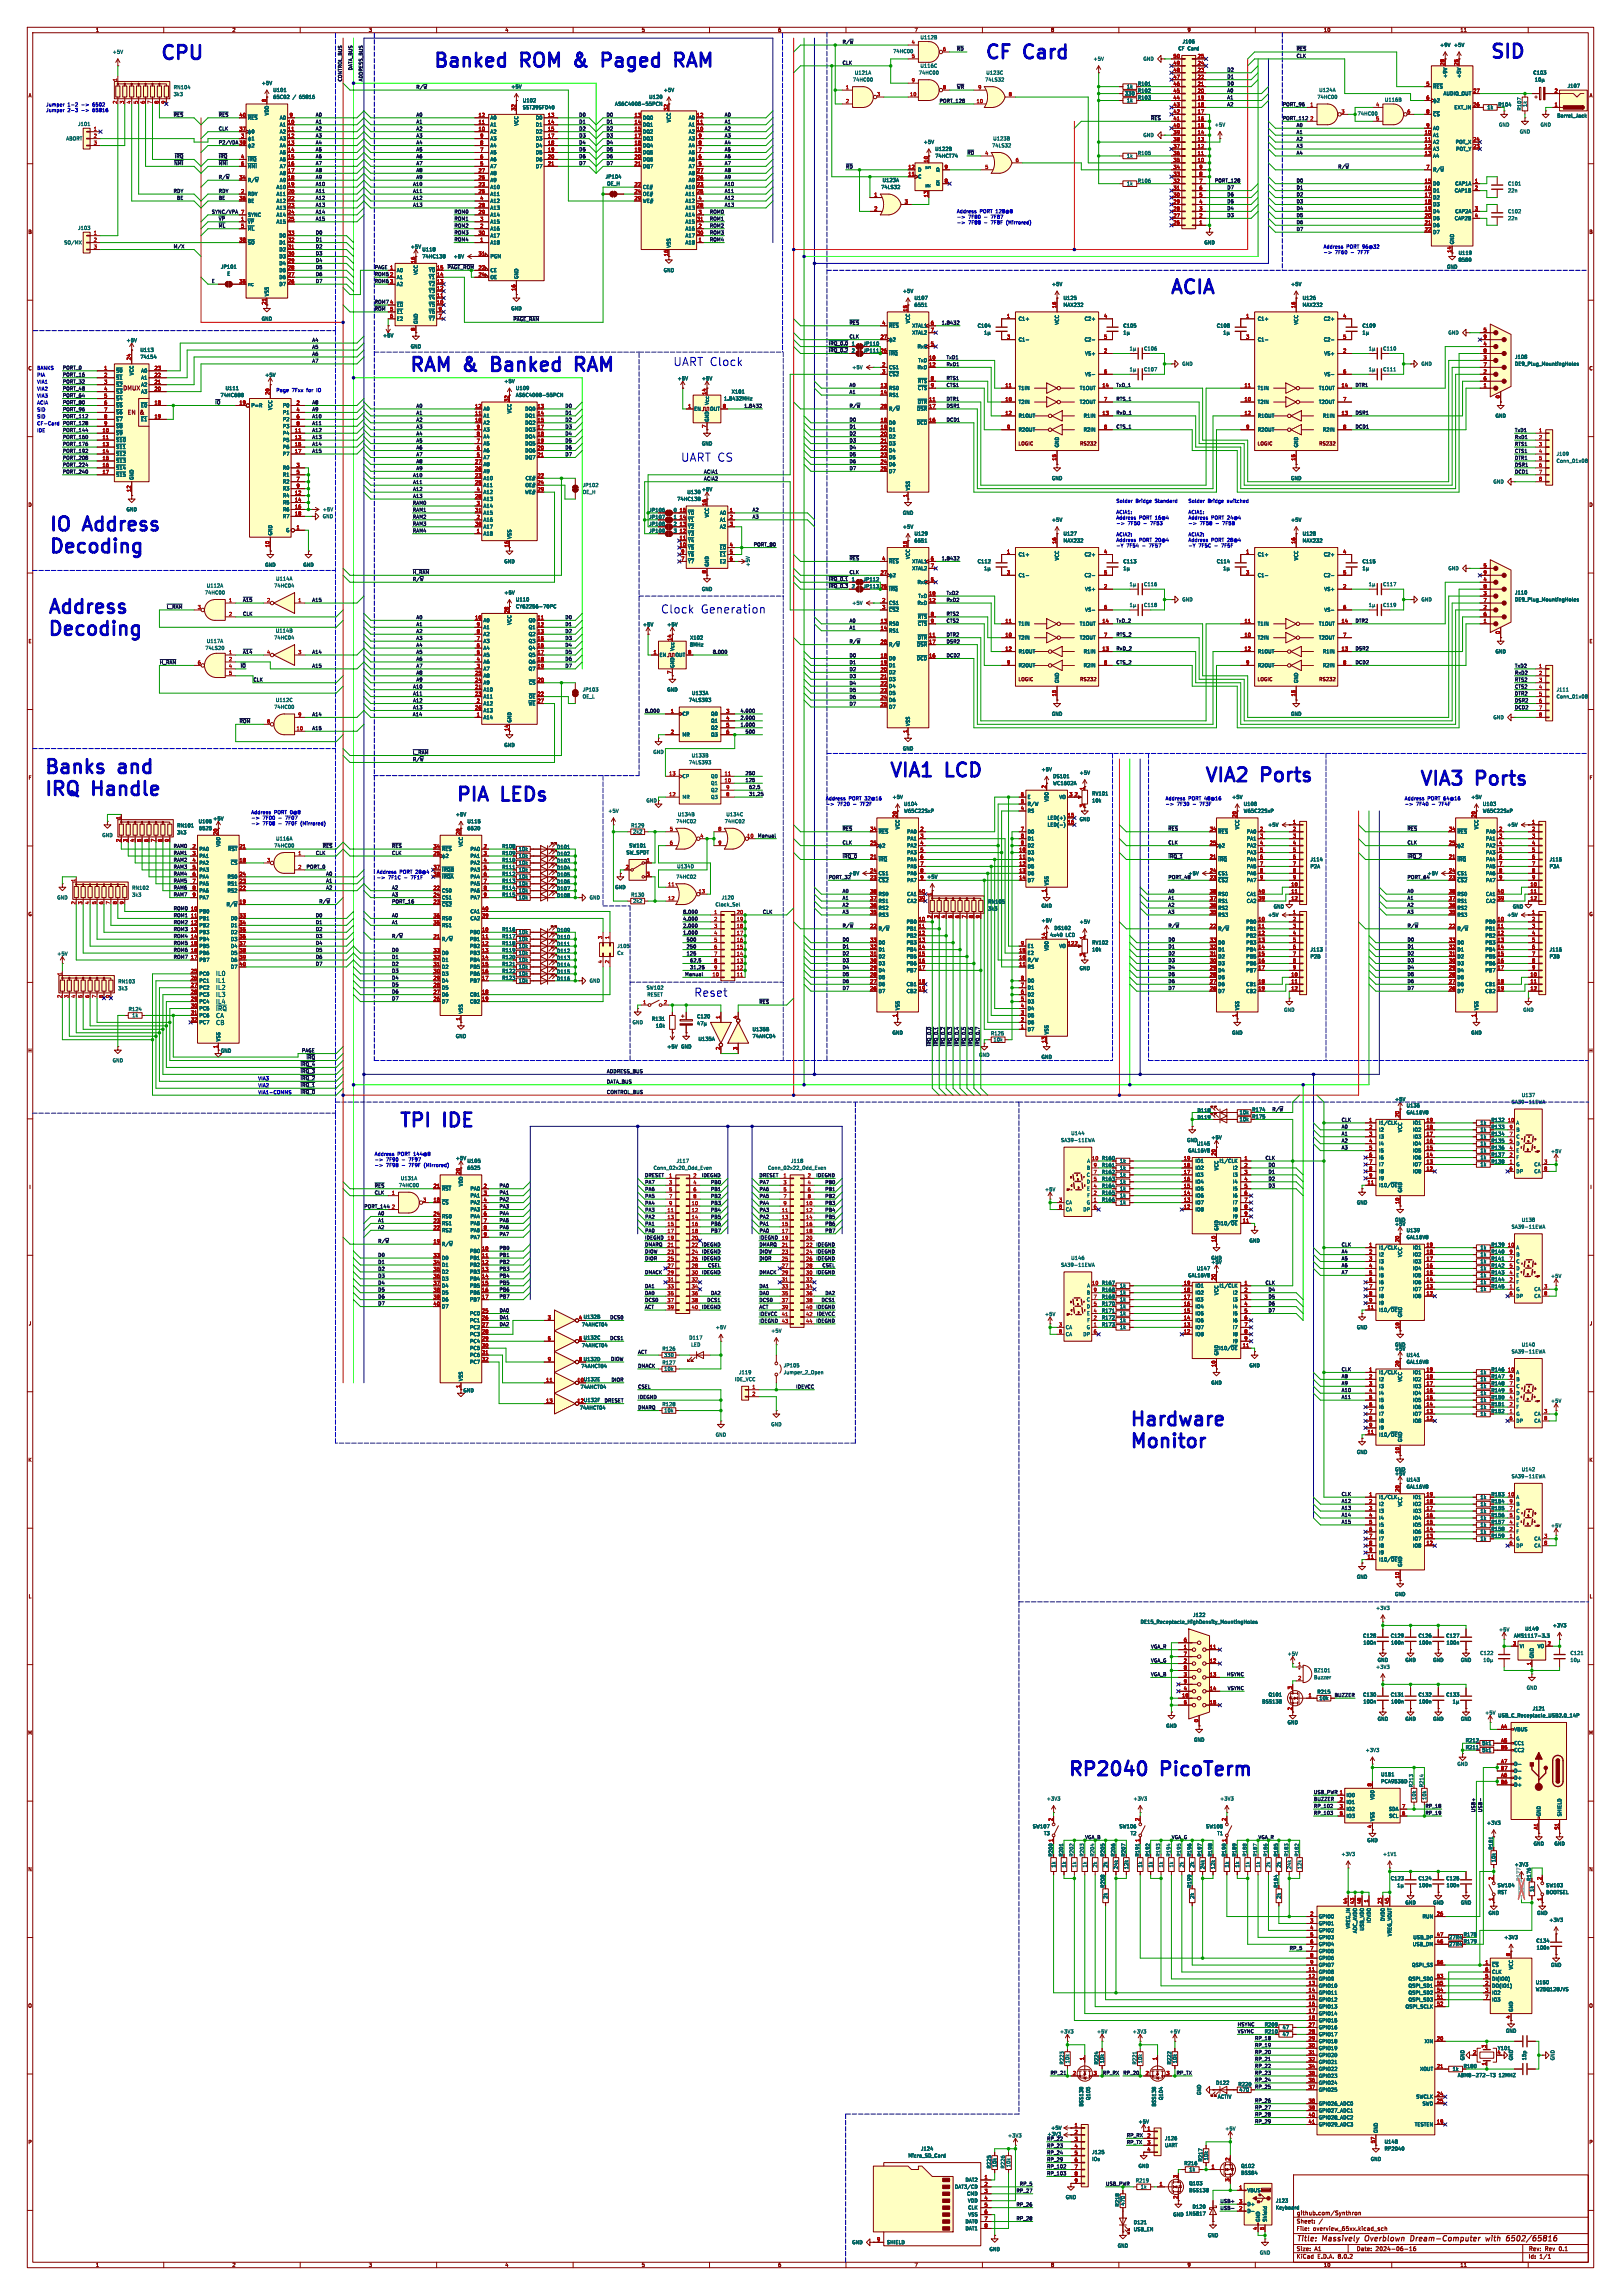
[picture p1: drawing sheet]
<svg xmlns="http://www.w3.org/2000/svg" width="594mm" height="841mm" viewBox="0 0 594 841" stroke-linecap="round" stroke-linejoin="round" font-family="sans-serif">
<defs><g id="words">
<g font-size="7" fill="#0000c2">
<text x="58.2" y="23.3">CPU</text>
<text x="360.7" y="23.1">CF</text>
<text x="375.8" y="23.1">Card</text>
<text x="545.8" y="22.8">SID</text>
<text x="158.2" y="26.1">Banked</text>
<text x="191" y="26.1">ROM</text>
<text x="212.7" y="26.1">&amp;</text>
<text x="224.7" y="26.1">Paged</text>
<text x="253.4" y="26.1">RAM</text>
<text x="428.5" y="109.2">ACIA</text>
<text x="149.4" y="137.6">RAM</text>
<text x="170.3" y="137.6">&amp;</text>
<text x="182.3" y="137.6">Banked</text>
<text x="215" y="137.6">RAM</text>
<text x="17.8" y="196.1">IO</text>
<text x="31.2" y="196.1">Address</text>
<text x="17.8" y="204.1">Decoding</text>
<text x="17.3" y="226.3">Address</text>
<text x="17.3" y="234.3">Decoding</text>
<text x="16" y="285">Banks</text>
<text x="44" y="285">and</text>
<text x="325.6" y="286.2">VIA1</text>
<text x="347.2" y="286.2">LCD</text>
<text x="441.2" y="288">VIA2</text>
<text x="462.7" y="288">Ports</text>
<text x="16" y="293">IRQ</text>
<text x="34.4" y="293">Handle</text>
<text x="519.9" y="289.2">VIA3</text>
<text x="541.5" y="289.2">Ports</text>
<text x="166.9" y="295.1">PIA</text>
<text x="184.4" y="295.1">LEDs</text>
<text x="146" y="414.5">TPI</text>
<text x="163" y="414.5">IDE</text>
<text x="413.8" y="524">Hardware</text>
<text x="413.8" y="532">Monitor</text>
<text x="391.2" y="652.2">RP2040</text>
<text x="426" y="652.2">PicoTerm</text>
</g>
<g font-size="4.2" fill="#0000c2">
<text x="246.6" y="134.3">UART Clock</text>
<text x="249.4" y="169.4">UART CS</text>
<text x="242.1" y="225">Clock</text>
<text x="256.5" y="225">Generation</text>
<text x="254.3" y="365.5">Reset</text>
</g>
<g font-size="2.8" fill="#840000">
<text x="475" y="821.9">Title:</text>
<text x="484.7" y="821.9">Massively</text>
<text x="501.1" y="821.9">Overblown</text>
<text x="518.5" y="821.9">Dream-Computer</text>
<text x="547" y="821.9">with</text>
<text x="555.3" y="821.9">6502/65816</text>
</g>
<g font-size="2.2" fill="#004848">
<text x="79" y="357.8">IL0</text>
<text x="79" y="360.4">IL1</text>
<text x="79" y="362.9">IL2</text>
<text x="79" y="365.5">IL3</text>
<text x="79" y="368.1">IL4</text>
<text x="79" y="370.7">~{IRQ}</text>
<text x="79" y="373.2">CA</text>
<text x="79" y="375.8">CB</text>
</g>
<g font-size="2.1" fill="#840000">
<text x="45" y="143.3">DMUX</text>
<text x="46.6" y="152.2">EN</text>
<text x="51" y="152.2">&amp;</text>
<text x="475" y="815">Sheet:</text>
<text x="475" y="812.2">github.com/Synthron</text>
<text x="475" y="817.7">File:</text>
<text x="481.1" y="817.7">overview_65xx.kicad_sch</text>
<text x="475" y="827.9">KiCad</text>
<text x="475" y="825.1">Size:</text>
<text x="481.7" y="825.1">A1</text>
<text x="482.7" y="827.9">E.D.A.</text>
<text x="490.3" y="827.9">8.0.2</text>
<text x="497" y="825.1">Date:</text>
<text x="504" y="825.1">2024-06-16</text>
<text x="560" y="825.3">Rev:</text>
<text x="560" y="827.9">Id:</text>
<text x="564.1" y="827.9">1/1</text>
<text x="566.4" y="825.3">Rev</text>
<text x="572.1" y="825.3">0.1</text>
</g>
<g font-size="1.8" fill="#840000">
<text x="35" y="11.9">1</text>
<text x="85" y="11.9">2</text>
<text x="135" y="11.9">3</text>
<text x="185" y="11.9">4</text>
<text x="235" y="11.9">5</text>
<text x="285" y="11.9">6</text>
<text x="335" y="11.9">7</text>
<text x="385" y="11.9">8</text>
<text x="435" y="11.9">9</text>
<text x="485" y="11.9">10</text>
<text x="535" y="11.9">11</text>
<text x="10.3" y="35.9">A</text>
<text x="416.8" y="31.6">R101</text>
<text x="416.8" y="34.1">R102</text>
<text x="582.3" y="35.9">A</text>
<text x="416.8" y="36.7">R103</text>
<text x="548.9" y="39.2">R104</text>
<text x="10.3" y="85.9">B</text>
<text x="582.3" y="85.9">B</text>
<text x="531.9" y="92.8" transform="rotate(-90 531.9 92.8)">14</text>
<text x="316.2" y="129.4">JP111</text>
<text x="316.2" y="126.8">JP110</text>
<text x="10.3" y="135.9">C</text>
<text x="582.3" y="135.9">C</text>
<text x="373.1" y="163.4">LOGIC</text>
<text x="395.6" y="163.4">RS232</text>
<text x="460.7" y="163.4">LOGIC</text>
<text x="483.2" y="163.4">RS232</text>
<text x="10.3" y="185.9">D</text>
<text x="582.3" y="185.9">D</text>
<text x="316.2" y="215.7">JP113</text>
<text x="316.2" y="213.2">JP112</text>
<text x="10.3" y="235.9">E</text>
<text x="582.3" y="235.9">E</text>
<text x="373.1" y="249.8">LOGIC</text>
<text x="395.6" y="249.8">RS232</text>
<text x="460.7" y="249.8">LOGIC</text>
<text x="483.2" y="249.8">RS232</text>
<text x="186.4" y="268" transform="rotate(-90 186.4 268)">14</text>
<text x="10.3" y="285.9">F</text>
<text x="582.3" y="285.9">F</text>
<text x="530.8" y="319.8">24</text>
<text x="10.3" y="335.9">G</text>
<text x="582.3" y="335.9">G</text>
<text x="397.3" y="350.6" transform="rotate(-90 397.3 350.6)">3</text>
<text x="383.3" y="382.3" transform="rotate(-90 383.3 382.3)">13</text>
<text x="10.2" y="385.9">H</text>
<text x="582.2" y="385.9">H</text>
<text x="458.7" y="407.5">R174</text>
<text x="458.7" y="410.1">R175</text>
<text x="546.3" y="413.9">R133</text>
<text x="546.3" y="411.3">R132</text>
<text x="546.3" y="418.9">R135</text>
<text x="546.3" y="416.4">R134</text>
<text x="546.3" y="421.5">R136</text>
<text x="546.3" y="424">R137</text>
<text x="546.3" y="426.6">R138</text>
<text x="10.6" y="435.9">I</text>
<text x="582.6" y="435.9">I</text>
<text x="546.3" y="459.6">R140</text>
<text x="546.3" y="457">R139</text>
<text x="546.3" y="467.2">R143</text>
<text x="546.3" y="462.1">R141</text>
<text x="546.3" y="464.7">R142</text>
<text x="546.3" y="472.3">R145</text>
<text x="546.3" y="469.7">R144</text>
<text x="10.4" y="485.9">J</text>
<text x="582.4" y="485.9">J</text>
<text x="546.3" y="502.8">R146</text>
<text x="546.3" y="507.8">R148</text>
<text x="546.3" y="505.3">R147</text>
<text x="546.3" y="515.5">R151</text>
<text x="546.3" y="512.9">R150</text>
<text x="546.3" y="510.4">R149</text>
<text x="546.3" y="518">R152</text>
<text x="10.3" y="535.9">K</text>
<text x="582.3" y="535.9">K</text>
<text x="546.3" y="551">R154</text>
<text x="546.3" y="548.5">R153</text>
<text x="546.3" y="553.6">R155</text>
<text x="546.3" y="556.1">R156</text>
<text x="546.3" y="563.7">R159</text>
<text x="546.3" y="561.2">R158</text>
<text x="546.3" y="558.6">R157</text>
<text x="10.4" y="585.9">L</text>
<text x="582.4" y="585.9">L</text>
<text x="10.2" y="635.9">M</text>
<text x="582.2" y="635.9">M</text>
<text x="502.7" y="670" transform="rotate(-90 502.7 670)">4</text>
<text x="547.2" y="677.9" transform="rotate(-90 547.2 677.9)">R181</text>
<text x="385.9" y="680.5" transform="rotate(-90 385.9 680.5)">R200</text>
<text x="389.7" y="680.5" transform="rotate(-90 389.7 680.5)">R201</text>
<text x="405" y="680.5" transform="rotate(-90 405 680.5)">R205</text>
<text x="408.8" y="680.5" transform="rotate(-90 408.8 680.5)">R206</text>
<text x="412.6" y="680.5" transform="rotate(-90 412.6 680.5)">R207</text>
<text x="417.7" y="680.5" transform="rotate(-90 417.7 680.5)">R191</text>
<text x="421.5" y="680.5" transform="rotate(-90 421.5 680.5)">R192</text>
<text x="436.7" y="680.5" transform="rotate(-90 436.7 680.5)">R196</text>
<text x="440.5" y="680.5" transform="rotate(-90 440.5 680.5)">R197</text>
<text x="444.3" y="680.5" transform="rotate(-90 444.3 680.5)">R198</text>
<text x="449.4" y="680.5" transform="rotate(-90 449.4 680.5)">R190</text>
<text x="453.2" y="680.5" transform="rotate(-90 453.2 680.5)">R189</text>
<text x="468.5" y="680.5" transform="rotate(-90 468.5 680.5)">R185</text>
<text x="10.2" y="685.9">N</text>
<text x="557.4" y="689.4" transform="rotate(-90 557.4 689.4)">R177</text>
<text x="561.2" y="689.4" transform="rotate(-90 561.2 689.4)">R176</text>
<text x="582.2" y="685.9">N</text>
<text x="405" y="691.9" transform="rotate(-90 405 691.9)">R208</text>
<text x="436.7" y="691.9" transform="rotate(-90 436.7 691.9)">R199</text>
<text x="468.5" y="691.9" transform="rotate(-90 468.5 691.9)">R184</text>
<text x="536.2" y="709.8">R178</text>
<text x="536.2" y="712.3">R179</text>
<text x="10.2" y="735.9">O</text>
<text x="582.2" y="735.9">O</text>
<text x="553.5" y="739.8" transform="rotate(-90 553.5 739.8)">4</text>
<text x="539.7" y="752.9">2</text>
<text x="548.6" y="752.9">4</text>
<text x="536.2" y="758">R180</text>
<text x="10.3" y="785.9">P</text>
<text x="582.3" y="785.9">P</text>
<text x="431.5" y="805.9" transform="rotate(-90 431.5 805.9)">2</text>
<text x="35" y="830.9">1</text>
<text x="85" y="830.9">2</text>
<text x="135" y="830.9">3</text>
<text x="185" y="830.9">4</text>
<text x="235" y="830.9">5</text>
<text x="285" y="830.9">6</text>
<text x="335" y="830.9">7</text>
<text x="385" y="830.9">8</text>
<text x="435" y="830.9">9</text>
<text x="485" y="830.9">10</text>
<text x="535" y="830.9">11</text>
</g>
<g font-size="1.8" fill="#0f0f0f">
<text x="308.6" y="16.2">R/~{W}</text>
<text x="308.6" y="23.8">CLK</text>
<text x="350.5" y="18.7">~{RD}</text>
<text x="475" y="18.7">~{RES}</text>
<text x="475" y="21.2">CLK</text>
<text x="129.2" y="25.9" transform="rotate(-90 129.2 25.9)">DATA_BUS</text>
<text x="133" y="30" transform="rotate(-90 133 30)">ADDRESS_BUS</text>
<text x="449.6" y="28.9">D1</text>
<text x="449.6" y="26.3">D2</text>
<text x="125.4" y="30" transform="rotate(-90 125.4 30)">CONTROL_BUS</text>
<text x="152.4" y="32.7">R/~{W}</text>
<text x="350.5" y="32.7">~{WR}</text>
<text x="449.6" y="33.9">A0</text>
<text x="449.6" y="31.4">D0</text>
<text x="344.2" y="37.7">PORT_128</text>
<text x="449.6" y="36.5">A1</text>
<text x="449.6" y="39">A2</text>
<text x="469.9" y="39">PORT_96</text>
<text x="63.5" y="42.8">~{RES}</text>
<text x="80" y="47.9">CLK</text>
<text x="80" y="42.8">~{RES}</text>
<text x="115.6" y="45.4">A1</text>
<text x="115.6" y="47.9">A2</text>
<text x="115.6" y="42.8">A0</text>
<text x="152.4" y="45.4">A1</text>
<text x="152.4" y="42.8">A0</text>
<text x="152.4" y="47.9">A2</text>
<text x="212.1" y="42.8">D0</text>
<text x="212.1" y="47.9">D2</text>
<text x="212.1" y="45.4">D1</text>
<text x="222.1" y="42.8">D0</text>
<text x="222.1" y="47.9">D2</text>
<text x="222.1" y="45.4">D1</text>
<text x="265.4" y="47.9">A2</text>
<text x="265.4" y="42.8">A0</text>
<text x="265.4" y="45.4">A1</text>
<text x="421.6" y="44.1">~{RES}</text>
<text x="469.9" y="44.1">PORT_112</text>
<text x="475" y="46.6">A0</text>
<text x="80" y="53">P2/VDA</text>
<text x="115.6" y="53">A4</text>
<text x="115.6" y="50.4">A3</text>
<text x="152.4" y="50.4">A3</text>
<text x="152.4" y="53">A4</text>
<text x="212.1" y="50.4">D3</text>
<text x="212.1" y="53">D4</text>
<text x="222.1" y="50.4">D3</text>
<text x="222.1" y="53">D4</text>
<text x="265.4" y="50.4">A3</text>
<text x="265.4" y="53">A4</text>
<text x="475" y="49.2">A1</text>
<text x="475" y="51.7">A2</text>
<text x="63.9" y="58.1">~{IRQ}</text>
<text x="80" y="58.1">~{IRQ}</text>
<text x="115.6" y="58.1">A6</text>
<text x="115.6" y="55.5">A5</text>
<text x="152.4" y="58.1">A6</text>
<text x="152.4" y="55.5">A5</text>
<text x="212.1" y="55.5">D5</text>
<text x="212.1" y="58.1">D6</text>
<text x="222.1" y="58.1">D6</text>
<text x="222.1" y="55.5">D5</text>
<text x="265.4" y="58.1">A6</text>
<text x="265.4" y="55.5">A5</text>
<text x="354.3" y="56.8">~{RD}</text>
<text x="475" y="54.3">A3</text>
<text x="475" y="56.8">A4</text>
<text x="63.7" y="60.6">~{NMI}</text>
<text x="80" y="60.6">~{NMI}</text>
<text x="80" y="65.7">R/~{W}</text>
<text x="115.6" y="60.6">A7</text>
<text x="115.6" y="63.1">A8</text>
<text x="115.6" y="65.7">A9</text>
<text x="152.4" y="65.7">A9</text>
<text x="152.4" y="60.6">A7</text>
<text x="152.4" y="63.1">A8</text>
<text x="212.1" y="60.6">D7</text>
<text x="222.1" y="60.6">D7</text>
<text x="265.4" y="60.6">A7</text>
<text x="265.4" y="63.1">A8</text>
<text x="265.4" y="65.7">A9</text>
<text x="309.9" y="61.9">~{RD}</text>
<text x="490.2" y="61.9">R/~{W}</text>
<text x="63.5" y="70.8">RDY</text>
<text x="80" y="70.8">RDY</text>
<text x="115.6" y="68.2">A10</text>
<text x="115.6" y="70.8">A11</text>
<text x="151.2" y="70.8">A11</text>
<text x="151.2" y="68.2">A10</text>
<text x="265.4" y="70.8">A11</text>
<text x="265.4" y="68.2">A10</text>
<text x="445" y="67">PORT_128</text>
<text x="449.6" y="69.5">D7</text>
<text x="475" y="67">D0</text>
<text x="475" y="69.5">D1</text>
<text x="64.7" y="73.3">BE</text>
<text x="80" y="73.3">BE</text>
<text x="115.6" y="73.3">A12</text>
<text x="115.6" y="75.8">A13</text>
<text x="151.2" y="73.3">A12</text>
<text x="151.2" y="75.8">A13</text>
<text x="265.4" y="73.3">A12</text>
<text x="265.4" y="75.8">A13</text>
<text x="449.6" y="77.1">D4</text>
<text x="449.6" y="72">D6</text>
<text x="449.6" y="74.6">D5</text>
<text x="475" y="74.6">D3</text>
<text x="475" y="77.1">D4</text>
<text x="475" y="72">D2</text>
<text x="77.5" y="78.4">SYNC/VPA</text>
<text x="80" y="83.5">~{ML}</text>
<text x="80" y="80.9">~{VP}</text>
<text x="115.6" y="80.9">A15</text>
<text x="115.6" y="78.4">A14</text>
<text x="166.4" y="80.9">ROM1</text>
<text x="166.4" y="78.4">ROM0</text>
<text x="166.4" y="83.5">ROM2</text>
<text x="260" y="83.5">ROM2</text>
<text x="260" y="80.9">ROM1</text>
<text x="260" y="78.4">ROM0</text>
<text x="449.6" y="79.7">D3</text>
<text x="475" y="79.7">D5</text>
<text x="475" y="82.2">D6</text>
<text x="115.6" y="86">D0</text>
<text x="115.6" y="88.5">D1</text>
<text x="166.4" y="88.5">ROM4</text>
<text x="166.4" y="86">ROM3</text>
<text x="260" y="88.5">ROM4</text>
<text x="260" y="86">ROM3</text>
<text x="475" y="84.7">D7</text>
<text x="63.5" y="91.1">M/X</text>
<text x="115.6" y="93.6">D3</text>
<text x="115.6" y="91.1">D2</text>
<text x="115.6" y="96.2">D4</text>
<text x="115.6" y="101.2">D6</text>
<text x="115.6" y="98.7">D5</text>
<text x="137.2" y="101.2">ROM5</text>
<text x="137.2" y="98.7">PAGE 1</text>
<text x="77.5" y="103.8">E</text>
<text x="115.6" y="103.8">D7</text>
<text x="137.2" y="103.8">ROM6</text>
<text x="137.2" y="113.9">~{ROM}5</text>
<text x="137.2" y="111.4">ROM7</text>
<text x="188" y="117.8">~{PAGE_RAM}</text>
<text x="311.1" y="119">~{RES}</text>
<text x="344.9" y="119">1.8432</text>
<text x="114.3" y="125.4">A4</text>
<text x="311.1" y="124.1">CLK</text>
<text x="114.3" y="127.9">A5</text>
<text x="114.3" y="130.5">A6</text>
<text x="303.5" y="129.2">~{IRQ_0.2}2</text>
<text x="303.5" y="126.6">~{IRQ_0.0}1</text>
<text x="346.7" y="131.7">TxD1</text>
<text x="22.9" y="135.5">PORT_0</text>
<text x="114.3" y="133">A7</text>
<text x="346.7" y="134.3">RxD1</text>
<text x="22.9" y="138.1">PORT_16</text>
<text x="22.9" y="140.6">PORT_32</text>
<text x="22.9" y="143.2">PORT_48</text>
<text x="311.1" y="141.9">A0</text>
<text x="346.7" y="139.3">RTS1</text>
<text x="346.7" y="141.9">CTS1</text>
<text x="408.9" y="141.9">TxD_1</text>
<text x="496.6" y="141.9">DTR1</text>
<text x="22.9" y="148.2">PORT_80</text>
<text x="22.9" y="145.7">PORT_64</text>
<text x="78.7" y="148.2">~{IO}</text>
<text x="114.3" y="148.2">A8</text>
<text x="152.4" y="149.5">A0</text>
<text x="207" y="149.5">D0</text>
<text x="272.5" y="149.5">1.8432</text>
<text x="311.1" y="149.5">R/~{W}</text>
<text x="311.1" y="144.4">A1</text>
<text x="346.7" y="149.5">DSR1</text>
<text x="346.7" y="147">DTR1</text>
<text x="408.9" y="147">RTS_1</text>
<text x="22.9" y="155.9">PORT_128</text>
<text x="22.9" y="153.3">PORT_112</text>
<text x="22.9" y="150.8">PORT_96</text>
<text x="114.3" y="153.3">A10</text>
<text x="114.3" y="150.8">A9</text>
<text x="114.3" y="155.9">A11</text>
<text x="152.4" y="152">A1</text>
<text x="152.4" y="154.6">A2</text>
<text x="207" y="152">D1</text>
<text x="207" y="154.6">D2</text>
<text x="311.1" y="154.6">D0</text>
<text x="346.7" y="154.6">DCD1</text>
<text x="408.9" y="152">RxD_1</text>
<text x="496.6" y="152">DSR1</text>
<text x="22.9" y="158.4">PORT_144</text>
<text x="22.9" y="160.9">PORT_160</text>
<text x="114.3" y="160.9">A13</text>
<text x="114.3" y="158.4">A12</text>
<text x="152.4" y="157.1">A3</text>
<text x="152.4" y="159.7">A4</text>
<text x="207" y="157.1">D3</text>
<text x="207" y="159.7">D4</text>
<text x="311.1" y="159.7">D2</text>
<text x="311.1" y="157.1">D1</text>
<text x="408.9" y="157.1">CTS_1</text>
<text x="496.6" y="157.1">DCD1</text>
<text x="555" y="160.9">RxD1</text>
<text x="555" y="158.4">TxD1</text>
<text x="22.9" y="163.5">PORT_176</text>
<text x="22.9" y="166">PORT_192</text>
<text x="114.3" y="163.5">A14</text>
<text x="114.3" y="166">A15</text>
<text x="152.4" y="167.3">A7</text>
<text x="152.4" y="164.7">A6</text>
<text x="152.4" y="162.2">A5</text>
<text x="207" y="167.3">D7</text>
<text x="207" y="164.7">D6</text>
<text x="207" y="162.2">D5</text>
<text x="311.1" y="164.7">D4</text>
<text x="311.1" y="162.2">D3</text>
<text x="311.1" y="167.3">D5</text>
<text x="555" y="163.5">RTS1</text>
<text x="555" y="166">CTS1</text>
<text x="22.9" y="173.6">PORT_240</text>
<text x="22.9" y="168.6">PORT_208</text>
<text x="22.9" y="171.1">PORT_224</text>
<text x="152.4" y="172.4">A9</text>
<text x="152.4" y="169.8">A8</text>
<text x="257.8" y="173.6">ACIA1</text>
<text x="311.1" y="172.4">D7</text>
<text x="311.1" y="169.8">D6</text>
<text x="555" y="173.6">DCD1</text>
<text x="555" y="171.1">DSR1</text>
<text x="555" y="168.6">DTR1</text>
<text x="151.2" y="180">A12</text>
<text x="151.2" y="174.9">A10</text>
<text x="151.2" y="177.4">A11</text>
<text x="257.8" y="176.2">ACIA2</text>
<text x="151.1" y="185.1">RAM0</text>
<text x="151.2" y="182.5">A13</text>
<text x="151.1" y="190.1">RAM2</text>
<text x="151.1" y="187.6">RAM1</text>
<text x="275.6" y="190.1">A3</text>
<text x="275.6" y="187.6">A2</text>
<text x="151.1" y="195.2">RAM4</text>
<text x="151.1" y="192.7">RAM3</text>
<text x="276.1" y="200.3">PORT_80</text>
<text x="311.1" y="205.4">~{RES}</text>
<text x="344.9" y="205.4">1.8432</text>
<text x="151.1" y="213">R/~{W}</text>
<text x="151.1" y="210.5">~{H_RAM}</text>
<text x="303.5" y="213">~{IRQ_0.1}1</text>
<text x="303.5" y="215.5">~{IRQ_0.3}2</text>
<text x="311.1" y="210.5">CLK</text>
<text x="88.9" y="220.6">~{A15}</text>
<text x="114.3" y="220.6">A15</text>
<text x="346.7" y="220.6">RxD2</text>
<text x="346.7" y="218.1">TxD2</text>
<text x="61" y="223.2">~{L_RAM}</text>
<text x="88.9" y="225.7">CLK</text>
<text x="152.4" y="227">A0</text>
<text x="207" y="227">D0</text>
<text x="346.7" y="225.7">RTS2</text>
<text x="152.4" y="229.5">A1</text>
<text x="152.4" y="232.1">A2</text>
<text x="207" y="232.1">D2</text>
<text x="207" y="229.5">D1</text>
<text x="311.1" y="230.8">A1</text>
<text x="311.1" y="228.2">A0</text>
<text x="346.7" y="228.2">CTS2</text>
<text x="346.7" y="233.3">DTR2</text>
<text x="408.9" y="228.2">TxD_2</text>
<text x="408.9" y="233.3">RTS_2</text>
<text x="496.6" y="228.2">DTR2</text>
<text x="88.9" y="239.7">~{A14}</text>
<text x="114.3" y="239.7">A14</text>
<text x="152.4" y="237.1">A4</text>
<text x="152.4" y="234.6">A3</text>
<text x="152.4" y="239.7">A5</text>
<text x="207" y="237.1">D4</text>
<text x="207" y="239.7">D5</text>
<text x="207" y="234.6">D3</text>
<text x="261.1" y="239.7">8.000</text>
<text x="311.1" y="235.9">R/~{W}</text>
<text x="346.7" y="235.9">DSR2</text>
<text x="408.9" y="238.4">RxD_2</text>
<text x="496.6" y="238.4">DSR2</text>
<text x="58.4" y="243.5">~{H_RAM}</text>
<text x="88" y="244.8">~{IO}</text>
<text x="114.3" y="244.8">A15</text>
<text x="152.4" y="244.8">A7</text>
<text x="152.4" y="242.2">A6</text>
<text x="207" y="242.2">D6</text>
<text x="207" y="244.8">D7</text>
<text x="311.1" y="240.9">D0</text>
<text x="311.1" y="243.5">D1</text>
<text x="346.7" y="240.9">DCD2</text>
<text x="408.9" y="243.5">CTS_2</text>
<text x="496.6" y="243.5">DCD2</text>
<text x="555" y="244.8">TxD2</text>
<text x="92.7" y="249.8">CLK</text>
<text x="152.4" y="249.8">A9</text>
<text x="152.4" y="247.3">A8</text>
<text x="311.1" y="246">D2</text>
<text x="311.1" y="251.1">D4</text>
<text x="311.1" y="248.6">D3</text>
<text x="555" y="247.3">RxD2</text>
<text x="555" y="249.8">RTS2</text>
<text x="151.2" y="252.4">A10</text>
<text x="151.2" y="254.9">A11</text>
<text x="151.2" y="257.5">A12</text>
<text x="311.1" y="256.2">D6</text>
<text x="311.1" y="253.6">D5</text>
<text x="555" y="254.9">DTR2</text>
<text x="555" y="257.5">DSR2</text>
<text x="555" y="252.4">CTS2</text>
<text x="114.3" y="262.5">A14</text>
<text x="151.1" y="262.5">A14</text>
<text x="151.2" y="260">A13</text>
<text x="236.2" y="261.3">8.000</text>
<text x="271.2" y="261.3">4.000</text>
<text x="271.2" y="263.8">2.000</text>
<text x="311.1" y="258.7">D7</text>
<text x="555" y="260">DCD2</text>
<text x="87.6" y="265.1">~{ROM}</text>
<text x="114.3" y="267.6">A15</text>
<text x="271.2" y="266.3">1.000</text>
<text x="273" y="268.9">500</text>
<text x="151.1" y="276.5">~{L_RAM}</text>
<text x="151.1" y="279">R/~{W}</text>
<text x="273" y="284.1">250</text>
<text x="273" y="286.7">125</text>
<text x="274.3" y="291.7">31,25</text>
<text x="274.3" y="289.2">62,5</text>
<text x="308.6" y="304.4">~{RES}</text>
<text x="428" y="304.4">~{RES}</text>
<text x="515.6" y="304.4">~{RES}</text>
<text x="63.5" y="310.8">RAM0</text>
<text x="118.1" y="310.8">~{RES}</text>
<text x="143.5" y="310.8">~{RES}</text>
<text x="277.6" y="307">Manual</text>
<text x="308.6" y="309.5">CLK</text>
<text x="428" y="309.5">CLK</text>
<text x="515.6" y="309.5">CLK</text>
<text x="63.5" y="315.9">RAM2</text>
<text x="63.5" y="313.3">RAM1</text>
<text x="115.6" y="313.3">CLK</text>
<text x="143.5" y="313.3">CLK</text>
<text x="308.6" y="314.6">~{IRQ_0}</text>
<text x="428" y="314.6">~{IRQ_1}</text>
<text x="515.6" y="314.6">~{IRQ_2}</text>
<text x="63.5" y="323.5">RAM5</text>
<text x="63.5" y="321">RAM4</text>
<text x="63.5" y="318.4">RAM3</text>
<text x="112.2" y="318.4">PORT_0</text>
<text x="119.4" y="323.5">A1</text>
<text x="119.4" y="321">A0</text>
<text x="303.5" y="322.2">PORT_32</text>
<text x="428" y="322.2">PORT_48</text>
<text x="515.6" y="322.2">PORT_64</text>
<text x="63.5" y="326">RAM6</text>
<text x="63.5" y="328.6">RAM7</text>
<text x="119.4" y="326">A2</text>
<text x="143.5" y="326">A2</text>
<text x="143.5" y="328.6">A3</text>
<text x="308.6" y="329.8">A1</text>
<text x="308.6" y="327.3">A0</text>
<text x="428" y="329.8">A1</text>
<text x="428" y="327.3">A0</text>
<text x="515.6" y="327.3">A0</text>
<text x="515.6" y="329.8">A1</text>
<text x="63.5" y="333.7">ROM0</text>
<text x="116.8" y="331.1">R/~{W}</text>
<text x="143.5" y="331.1">PORT_16</text>
<text x="250.2" y="334.9">8.000</text>
<text x="279.4" y="334.9">CLK</text>
<text x="308.6" y="332.4">A2</text>
<text x="308.6" y="334.9">A3</text>
<text x="428" y="332.4">A2</text>
<text x="428" y="334.9">A3</text>
<text x="515.6" y="332.4">A2</text>
<text x="515.6" y="334.9">A3</text>
<text x="63.5" y="338.7">ROM2</text>
<text x="63.5" y="341.3">ROM3</text>
<text x="63.5" y="336.2">ROM1</text>
<text x="115.6" y="336.2">D0</text>
<text x="115.6" y="341.3">D2</text>
<text x="115.6" y="338.7">D1</text>
<text x="143.5" y="338.7">A1</text>
<text x="143.5" y="336.2">A0</text>
<text x="250.2" y="340">2.000</text>
<text x="250.2" y="337.5">4.000</text>
<text x="308.6" y="340">R/~{W}</text>
<text x="428" y="340">R/~{W}</text>
<text x="515.6" y="340">R/~{W}</text>
<text x="63.5" y="346.4">ROM5</text>
<text x="63.5" y="343.8">ROM4</text>
<text x="115.6" y="343.8">D3</text>
<text x="115.6" y="346.4">D4</text>
<text x="143.5" y="343.8">R/~{W}</text>
<text x="250.2" y="342.5">1.000</text>
<text x="251.5" y="347.6">250</text>
<text x="251.5" y="345.1">500</text>
<text x="308.6" y="347.6">D1</text>
<text x="308.6" y="345.1">D0</text>
<text x="428" y="345.1">D0</text>
<text x="428" y="347.6">D1</text>
<text x="515.6" y="345.1">D0</text>
<text x="515.6" y="347.6">D1</text>
<text x="63.5" y="348.9">ROM6</text>
<text x="63.5" y="351.4">ROM7</text>
<text x="115.6" y="354">D7</text>
<text x="115.6" y="351.4">D6</text>
<text x="115.6" y="348.9">D5</text>
<text x="143.5" y="351.4">D1</text>
<text x="143.5" y="348.9">D0</text>
<text x="143.5" y="354">D2</text>
<text x="251.5" y="350.2">125</text>
<text x="252.7" y="352.7">62,5</text>
<text x="308.6" y="352.7">D3</text>
<text x="308.6" y="350.2">D2</text>
<text x="428" y="352.7">D3</text>
<text x="428" y="350.2">D2</text>
<text x="515.6" y="352.7">D3</text>
<text x="515.6" y="350.2">D2</text>
<text x="143.5" y="356.5">D3</text>
<text x="143.5" y="359.1">D4</text>
<text x="250.9" y="357.8">Manual</text>
<text x="252.7" y="355.2">31,25</text>
<text x="308.6" y="355.2">D4</text>
<text x="308.6" y="357.8">D5</text>
<text x="428" y="355.2">D4</text>
<text x="428" y="357.8">D5</text>
<text x="515.6" y="357.8">D5</text>
<text x="515.6" y="355.2">D4</text>
<text x="143.5" y="364.1">D6</text>
<text x="143.5" y="361.6">D5</text>
<text x="308.6" y="360.3">D6</text>
<text x="308.6" y="362.9">D7</text>
<text x="428" y="362.9">D7</text>
<text x="428" y="360.3">D6</text>
<text x="515.6" y="360.3">D6</text>
<text x="515.6" y="362.9">D7</text>
<text x="143.5" y="366.7">D7</text>
<text x="278.1" y="367.9">~{RES}</text>
<text x="341.3" y="383.5" transform="rotate(-90 341.3 383.5)">~{IRQ_0.0}</text>
<text x="343.8" y="383.5" transform="rotate(-90 343.8 383.5)">~{IRQ_0.1}</text>
<text x="346.4" y="383.5" transform="rotate(-90 346.4 383.5)">~{IRQ_0.2}</text>
<text x="348.9" y="383.5" transform="rotate(-90 348.9 383.5)">~{IRQ_0.3}</text>
<text x="351.4" y="383.5" transform="rotate(-90 351.4 383.5)">~{IRQ_0.4}</text>
<text x="354" y="383.5" transform="rotate(-90 354 383.5)">~{IRQ_0.5}</text>
<text x="356.5" y="383.5" transform="rotate(-90 356.5 383.5)">~{IRQ_0.6}</text>
<text x="359.1" y="383.5" transform="rotate(-90 359.1 383.5)">~{IRQ_0.7}</text>
<text x="110.5" y="385.7">PAGE</text>
<text x="112.2" y="388.3">~{IRQ}</text>
<text x="110" y="393.3">~{IRQ_3}</text>
<text x="110" y="390.8">~{IRQ_4}</text>
<text x="110" y="395.9">~{IRQ_2}</text>
<text x="222.2" y="393.3">ADDRESS_BUS</text>
<text x="110" y="398.4">~{IRQ_1}</text>
<text x="110" y="401">~{IRQ_0}</text>
<text x="222.2" y="397.2">DATA_BUS</text>
<text x="222.2" y="401">CONTROL_BUS</text>
<text x="466.1" y="407.3">R/~{W}</text>
<text x="491.5" y="413.7">A0</text>
<text x="491.5" y="411.1">CLK</text>
<text x="491.5" y="418.7">A2</text>
<text x="491.5" y="416.2">A1</text>
<text x="463.6" y="425.1">CLK</text>
<text x="491.5" y="421.3">A3</text>
<text x="236.2" y="431.4">DRESET</text>
<text x="257.1" y="431.4">IDEGND</text>
<text x="278.1" y="431.4">DRESET</text>
<text x="299" y="431.4">IDEGND</text>
<text x="464.7" y="430.2">D1</text>
<text x="464.7" y="427.6">D0</text>
<text x="137.2" y="437.8">CLK</text>
<text x="137.2" y="435.3">~{RES}</text>
<text x="182.9" y="435.3">PA0</text>
<text x="182.9" y="437.8">PA1</text>
<text x="236.3" y="434">PA7</text>
<text x="236.3" y="436.5">PA6</text>
<text x="260.3" y="436.5">PB1</text>
<text x="260.3" y="434">PB0</text>
<text x="278.2" y="436.5">PA6</text>
<text x="278.2" y="434">PA7</text>
<text x="302.3" y="434">PB0</text>
<text x="302.3" y="436.5">PB1</text>
<text x="464.7" y="435.3">D3</text>
<text x="464.7" y="432.7">D2</text>
<text x="133.3" y="442.9">PORT_144</text>
<text x="182.9" y="440.3">PA2</text>
<text x="182.9" y="442.9">PA3</text>
<text x="236.3" y="441.6">PA4</text>
<text x="236.3" y="439.1">PA5</text>
<text x="260.3" y="441.6">PB3</text>
<text x="260.3" y="439.1">PB2</text>
<text x="278.2" y="439.1">PA5</text>
<text x="278.2" y="441.6">PA4</text>
<text x="302.3" y="439.1">PB2</text>
<text x="302.3" y="441.6">PB3</text>
<text x="138.4" y="445.4">A0</text>
<text x="138.4" y="448">A1</text>
<text x="182.9" y="445.4">PA4</text>
<text x="182.9" y="448">PA5</text>
<text x="236.3" y="446.7">PA2</text>
<text x="236.3" y="449.2">PA1</text>
<text x="236.3" y="444.1">PA3</text>
<text x="260.3" y="446.7">PB5</text>
<text x="260.3" y="449.2">PB6</text>
<text x="260.3" y="444.1">PB4</text>
<text x="278.2" y="449.2">PA1</text>
<text x="278.2" y="444.1">PA3</text>
<text x="278.2" y="446.7">PA2</text>
<text x="302.3" y="446.7">PB5</text>
<text x="302.3" y="449.2">PB6</text>
<text x="302.3" y="444.1">PB4</text>
<text x="138.4" y="455.6">R/~{W}</text>
<text x="138.4" y="450.5">A2</text>
<text x="182.9" y="450.5">PA6</text>
<text x="182.9" y="453">PA7</text>
<text x="236.2" y="454.3">IDEGND</text>
<text x="236.3" y="451.8">PA0</text>
<text x="260.3" y="451.8">PB7</text>
<text x="278.1" y="454.3">IDEGND</text>
<text x="278.2" y="451.8">PA0</text>
<text x="302.3" y="451.8">PB7</text>
<text x="138.4" y="460.7">D0</text>
<text x="182.9" y="458.1">PB0</text>
<text x="182.9" y="460.7">PB1</text>
<text x="236.2" y="456.8">DMARQ</text>
<text x="236.2" y="459.4">DIOW</text>
<text x="236.2" y="461.9">DIOR</text>
<text x="257.1" y="456.8">IDEGND</text>
<text x="257.1" y="459.4">IDEGND</text>
<text x="257.1" y="461.9">IDEGND</text>
<text x="278.1" y="456.8">DMARQ</text>
<text x="278.1" y="461.9">DIOR</text>
<text x="278.1" y="459.4">DIOW</text>
<text x="299" y="459.4">IDEGND</text>
<text x="299" y="456.8">IDEGND</text>
<text x="299" y="461.9">IDEGND</text>
<text x="491.5" y="456.8">CLK</text>
<text x="491.5" y="459.4">A4</text>
<text x="491.5" y="461.9">A5</text>
<text x="138.4" y="463.2">D1</text>
<text x="138.4" y="465.7">D2</text>
<text x="182.9" y="463.2">PB2</text>
<text x="182.9" y="465.7">PB3</text>
<text x="236.2" y="467">DMACK</text>
<text x="257.1" y="467">IDEGND</text>
<text x="259.3" y="464.5">CSEL</text>
<text x="278.1" y="467">DMACK</text>
<text x="299" y="467">IDEGND</text>
<text x="301.2" y="464.5">CSEL</text>
<text x="491.5" y="464.5">A6</text>
<text x="491.5" y="467">A7</text>
<text x="138.4" y="473.4">D5</text>
<text x="138.4" y="470.8">D4</text>
<text x="138.4" y="468.3">D3</text>
<text x="182.9" y="470.8">PB5</text>
<text x="182.9" y="468.3">PB4</text>
<text x="182.9" y="473.4">PB6</text>
<text x="236.2" y="472.1">DA1</text>
<text x="278.1" y="472.1">DA1</text>
<text x="463.6" y="470.8">CLK</text>
<text x="464.7" y="473.4">D4</text>
<text x="138.4" y="478.4">D7</text>
<text x="138.4" y="475.9">D6</text>
<text x="182.9" y="475.9">PB7</text>
<text x="236.2" y="479.7">ACT</text>
<text x="236.2" y="477.2">DCS0</text>
<text x="236.2" y="474.6">DA0</text>
<text x="257.1" y="479.7">IDEGND</text>
<text x="259" y="477.2">DCS1</text>
<text x="260.4" y="474.6">DA2</text>
<text x="278.1" y="474.6">DA0</text>
<text x="278.1" y="477.2">DCS0</text>
<text x="278.1" y="479.7">ACT</text>
<text x="299" y="479.7">IDEGND</text>
<text x="300.9" y="477.2">DCS1</text>
<text x="302.3" y="474.6">DA2</text>
<text x="464.7" y="478.4">D6</text>
<text x="464.7" y="475.9">D5</text>
<text x="182.9" y="483.5">DA1</text>
<text x="182.9" y="481">DA0</text>
<text x="223.4" y="483.5">DCS0</text>
<text x="278.1" y="482.2">IDEVCC</text>
<text x="278.1" y="484.8">IDEGND</text>
<text x="299" y="484.8">IDEGND</text>
<text x="299.2" y="482.2">IDEVCC</text>
<text x="464.7" y="481">D7</text>
<text x="182.9" y="486.1">DA2</text>
<text x="223.4" y="491.1">DCS1</text>
<text x="233.7" y="496.2">ACT</text>
<text x="223.7" y="498.8">DIOW</text>
<text x="233.7" y="501.3">DMACK</text>
<text x="491.5" y="502.6">CLK</text>
<text x="223.9" y="506.4">DIOR</text>
<text x="233.7" y="508.9">CSEL</text>
<text x="291.6" y="508.9">IDEVCC</text>
<text x="491.5" y="505.1">A8</text>
<text x="491.5" y="507.6">A9</text>
<text x="221.4" y="514">DRESET</text>
<text x="233.7" y="512.7">IDEGND</text>
<text x="491.5" y="512.7">A11</text>
<text x="491.5" y="510.2">A10</text>
<text x="233.7" y="516.5">DMARQ</text>
<text x="491.5" y="550.8">A12</text>
<text x="491.5" y="548.3">CLK</text>
<text x="491.5" y="553.4">A13</text>
<text x="491.5" y="555.9">A14</text>
<text x="491.5" y="558.4">A15</text>
<text x="421.6" y="604.2">VGA_R</text>
<text x="421.6" y="609.3">VGA_G</text>
<text x="421.6" y="614.3">VGA_B</text>
<text x="449.5" y="614.3">HSYNC</text>
<text x="449.7" y="619.4">VSYNC</text>
<text x="488.9" y="622">BUZZER</text>
<text x="481.3" y="657.5">USB_PWR 1</text>
<text x="481.3" y="660.1">BUZZER</text>
<text x="481.3" y="662.6">RP_102</text>
<text x="481.3" y="665.1">RP_103</text>
<text x="522.2" y="665.1">RP_19</text>
<text x="522.2" y="662.6">RP_18</text>
<text x="540.7" y="664.2" transform="rotate(-90 540.7 664.2)">USB+</text>
<text x="543.2" y="664.2" transform="rotate(-90 543.2 664.2)">USB-</text>
<text x="472.4" y="714.7">RP_5</text>
<text x="453.4" y="742.6">HSYNC</text>
<text x="453.4" y="745.1">VSYNC</text>
<text x="459.7" y="747.7">RP_18</text>
<text x="459.7" y="750.2">RP_19</text>
<text x="459.7" y="755.3">RP_21</text>
<text x="459.7" y="752.8">RP_20</text>
<text x="384.8" y="760.4">RP_21</text>
<text x="404" y="760.4">RP_RX</text>
<text x="411.5" y="760.4">RP_20</text>
<text x="431" y="760.4">RP_TX</text>
<text x="459.7" y="760.4">RP_23</text>
<text x="459.7" y="757.8">RP_22</text>
<text x="459.7" y="762.9">RP_24</text>
<text x="459.7" y="765.5">RP_25</text>
<text x="459.7" y="770.5">RP_26</text>
<text x="459.7" y="773.1">RP_27</text>
<text x="459.7" y="775.6">RP_28</text>
<text x="459.7" y="778.2">RP_29</text>
<text x="383.5" y="784.5">RP_22</text>
<text x="412.7" y="785.8">RP_TX</text>
<text x="412.7" y="783.2">RP_RX</text>
<text x="383.5" y="789.6">RP_24</text>
<text x="383.5" y="787.1">RP_23</text>
<text x="383.5" y="797.2">RP_103</text>
<text x="383.5" y="794.7">RP_102</text>
<text x="383.5" y="792.1">RP_29</text>
<text x="372.3" y="803.6">RP_27</text>
<text x="373.5" y="801">RP_5</text>
<text x="372.3" y="808.6">RP_26</text>
<text x="447" y="807.4">USB+</text>
<text x="447" y="809.9">USB-</text>
<text x="372.3" y="813.7">RP_28</text>
</g>
<g font-size="1.8" fill="#a90000">
<text x="333.9" y="16.3">4</text>
<text x="333.9" y="21.3">5</text>
<text x="345.4" y="18.8">6</text>
<text x="429.9" y="23.9">49</text>
<text x="429.9" y="21.3">50</text>
<text x="438.7" y="23.9">24</text>
<text x="438.7" y="21.3">25</text>
<text x="42.9" y="29.9" transform="rotate(-90 42.9 29.9)">1</text>
<text x="429.9" y="29">47</text>
<text x="429.9" y="26.4">48</text>
<text x="438.7" y="29">22</text>
<text x="438.7" y="26.4">23</text>
<text x="529.3" y="24.2" transform="rotate(-90 529.3 24.2)">28</text>
<text x="534.4" y="24.2" transform="rotate(-90 534.4 24.2)">25</text>
<text x="309.8" y="32.8">1</text>
<text x="321.2" y="35.3">3</text>
<text x="333.3" y="35.3">10</text>
<text x="333.9" y="30.2">9</text>
<text x="345.4" y="32.8">8</text>
<text x="358.3" y="32.8">9</text>
<text x="369.5" y="35.3">8</text>
<text x="429.9" y="34">45</text>
<text x="429.9" y="31.5">46</text>
<text x="438.7" y="34">20</text>
<text x="438.7" y="31.5">21</text>
<text x="522.5" y="31.5">5</text>
<text x="539.7" y="34">27</text>
<text x="569.5" y="34">2</text>
<text x="42.9" y="38.2" transform="rotate(-90 42.9 38.2)">2</text>
<text x="45.5" y="38.2" transform="rotate(-90 45.5 38.2)">3</text>
<text x="48" y="38.2" transform="rotate(-90 48 38.2)">4</text>
<text x="50.5" y="38.2" transform="rotate(-90 50.5 38.2)">5</text>
<text x="53.1" y="38.2" transform="rotate(-90 53.1 38.2)">6</text>
<text x="55.6" y="38.2" transform="rotate(-90 55.6 38.2)">7</text>
<text x="58.2" y="38.2" transform="rotate(-90 58.2 38.2)">8</text>
<text x="60.7" y="38.2" transform="rotate(-90 60.7 38.2)">9</text>
<text x="97.5" y="37.5" transform="rotate(-90 97.5 37.5)">8</text>
<text x="189" y="40.7" transform="rotate(-90 189 40.7)">32</text>
<text x="244.9" y="40.7" transform="rotate(-90 244.9 40.7)">32</text>
<text x="309.8" y="37.8">2</text>
<text x="357.7" y="37.8">10</text>
<text x="429.9" y="41.7">42</text>
<text x="429.9" y="39.1">43</text>
<text x="429.9" y="36.6">44</text>
<text x="438.7" y="41.7">17</text>
<text x="438.7" y="39.1">18</text>
<text x="438.7" y="36.6">19</text>
<text x="480" y="39.1">1</text>
<text x="491.4" y="41.7">3</text>
<text x="504.1" y="39.1">4</text>
<text x="515.5" y="41.7">6</text>
<text x="522.5" y="36.6">6</text>
<text x="522.5" y="41.7">8</text>
<text x="539.7" y="39.1">26</text>
<text x="569.5" y="39.1">1</text>
<text x="87.6" y="42.9">40</text>
<text x="105.4" y="45.5">10</text>
<text x="106" y="42.9">9</text>
<text x="175.2" y="45.5">11</text>
<text x="175.2" y="42.9">12</text>
<text x="200.6" y="42.9">13</text>
<text x="200.6" y="45.5">14</text>
<text x="232.4" y="42.9">13</text>
<text x="232.4" y="45.5">14</text>
<text x="255.2" y="45.5">11</text>
<text x="255.2" y="42.9">12</text>
<text x="429.9" y="46.7">40</text>
<text x="429.9" y="44.2">41</text>
<text x="438.7" y="46.7">15</text>
<text x="438.7" y="44.2">16</text>
<text x="480" y="44.2">2</text>
<text x="504.1" y="44.2">5</text>
<text x="522.5" y="46.7">9</text>
<text x="34.2" y="48">1</text>
<text x="34.2" y="50.5">2</text>
<text x="34.2" y="53.1">3</text>
<text x="87.6" y="48">37</text>
<text x="87.6" y="53.1">39</text>
<text x="88.2" y="50.5">3</text>
<text x="105.4" y="48">11</text>
<text x="105.4" y="50.5">12</text>
<text x="105.4" y="53.1">13</text>
<text x="175.2" y="48">10</text>
<text x="175.8" y="53.1">8</text>
<text x="175.8" y="50.5">9</text>
<text x="200.6" y="48">15</text>
<text x="200.6" y="50.5">17</text>
<text x="200.6" y="53.1">18</text>
<text x="232.4" y="48">15</text>
<text x="232.4" y="50.5">17</text>
<text x="232.4" y="53.1">18</text>
<text x="255.2" y="48">10</text>
<text x="255.8" y="53.1">8</text>
<text x="255.8" y="50.5">9</text>
<text x="429.9" y="51.8">38</text>
<text x="429.9" y="49.3">39</text>
<text x="438.7" y="51.8">13</text>
<text x="438.7" y="49.3">14</text>
<text x="521.9" y="49.3">10</text>
<text x="521.9" y="51.8">11</text>
<text x="539.7" y="51.8">24</text>
<text x="88.2" y="58.2">4</text>
<text x="105.4" y="55.6">14</text>
<text x="105.4" y="58.2">15</text>
<text x="175.8" y="58.2">6</text>
<text x="175.8" y="55.6">7</text>
<text x="200.6" y="55.6">19</text>
<text x="200.6" y="58.2">20</text>
<text x="232.4" y="55.6">19</text>
<text x="232.4" y="58.2">20</text>
<text x="255.8" y="58.2">6</text>
<text x="255.8" y="55.6">7</text>
<text x="340.1" y="59.7" transform="rotate(-90 340.1 59.7)">10</text>
<text x="360.9" y="56.9">4</text>
<text x="372" y="59.4">6</text>
<text x="429.9" y="59.4">35</text>
<text x="429.9" y="56.9">36</text>
<text x="429.9" y="54.4">37</text>
<text x="438.7" y="59.4">10</text>
<text x="438.7" y="56.9">11</text>
<text x="438.7" y="54.4">12</text>
<text x="521.9" y="54.4">12</text>
<text x="521.9" y="56.9">13</text>
<text x="539.7" y="54.4">23</text>
<text x="87.6" y="65.8">34</text>
<text x="88.2" y="60.7">6</text>
<text x="105.4" y="60.7">16</text>
<text x="105.4" y="63.2">17</text>
<text x="105.4" y="65.8">18</text>
<text x="175.2" y="65.8">26</text>
<text x="175.2" y="63.2">27</text>
<text x="175.8" y="60.7">5</text>
<text x="200.6" y="60.7">21</text>
<text x="232.4" y="60.7">21</text>
<text x="255.2" y="65.8">26</text>
<text x="255.2" y="63.2">27</text>
<text x="255.8" y="60.7">5</text>
<text x="332.7" y="64.5">11</text>
<text x="332.7" y="62">12</text>
<text x="346" y="62">9</text>
<text x="360.9" y="62">5</text>
<text x="429.9" y="64.5">33</text>
<text x="429.9" y="62">34</text>
<text x="439.3" y="64.5">8</text>
<text x="439.3" y="62">9</text>
<text x="522.5" y="62">7</text>
<text x="88.2" y="70.9">2</text>
<text x="105.4" y="68.3">19</text>
<text x="105.4" y="70.9">20</text>
<text x="175.2" y="68.3">23</text>
<text x="175.2" y="70.9">25</text>
<text x="232.4" y="68.3">22</text>
<text x="232.4" y="70.9">24</text>
<text x="255.2" y="68.3">23</text>
<text x="255.2" y="70.9">25</text>
<text x="346" y="67.1">8</text>
<text x="429.9" y="69.6">31</text>
<text x="429.9" y="67.1">32</text>
<text x="439.3" y="69.6">6</text>
<text x="439.3" y="67.1">7</text>
<text x="521.9" y="67.1">15</text>
<text x="521.9" y="69.6">16</text>
<text x="540.3" y="67.1">1</text>
<text x="540.3" y="69.6">2</text>
<text x="87.6" y="73.4">36</text>
<text x="105.4" y="73.4">22</text>
<text x="105.4" y="75.9">23</text>
<text x="175.2" y="75.9">28</text>
<text x="175.8" y="73.4">4</text>
<text x="232.4" y="73.4">29</text>
<text x="255.2" y="75.9">28</text>
<text x="255.8" y="73.4">4</text>
<text x="320.2" y="72.1">1</text>
<text x="320.2" y="77.2">2</text>
<text x="331.4" y="74.7">3</text>
<text x="340.1" y="72.4" transform="rotate(-90 340.1 72.4)">13</text>
<text x="429.9" y="77.2">28</text>
<text x="429.9" y="74.7">29</text>
<text x="429.9" y="72.1">30</text>
<text x="439.3" y="77.2">3</text>
<text x="439.3" y="74.7">4</text>
<text x="439.3" y="72.1">5</text>
<text x="521.9" y="72.1">17</text>
<text x="521.9" y="74.7">18</text>
<text x="521.9" y="77.2">19</text>
<text x="540.3" y="77.2">3</text>
<text x="88.2" y="81">1</text>
<text x="88.2" y="83.6">5</text>
<text x="88.2" y="78.5">7</text>
<text x="105.4" y="78.5">24</text>
<text x="105.4" y="81">25</text>
<text x="175.2" y="78.5">29</text>
<text x="175.8" y="83.6">2</text>
<text x="175.8" y="81">3</text>
<text x="255.2" y="81">31</text>
<text x="255.8" y="83.6">2</text>
<text x="255.8" y="78.5">3</text>
<text x="429.9" y="82.3">26</text>
<text x="429.9" y="79.8">27</text>
<text x="439.3" y="82.3">1</text>
<text x="439.3" y="79.8">2</text>
<text x="521.9" y="79.8">20</text>
<text x="521.9" y="82.3">21</text>
<text x="540.3" y="79.8">4</text>
<text x="34.2" y="86.1">1</text>
<text x="34.2" y="88.6">2</text>
<text x="87.6" y="88.6">38</text>
<text x="105.4" y="88.6">32</text>
<text x="105.4" y="86.1">33</text>
<text x="175.2" y="86.1">30</text>
<text x="175.8" y="88.6">1</text>
<text x="255.2" y="86.1">30</text>
<text x="255.8" y="88.6">1</text>
<text x="521.9" y="84.8">22</text>
<text x="34.2" y="91.2">3</text>
<text x="105.4" y="93.7">30</text>
<text x="105.4" y="91.2">31</text>
<text x="175.2" y="93.7">31</text>
<text x="244.9" y="94" transform="rotate(-90 244.9 94)">16</text>
<text x="105.4" y="101.3">27</text>
<text x="105.4" y="98.8">28</text>
<text x="105.4" y="96.3">29</text>
<text x="142.8" y="101.3">2</text>
<text x="142.8" y="98.8">1</text>
<text x="152.1" y="96.6" transform="rotate(-90 152.1 96.6)">16</text>
<text x="160" y="101.3">14</text>
<text x="160" y="98.8">15</text>
<text x="175.2" y="98.8">22</text>
<text x="175.2" y="101.3">24</text>
<text x="87.6" y="103.9">35</text>
<text x="105.4" y="103.9">26</text>
<text x="142.8" y="103.9">3</text>
<text x="160" y="106.4">12</text>
<text x="160" y="103.9">13</text>
<text x="189" y="106.7" transform="rotate(-90 189 106.7)">16</text>
<text x="97.5" y="111.8" transform="rotate(-90 97.5 111.8)">21</text>
<text x="142.8" y="111.5">4</text>
<text x="160" y="111.5">10</text>
<text x="160" y="109">11</text>
<text x="387.1" y="113.1" transform="rotate(-90 387.1 113.1)">16</text>
<text x="474.7" y="113.1" transform="rotate(-90 474.7 113.1)">16</text>
<text x="142.8" y="116.6">6</text>
<text x="142.8" y="114">5</text>
<text x="160.6" y="116.6">7</text>
<text x="160.6" y="114">9</text>
<text x="323.1" y="119.1">4</text>
<text x="332.5" y="114.3" transform="rotate(-90 332.5 114.3)">15</text>
<text x="340.9" y="119.1">6</text>
<text x="368.9" y="116.6">1</text>
<text x="404.4" y="116.6">4</text>
<text x="456.5" y="116.6">1</text>
<text x="492.1" y="116.6">4</text>
<text x="152.1" y="121.4" transform="rotate(-90 152.1 121.4)">8</text>
<text x="322.5" y="124.2">27</text>
<text x="340.9" y="121.7">7</text>
<text x="368.9" y="124.2">3</text>
<text x="404.4" y="124.2">5</text>
<text x="456.5" y="124.2">3</text>
<text x="492.1" y="124.2">5</text>
<text x="543.5" y="121.7">5</text>
<text x="543.5" y="124.2">9</text>
<text x="322.5" y="129.3">26</text>
<text x="340.3" y="131.8">10</text>
<text x="340.9" y="126.7">5</text>
<text x="404.4" y="129.3">2</text>
<text x="492.1" y="129.3">2</text>
<text x="543.5" y="131.8">3</text>
<text x="543.5" y="126.7">4</text>
<text x="543.5" y="129.3">8</text>
<text x="38" y="135.6">1</text>
<text x="48" y="132.1" transform="rotate(-90 48 132.1)">24</text>
<text x="56.5" y="135.6">23</text>
<text x="323.1" y="134.4">2</text>
<text x="323.1" y="136.9">3</text>
<text x="340.3" y="134.4">12</text>
<text x="404.4" y="136.9">6</text>
<text x="492.1" y="136.9">6</text>
<text x="543.5" y="136.9">2</text>
<text x="543.5" y="134.4">7</text>
<text x="38" y="138.2">2</text>
<text x="38" y="140.7">3</text>
<text x="38" y="143.3">4</text>
<text x="56.5" y="143.3">20</text>
<text x="56.5" y="140.7">21</text>
<text x="56.5" y="138.2">22</text>
<text x="322.5" y="142">13</text>
<text x="340.9" y="139.4">8</text>
<text x="340.9" y="142">9</text>
<text x="368.3" y="142">11</text>
<text x="403.8" y="142">14</text>
<text x="455.9" y="142">11</text>
<text x="491.4" y="142">14</text>
<text x="543.5" y="142">1</text>
<text x="543.5" y="139.4">6</text>
<text x="38" y="145.8">5</text>
<text x="38" y="148.3">6</text>
<text x="56.5" y="148.3">18</text>
<text x="87.6" y="148.3">19</text>
<text x="98.8" y="144.8" transform="rotate(-90 98.8 144.8)">20</text>
<text x="108.5" y="148.3">2</text>
<text x="173.9" y="149.6">12</text>
<text x="186.4" y="147.4" transform="rotate(-90 186.4 147.4)">32</text>
<text x="196.8" y="149.6">13</text>
<text x="252" y="149.6">1</text>
<text x="258.8" y="144.8" transform="rotate(-90 258.8 144.8)">14</text>
<text x="264.7" y="149.6">8</text>
<text x="322.5" y="144.5">14</text>
<text x="322.5" y="149.6">28</text>
<text x="340.3" y="147.1">11</text>
<text x="340.3" y="149.6">17</text>
<text x="368.3" y="147.1">10</text>
<text x="404.4" y="147.1">7</text>
<text x="455.9" y="147.1">10</text>
<text x="492.1" y="147.1">7</text>
<text x="549.7" y="146.1" transform="rotate(-90 549.7 146.1)">0</text>
<text x="38" y="150.9">7</text>
<text x="38" y="153.4">8</text>
<text x="38" y="156">9</text>
<text x="56.5" y="153.4">19</text>
<text x="108.5" y="150.9">4</text>
<text x="108.5" y="153.4">6</text>
<text x="108.5" y="156">8</text>
<text x="173.9" y="154.7">10</text>
<text x="173.9" y="152.1">11</text>
<text x="196.8" y="152.1">14</text>
<text x="196.8" y="154.7">15</text>
<text x="322.5" y="154.7">18</text>
<text x="340.3" y="154.7">16</text>
<text x="368.3" y="152.1">12</text>
<text x="403.8" y="152.1">13</text>
<text x="455.9" y="152.1">12</text>
<text x="491.4" y="152.1">13</text>
<text x="37.4" y="158.5">10</text>
<text x="37.4" y="161">11</text>
<text x="107.9" y="158.5">11</text>
<text x="107.9" y="161">13</text>
<text x="174.6" y="159.8">8</text>
<text x="174.6" y="157.2">9</text>
<text x="196.8" y="157.2">17</text>
<text x="196.8" y="159.8">18</text>
<text x="258.8" y="156.9" transform="rotate(-90 258.8 156.9)">7</text>
<text x="322.5" y="157.2">19</text>
<text x="322.5" y="159.8">20</text>
<text x="368.9" y="157.2">9</text>
<text x="404.4" y="157.2">8</text>
<text x="456.5" y="157.2">9</text>
<text x="492.1" y="157.2">8</text>
<text x="563.8" y="158.5">1</text>
<text x="563.8" y="161">2</text>
<text x="37.4" y="163.6">13</text>
<text x="37.4" y="166.1">14</text>
<text x="107.9" y="163.6">15</text>
<text x="107.9" y="166.1">17</text>
<text x="174.6" y="167.4">5</text>
<text x="174.6" y="164.8">6</text>
<text x="174.6" y="162.3">7</text>
<text x="196.8" y="162.3">19</text>
<text x="196.8" y="164.8">20</text>
<text x="196.8" y="167.4">21</text>
<text x="322.5" y="162.3">21</text>
<text x="322.5" y="164.8">22</text>
<text x="322.5" y="167.4">23</text>
<text x="563.8" y="163.6">3</text>
<text x="563.8" y="166.1">4</text>
<text x="37.4" y="168.7">15</text>
<text x="37.4" y="171.2">16</text>
<text x="37.4" y="173.7">17</text>
<text x="108.5" y="171.2">3</text>
<text x="108.5" y="173.7">5</text>
<text x="173.9" y="172.5">26</text>
<text x="173.9" y="169.9">27</text>
<text x="322.5" y="169.9">24</text>
<text x="322.5" y="172.5">25</text>
<text x="387.1" y="169" transform="rotate(-90 387.1 169)">15</text>
<text x="474.7" y="169" transform="rotate(-90 474.7 169)">15</text>
<text x="563.8" y="168.7">5</text>
<text x="563.8" y="171.2">6</text>
<text x="563.8" y="173.7">7</text>
<text x="108.5" y="176.3">7</text>
<text x="108.5" y="178.8">9</text>
<text x="173.9" y="175">23</text>
<text x="173.9" y="177.5">25</text>
<text x="196.8" y="175">22</text>
<text x="196.8" y="177.5">24</text>
<text x="563.8" y="176.3">8</text>
<text x="48" y="180.4" transform="rotate(-90 48 180.4)">12</text>
<text x="107.9" y="181.4">12</text>
<text x="107.9" y="183.9">14</text>
<text x="173.9" y="182.6">28</text>
<text x="174.6" y="185.2">3</text>
<text x="174.6" y="180.1">4</text>
<text x="196.8" y="180.1">29</text>
<text x="258.8" y="185.5" transform="rotate(-90 258.8 185.5)">16</text>
<text x="332.5" y="182.3" transform="rotate(-90 332.5 182.3)">1</text>
<text x="107.9" y="186.4">16</text>
<text x="107.9" y="189">18</text>
<text x="173.9" y="187.7">31</text>
<text x="174.6" y="190.2">2</text>
<text x="248.9" y="190.2">14</text>
<text x="248.9" y="187.7">15</text>
<text x="267.3" y="187.7">1</text>
<text x="267.3" y="190.2">2</text>
<text x="108.5" y="194.1">1</text>
<text x="173.9" y="192.8">30</text>
<text x="174.6" y="195.3">1</text>
<text x="248.9" y="197.9">11</text>
<text x="248.9" y="195.3">12</text>
<text x="248.9" y="192.8">13</text>
<text x="267.3" y="192.8">3</text>
<text x="98.8" y="200.7" transform="rotate(-90 98.8 200.7)">10</text>
<text x="186.4" y="200.7" transform="rotate(-90 186.4 200.7)">16</text>
<text x="248.9" y="200.4">10</text>
<text x="249.5" y="202.9">9</text>
<text x="267.3" y="200.4">4</text>
<text x="267.3" y="202.9">5</text>
<text x="332.5" y="200.7" transform="rotate(-90 332.5 200.7)">15</text>
<text x="368.9" y="202.9">1</text>
<text x="387.1" y="199.4" transform="rotate(-90 387.1 199.4)">16</text>
<text x="404.4" y="202.9">4</text>
<text x="456.5" y="202.9">1</text>
<text x="474.7" y="199.4" transform="rotate(-90 474.7 199.4)">16</text>
<text x="492.1" y="202.9">4</text>
<text x="249.5" y="205.5">7</text>
<text x="267.3" y="205.5">6</text>
<text x="323.1" y="205.5">4</text>
<text x="340.9" y="205.5">6</text>
<text x="340.9" y="208">7</text>
<text x="543.5" y="208">5</text>
<text x="258.8" y="210.3" transform="rotate(-90 258.8 210.3)">8</text>
<text x="322.5" y="210.6">27</text>
<text x="340.9" y="213.1">5</text>
<text x="368.9" y="210.6">3</text>
<text x="404.4" y="215.6">2</text>
<text x="404.4" y="210.6">5</text>
<text x="456.5" y="210.6">3</text>
<text x="492.1" y="215.6">2</text>
<text x="492.1" y="210.6">5</text>
<text x="543.5" y="213.1">4</text>
<text x="543.5" y="215.6">8</text>
<text x="543.5" y="210.6">9</text>
<text x="83.7" y="220.7">1</text>
<text x="97.7" y="220.7">2</text>
<text x="109.1" y="220.7">1</text>
<text x="323.1" y="220.7">2</text>
<text x="340.3" y="218.2">10</text>
<text x="340.3" y="220.7">12</text>
<text x="543.5" y="218.2">3</text>
<text x="543.5" y="220.7">7</text>
<text x="72.3" y="223.3">3</text>
<text x="83.7" y="225.8">2</text>
<text x="173.9" y="227.1">10</text>
<text x="186.4" y="224.8" transform="rotate(-90 186.4 224.8)">28</text>
<text x="196.8" y="227.1">11</text>
<text x="323.1" y="223.3">3</text>
<text x="340.9" y="225.8">8</text>
<text x="404.4" y="223.3">6</text>
<text x="492.1" y="223.3">6</text>
<text x="543.5" y="223.3">2</text>
<text x="543.5" y="225.8">6</text>
<text x="174.6" y="232.2">8</text>
<text x="174.6" y="229.6">9</text>
<text x="196.8" y="229.6">12</text>
<text x="196.8" y="232.2">13</text>
<text x="322.5" y="228.3">13</text>
<text x="322.5" y="230.9">14</text>
<text x="340.3" y="233.4">11</text>
<text x="340.9" y="228.3">9</text>
<text x="368.3" y="233.4">10</text>
<text x="368.3" y="228.3">11</text>
<text x="403.8" y="228.3">14</text>
<text x="404.4" y="233.4">7</text>
<text x="455.9" y="233.4">10</text>
<text x="455.9" y="228.3">11</text>
<text x="491.4" y="228.3">14</text>
<text x="492.1" y="233.4">7</text>
<text x="543.5" y="228.3">1</text>
<text x="549.7" y="232.5" transform="rotate(-90 549.7 232.5)">0</text>
<text x="83.7" y="239.8">1</text>
<text x="97.7" y="239.8">4</text>
<text x="109.1" y="239.8">3</text>
<text x="174.6" y="239.8">5</text>
<text x="174.6" y="237.2">6</text>
<text x="174.6" y="234.7">7</text>
<text x="196.8" y="234.7">15</text>
<text x="196.8" y="237.2">16</text>
<text x="196.8" y="239.8">17</text>
<text x="239.3" y="239.8">1</text>
<text x="246.1" y="235" transform="rotate(-90 246.1 235)">14</text>
<text x="252" y="239.8">8</text>
<text x="322.5" y="236">28</text>
<text x="340.3" y="236">17</text>
<text x="368.3" y="238.5">12</text>
<text x="403.8" y="238.5">13</text>
<text x="455.9" y="238.5">12</text>
<text x="491.4" y="238.5">13</text>
<text x="72.3" y="243.6">6</text>
<text x="83.7" y="242.3">2</text>
<text x="83.7" y="244.9">4</text>
<text x="174.6" y="244.9">3</text>
<text x="174.6" y="242.3">4</text>
<text x="196.8" y="242.3">18</text>
<text x="196.8" y="244.9">19</text>
<text x="322.5" y="241">18</text>
<text x="322.5" y="243.6">19</text>
<text x="340.3" y="241">16</text>
<text x="368.9" y="243.6">9</text>
<text x="404.4" y="243.6">8</text>
<text x="456.5" y="243.6">9</text>
<text x="492.1" y="243.6">8</text>
<text x="563.8" y="244.9">1</text>
<text x="83.7" y="247.4">5</text>
<text x="173.9" y="249.9">24</text>
<text x="173.9" y="247.4">25</text>
<text x="196.8" y="249.9">20</text>
<text x="246.1" y="247.1" transform="rotate(-90 246.1 247.1)">7</text>
<text x="322.5" y="246.1">20</text>
<text x="322.5" y="248.7">21</text>
<text x="322.5" y="251.2">22</text>
<text x="563.8" y="247.4">2</text>
<text x="563.8" y="249.9">3</text>
<text x="173.9" y="252.5">21</text>
<text x="173.9" y="255">23</text>
<text x="174.6" y="257.6">2</text>
<text x="196.8" y="255">22</text>
<text x="196.8" y="257.6">27</text>
<text x="322.5" y="253.7">23</text>
<text x="322.5" y="256.3">24</text>
<text x="387.1" y="255.3" transform="rotate(-90 387.1 255.3)">15</text>
<text x="474.7" y="255.3" transform="rotate(-90 474.7 255.3)">15</text>
<text x="563.8" y="252.5">4</text>
<text x="563.8" y="255">5</text>
<text x="563.8" y="257.6">6</text>
<text x="109.1" y="262.6">9</text>
<text x="173.9" y="260.1">26</text>
<text x="174.6" y="262.6">1</text>
<text x="245.7" y="261.4">1</text>
<text x="266" y="261.4">3</text>
<text x="266" y="263.9">4</text>
<text x="322.5" y="258.8">25</text>
<text x="563.8" y="260.1">7</text>
<text x="563.8" y="262.6">8</text>
<text x="97.7" y="265.2">8</text>
<text x="108.5" y="267.7">10</text>
<text x="245.7" y="269">2</text>
<text x="266" y="266.4">5</text>
<text x="266" y="269">6</text>
<text x="332.5" y="268.7" transform="rotate(-90 332.5 268.7)">1</text>
<text x="245.1" y="284.2">13</text>
<text x="265.4" y="286.8">10</text>
<text x="265.4" y="284.2">11</text>
<text x="245.1" y="291.8">12</text>
<text x="266" y="291.8">8</text>
<text x="266" y="289.3">9</text>
<text x="373.9" y="291.8">6</text>
<text x="383.3" y="289" transform="rotate(-90 383.3 289)">2</text>
<text x="391.7" y="291.8">3</text>
<text x="393.6" y="291.8">2</text>
<text x="397.3" y="289.6" transform="rotate(-90 397.3 289.6)">1</text>
<text x="328.7" y="299.8" transform="rotate(-90 328.7 299.8)">20</text>
<text x="373.9" y="296.9">4</text>
<text x="373.9" y="294.4">5</text>
<text x="391.1" y="299.5">15</text>
<text x="397.3" y="296" transform="rotate(-90 397.3 296)">3</text>
<text x="453.1" y="299.8" transform="rotate(-90 453.1 299.8)">20</text>
<text x="540.8" y="299.8" transform="rotate(-90 540.8 299.8)">20</text>
<text x="44.2" y="300.4" transform="rotate(-90 44.2 300.4)">1</text>
<text x="245.3" y="304.5">5</text>
<text x="263.1" y="304.5">8</text>
<text x="318.7" y="304.5">34</text>
<text x="337.1" y="304.5">2</text>
<text x="373.9" y="304.5">7</text>
<text x="391.1" y="302">16</text>
<text x="443.2" y="304.5">34</text>
<text x="461.6" y="304.5">2</text>
<text x="473.6" y="302">1</text>
<text x="473.6" y="304.5">2</text>
<text x="530.8" y="304.5">34</text>
<text x="549.2" y="304.5">2</text>
<text x="561.3" y="302">1</text>
<text x="561.3" y="304.5">2</text>
<text x="44.2" y="308.7" transform="rotate(-90 44.2 308.7)">2</text>
<text x="46.7" y="308.7" transform="rotate(-90 46.7 308.7)">3</text>
<text x="49.3" y="308.7" transform="rotate(-90 49.3 308.7)">4</text>
<text x="51.8" y="308.7" transform="rotate(-90 51.8 308.7)">5</text>
<text x="54.4" y="308.7" transform="rotate(-90 54.4 308.7)">6</text>
<text x="56.9" y="308.7" transform="rotate(-90 56.9 308.7)">7</text>
<text x="59.4" y="308.7" transform="rotate(-90 59.4 308.7)">8</text>
<text x="62" y="308.7" transform="rotate(-90 62 308.7)">9</text>
<text x="70.4" y="310.9">2</text>
<text x="79.8" y="306.1" transform="rotate(-90 79.8 306.1)">20</text>
<text x="87.6" y="310.9">21</text>
<text x="158.7" y="310.9">34</text>
<text x="168.7" y="306.1" transform="rotate(-90 168.7 306.1)">20</text>
<text x="177.1" y="310.9">2</text>
<text x="245.3" y="309.6">6</text>
<text x="256.5" y="307.1">4</text>
<text x="263.1" y="309.6">9</text>
<text x="273.6" y="307.1">10</text>
<text x="318.7" y="309.6">25</text>
<text x="337.1" y="307.1">3</text>
<text x="337.1" y="309.6">4</text>
<text x="373.9" y="307.1">8</text>
<text x="373.9" y="309.6">9</text>
<text x="443.2" y="309.6">25</text>
<text x="461.6" y="307.1">3</text>
<text x="461.6" y="309.6">4</text>
<text x="473.6" y="307.1">3</text>
<text x="473.6" y="309.6">4</text>
<text x="530.8" y="309.6">25</text>
<text x="549.2" y="307.1">3</text>
<text x="549.2" y="309.6">4</text>
<text x="561.3" y="307.1">3</text>
<text x="561.3" y="309.6">4</text>
<text x="70.4" y="313.4">3</text>
<text x="70.4" y="316">4</text>
<text x="87.6" y="316">18</text>
<text x="97.7" y="316">3</text>
<text x="109.1" y="313.4">1</text>
<text x="158.7" y="313.4">25</text>
<text x="177.1" y="313.4">3</text>
<text x="177.1" y="316">4</text>
<text x="236.8" y="316">1</text>
<text x="318.7" y="314.7">21</text>
<text x="337.1" y="312.2">5</text>
<text x="337.1" y="314.7">6</text>
<text x="337.1" y="317.2">7</text>
<text x="373.3" y="312.2">10</text>
<text x="373.3" y="314.7">11</text>
<text x="373.3" y="317.2">12</text>
<text x="443.2" y="314.7">21</text>
<text x="461.6" y="312.2">5</text>
<text x="461.6" y="314.7">6</text>
<text x="461.6" y="317.2">7</text>
<text x="473.6" y="312.2">5</text>
<text x="473.6" y="314.7">6</text>
<text x="473.6" y="317.2">7</text>
<text x="530.8" y="314.7">21</text>
<text x="549.2" y="312.2">5</text>
<text x="549.2" y="314.7">6</text>
<text x="549.2" y="317.2">7</text>
<text x="561.3" y="312.2">5</text>
<text x="561.3" y="314.7">6</text>
<text x="561.3" y="317.2">7</text>
<text x="27.7" y="323.3" transform="rotate(-90 27.7 323.3)">1</text>
<text x="70.4" y="318.5">5</text>
<text x="70.4" y="321.1">6</text>
<text x="70.4" y="323.6">7</text>
<text x="87.6" y="323.6">23</text>
<text x="87.6" y="321.1">24</text>
<text x="109.1" y="318.5">2</text>
<text x="158.7" y="318.5">37</text>
<text x="158.7" y="321.1">38</text>
<text x="177.1" y="318.5">5</text>
<text x="177.1" y="321.1">6</text>
<text x="177.1" y="323.6">7</text>
<text x="229.2" y="318.5">2</text>
<text x="236.8" y="321.1">3</text>
<text x="318.7" y="322.3">23</text>
<text x="318.7" y="319.8">24</text>
<text x="337.1" y="319.8">8</text>
<text x="337.1" y="322.3">9</text>
<text x="373.3" y="319.8">13</text>
<text x="373.3" y="322.3">14</text>
<text x="443.2" y="322.3">23</text>
<text x="443.2" y="319.8">24</text>
<text x="461.6" y="319.8">8</text>
<text x="461.6" y="322.3">9</text>
<text x="473.6" y="319.8">8</text>
<text x="473.6" y="322.3">9</text>
<text x="530.8" y="322.3">23</text>
<text x="549.2" y="319.8">8</text>
<text x="549.2" y="322.3">9</text>
<text x="561.3" y="319.8">8</text>
<text x="561.3" y="322.3">9</text>
<text x="70.4" y="326.1">8</text>
<text x="70.4" y="328.7">9</text>
<text x="87.6" y="326.1">22</text>
<text x="158.7" y="326.1">22</text>
<text x="158.7" y="328.7">24</text>
<text x="177.1" y="326.1">8</text>
<text x="177.1" y="328.7">9</text>
<text x="244.7" y="324.9">11</text>
<text x="244.7" y="329.9">12</text>
<text x="255.9" y="327.4">13</text>
<text x="318.7" y="329.9">37</text>
<text x="318.7" y="327.4">38</text>
<text x="336.5" y="329.9">39</text>
<text x="336.5" y="327.4">40</text>
<text x="341.4" y="328.4" transform="rotate(-90 341.4 328.4)">1</text>
<text x="383.3" y="327.1" transform="rotate(-90 383.3 327.1)">1</text>
<text x="443.2" y="329.9">37</text>
<text x="443.2" y="327.4">38</text>
<text x="461" y="329.9">39</text>
<text x="461" y="327.4">40</text>
<text x="473" y="324.9">10</text>
<text x="473" y="327.4">11</text>
<text x="473" y="329.9">12</text>
<text x="530.8" y="329.9">37</text>
<text x="530.8" y="327.4">38</text>
<text x="548.6" y="329.9">39</text>
<text x="548.6" y="327.4">40</text>
<text x="560.7" y="324.9">10</text>
<text x="560.7" y="327.4">11</text>
<text x="560.7" y="329.9">12</text>
<text x="27.7" y="331.5" transform="rotate(-90 27.7 331.5)">2</text>
<text x="30.2" y="331.5" transform="rotate(-90 30.2 331.5)">3</text>
<text x="32.8" y="331.5" transform="rotate(-90 32.8 331.5)">4</text>
<text x="35.3" y="331.5" transform="rotate(-90 35.3 331.5)">5</text>
<text x="37.8" y="331.5" transform="rotate(-90 37.8 331.5)">6</text>
<text x="40.4" y="331.5" transform="rotate(-90 40.4 331.5)">7</text>
<text x="42.9" y="331.5" transform="rotate(-90 42.9 331.5)">8</text>
<text x="45.5" y="331.5" transform="rotate(-90 45.5 331.5)">9</text>
<text x="69.8" y="333.8">10</text>
<text x="87.6" y="331.2">19</text>
<text x="158.7" y="331.2">23</text>
<text x="176.5" y="333.8">40</text>
<text x="261.5" y="335">1</text>
<text x="269.8" y="335">20</text>
<text x="318.7" y="335">35</text>
<text x="318.7" y="332.5">36</text>
<text x="443.2" y="335">35</text>
<text x="443.2" y="332.5">36</text>
<text x="473.6" y="335">1</text>
<text x="530.8" y="335">35</text>
<text x="530.8" y="332.5">36</text>
<text x="561.3" y="335">1</text>
<text x="69.8" y="336.3">11</text>
<text x="69.8" y="338.8">12</text>
<text x="69.8" y="341.4">13</text>
<text x="87.6" y="336.3">33</text>
<text x="87.6" y="338.8">34</text>
<text x="87.6" y="341.4">35</text>
<text x="158.7" y="338.8">35</text>
<text x="158.7" y="336.3">36</text>
<text x="176.5" y="341.4">10</text>
<text x="176.5" y="336.3">39</text>
<text x="261.5" y="337.6">2</text>
<text x="261.5" y="340.1">3</text>
<text x="269.8" y="340.1">18</text>
<text x="269.8" y="337.6">19</text>
<text x="318.7" y="340.1">22</text>
<text x="336.5" y="337.6">10</text>
<text x="336.5" y="340.1">11</text>
<text x="341.4" y="336.6" transform="rotate(-90 341.4 336.6)">2</text>
<text x="343.9" y="336.6" transform="rotate(-90 343.9 336.6)">3</text>
<text x="346.5" y="336.6" transform="rotate(-90 346.5 336.6)">4</text>
<text x="349" y="336.6" transform="rotate(-90 349 336.6)">5</text>
<text x="351.5" y="336.6" transform="rotate(-90 351.5 336.6)">6</text>
<text x="354.1" y="336.6" transform="rotate(-90 354.1 336.6)">7</text>
<text x="356.6" y="336.6" transform="rotate(-90 356.6 336.6)">8</text>
<text x="359.2" y="336.6" transform="rotate(-90 359.2 336.6)">9</text>
<text x="443.2" y="340.1">22</text>
<text x="461" y="337.6">10</text>
<text x="461" y="340.1">11</text>
<text x="473.6" y="337.6">2</text>
<text x="473.6" y="340.1">3</text>
<text x="530.8" y="340.1">22</text>
<text x="548.6" y="337.6">10</text>
<text x="548.6" y="340.1">11</text>
<text x="561.3" y="337.6">2</text>
<text x="561.3" y="340.1">3</text>
<text x="69.8" y="343.9">14</text>
<text x="69.8" y="346.5">15</text>
<text x="87.6" y="343.9">36</text>
<text x="87.6" y="346.5">37</text>
<text x="158.7" y="343.9">21</text>
<text x="176.5" y="343.9">11</text>
<text x="176.5" y="346.5">12</text>
<text x="220.7" y="344.2" transform="rotate(-90 220.7 344.2)">3</text>
<text x="223.3" y="344.2" transform="rotate(-90 223.3 344.2)">1</text>
<text x="261.5" y="342.6">4</text>
<text x="261.5" y="345.2">5</text>
<text x="261.5" y="347.7">6</text>
<text x="269.8" y="347.7">15</text>
<text x="269.8" y="345.2">16</text>
<text x="269.8" y="342.6">17</text>
<text x="318.7" y="347.7">32</text>
<text x="318.7" y="345.2">33</text>
<text x="336.5" y="342.6">12</text>
<text x="336.5" y="345.2">13</text>
<text x="336.5" y="347.7">14</text>
<text x="373.9" y="346.5">9</text>
<text x="383.3" y="344.2" transform="rotate(-90 383.3 344.2)">14</text>
<text x="391.1" y="346.5">12</text>
<text x="393.6" y="346.5">2</text>
<text x="397.3" y="344.2" transform="rotate(-90 397.3 344.2)">1</text>
<text x="443.2" y="347.7">32</text>
<text x="443.2" y="345.2">33</text>
<text x="461" y="342.6">12</text>
<text x="461" y="345.2">13</text>
<text x="461" y="347.7">14</text>
<text x="473.6" y="342.6">4</text>
<text x="473.6" y="345.2">5</text>
<text x="473.6" y="347.7">6</text>
<text x="530.8" y="347.7">32</text>
<text x="530.8" y="345.2">33</text>
<text x="548.6" y="342.6">12</text>
<text x="548.6" y="345.2">13</text>
<text x="548.6" y="347.7">14</text>
<text x="561.3" y="342.6">4</text>
<text x="561.3" y="345.2">5</text>
<text x="561.3" y="347.7">6</text>
<text x="69.8" y="349">16</text>
<text x="69.8" y="351.5">17</text>
<text x="87.6" y="349">38</text>
<text x="87.6" y="351.5">39</text>
<text x="158.7" y="351.5">32</text>
<text x="158.7" y="349">33</text>
<text x="176.5" y="349">13</text>
<text x="176.5" y="351.5">14</text>
<text x="220.7" y="353.1" transform="rotate(-90 220.7 353.1)">4</text>
<text x="223.3" y="353.1" transform="rotate(-90 223.3 353.1)">2</text>
<text x="261.5" y="350.3">7</text>
<text x="261.5" y="352.8">8</text>
<text x="269.8" y="352.8">13</text>
<text x="269.8" y="350.3">14</text>
<text x="318.7" y="352.8">30</text>
<text x="318.7" y="350.3">31</text>
<text x="336.5" y="350.3">15</text>
<text x="336.5" y="352.8">16</text>
<text x="373.3" y="351.5">10</text>
<text x="373.3" y="349">15</text>
<text x="443.2" y="352.8">30</text>
<text x="443.2" y="350.3">31</text>
<text x="461" y="350.3">15</text>
<text x="461" y="352.8">16</text>
<text x="473.6" y="350.3">7</text>
<text x="473.6" y="352.8">8</text>
<text x="530.8" y="352.8">30</text>
<text x="530.8" y="350.3">31</text>
<text x="548.6" y="350.3">15</text>
<text x="548.6" y="352.8">16</text>
<text x="561.3" y="350.3">7</text>
<text x="561.3" y="352.8">8</text>
<text x="22.6" y="357.6" transform="rotate(-90 22.6 357.6)">1</text>
<text x="69.8" y="356.6">25</text>
<text x="69.8" y="359.2">26</text>
<text x="87.6" y="354.1">40</text>
<text x="158.7" y="359.2">29</text>
<text x="158.7" y="356.6">30</text>
<text x="158.7" y="354.1">31</text>
<text x="176.5" y="354.1">15</text>
<text x="176.5" y="356.6">16</text>
<text x="176.5" y="359.2">17</text>
<text x="260.9" y="357.9">10</text>
<text x="261.5" y="355.3">9</text>
<text x="269.8" y="357.9">11</text>
<text x="269.8" y="355.3">12</text>
<text x="318.7" y="357.9">28</text>
<text x="318.7" y="355.3">29</text>
<text x="336.5" y="355.3">17</text>
<text x="373.3" y="354.1">11</text>
<text x="373.9" y="359.2">8</text>
<text x="443.2" y="357.9">28</text>
<text x="443.2" y="355.3">29</text>
<text x="461" y="355.3">17</text>
<text x="473" y="357.9">10</text>
<text x="473.6" y="355.3">9</text>
<text x="530.8" y="357.9">28</text>
<text x="530.8" y="355.3">29</text>
<text x="548.6" y="355.3">17</text>
<text x="560.7" y="357.9">10</text>
<text x="561.3" y="355.3">9</text>
<text x="22.6" y="365.8" transform="rotate(-90 22.6 365.8)">2</text>
<text x="25.1" y="365.8" transform="rotate(-90 25.1 365.8)">3</text>
<text x="27.7" y="365.8" transform="rotate(-90 27.7 365.8)">4</text>
<text x="30.2" y="365.8" transform="rotate(-90 30.2 365.8)">5</text>
<text x="32.8" y="365.8" transform="rotate(-90 32.8 365.8)">6</text>
<text x="35.3" y="365.8" transform="rotate(-90 35.3 365.8)">7</text>
<text x="37.8" y="365.8" transform="rotate(-90 37.8 365.8)">8</text>
<text x="40.4" y="365.8" transform="rotate(-90 40.4 365.8)">9</text>
<text x="69.8" y="361.7">27</text>
<text x="69.8" y="364.2">28</text>
<text x="158.7" y="364.2">27</text>
<text x="158.7" y="361.7">28</text>
<text x="176.5" y="364.2">18</text>
<text x="318.7" y="363">26</text>
<text x="318.7" y="360.4">27</text>
<text x="336.5" y="360.4">18</text>
<text x="336.5" y="363">19</text>
<text x="373.9" y="364.2">6</text>
<text x="373.9" y="361.7">7</text>
<text x="443.2" y="363">26</text>
<text x="443.2" y="360.4">27</text>
<text x="461" y="360.4">18</text>
<text x="461" y="363">19</text>
<text x="473" y="360.4">11</text>
<text x="473" y="363">12</text>
<text x="530.8" y="363">26</text>
<text x="530.8" y="360.4">27</text>
<text x="548.6" y="360.4">18</text>
<text x="548.6" y="363">19</text>
<text x="560.7" y="360.4">11</text>
<text x="560.7" y="363">12</text>
<text x="69.8" y="366.8">29</text>
<text x="69.8" y="369.3">30</text>
<text x="69.8" y="371.9">31</text>
<text x="158.7" y="366.8">26</text>
<text x="176.5" y="366.8">19</text>
<text x="235.5" y="368">1</text>
<text x="243.1" y="368">2</text>
<text x="373.9" y="371.9">3</text>
<text x="373.9" y="369.3">4</text>
<text x="373.9" y="366.8">5</text>
<text x="69.8" y="374.4">32</text>
<text x="168.7" y="374.1" transform="rotate(-90 168.7 374.1)">1</text>
<text x="263.9" y="373.5" transform="rotate(-90 263.9 373.5)">1</text>
<text x="270.3" y="373.5" transform="rotate(-90 270.3 373.5)">4</text>
<text x="328.7" y="372.8" transform="rotate(-90 328.7 372.8)">1</text>
<text x="373.9" y="376.9">1</text>
<text x="373.9" y="374.4">2</text>
<text x="453.1" y="372.8" transform="rotate(-90 453.1 372.8)">1</text>
<text x="540.8" y="372.8" transform="rotate(-90 540.8 372.8)">1</text>
<text x="79.8" y="384.2" transform="rotate(-90 79.8 384.2)">1</text>
<text x="263.9" y="384.9" transform="rotate(-90 263.9 384.9)">2</text>
<text x="270.3" y="384.9" transform="rotate(-90 270.3 384.9)">3</text>
<text x="501.6" y="411.2">1</text>
<text x="501.6" y="413.8">2</text>
<text x="512.8" y="409.6" transform="rotate(-90 512.8 409.6)">20</text>
<text x="522.6" y="413.8">18</text>
<text x="522.6" y="411.2">19</text>
<text x="552.4" y="411.2">10</text>
<text x="553" y="413.8">9</text>
<text x="501.6" y="416.3">3</text>
<text x="501.6" y="418.8">4</text>
<text x="522.6" y="418.8">16</text>
<text x="522.6" y="416.3">17</text>
<text x="553" y="418.8">5</text>
<text x="553" y="416.3">7</text>
<text x="400" y="425.2">10</text>
<text x="433.7" y="425.2">19</text>
<text x="445.5" y="423.6" transform="rotate(-90 445.5 423.6)">20</text>
<text x="455.9" y="425.2">1</text>
<text x="501.6" y="421.4">5</text>
<text x="501.6" y="423.9">6</text>
<text x="522.6" y="423.9">14</text>
<text x="522.6" y="421.4">15</text>
<text x="553" y="423.9">2</text>
<text x="553" y="421.4">4</text>
<text x="168.7" y="430.6" transform="rotate(-90 168.7 430.6)">20</text>
<text x="245" y="431.5">1</text>
<text x="253.9" y="431.5">2</text>
<text x="286.9" y="431.5">1</text>
<text x="295.8" y="431.5">2</text>
<text x="400.6" y="430.3">7</text>
<text x="400.6" y="427.7">9</text>
<text x="433.7" y="430.3">17</text>
<text x="433.7" y="427.7">18</text>
<text x="455.9" y="427.7">2</text>
<text x="455.9" y="430.3">3</text>
<text x="501.6" y="426.5">7</text>
<text x="501.6" y="429">8</text>
<text x="501.6" y="431.5">9</text>
<text x="522.6" y="429">12</text>
<text x="522.6" y="426.5">13</text>
<text x="553" y="426.5">1</text>
<text x="553" y="429">6</text>
<text x="565.7" y="426.5">3</text>
<text x="565.7" y="429">8</text>
<text x="143.4" y="437.9">1</text>
<text x="158.7" y="435.4">21</text>
<text x="177.1" y="435.4">2</text>
<text x="177.1" y="437.9">3</text>
<text x="245" y="434.1">3</text>
<text x="245" y="436.6">5</text>
<text x="253.9" y="434.1">4</text>
<text x="253.9" y="436.6">6</text>
<text x="286.9" y="434.1">3</text>
<text x="286.9" y="436.6">5</text>
<text x="295.8" y="434.1">4</text>
<text x="295.8" y="436.6">6</text>
<text x="400.6" y="437.9">2</text>
<text x="400.6" y="435.4">4</text>
<text x="400.6" y="432.8">5</text>
<text x="433.7" y="437.9">14</text>
<text x="433.7" y="435.4">15</text>
<text x="433.7" y="432.8">16</text>
<text x="455.9" y="432.8">4</text>
<text x="455.9" y="435.4">5</text>
<text x="455.9" y="437.9">6</text>
<text x="501" y="434.1">11</text>
<text x="143.4" y="443">2</text>
<text x="154.9" y="440.4">3</text>
<text x="158.7" y="440.4">18</text>
<text x="177.1" y="440.4">4</text>
<text x="177.1" y="443">5</text>
<text x="245" y="439.2">7</text>
<text x="245" y="441.7">9</text>
<text x="253.3" y="441.7">10</text>
<text x="253.9" y="439.2">8</text>
<text x="286.9" y="439.2">7</text>
<text x="286.9" y="441.7">9</text>
<text x="295.2" y="441.7">10</text>
<text x="295.8" y="439.2">8</text>
<text x="387.9" y="440.4">3</text>
<text x="387.9" y="443">8</text>
<text x="400.6" y="440.4">1</text>
<text x="400.6" y="443">6</text>
<text x="433.7" y="443">12</text>
<text x="433.7" y="440.4">13</text>
<text x="455.9" y="440.4">7</text>
<text x="455.9" y="443">8</text>
<text x="512.8" y="441.4" transform="rotate(-90 512.8 441.4)">10</text>
<text x="158.7" y="448.1">23</text>
<text x="158.7" y="445.5">24</text>
<text x="177.1" y="445.5">6</text>
<text x="177.1" y="448.1">7</text>
<text x="244.4" y="444.2">11</text>
<text x="244.4" y="446.8">13</text>
<text x="244.4" y="449.3">15</text>
<text x="253.3" y="444.2">12</text>
<text x="253.3" y="446.8">14</text>
<text x="253.3" y="449.3">16</text>
<text x="286.3" y="444.2">11</text>
<text x="286.3" y="446.8">13</text>
<text x="286.3" y="449.3">15</text>
<text x="295.2" y="444.2">12</text>
<text x="295.2" y="446.8">14</text>
<text x="295.2" y="449.3">16</text>
<text x="455.3" y="448.1">11</text>
<text x="455.9" y="445.5">9</text>
<text x="158.7" y="455.7">19</text>
<text x="158.7" y="450.6">22</text>
<text x="177.1" y="450.6">8</text>
<text x="177.1" y="453.1">9</text>
<text x="244.4" y="451.9">17</text>
<text x="244.4" y="454.4">19</text>
<text x="253.3" y="451.9">18</text>
<text x="253.3" y="454.4">20</text>
<text x="286.3" y="451.9">17</text>
<text x="286.3" y="454.4">19</text>
<text x="295.2" y="451.9">18</text>
<text x="295.2" y="454.4">20</text>
<text x="445.5" y="455.3" transform="rotate(-90 445.5 455.3)">10</text>
<text x="512.8" y="455.3" transform="rotate(-90 512.8 455.3)">20</text>
<text x="158.7" y="460.8">33</text>
<text x="176.5" y="458.2">10</text>
<text x="176.5" y="460.8">11</text>
<text x="244.4" y="456.9">21</text>
<text x="244.4" y="459.5">23</text>
<text x="253.3" y="456.9">22</text>
<text x="253.3" y="459.5">24</text>
<text x="286.3" y="456.9">21</text>
<text x="286.3" y="459.5">23</text>
<text x="295.2" y="456.9">22</text>
<text x="295.2" y="459.5">24</text>
<text x="501.6" y="456.9">1</text>
<text x="501.6" y="459.5">2</text>
<text x="522.6" y="459.5">18</text>
<text x="522.6" y="456.9">19</text>
<text x="552.4" y="456.9">10</text>
<text x="553" y="459.5">9</text>
<text x="158.7" y="463.3">34</text>
<text x="158.7" y="465.8">35</text>
<text x="176.5" y="463.3">12</text>
<text x="176.5" y="465.8">13</text>
<text x="244.4" y="462">25</text>
<text x="244.4" y="464.6">27</text>
<text x="244.4" y="467.1">29</text>
<text x="253.3" y="462">26</text>
<text x="253.3" y="464.6">28</text>
<text x="253.3" y="467.1">30</text>
<text x="286.3" y="462">25</text>
<text x="286.3" y="464.6">27</text>
<text x="286.3" y="467.1">29</text>
<text x="295.2" y="462">26</text>
<text x="295.2" y="464.6">28</text>
<text x="295.2" y="467.1">30</text>
<text x="501.6" y="462">3</text>
<text x="501.6" y="464.6">4</text>
<text x="501.6" y="467.1">5</text>
<text x="522.6" y="467.1">15</text>
<text x="522.6" y="464.6">16</text>
<text x="522.6" y="462">17</text>
<text x="553" y="467.1">4</text>
<text x="553" y="464.6">5</text>
<text x="553" y="462">7</text>
<text x="158.7" y="468.4">36</text>
<text x="158.7" y="470.9">37</text>
<text x="158.7" y="473.5">38</text>
<text x="176.5" y="468.4">14</text>
<text x="176.5" y="470.9">15</text>
<text x="176.5" y="473.5">16</text>
<text x="244.4" y="469.6">31</text>
<text x="244.4" y="472.2">33</text>
<text x="253.3" y="469.6">32</text>
<text x="253.3" y="472.2">34</text>
<text x="286.3" y="469.6">31</text>
<text x="286.3" y="472.2">33</text>
<text x="295.2" y="469.6">32</text>
<text x="295.2" y="472.2">34</text>
<text x="400" y="470.9">10</text>
<text x="400.6" y="473.5">9</text>
<text x="433.7" y="473.5">18</text>
<text x="433.7" y="470.9">19</text>
<text x="445.5" y="469.3" transform="rotate(-90 445.5 469.3)">20</text>
<text x="455.9" y="470.9">1</text>
<text x="455.9" y="473.5">2</text>
<text x="501.6" y="469.6">6</text>
<text x="501.6" y="472.2">7</text>
<text x="522.6" y="472.2">13</text>
<text x="522.6" y="469.6">14</text>
<text x="553" y="472.2">1</text>
<text x="553" y="469.6">2</text>
<text x="565.7" y="472.2">3</text>
<text x="158.7" y="476">39</text>
<text x="158.7" y="478.5">40</text>
<text x="176.5" y="476">17</text>
<text x="244.4" y="474.7">35</text>
<text x="244.4" y="477.3">37</text>
<text x="244.4" y="479.8">39</text>
<text x="253.3" y="474.7">36</text>
<text x="253.3" y="477.3">38</text>
<text x="253.3" y="479.8">40</text>
<text x="286.3" y="474.7">35</text>
<text x="286.3" y="477.3">37</text>
<text x="286.3" y="479.8">39</text>
<text x="295.2" y="474.7">36</text>
<text x="295.2" y="477.3">38</text>
<text x="295.2" y="479.8">40</text>
<text x="400.6" y="478.5">5</text>
<text x="400.6" y="476">7</text>
<text x="433.7" y="478.5">16</text>
<text x="433.7" y="476">17</text>
<text x="455.9" y="476">3</text>
<text x="455.9" y="478.5">4</text>
<text x="501" y="479.8">11</text>
<text x="501.6" y="474.7">8</text>
<text x="501.6" y="477.3">9</text>
<text x="522.6" y="474.7">12</text>
<text x="553" y="474.7">6</text>
<text x="565.7" y="474.7">8</text>
<text x="176.5" y="481.1">25</text>
<text x="176.5" y="483.6">26</text>
<text x="200.6" y="483.6">3</text>
<text x="212" y="483.6">4 U132B</text>
<text x="286.3" y="482.3">41</text>
<text x="286.3" y="484.9">43</text>
<text x="295.2" y="482.3">42</text>
<text x="295.2" y="484.9">44</text>
<text x="400.6" y="483.6">2</text>
<text x="400.6" y="481.1">4</text>
<text x="433.7" y="483.6">14</text>
<text x="433.7" y="481.1">15</text>
<text x="455.9" y="481.1">5</text>
<text x="455.9" y="483.6">6</text>
<text x="176.5" y="486.2">27</text>
<text x="176.5" y="488.7">28</text>
<text x="176.5" y="491.2">29</text>
<text x="200.6" y="491.2">5</text>
<text x="212" y="491.2">6 U132C</text>
<text x="387.9" y="486.2">3</text>
<text x="387.9" y="488.7">8</text>
<text x="400.6" y="486.2">1</text>
<text x="400.6" y="488.7">6</text>
<text x="433.7" y="488.7">12</text>
<text x="433.7" y="486.2">13</text>
<text x="455.9" y="486.2">7</text>
<text x="455.9" y="488.7">8</text>
<text x="455.9" y="491.2">9</text>
<text x="512.8" y="487.1" transform="rotate(-90 512.8 487.1)">10</text>
<text x="176.5" y="493.8">30</text>
<text x="176.5" y="496.3">31</text>
<text x="455.3" y="493.8">11</text>
<text x="176.5" y="498.9">32</text>
<text x="200.6" y="498.9">9</text>
<text x="212" y="498.9">8 U132D</text>
<text x="445.5" y="501.1" transform="rotate(-90 445.5 501.1)">10</text>
<text x="501.6" y="502.7">1</text>
<text x="512.8" y="501.1" transform="rotate(-90 512.8 501.1)">20</text>
<text x="522.6" y="502.7">19</text>
<text x="552.4" y="502.7">10</text>
<text x="168.7" y="508.7" transform="rotate(-90 168.7 508.7)">1</text>
<text x="200" y="506.5">11</text>
<text x="211.4" y="506.5">10 U132E</text>
<text x="275.5" y="509">1</text>
<text x="501.6" y="505.2">2</text>
<text x="501.6" y="507.7">3</text>
<text x="522.6" y="507.7">17</text>
<text x="522.6" y="505.2">18</text>
<text x="553" y="507.7">7</text>
<text x="553" y="505.2">9</text>
<text x="200" y="514.1">13</text>
<text x="211.4" y="514.1">12 U132F</text>
<text x="275.5" y="511.6">2</text>
<text x="501.6" y="510.3">4</text>
<text x="501.6" y="512.8">5</text>
<text x="501.6" y="515.4">6</text>
<text x="522.6" y="515.4">14</text>
<text x="522.6" y="512.8">15</text>
<text x="522.6" y="510.3">16</text>
<text x="553" y="515.4">2</text>
<text x="553" y="512.8">4</text>
<text x="553" y="510.3">5</text>
<text x="501.6" y="517.9">7</text>
<text x="501.6" y="520.4">8</text>
<text x="522.6" y="520.4">12</text>
<text x="522.6" y="517.9">13</text>
<text x="553" y="517.9">1</text>
<text x="553" y="520.4">6</text>
<text x="565.7" y="517.9">3</text>
<text x="565.7" y="520.4">8</text>
<text x="501" y="525.5">11</text>
<text x="501.6" y="523">9</text>
<text x="512.8" y="532.8" transform="rotate(-90 512.8 532.8)">10</text>
<text x="501.6" y="548.4">1</text>
<text x="501.6" y="550.9">2</text>
<text x="512.8" y="546.8" transform="rotate(-90 512.8 546.8)">20</text>
<text x="522.6" y="550.9">18</text>
<text x="522.6" y="548.4">19</text>
<text x="552.4" y="548.4">10</text>
<text x="553" y="550.9">9</text>
<text x="501.6" y="553.5">3</text>
<text x="501.6" y="556">4</text>
<text x="522.6" y="556">16</text>
<text x="522.6" y="553.5">17</text>
<text x="553" y="556">5</text>
<text x="553" y="553.5">7</text>
<text x="501.6" y="558.5">5</text>
<text x="501.6" y="561.1">6</text>
<text x="501.6" y="563.6">7</text>
<text x="522.6" y="563.6">13</text>
<text x="522.6" y="561.1">14</text>
<text x="522.6" y="558.5">15</text>
<text x="553" y="563.6">1</text>
<text x="553" y="561.1">2</text>
<text x="553" y="558.5">4</text>
<text x="565.7" y="563.6">3</text>
<text x="501.6" y="566.2">8</text>
<text x="501.6" y="568.7">9</text>
<text x="522.6" y="566.2">12</text>
<text x="553" y="566.2">6</text>
<text x="565.7" y="566.2">8</text>
<text x="501" y="571.2">11</text>
<text x="512.8" y="578.5" transform="rotate(-90 512.8 578.5)">10</text>
<text x="433.6" y="604.3">1</text>
<text x="433.6" y="601.7">6</text>
<text x="443.2" y="604.3">11</text>
<text x="554.3" y="603">3</text>
<text x="567" y="603">2</text>
<text x="433.6" y="609.3">2</text>
<text x="433.6" y="606.8">7</text>
<text x="433.6" y="611.9">8</text>
<text x="443.2" y="609.3">12</text>
<text x="475.5" y="610.6">1</text>
<text x="561.1" y="610.3" transform="rotate(-90 561.1 610.3)">1</text>
<text x="433.6" y="614.4">3</text>
<text x="433.6" y="617">9</text>
<text x="443.2" y="614.4">13</text>
<text x="475.5" y="615.7">2</text>
<text x="433" y="622">10</text>
<text x="433.6" y="619.5">4</text>
<text x="443.2" y="619.5">14</text>
<text x="473.5" y="619.2" transform="rotate(-90 473.5 619.2)">3</text>
<text x="479.4" y="622">1</text>
<text x="433.6" y="624.6">5</text>
<text x="443.2" y="624.6">15</text>
<text x="473.5" y="626.8" transform="rotate(-90 473.5 626.8)">2</text>
<text x="439.2" y="631.3" transform="rotate(-90 439.2 631.3)">0</text>
<text x="549.9" y="633.5">A4</text>
<text x="549.8" y="641.1">B5</text>
<text x="549.9" y="638.6">A5</text>
<text x="549.9" y="646.2">A7</text>
<text x="549.8" y="653.8">B6</text>
<text x="549.8" y="648.7">B7</text>
<text x="549.9" y="651.3">A6</text>
<text x="490.8" y="657.6">1</text>
<text x="502.7" y="654.8" transform="rotate(-90 502.7 654.8)">8</text>
<text x="490.8" y="660.1">2</text>
<text x="490.8" y="662.7">3</text>
<text x="490.8" y="665.2">5</text>
<text x="513.6" y="665.2">6</text>
<text x="513.6" y="662.7">7</text>
<text x="385.8" y="667.5" transform="rotate(-90 385.8 667.5)">2</text>
<text x="417.6" y="667.5" transform="rotate(-90 417.6 667.5)">2</text>
<text x="449.3" y="667.5" transform="rotate(-90 449.3 667.5)">2</text>
<text x="563.6" y="670.5" transform="rotate(-90 563.6 670.5)">A1</text>
<text x="571.2" y="670.6" transform="rotate(-90 571.2 670.6)">S1</text>
<text x="385.8" y="675.1" transform="rotate(-90 385.8 675.1)">1</text>
<text x="417.6" y="675.1" transform="rotate(-90 417.6 675.1)">1</text>
<text x="449.3" y="675.1" transform="rotate(-90 449.3 675.1)">1</text>
<text x="547.1" y="689" transform="rotate(-90 547.1 689)">2</text>
<text x="564.9" y="689" transform="rotate(-90 564.9 689)">2</text>
<text x="493.8" y="697.9" transform="rotate(-90 493.8 697.9)">44</text>
<text x="496.3" y="697.9" transform="rotate(-90 496.3 697.9)">43</text>
<text x="498.9" y="697.9" transform="rotate(-90 498.9 697.9)">48</text>
<text x="501.4" y="697.3" transform="rotate(-90 501.4 697.3)">1</text>
<text x="506.5" y="697.9" transform="rotate(-90 506.5 697.9)">23</text>
<text x="509" y="697.9" transform="rotate(-90 509 697.9)">45</text>
<text x="547.1" y="696.7" transform="rotate(-90 547.1 696.7)">1</text>
<text x="564.9" y="696.7" transform="rotate(-90 564.9 696.7)">1</text>
<text x="480" y="702.1">2</text>
<text x="480" y="704.6">3</text>
<text x="480" y="707.1">4</text>
<text x="526.4" y="702.1">26</text>
<text x="480" y="709.7">5</text>
<text x="480" y="712.2">6</text>
<text x="526.4" y="712.2">46</text>
<text x="526.4" y="709.7">47</text>
<text x="480" y="714.8">7</text>
<text x="480" y="717.3">8</text>
<text x="480" y="719.8">9</text>
<text x="526.4" y="719.8">56</text>
<text x="544.1" y="719.8">1</text>
<text x="553.5" y="717" transform="rotate(-90 553.5 717)">8</text>
<text x="479.4" y="722.4">11</text>
<text x="479.4" y="724.9">12</text>
<text x="526.4" y="724.9">53</text>
<text x="544.1" y="724.9">5</text>
<text x="544.1" y="722.4">6</text>
<text x="479.4" y="727.5">13</text>
<text x="479.4" y="730">14</text>
<text x="526.4" y="730">54</text>
<text x="526.4" y="727.5">55</text>
<text x="544.1" y="727.5">2</text>
<text x="544.1" y="730">3</text>
<text x="479.4" y="732.5">15</text>
<text x="479.4" y="735.1">16</text>
<text x="479.4" y="737.6">17</text>
<text x="526.4" y="732.5">51</text>
<text x="526.4" y="735.1">52</text>
<text x="544.1" y="732.5">7</text>
<text x="479.4" y="740.2">18</text>
<text x="479.4" y="742.7">27</text>
<text x="479.4" y="745.2">28</text>
<text x="479.4" y="747.8">29</text>
<text x="526.4" y="747.8">20</text>
<text x="397.3" y="755.1" transform="rotate(-90 397.3 755.1)">1</text>
<text x="423.9" y="755.1" transform="rotate(-90 423.9 755.1)">1</text>
<text x="479.4" y="750.3">30</text>
<text x="479.4" y="752.9">31</text>
<text x="479.4" y="755.4">32</text>
<text x="544.6" y="750.6" transform="rotate(-90 544.6 750.6)">3</text>
<text x="393" y="760.5">2</text>
<text x="400.6" y="760.5">3</text>
<text x="419.7" y="760.5">2</text>
<text x="427.3" y="760.5">3</text>
<text x="479.4" y="757.9">34</text>
<text x="479.4" y="760.5">35</text>
<text x="526.4" y="757.9">21</text>
<text x="544.6" y="757" transform="rotate(-90 544.6 757)">1</text>
<text x="479.4" y="763">36</text>
<text x="479.4" y="765.6">37</text>
<text x="479.4" y="770.6">38</text>
<text x="479.4" y="773.2">39</text>
<text x="526.4" y="768.1">24</text>
<text x="526.4" y="770.6">25</text>
<text x="393.6" y="779.5">1</text>
<text x="479.4" y="775.7">40</text>
<text x="479.4" y="778.3">41</text>
<text x="526.4" y="778.3">19</text>
<text x="393.6" y="782.1">2</text>
<text x="393.6" y="784.6">3</text>
<text x="420.3" y="780.8">1</text>
<text x="420.3" y="783.3">2</text>
<text x="420.3" y="785.9">3</text>
<text x="503.9" y="785.5" transform="rotate(-90 503.9 785.5)">57</text>
<text x="393.6" y="787.1">4</text>
<text x="393.6" y="789.7">5</text>
<text x="420.3" y="788.4">4</text>
<text x="450.6" y="791.9" transform="rotate(-90 450.6 791.9)">2</text>
<text x="393.6" y="792.2">6</text>
<text x="393.6" y="794.8">7</text>
<text x="393.6" y="797.3">8</text>
<text x="443.8" y="794.8">1</text>
<text x="360.6" y="798.6">1</text>
<text x="360.6" y="801.1">2</text>
<text x="360.6" y="803.7">3</text>
<text x="393.6" y="799.8">9</text>
<text x="424.7" y="801.1">1</text>
<text x="431.5" y="798.3" transform="rotate(-90 431.5 798.3)">3</text>
<text x="450.6" y="799.5" transform="rotate(-90 450.6 799.5)">3</text>
<text x="454" y="802.4">1</text>
<text x="360.6" y="806.2">4</text>
<text x="360.6" y="808.7">5</text>
<text x="454" y="807.5">3</text>
<text x="360.6" y="811.3">6</text>
<text x="360.6" y="813.8">7</text>
<text x="454" y="810">2</text>
<text x="321.2" y="821.4">9</text>
<text x="360.6" y="816.4">8</text>
<text x="460.8" y="817.3" transform="rotate(-90 460.8 817.3)">4</text>
<text x="463.3" y="817.3" transform="rotate(-90 463.3 817.3)">5</text>
</g>
<g font-size="1.8" fill="#006464">
<text x="337.1" y="14.6">U112B</text>
<text x="433.2" y="16.1">J106</text>
<text x="527.6" y="17.4">+9V</text>
<text x="532.6" y="17.4">+5V</text>
<text x="41.1" y="19.9">+5V</text>
<text x="327.1" y="19.7">74HC00</text>
<text x="400.6" y="22.5">+5V</text>
<text x="418.8" y="22.5">GND</text>
<text x="431.7" y="18.6">CF Card</text>
<text x="313.1" y="27.5">U121A</text>
<text x="336.5" y="27.5">74HC00</text>
<text x="337.1" y="25">U116C</text>
<text x="361.3" y="27.5">U123C</text>
<text x="530.5" y="28.7" transform="rotate(-90 530.5 28.7)">+9V</text>
<text x="535.5" y="28.7" transform="rotate(-90 535.5 28.7)">+5V</text>
<text x="561.7" y="27.5">C103</text>
<text x="63.5" y="35.4">3k3</text>
<text x="63.5" y="32.9">RN104</text>
<text x="95.8" y="31.3">+5V</text>
<text x="100" y="33.9">U101</text>
<text x="187.2" y="32.6">+5V</text>
<text x="243.1" y="33.9">+5V</text>
<text x="312.4" y="30.1">74HC00</text>
<text x="360.9" y="30.1">74LS32</text>
<text x="412.1" y="35.2">330</text>
<text x="412.8" y="32.6">1k</text>
<text x="483.3" y="33.9">U124A</text>
<text x="525" y="32.6">~{RES}</text>
<text x="528.8" y="35.2">AUDIO_OUT</text>
<text x="574.3" y="32.4">J107</text>
<text x="100" y="36.4">65C02</text>
<text x="107.3" y="36.4">/</text>
<text x="109.8" y="36.4">65816</text>
<text x="191.4" y="37.7">U102</text>
<text x="191.4" y="40.2">SST39SF040</text>
<text x="225.2" y="39">AS6C4008-55PCN</text>
<text x="237.7" y="36.4">U120</text>
<text x="412.8" y="37.7">1k</text>
<text x="482.6" y="36.4">74HC00</text>
<text x="507.3" y="37.4">U116B</text>
<text x="532.8" y="40.2">EXT_IN</text>
<text x="544.9" y="40.2">1k</text>
<text x="557.6" y="40.7" transform="rotate(-90 557.6 40.7)">R107</text>
<text x="559.7" y="39.3" transform="rotate(-90 559.7 39.3)">1k</text>
<text x="28.5" y="46.3">J101</text>
<text x="90.7" y="44">~{RES}</text>
<text x="98.7" y="42.4" transform="rotate(-90 98.7 42.4)">VDD</text>
<text x="102.4" y="46.6">A1</text>
<text x="102.4" y="44">A0</text>
<text x="179.6" y="46.6">A1</text>
<text x="179.6" y="44">A0</text>
<text x="190.1" y="46.3" transform="rotate(-90 190.1 46.3)">VCC</text>
<text x="196.2" y="44">D0</text>
<text x="196.2" y="46.6">D1</text>
<text x="235.5" y="44">DQ0</text>
<text x="235.5" y="46.6">DQ1</text>
<text x="246" y="45" transform="rotate(-90 246 45)">VCC</text>
<text x="252.3" y="46.6">A1</text>
<text x="252.3" y="44">A0</text>
<text x="445" y="46.6">+5V</text>
<text x="497.3" y="42.5">74HC00</text>
<text x="525" y="42.8">~{CS}</text>
<text x="525" y="47.9">A0</text>
<text x="549.1" y="46.6">GND</text>
<text x="564.4" y="46.6">GND</text>
<text x="570.5" y="43.3">Barrel_Jack</text>
<text x="24.1" y="51.7">ABORT</text>
<text x="102.4" y="49.1">A2</text>
<text x="102.4" y="51.7">A3</text>
<text x="179.6" y="49.1">A2</text>
<text x="179.6" y="51.7">A3</text>
<text x="196.2" y="49.1">D2</text>
<text x="196.2" y="51.7">D3</text>
<text x="235.5" y="49.1">DQ2</text>
<text x="235.5" y="51.7">DQ3</text>
<text x="252.3" y="49.1">A2</text>
<text x="252.3" y="51.7">A3</text>
<text x="338.3" y="52.9">+5V</text>
<text x="363.8" y="51.7">U123B</text>
<text x="418.8" y="50.4">GND</text>
<text x="525" y="50.4">A1</text>
<text x="525" y="52.9">A2</text>
<text x="533.3" y="52.9">POT_X</text>
<text x="556.8" y="49.1">GND</text>
<text x="90.7" y="59.3">~{IRQ}</text>
<text x="102.4" y="54.2">A4</text>
<text x="102.4" y="56.7">A5</text>
<text x="102.4" y="59.3">A6</text>
<text x="179.6" y="59.3">A6</text>
<text x="179.6" y="56.7">A5</text>
<text x="179.6" y="54.2">A4</text>
<text x="196.2" y="54.2">D4</text>
<text x="196.2" y="56.7">D5</text>
<text x="196.2" y="59.3">D6</text>
<text x="235.5" y="54.2">DQ4</text>
<text x="235.5" y="56.7">DQ5</text>
<text x="235.5" y="59.3">DQ6</text>
<text x="252.3" y="59.3">A6</text>
<text x="252.3" y="56.7">A5</text>
<text x="252.3" y="54.2">A4</text>
<text x="342.6" y="55.5">U122B</text>
<text x="342.6" y="58">74HCT74</text>
<text x="363.4" y="54.2">74LS32</text>
<text x="412.8" y="58">1k</text>
<text x="416.8" y="57">R105</text>
<text x="525" y="55.5">A3</text>
<text x="525" y="58">A4</text>
<text x="533.4" y="55.5">POT_Y</text>
<text x="90.7" y="61.8">~{NMI}</text>
<text x="102.4" y="61.8">A7</text>
<text x="102.4" y="64.4">A8</text>
<text x="179.6" y="64.4">A8</text>
<text x="179.6" y="61.8">A7</text>
<text x="196.2" y="61.8">D7</text>
<text x="221.8" y="65.6">JP104</text>
<text x="235.5" y="61.8">DQ7</text>
<text x="252.3" y="64.4">A8</text>
<text x="252.3" y="61.8">A7</text>
<text x="336.3" y="65.6">C</text>
<text x="336.3" y="63.1">D</text>
<text x="341.2" y="62.1" transform="rotate(-90 341.2 62.1)">~{S}</text>
<text x="342.9" y="63.1">Q</text>
<text x="525" y="63.1">R/~{W}</text>
<text x="90.7" y="72">RDY</text>
<text x="90.7" y="66.9">R/~{W}</text>
<text x="101.2" y="69.4">A10</text>
<text x="101.2" y="72">A11</text>
<text x="102.4" y="66.9">A9</text>
<text x="179.6" y="69.4">A10</text>
<text x="179.6" y="72">A11</text>
<text x="179.6" y="66.9">A9</text>
<text x="222.3" y="68.2">OE_H</text>
<text x="235.5" y="69.4">CE#</text>
<text x="235.5" y="72">OE#</text>
<text x="251.1" y="69.4">A10</text>
<text x="251.1" y="72">A11</text>
<text x="252.3" y="66.9">A9</text>
<text x="322.8" y="69.4">74LS32</text>
<text x="323.3" y="66.9">U123A</text>
<text x="341.2" y="68.8" transform="rotate(-90 341.2 68.8)">~{R}</text>
<text x="342.9" y="68.2">~{Q}</text>
<text x="412.8" y="68.2">1k</text>
<text x="416.8" y="67.2">R106</text>
<text x="525" y="68.2">D0</text>
<text x="525" y="70.7">D1</text>
<text x="532.9" y="70.7">CAP1B</text>
<text x="533.1" y="68.2">CAP1A</text>
<text x="552.5" y="68.2">C101</text>
<text x="552.5" y="70.7">22n</text>
<text x="90.7" y="74.5">BE</text>
<text x="101.2" y="74.5">A12</text>
<text x="101.2" y="77.1">A13</text>
<text x="179.6" y="77.1">A13</text>
<text x="179.6" y="74.5">A12</text>
<text x="235.5" y="74.5">WE#</text>
<text x="251.1" y="77.1">A13</text>
<text x="251.1" y="74.5">A12</text>
<text x="525" y="73.3">D2</text>
<text x="525" y="75.8">D3</text>
<text x="90.7" y="82.1">~{VP}</text>
<text x="90.7" y="79.6">SYNC</text>
<text x="101.2" y="79.6">A14</text>
<text x="101.2" y="82.1">A15</text>
<text x="179.6" y="79.6">A14</text>
<text x="179.6" y="82.1">A15</text>
<text x="251.1" y="79.6">A14</text>
<text x="251.1" y="82.1">A15</text>
<text x="525" y="78.3">D4</text>
<text x="525" y="80.9">D5</text>
<text x="525" y="83.4">D6</text>
<text x="532.9" y="80.9">CAP2B</text>
<text x="533.1" y="78.3">CAP2A</text>
<text x="552.5" y="78.3">C102</text>
<text x="552.5" y="80.9">22n</text>
<text x="23.4" y="89.8">SO/MX</text>
<text x="28.5" y="84.4">J103</text>
<text x="90.7" y="89.8">~{SO}</text>
<text x="90.7" y="84.7">~{ML}</text>
<text x="102.2" y="89.8">D1</text>
<text x="102.2" y="87.2">D0</text>
<text x="179.6" y="89.8">A18</text>
<text x="179.6" y="84.7">A16</text>
<text x="179.6" y="87.2">A17</text>
<text x="251.1" y="89.8">A18</text>
<text x="251.1" y="84.7">A16</text>
<text x="251.1" y="87.2">A17</text>
<text x="441.2" y="89.8">GND</text>
<text x="525" y="86">D7</text>
<text x="533" y="89.7" transform="rotate(-90 533 89.7)">GND</text>
<text x="102.2" y="94.8">D3</text>
<text x="102.2" y="92.3">D2</text>
<text x="150.4" y="91.3">+5V</text>
<text x="154.6" y="92.3">U118</text>
<text x="154.6" y="94.8">74HC138</text>
<text x="166.1" y="94.8">+5V</text>
<text x="179.6" y="94.8">PGM</text>
<text x="246" y="90.9" transform="rotate(-90 246 90.9)">VSS</text>
<text x="534.3" y="93.6">U119</text>
<text x="80.8" y="98.7">JP101</text>
<text x="83.1" y="101.2">E</text>
<text x="102.2" y="99.9">D5</text>
<text x="102.2" y="97.4">D4</text>
<text x="145.3" y="99.9">A0</text>
<text x="153.3" y="100.9" transform="rotate(-90 153.3 100.9)">VCC</text>
<text x="157" y="99.9">~{Y0}</text>
<text x="179.6" y="99.9">CE</text>
<text x="243.1" y="99.9">GND</text>
<text x="530.1" y="98.7">GND</text>
<text x="534.3" y="96.1">8580</text>
<text x="90.7" y="105">nc</text>
<text x="102.2" y="105">D7</text>
<text x="102.2" y="102.5">D6</text>
<text x="145.3" y="102.5">A1</text>
<text x="145.3" y="105">A2</text>
<text x="157" y="107.5">~{Y3}</text>
<text x="157" y="105">~{Y2}</text>
<text x="157" y="102.5">~{Y1}</text>
<text x="179.6" y="102.5">OE</text>
<text x="190.1" y="102.4" transform="rotate(-90 190.1 102.4)">GND</text>
<text x="330.7" y="107.5">+5V</text>
<text x="385.3" y="105">+5V</text>
<text x="472.9" y="105">+5V</text>
<text x="98.7" y="108.7" transform="rotate(-90 98.7 108.7)">VSS</text>
<text x="145.3" y="112.6">~{E0}</text>
<text x="157" y="112.6">~{Y5}</text>
<text x="157" y="110.1">~{Y4}</text>
<text x="187.2" y="113.9">GND</text>
<text x="334.9" y="110.1">U107</text>
<text x="334.9" y="112.6">6551</text>
<text x="389.6" y="110.1">U125</text>
<text x="389.6" y="112.6">MAX232</text>
<text x="477.2" y="110.1">U126</text>
<text x="477.2" y="112.6">MAX232</text>
<text x="95.8" y="117.7">GND</text>
<text x="145.3" y="115.2">~{E1}</text>
<text x="145.3" y="117.7">E2</text>
<text x="153.3" y="118.9" transform="rotate(-90 153.3 118.9)">GND</text>
<text x="157" y="117.7">~{Y7}</text>
<text x="157" y="115.2">~{Y6}</text>
<text x="333.6" y="118.6" transform="rotate(-90 333.6 118.6)">VCC</text>
<text x="373.1" y="117.7">C1+</text>
<text x="388.2" y="119.1" transform="rotate(-90 388.2 119.1)">VCC</text>
<text x="397.3" y="117.7">C2+</text>
<text x="460.8" y="117.7">C1+</text>
<text x="475.8" y="119.1" transform="rotate(-90 475.8 119.1)">VCC</text>
<text x="484.9" y="117.7">C2+</text>
<text x="46.2" y="125.6">+5V</text>
<text x="140.2" y="123.8">+5V</text>
<text x="325.6" y="120.2">~{RES}</text>
<text x="334.1" y="120.2">XTAL1</text>
<text x="334.1" y="122.8">XTAL2</text>
<text x="358.1" y="120.2">C104</text>
<text x="373.1" y="125.3">C1-</text>
<text x="397.3" y="125.3">C2-</text>
<text x="411.5" y="120.2">C105</text>
<text x="445.7" y="120.2">C108</text>
<text x="460.8" y="125.3">C1-</text>
<text x="484.9" y="125.3">C2-</text>
<text x="499.1" y="120.2">C109</text>
<text x="530.6" y="122.8">GND</text>
<text x="51.3" y="131.7">74154</text>
<text x="51.3" y="129.1">U113</text>
<text x="150.4" y="127.9">GND</text>
<text x="312" y="126.8">1</text>
<text x="312" y="129.4">2</text>
<text x="325.6" y="130.4">~{IRQ}</text>
<text x="336.1" y="127.9">RxC</text>
<text x="397.5" y="130.4">VS+</text>
<text x="419.1" y="128.6">C106</text>
<text x="485.1" y="130.4">VS+</text>
<text x="506.7" y="128.6">C110</text>
<text x="555" y="131.7">J108</text>
<text x="42.4" y="136.8">~{S0}</text>
<text x="49.1" y="137.7" transform="rotate(-90 49.1 137.7)">VCC</text>
<text x="51.6" y="136.8">A0</text>
<text x="312.1" y="135.5">+5V</text>
<text x="325.6" y="135.5">CS1</text>
<text x="336.1" y="135.5">RxD</text>
<text x="336.4" y="132.9">TxD</text>
<text x="419.1" y="136.2">C107</text>
<text x="433.1" y="134.2">GND</text>
<text x="506.7" y="136.2">C111</text>
<text x="520.7" y="134.2">GND</text>
<text x="555" y="134.2">DE9_Plug_MountingHoles</text>
<text x="42.4" y="139.3">~{S1}</text>
<text x="42.4" y="141.8">~{S2}</text>
<text x="51.6" y="141.8">A2</text>
<text x="51.6" y="139.3">A1</text>
<text x="82.5" y="143.1">U111</text>
<text x="97" y="138.3">+5V</text>
<text x="184.7" y="140.6">+5V</text>
<text x="188.9" y="143.1">U109</text>
<text x="248.2" y="139.5">+5V</text>
<text x="257" y="139.5">+5V</text>
<text x="325.6" y="143.1">RS0</text>
<text x="325.6" y="138">~{CS2}</text>
<text x="336.2" y="140.6">~{RTS}</text>
<text x="336.2" y="143.1">~{CTS}</text>
<text x="373.1" y="143.1">T1IN</text>
<text x="395.6" y="143.1">T1OUT</text>
<text x="397.5" y="138">VS-</text>
<text x="460.8" y="143.1">T1IN</text>
<text x="483.2" y="143.1">T1OUT</text>
<text x="485.1" y="138">VS-</text>
<text x="42.4" y="144.4">~{S3}</text>
<text x="42.4" y="146.9">~{S4}</text>
<text x="42.4" y="149.5">~{S5}</text>
<text x="51.5" y="149.5">~{E0}</text>
<text x="51.6" y="144.4">A3</text>
<text x="80.7" y="145.7">74HC688</text>
<text x="91.9" y="149.5">P=R</text>
<text x="103.5" y="149.5">P0</text>
<text x="188.9" y="145.6">AS6C4008-55PCN</text>
<text x="259.9" y="148.5" transform="rotate(-90 259.9 148.5)">Vcc</text>
<text x="265.2" y="146.9">1.8432MHz</text>
<text x="268" y="144.4">X101</text>
<text x="325.6" y="145.6">RS1</text>
<text x="336.1" y="148.2">~{DTR}</text>
<text x="373.1" y="148.2">T2IN</text>
<text x="395.6" y="148.2">T2OUT</text>
<text x="460.8" y="148.2">T2IN</text>
<text x="483.2" y="148.2">T2OUT</text>
<text x="42.4" y="152">~{S6}</text>
<text x="42.4" y="154.5">~{S7}</text>
<text x="51.5" y="154.5">~{E1}</text>
<text x="99.9" y="150.4" transform="rotate(-90 99.9 150.4)">VCC</text>
<text x="103.5" y="152">P1</text>
<text x="103.5" y="154.5">P2</text>
<text x="177" y="155.8">A2</text>
<text x="177" y="153.3">A1</text>
<text x="177" y="150.7">A0</text>
<text x="187.6" y="151.7" transform="rotate(-90 187.6 151.7)">VCC</text>
<text x="192.3" y="150.7">DQ0</text>
<text x="192.3" y="153.3">DQ1</text>
<text x="192.3" y="155.8">DQ2</text>
<text x="254.3" y="150.7">EN</text>
<text x="259.9" y="154.7" transform="rotate(-90 259.9 154.7)">GND</text>
<text x="260.1" y="150.7">OUT</text>
<text x="325.6" y="155.8">D0</text>
<text x="325.6" y="150.7">R/~{W}</text>
<text x="335.8" y="155.8">~{DCD}</text>
<text x="335.9" y="150.7">~{DSR}</text>
<text x="373.1" y="153.3">R1OUT</text>
<text x="397" y="153.3">R1IN</text>
<text x="460.8" y="153.3">R1OUT</text>
<text x="484.6" y="153.3">R1IN</text>
<text x="547.9" y="153.3">GND</text>
<text x="42.4" y="159.6">~{S9}</text>
<text x="42.4" y="157.1">~{S8}</text>
<text x="103.5" y="159.6">P4</text>
<text x="103.5" y="157.1">P3</text>
<text x="177" y="160.9">A4</text>
<text x="177" y="158.3">A3</text>
<text x="192.3" y="158.3">DQ3</text>
<text x="192.3" y="160.9">DQ4</text>
<text x="325.6" y="158.3">D1</text>
<text x="325.6" y="160.9">D2</text>
<text x="373.1" y="158.3">R2OUT</text>
<text x="397" y="158.3">R2IN</text>
<text x="460.8" y="158.3">R2OUT</text>
<text x="484.6" y="158.3">R2IN</text>
<text x="42.4" y="162.2">~{S10}</text>
<text x="42.4" y="164.7">~{S11}</text>
<text x="42.4" y="167.2">~{S12}</text>
<text x="103.5" y="162.2">P5</text>
<text x="103.5" y="164.7">P6</text>
<text x="103.5" y="167.2">P7</text>
<text x="177" y="166">A6</text>
<text x="177" y="163.4">A5</text>
<text x="192.3" y="163.4">DQ5</text>
<text x="192.3" y="166">DQ6</text>
<text x="257" y="163.4">GND</text>
<text x="325.6" y="163.4">D3</text>
<text x="325.6" y="166">D4</text>
<text x="388.2" y="164.1" transform="rotate(-90 388.2 164.1)">GND</text>
<text x="475.8" y="164.1" transform="rotate(-90 475.8 164.1)">GND</text>
<text x="570.2" y="167.2">J109</text>
<text x="42.4" y="169.8">~{S13}</text>
<text x="42.4" y="172.3">~{S14}</text>
<text x="103.5" y="172.3">R0</text>
<text x="177" y="173.6">A9</text>
<text x="177" y="171">A8</text>
<text x="177" y="168.5">A7</text>
<text x="192.3" y="168.5">DQ7</text>
<text x="325.6" y="168.5">D5</text>
<text x="325.6" y="171">D6</text>
<text x="325.6" y="173.6">D7</text>
<text x="570.2" y="169.8">Conn_01x08</text>
<text x="42.4" y="174.9">~{S15}</text>
<text x="49.1" y="176" transform="rotate(-90 49.1 176)">GND</text>
<text x="103.5" y="174.9">R1</text>
<text x="103.5" y="177.4">R2</text>
<text x="103.5" y="179.9">R3</text>
<text x="177" y="176.1">A10</text>
<text x="177" y="178.7">A11</text>
<text x="192.4" y="178.7">OE#</text>
<text x="192.4" y="176.1">CE#</text>
<text x="213.4" y="178.7">JP102</text>
<text x="333.6" y="179.8" transform="rotate(-90 333.6 179.8)">VSS</text>
<text x="385.3" y="176.1">GND</text>
<text x="472.9" y="176.1">GND</text>
<text x="547.1" y="177.4">GND</text>
<text x="103.5" y="182.5">R4</text>
<text x="103.5" y="185">R5</text>
<text x="177" y="183.7">A13</text>
<text x="177" y="181.2">A12</text>
<text x="192.3" y="181.2">WE#</text>
<text x="213.4" y="181.2">OE_H</text>
<text x="248" y="183.7">74HC138</text>
<text x="251.7" y="181.2">U130</text>
<text x="257" y="180.2">+5V</text>
<text x="46.2" y="187.6">GND</text>
<text x="103.5" y="187.6">R6</text>
<text x="103.5" y="190.1">R7</text>
<text x="118.1" y="187.6">+5V</text>
<text x="118.1" y="190.1">GND</text>
<text x="177" y="191.4">A16</text>
<text x="177" y="186.3">A14</text>
<text x="177" y="188.8">A15</text>
<text x="237.8" y="187.8">JP106</text>
<text x="237.8" y="190.3">JP107</text>
<text x="246.7" y="187.8">0</text>
<text x="246.7" y="190.3">1</text>
<text x="252" y="191.4">~{Y1}</text>
<text x="252" y="188.8">~{Y0}</text>
<text x="259.9" y="189.8" transform="rotate(-90 259.9 189.8)">VCC</text>
<text x="263.7" y="188.8">A0</text>
<text x="263.7" y="191.4">A1</text>
<text x="330.7" y="188.8">GND</text>
<text x="385.3" y="191.4">+5V</text>
<text x="472.9" y="191.4">+5V</text>
<text x="99.9" y="196.3" transform="rotate(-90 99.9 196.3)">GND</text>
<text x="104.7" y="195.2">G</text>
<text x="177" y="196.4">A18</text>
<text x="177" y="193.9">A17</text>
<text x="187.6" y="197.6" transform="rotate(-90 187.6 197.6)">VSS</text>
<text x="237.8" y="192.9">JP108</text>
<text x="237.8" y="195.4">JP109</text>
<text x="246.7" y="192.9">2</text>
<text x="246.7" y="195.4">3</text>
<text x="252" y="196.4">~{Y3}</text>
<text x="252" y="193.9">~{Y2}</text>
<text x="263.7" y="193.9">A2</text>
<text x="330.7" y="193.9">+5V</text>
<text x="334.9" y="196.4">U129</text>
<text x="389.6" y="196.4">U127</text>
<text x="477.2" y="196.4">U128</text>
<text x="252" y="201.5">~{Y5}</text>
<text x="252" y="199">~{Y4}</text>
<text x="263.6" y="201.5">~{E0}</text>
<text x="334.9" y="199">6551</text>
<text x="389.6" y="199">MAX232</text>
<text x="477.2" y="199">MAX232</text>
<text x="97" y="207.9">GND</text>
<text x="111" y="207.9">GND</text>
<text x="184.7" y="206.6">GND</text>
<text x="252" y="206.6">~{Y7}</text>
<text x="252" y="204.1">~{Y6}</text>
<text x="259.9" y="207.8" transform="rotate(-90 259.9 207.8)">GND</text>
<text x="263.6" y="204.1">~{E1}</text>
<text x="263.6" y="206.6">E2</text>
<text x="274.9" y="207.8" transform="rotate(-90 274.9 207.8)">+5V</text>
<text x="325.6" y="206.6">~{RES}</text>
<text x="333.6" y="205" transform="rotate(-90 333.6 205)">VCC</text>
<text x="334.1" y="206.6">XTAL1</text>
<text x="334.1" y="209.1">XTAL2</text>
<text x="358.1" y="206.6">C112</text>
<text x="373.1" y="204.1">C1+</text>
<text x="388.2" y="205.5" transform="rotate(-90 388.2 205.5)">VCC</text>
<text x="397.3" y="204.1">C2+</text>
<text x="411.5" y="206.6">C113</text>
<text x="445.7" y="206.6">C114</text>
<text x="460.8" y="204.1">C1+</text>
<text x="475.8" y="205.5" transform="rotate(-90 475.8 205.5)">VCC</text>
<text x="484.9" y="204.1">C2+</text>
<text x="499.1" y="206.6">C115</text>
<text x="530.6" y="209.1">GND</text>
<text x="75.6" y="215.5">U112A</text>
<text x="100.3" y="215.5">74HC04</text>
<text x="101" y="213">U114A</text>
<text x="312" y="213.2">1</text>
<text x="312" y="215.7">2</text>
<text x="322.5" y="215.6">26</text>
<text x="336.1" y="214.2">RxC</text>
<text x="373.1" y="211.7">C1-</text>
<text x="397.3" y="211.7">C2-</text>
<text x="419.1" y="215">C116</text>
<text x="460.8" y="211.7">C1-</text>
<text x="484.9" y="211.7">C2-</text>
<text x="506.7" y="215">C117</text>
<text x="74.9" y="218">74HC00</text>
<text x="184.7" y="218">+5V</text>
<text x="188.9" y="220.6">U110</text>
<text x="257" y="216.8">GND</text>
<text x="312.1" y="221.8">+5V</text>
<text x="325.6" y="221.8">CS1</text>
<text x="325.6" y="216.8">~{IRQ}</text>
<text x="336.1" y="221.8">RxD</text>
<text x="336.4" y="219.3">TxD</text>
<text x="397.5" y="216.8">VS+</text>
<text x="433.1" y="220.6">GND</text>
<text x="485.1" y="216.8">VS+</text>
<text x="520.7" y="220.6">GND</text>
<text x="555" y="218">J110</text>
<text x="555" y="220.6">DE9_Plug_MountingHoles</text>
<text x="188.9" y="223.1">CY62256-70PC</text>
<text x="325.6" y="224.4">~{CS2}</text>
<text x="336.2" y="226.9">~{RTS}</text>
<text x="397.5" y="224.4">VS-</text>
<text x="419.1" y="222.6">C118</text>
<text x="485.1" y="224.4">VS-</text>
<text x="506.7" y="222.6">C119</text>
<text x="100.9" y="232">U114B</text>
<text x="177" y="228.2">A0</text>
<text x="177" y="233.3">A2</text>
<text x="177" y="230.7">A1</text>
<text x="187.6" y="229.1" transform="rotate(-90 187.6 229.1)">VCC</text>
<text x="193.6" y="228.2">Q0</text>
<text x="193.6" y="230.7">Q1</text>
<text x="193.6" y="233.3">Q2</text>
<text x="235.5" y="229.7">+5V</text>
<text x="244.3" y="229.7">+5V</text>
<text x="325.6" y="229.5">RS0</text>
<text x="325.6" y="232">RS1</text>
<text x="336.2" y="229.5">~{CTS}</text>
<text x="373.1" y="229.5">T1IN</text>
<text x="395.6" y="229.5">T1OUT</text>
<text x="460.8" y="229.5">T1IN</text>
<text x="483.2" y="229.5">T1OUT</text>
<text x="75.1" y="238.4">74LS20</text>
<text x="75.6" y="235.8">U117A</text>
<text x="100.3" y="234.5">74HC04</text>
<text x="177" y="238.4">A4</text>
<text x="177" y="235.8">A3</text>
<text x="193.6" y="235.8">Q3</text>
<text x="193.6" y="238.4">Q4</text>
<text x="247.2" y="238.7" transform="rotate(-90 247.2 238.7)">Vcc</text>
<text x="252.7" y="237.1">8MHz</text>
<text x="252.7" y="234.6">X102</text>
<text x="325.6" y="237.1">R/~{W}</text>
<text x="335.9" y="237.1">~{DSR}</text>
<text x="336.1" y="234.5">~{DTR}</text>
<text x="373.1" y="234.5">T2IN</text>
<text x="373.1" y="239.6">R1OUT</text>
<text x="395.6" y="234.5">T2OUT</text>
<text x="397" y="239.6">R1IN</text>
<text x="460.8" y="234.5">T2IN</text>
<text x="460.8" y="239.6">R1OUT</text>
<text x="483.2" y="234.5">T2OUT</text>
<text x="484.6" y="239.6">R1IN</text>
<text x="547.9" y="239.6">GND</text>
<text x="177" y="246">A7</text>
<text x="177" y="243.4">A6</text>
<text x="177" y="240.9">A5</text>
<text x="193.6" y="240.9">Q5</text>
<text x="193.6" y="243.4">Q6</text>
<text x="193.6" y="246">Q7</text>
<text x="241.6" y="240.9">EN</text>
<text x="247.2" y="244.9" transform="rotate(-90 247.2 244.9)">GND</text>
<text x="247.4" y="240.9">OUT</text>
<text x="325.6" y="242.2">D0</text>
<text x="325.6" y="244.7">D1</text>
<text x="335.8" y="242.2">~{DCD}</text>
<text x="373.1" y="244.7">R2OUT</text>
<text x="397" y="244.7">R2IN</text>
<text x="460.8" y="244.7">R2OUT</text>
<text x="484.6" y="244.7">R2IN</text>
<text x="177" y="251.1">A9</text>
<text x="177" y="248.5">A8</text>
<text x="193.7" y="251.1">~{CS}</text>
<text x="325.6" y="247.2">D2</text>
<text x="325.6" y="249.8">D3</text>
<text x="388.2" y="250.4" transform="rotate(-90 388.2 250.4)">GND</text>
<text x="475.8" y="250.4" transform="rotate(-90 475.8 250.4)">GND</text>
<text x="100.9" y="257.4">U112C</text>
<text x="177" y="253.6">A10</text>
<text x="177" y="256.1">A11</text>
<text x="193.7" y="256.1">~{OE}</text>
<text x="213.4" y="253.6">JP103</text>
<text x="213.4" y="256.1">OE_L</text>
<text x="244.3" y="253.6">GND</text>
<text x="252.3" y="257.4">74LS393</text>
<text x="253.4" y="254.9">U133A</text>
<text x="325.6" y="252.3">D4</text>
<text x="325.6" y="254.9">D5</text>
<text x="325.6" y="257.4">D6</text>
<text x="570.2" y="253.6">J111</text>
<text x="570.2" y="256.1">Conn_01x08</text>
<text x="100.3" y="259.9">74HC00</text>
<text x="177" y="263.8">A14</text>
<text x="177" y="258.7">A12</text>
<text x="177" y="261.2">A13</text>
<text x="193.5" y="258.7">~{WE}</text>
<text x="249.9" y="262.5">CP</text>
<text x="260.4" y="262.5">Q0</text>
<text x="325.6" y="259.9">D7</text>
<text x="385.3" y="262.5">GND</text>
<text x="472.9" y="262.5">GND</text>
<text x="547.1" y="263.8">GND</text>
<text x="187.6" y="264.9" transform="rotate(-90 187.6 264.9)">GND</text>
<text x="260.4" y="265">Q1</text>
<text x="260.4" y="267.6">Q2</text>
<text x="333.6" y="266.2" transform="rotate(-90 333.6 266.2)">VSS</text>
<text x="184.7" y="273.9">GND</text>
<text x="249.9" y="270.1">MR</text>
<text x="260.4" y="270.1">Q3</text>
<text x="330.7" y="275.2">GND</text>
<text x="239.3" y="276.5">GND</text>
<text x="252.3" y="280.3">74LS393</text>
<text x="253.3" y="277.7">U133B</text>
<text x="249.9" y="285.3">CP</text>
<text x="260.4" y="287.9">Q1</text>
<text x="260.4" y="285.3">Q0</text>
<text x="381.5" y="282.8">+5V</text>
<text x="385.7" y="285.3">DS101</text>
<text x="385.7" y="287.9">WC1602A</text>
<text x="395.5" y="284.1">+5V</text>
<text x="249.9" y="293">MR</text>
<text x="260.4" y="293">Q3</text>
<text x="260.4" y="290.4">Q2</text>
<text x="326.9" y="293">+5V</text>
<text x="376.4" y="293">E</text>
<text x="384.4" y="293.9" transform="rotate(-90 384.4 293.9)">VDD</text>
<text x="388" y="293">VO</text>
<text x="400.1" y="291.7">RV101</text>
<text x="451.4" y="293">+5V</text>
<text x="539" y="293">+5V</text>
<text x="166.9" y="299.3">+5V</text>
<text x="222.8" y="298">+5V</text>
<text x="236.7" y="294.2">GND</text>
<text x="248.2" y="299.3">U134B</text>
<text x="266" y="299.3">U134C</text>
<text x="331.1" y="295.5">U104</text>
<text x="331.1" y="298">W65C22SxP</text>
<text x="376.4" y="298">RS</text>
<text x="376.4" y="295.5">R/W</text>
<text x="400.1" y="294.2">10k</text>
<text x="455.6" y="295.5">U108</text>
<text x="455.6" y="298">W65C22SxP</text>
<text x="543.2" y="295.5">U103</text>
<text x="543.2" y="298">W65C22SxP</text>
<text x="64.8" y="305.9">3k3</text>
<text x="64.8" y="303.4">RN101</text>
<text x="72.6" y="301.9">U106</text>
<text x="72.8" y="304.4">6525</text>
<text x="78" y="300.8">+5V</text>
<text x="171.1" y="301.9">U115</text>
<text x="171.1" y="304.4">6520</text>
<text x="231.1" y="303.4">R129</text>
<text x="231.9" y="305.7">2k2</text>
<text x="247.6" y="301.9">74HC02</text>
<text x="265.4" y="301.9">74HC02</text>
<text x="321.8" y="305.7">~{RES}</text>
<text x="329.8" y="304.1" transform="rotate(-90 329.8 304.1)">VCC</text>
<text x="332.3" y="305.7">PA0</text>
<text x="376.4" y="305.7">D0</text>
<text x="383.7" y="300.6">LED(+)</text>
<text x="383.7" y="303.1">LED(-)</text>
<text x="395.5" y="301.1">GND</text>
<text x="446.3" y="305.7">~{RES}</text>
<text x="454.3" y="304.1" transform="rotate(-90 454.3 304.1)">VCC</text>
<text x="456.7" y="305.7">PA0</text>
<text x="464.5" y="303.1">+5V</text>
<text x="533.9" y="305.7">~{RES}</text>
<text x="541.9" y="304.1" transform="rotate(-90 541.9 304.1)">VCC</text>
<text x="544.4" y="305.7">PA0</text>
<text x="552.2" y="303.1">+5V</text>
<text x="37.3" y="306.9">GND</text>
<text x="80.9" y="310.4" transform="rotate(-90 80.9 310.4)">VDD</text>
<text x="100.3" y="310.7">74HC00</text>
<text x="101" y="308.2">U116A</text>
<text x="169.8" y="310.4" transform="rotate(-90 169.8 310.4)">VCC</text>
<text x="183.9" y="311">R108</text>
<text x="204" y="311.3">D101</text>
<text x="230.4" y="310.7">SW101</text>
<text x="332.3" y="308.2">PA1</text>
<text x="332.3" y="310.7">PA2</text>
<text x="376.4" y="308.2">D1</text>
<text x="376.4" y="310.7">D2</text>
<text x="456.7" y="308.2">PA1</text>
<text x="456.7" y="310.7">PA2</text>
<text x="544.4" y="308.2">PA1</text>
<text x="544.4" y="310.7">PA2</text>
<text x="72.9" y="312">PA0</text>
<text x="72.9" y="314.6">PA1</text>
<text x="72.9" y="317.1">PA2</text>
<text x="83.5" y="312">~{RST}</text>
<text x="84.4" y="317.1">~{CS}</text>
<text x="161.8" y="312">~{RES}</text>
<text x="172.3" y="312">PA0</text>
<text x="172.3" y="314.6">PA1</text>
<text x="172.3" y="317.1">PA2</text>
<text x="183.9" y="313.5">R109</text>
<text x="183.9" y="316.1">R110</text>
<text x="189.9" y="312">10k</text>
<text x="189.9" y="314.6">10k</text>
<text x="189.9" y="317.1">10k</text>
<text x="204" y="316.3">D103</text>
<text x="204" y="313.8">D102</text>
<text x="229.4" y="313.3">SW_SPDT</text>
<text x="321.8" y="315.8">~{IRQ}</text>
<text x="332.3" y="313.3">PA3</text>
<text x="332.3" y="315.8">PA4</text>
<text x="376.4" y="313.3">D3</text>
<text x="376.4" y="315.8">D4</text>
<text x="446.3" y="315.8">~{IRQ}</text>
<text x="456.7" y="313.3">PA3</text>
<text x="456.7" y="315.8">PA4</text>
<text x="480.1" y="315.8">J114</text>
<text x="533.9" y="315.8">~{IRQ}</text>
<text x="544.4" y="313.3">PA3</text>
<text x="544.4" y="315.8">PA4</text>
<text x="567.7" y="315.8">J115</text>
<text x="72.9" y="319.6">PA3</text>
<text x="72.9" y="322.2">PA4</text>
<text x="83.2" y="322.2">RS0</text>
<text x="161.8" y="319.6">~{IRQB}</text>
<text x="161.8" y="322.2">~{IRQA}</text>
<text x="172.3" y="319.6">PA3</text>
<text x="172.3" y="322.2">PA4</text>
<text x="183.9" y="323.7">R113</text>
<text x="183.9" y="321.2">R112</text>
<text x="183.9" y="318.6">R111</text>
<text x="189.9" y="322.2">10k</text>
<text x="189.9" y="319.6">10k</text>
<text x="204" y="324">D106</text>
<text x="204" y="318.9">D104</text>
<text x="204" y="321.4">D105</text>
<text x="247.6" y="322.2">74HC02</text>
<text x="248" y="318.4">U134D</text>
<text x="310.9" y="320.9">+5V</text>
<text x="321.8" y="323.4">~{CS2}</text>
<text x="321.8" y="320.9">CS1</text>
<text x="332.3" y="318.4">PA5</text>
<text x="332.3" y="320.9">PA6</text>
<text x="332.3" y="323.4">PA7</text>
<text x="339.6" y="322.2">+5V</text>
<text x="376.4" y="318.4">D5</text>
<text x="376.4" y="320.9">D6</text>
<text x="376.4" y="323.4">D7</text>
<text x="435.3" y="320.9">+5V</text>
<text x="446.3" y="323.4">~{CS2}</text>
<text x="446.3" y="320.9">CS1</text>
<text x="456.7" y="318.4">PA5</text>
<text x="456.7" y="320.9">PA6</text>
<text x="456.7" y="323.4">PA7</text>
<text x="480.1" y="318.4">P2A</text>
<text x="523" y="320.9">+5V</text>
<text x="533.9" y="323.4">~{CS2}</text>
<text x="533.9" y="320.9">CS1</text>
<text x="544.4" y="318.4">PA5</text>
<text x="544.4" y="320.9">PA6</text>
<text x="544.4" y="323.4">PA7</text>
<text x="567.7" y="318.4">P3A</text>
<text x="20.8" y="329.8">GND</text>
<text x="48.3" y="328.8">3k3</text>
<text x="48.3" y="326.2">RN102</text>
<text x="72.9" y="324.7">PA5</text>
<text x="72.9" y="327.3">PA6</text>
<text x="72.9" y="329.8">PA7</text>
<text x="83.2" y="327.3">RS2</text>
<text x="83.2" y="324.7">RS1</text>
<text x="161.8" y="327.3">CS0</text>
<text x="161.8" y="329.8">CS1</text>
<text x="172.3" y="324.7">PA5</text>
<text x="172.3" y="327.3">PA6</text>
<text x="172.3" y="329.8">PA7</text>
<text x="183.9" y="326.2">R114</text>
<text x="183.9" y="328.8">R115</text>
<text x="189.9" y="327.3">10k</text>
<text x="189.9" y="329.8">10k</text>
<text x="189.9" y="324.7">10k</text>
<text x="204" y="326.5">D107</text>
<text x="204" y="329">D108</text>
<text x="215.9" y="329.8">GND</text>
<text x="225.3" y="326">GND</text>
<text x="231.1" y="328.8">R130</text>
<text x="264.3" y="329.8">J120</text>
<text x="321.8" y="328.5">RS0</text>
<text x="332.3" y="328.5">CA1</text>
<text x="384.4" y="324.6" transform="rotate(-90 384.4 324.6)">VSS</text>
<text x="446.3" y="328.5">RS0</text>
<text x="456.7" y="328.5">CA1</text>
<text x="533.9" y="328.5">RS0</text>
<text x="544.4" y="328.5">CA1</text>
<text x="72.9" y="334.9">PB0</text>
<text x="82.9" y="332.3">R/~{W}</text>
<text x="161.8" y="332.3">~{CS2}</text>
<text x="172.3" y="334.9">CA1</text>
<text x="231.9" y="331.1">2k2</text>
<text x="262" y="332.3">Clock_Sel</text>
<text x="321.8" y="333.6">RS2</text>
<text x="321.8" y="331.1">RS1</text>
<text x="332.3" y="331.1">CA2</text>
<text x="362" y="331.3">RN105</text>
<text x="362" y="333.9">3k3</text>
<text x="381.5" y="332.8">GND</text>
<text x="446.3" y="333.6">RS2</text>
<text x="446.3" y="331.1">RS1</text>
<text x="456.7" y="331.1">CA2</text>
<text x="466.6" y="333.1">GND</text>
<text x="533.9" y="333.6">RS2</text>
<text x="533.9" y="331.1">RS1</text>
<text x="544.4" y="331.1">CA2</text>
<text x="554.2" y="333.1">GND</text>
<text x="72.9" y="337.4">PB1</text>
<text x="72.9" y="340">PB2</text>
<text x="84.4" y="337.4">D0</text>
<text x="84.4" y="340">D1</text>
<text x="161.8" y="340">RS1</text>
<text x="161.8" y="337.4">RS0</text>
<text x="172.3" y="337.4">CA2</text>
<text x="183.9" y="341.5">R116</text>
<text x="204" y="341.7">D109</text>
<text x="321.8" y="341.2">R/~{W}</text>
<text x="321.8" y="336.1">RS3</text>
<text x="332.1" y="338.7">PB0</text>
<text x="332.1" y="341.2">PB1</text>
<text x="381.5" y="338.2">+5V</text>
<text x="386.2" y="341">DS102</text>
<text x="395.5" y="338.7">+5V</text>
<text x="446.3" y="341.2">R/~{W}</text>
<text x="446.3" y="336.1">RS3</text>
<text x="456.5" y="338.7">PB0</text>
<text x="456.5" y="341.2">PB1</text>
<text x="464.5" y="336.1">+5V</text>
<text x="533.9" y="341.2">R/~{W}</text>
<text x="533.9" y="336.1">RS3</text>
<text x="544.2" y="338.7">PB0</text>
<text x="544.2" y="341.2">PB1</text>
<text x="552.2" y="336.1">+5V</text>
<text x="72.9" y="342.5">PB3</text>
<text x="72.9" y="345">PB4</text>
<text x="72.9" y="347.6">PB5</text>
<text x="84.4" y="342.5">D2</text>
<text x="84.4" y="345">D3</text>
<text x="84.4" y="347.6">D4</text>
<text x="161.8" y="345">R/~{W}</text>
<text x="172.1" y="342.5">PB0</text>
<text x="172.1" y="345">PB1</text>
<text x="172.1" y="347.6">PB2</text>
<text x="183.9" y="344">R117</text>
<text x="183.9" y="346.6">R118</text>
<text x="189.9" y="342.5">10k</text>
<text x="189.9" y="345">10k</text>
<text x="189.9" y="347.6">10k</text>
<text x="204" y="344.3">D110</text>
<text x="204" y="346.8">D111</text>
<text x="226.1" y="347.6">J105</text>
<text x="321.8" y="346.3">D0</text>
<text x="332.1" y="343.8">PB2</text>
<text x="332.1" y="346.3">PB3</text>
<text x="376.4" y="347.6">E1</text>
<text x="384.7" y="343.5">4x40</text>
<text x="388" y="347.6">VO</text>
<text x="390.5" y="343.5">LCD</text>
<text x="400.1" y="346.3">RV102</text>
<text x="446.3" y="346.3">D0</text>
<text x="456.5" y="343.8">PB2</text>
<text x="456.5" y="346.3">PB3</text>
<text x="533.9" y="346.3">D0</text>
<text x="544.2" y="343.8">PB2</text>
<text x="544.2" y="346.3">PB3</text>
<text x="20.8" y="350.4">+5V</text>
<text x="72.9" y="350.1">PB6</text>
<text x="72.9" y="352.7">PB7</text>
<text x="84.4" y="350.1">D5</text>
<text x="84.4" y="352.7">D6</text>
<text x="161.8" y="352.7">D1</text>
<text x="161.8" y="350.1">D0</text>
<text x="172.1" y="350.1">PB3</text>
<text x="172.1" y="352.7">PB4</text>
<text x="183.9" y="349.1">R119</text>
<text x="183.9" y="351.6">R120</text>
<text x="189.9" y="350.1">10k</text>
<text x="189.9" y="352.7">10k</text>
<text x="204" y="349.4">D112</text>
<text x="204" y="351.9">D113</text>
<text x="226.1" y="350.1">Cx</text>
<text x="321.8" y="353.9">D3</text>
<text x="321.8" y="351.4">D2</text>
<text x="321.8" y="348.8">D1</text>
<text x="332.1" y="348.8">PB4</text>
<text x="332.1" y="351.4">PB5</text>
<text x="332.1" y="353.9">PB6</text>
<text x="376.4" y="352.7">R/W</text>
<text x="376.4" y="350.1">E2</text>
<text x="384.4" y="348.5" transform="rotate(-90 384.4 348.5)">VDD</text>
<text x="400.1" y="348.8">10k</text>
<text x="446.3" y="353.9">D3</text>
<text x="446.3" y="351.4">D2</text>
<text x="446.3" y="348.8">D1</text>
<text x="456.5" y="348.8">PB4</text>
<text x="456.5" y="351.4">PB5</text>
<text x="456.5" y="353.9">PB6</text>
<text x="480.1" y="348.8">J113</text>
<text x="480.1" y="351.4">P2B</text>
<text x="533.9" y="353.9">D3</text>
<text x="533.9" y="351.4">D2</text>
<text x="533.9" y="348.8">D1</text>
<text x="544.2" y="348.8">PB4</text>
<text x="544.2" y="351.4">PB5</text>
<text x="544.2" y="353.9">PB6</text>
<text x="567.7" y="348.8">J116</text>
<text x="567.7" y="351.4">P3B</text>
<text x="72.9" y="357.7">PC0</text>
<text x="84.4" y="355.2">D7</text>
<text x="161.8" y="357.7">D3</text>
<text x="161.8" y="355.2">D2</text>
<text x="172.1" y="355.2">PB5</text>
<text x="172.1" y="357.7">PB6</text>
<text x="183.9" y="354.2">R121</text>
<text x="183.9" y="359.3">R123</text>
<text x="183.9" y="356.7">R122</text>
<text x="189.9" y="355.2">10k</text>
<text x="189.9" y="357.7">10k</text>
<text x="204" y="359.5">D116</text>
<text x="204" y="357">D115</text>
<text x="204" y="354.4">D114</text>
<text x="321.8" y="359">D5</text>
<text x="321.8" y="356.5">D4</text>
<text x="332.1" y="356.5">PB7</text>
<text x="376.4" y="355.2">RS</text>
<text x="395.5" y="355.7">GND</text>
<text x="446.3" y="359">D5</text>
<text x="446.3" y="356.5">D4</text>
<text x="456.5" y="356.5">PB7</text>
<text x="533.9" y="359">D5</text>
<text x="533.9" y="356.5">D4</text>
<text x="544.2" y="356.5">PB7</text>
<text x="43.2" y="363.1">3k3</text>
<text x="43.2" y="360.5">RN103</text>
<text x="72.9" y="360.3">PC1</text>
<text x="72.9" y="362.8">PC2</text>
<text x="72.9" y="365.4">PC3</text>
<text x="161.8" y="365.4">D6</text>
<text x="161.8" y="362.8">D5</text>
<text x="161.8" y="360.3">D4</text>
<text x="172.1" y="360.3">PB7</text>
<text x="172.1" y="365.4">CB1</text>
<text x="189.9" y="360.3">10k</text>
<text x="215.9" y="360.3">GND</text>
<text x="236.8" y="362.8">SW102</text>
<text x="237.1" y="365.4">RESET</text>
<text x="321.8" y="364.1">D7</text>
<text x="321.8" y="361.5">D6</text>
<text x="332.1" y="361.5">CB1</text>
<text x="332.1" y="364.1">CB2</text>
<text x="376.4" y="365.4">D2</text>
<text x="376.4" y="362.8">D1</text>
<text x="376.4" y="360.3">D0</text>
<text x="446.3" y="364.1">D7</text>
<text x="446.3" y="361.5">D6</text>
<text x="456.5" y="361.5">CB1</text>
<text x="456.5" y="364.1">CB2</text>
<text x="533.9" y="364.1">D7</text>
<text x="533.9" y="361.5">D6</text>
<text x="544.2" y="361.5">CB1</text>
<text x="544.2" y="364.1">CB2</text>
<text x="47" y="370.7">R124</text>
<text x="72.9" y="367.9">PC4</text>
<text x="72.9" y="370.4">PC5</text>
<text x="161.8" y="367.9">D7</text>
<text x="169.8" y="371.6" transform="rotate(-90 169.8 371.6)">VSS</text>
<text x="172.1" y="367.9">CB2</text>
<text x="329.8" y="370.3" transform="rotate(-90 329.8 370.3)">VSS</text>
<text x="376.4" y="370.4">D4</text>
<text x="376.4" y="367.9">D3</text>
<text x="454.3" y="370.3" transform="rotate(-90 454.3 370.3)">VSS</text>
<text x="470.4" y="370.9">GND</text>
<text x="541.9" y="370.3" transform="rotate(-90 541.9 370.3)">VSS</text>
<text x="558" y="370.9">GND</text>
<text x="48.3" y="373">1k</text>
<text x="72.9" y="373">PC6</text>
<text x="72.9" y="375.5">PC7</text>
<text x="231.6" y="375.5">GND</text>
<text x="238.7" y="374.2">R131</text>
<text x="240.2" y="376.8">10k</text>
<text x="255.3" y="373.4">C120</text>
<text x="376.4" y="375.5">D6</text>
<text x="376.4" y="373">D5</text>
<text x="80.9" y="381.8" transform="rotate(-90 80.9 381.8)">VSS</text>
<text x="166.9" y="380.6">GND</text>
<text x="255.8" y="381.6">U135A</text>
<text x="275.6" y="378.1">U135B</text>
<text x="275.6" y="380.6">74AHC04</text>
<text x="326.9" y="379.3">GND</text>
<text x="363" y="379.6">R125</text>
<text x="363.9" y="381.9">10k</text>
<text x="376.4" y="378.1">D7</text>
<text x="384.4" y="379.2" transform="rotate(-90 384.4 379.2)">VSS</text>
<text x="451.4" y="379.3">GND</text>
<text x="539" y="379.3">GND</text>
<text x="41.1" y="389.5">GND</text>
<text x="80.8" y="385.9">GND</text>
<text x="244.3" y="384.4">+5V</text>
<text x="249.4" y="384.4">GND</text>
<text x="358.6" y="387.5">GND</text>
<text x="381.5" y="388.2">GND</text>
<text x="438.6" y="407.8">D118</text>
<text x="511" y="403.7">+5V</text>
<text x="515.3" y="406">U136</text>
<text x="553.8" y="404.7">SA39-11EWA</text>
<text x="557.5" y="402.2">U137</text>
<text x="438.6" y="410.3">D119</text>
<text x="454.1" y="408.5">10k</text>
<text x="454.1" y="411.1">10k</text>
<text x="505.2" y="412.3">I1/CLK</text>
<text x="515.3" y="408.5">GAL16V8</text>
<text x="517.6" y="412.3">IO1</text>
<text x="542.3" y="412.3">1k</text>
<text x="555.5" y="412.3">A</text>
<text x="388.7" y="418.7">SA39-11EWA</text>
<text x="392.4" y="416.2">U144</text>
<text x="434.8" y="418.7">GND</text>
<text x="438.4" y="420">U145</text>
<text x="443.7" y="417.7">+5V</text>
<text x="505.2" y="414.9">I2</text>
<text x="505.2" y="417.4">I3</text>
<text x="505.2" y="420">I4</text>
<text x="513.9" y="415.1" transform="rotate(-90 513.9 415.1)">VCC</text>
<text x="517.6" y="420">IO4</text>
<text x="517.6" y="414.9">IO2</text>
<text x="517.7" y="417.4">I03</text>
<text x="542.3" y="414.9">1k</text>
<text x="542.3" y="420">1k</text>
<text x="542.3" y="417.4">1k</text>
<text x="555.5" y="420">D</text>
<text x="555.5" y="417.4">C</text>
<text x="555.5" y="414.9">B</text>
<text x="166.9" y="425.3">+5V</text>
<text x="403.6" y="425.3">R160</text>
<text x="435.3" y="422.5">GAL16V8</text>
<text x="505.2" y="422.5">I5</text>
<text x="505.2" y="425">I6</text>
<text x="517.6" y="425">IO6</text>
<text x="517.6" y="422.5">IO5</text>
<text x="542.3" y="422.5">1k</text>
<text x="542.3" y="425">1k</text>
<text x="555.5" y="425">F</text>
<text x="555.5" y="422.5">E</text>
<text x="568.2" y="422.8">+5V</text>
<text x="171.1" y="426.3">U105</text>
<text x="171.1" y="428.9">6525</text>
<text x="239.4" y="428.9">Conn_02x20_Odd_Even</text>
<text x="247.8" y="426.3">J117</text>
<text x="281.3" y="428.9">Conn_02x22_Odd_Even</text>
<text x="289.7" y="426.3">J118</text>
<text x="398.1" y="431.4">C</text>
<text x="398.1" y="428.9">B</text>
<text x="398.2" y="426.3">A</text>
<text x="403.6" y="430.4">R162</text>
<text x="403.6" y="427.8">R161</text>
<text x="410.3" y="426.3">1k</text>
<text x="410.3" y="431.4">1k</text>
<text x="410.3" y="428.9">1k</text>
<text x="437.9" y="431.4">I03</text>
<text x="437.9" y="428.9">IO2</text>
<text x="437.9" y="426.3">IO1</text>
<text x="446.6" y="429" transform="rotate(-90 446.6 429)">VCC</text>
<text x="446.7" y="426.3">I1/CLK</text>
<text x="451.6" y="428.9">I2</text>
<text x="451.6" y="431.4">I3</text>
<text x="505.2" y="427.6">I7</text>
<text x="505.2" y="430.1">I8</text>
<text x="517.6" y="430.1">IO8</text>
<text x="517.6" y="427.6">IO7</text>
<text x="542.3" y="427.6">1k</text>
<text x="555.5" y="427.6">G</text>
<text x="555.5" y="430.1">DP</text>
<text x="562.1" y="427.6">CA</text>
<text x="562.1" y="430.1">CA</text>
<text x="146" y="435.2">74HC00</text>
<text x="146.7" y="432.7">U131A</text>
<text x="161.8" y="436.5">~{RST}</text>
<text x="169.8" y="434.9" transform="rotate(-90 169.8 434.9)">VDD</text>
<text x="172.3" y="436.5">PA0</text>
<text x="382.8" y="436.7">+5V</text>
<text x="398.1" y="433.9">D</text>
<text x="398.2" y="436.5">E</text>
<text x="403.6" y="438">R165</text>
<text x="403.6" y="432.9">R163</text>
<text x="403.6" y="435.5">R164</text>
<text x="410.3" y="433.9">1k</text>
<text x="410.3" y="436.5">1k</text>
<text x="437.9" y="436.5">IO5</text>
<text x="437.9" y="433.9">IO4</text>
<text x="451.6" y="433.9">I4</text>
<text x="451.6" y="436.5">I5</text>
<text x="505.2" y="435.2">I10/~{OE}</text>
<text x="505.2" y="432.7">I9</text>
<text x="513.9" y="437.1" transform="rotate(-90 513.9 437.1)">GND</text>
<text x="161.8" y="441.6">~{CS}</text>
<text x="172.3" y="439">PA1</text>
<text x="172.3" y="441.6">PA2</text>
<text x="390.4" y="441.6">CA</text>
<text x="398.1" y="441.6">G</text>
<text x="398.2" y="439">F</text>
<text x="403.6" y="440.5">R166</text>
<text x="410.3" y="439">1k</text>
<text x="410.3" y="441.6">1k</text>
<text x="437.9" y="441.6">IO7</text>
<text x="437.9" y="439">IO6</text>
<text x="451.6" y="439">I6</text>
<text x="451.6" y="441.6">I7</text>
<text x="497.1" y="441.6">GND</text>
<text x="161.8" y="449.2">RS1</text>
<text x="161.8" y="446.6">RS0</text>
<text x="172.3" y="444.1">PA3</text>
<text x="172.3" y="446.6">PA4</text>
<text x="172.3" y="449.2">PA5</text>
<text x="390.4" y="444.1">CA</text>
<text x="396.8" y="444.1">DP</text>
<text x="437.9" y="444.1">IO8</text>
<text x="446.6" y="449.2">I10/~{OE}</text>
<text x="451.6" y="444.1">I8</text>
<text x="451.6" y="446.6">I9</text>
<text x="511" y="447.9">GND</text>
<text x="511" y="449.4">+5V</text>
<text x="557.5" y="447.9">U138</text>
<text x="161.8" y="451.7">RS2</text>
<text x="172.3" y="451.7">PA6</text>
<text x="172.3" y="454.3">PA7</text>
<text x="446.6" y="451.1" transform="rotate(-90 446.6 451.1)">GND</text>
<text x="457.7" y="455.5">GND</text>
<text x="515.3" y="451.7">U139</text>
<text x="515.3" y="454.3">GAL16V8</text>
<text x="553.8" y="450.4">SA39-11EWA</text>
<text x="161.8" y="456.8">R/~{W}</text>
<text x="161.8" y="461.9">D0</text>
<text x="172.1" y="459.3">PB0</text>
<text x="172.1" y="461.9">PB1</text>
<text x="392.4" y="461.9">U146</text>
<text x="443.7" y="461.9">GND</text>
<text x="505.2" y="458.1">I1/CLK</text>
<text x="505.2" y="460.6">I2</text>
<text x="513.9" y="460.8" transform="rotate(-90 513.9 460.8)">VCC</text>
<text x="517.6" y="460.6">IO2</text>
<text x="517.6" y="458.1">IO1</text>
<text x="542.3" y="460.6">1k</text>
<text x="542.3" y="458.1">1k</text>
<text x="555.5" y="458.1">A</text>
<text x="555.5" y="460.6">B</text>
<text x="161.8" y="464.4">D1</text>
<text x="161.8" y="467">D2</text>
<text x="172.1" y="464.4">PB2</text>
<text x="172.1" y="467">PB3</text>
<text x="388.7" y="464.4">SA39-11EWA</text>
<text x="438.4" y="465.7">U147</text>
<text x="443.7" y="463.4">+5V</text>
<text x="505.2" y="463.1">I3</text>
<text x="505.2" y="465.7">I4</text>
<text x="517.6" y="465.7">IO4</text>
<text x="517.7" y="463.1">I03</text>
<text x="542.3" y="463.1">1k</text>
<text x="542.3" y="465.7">1k</text>
<text x="555.5" y="465.7">D</text>
<text x="555.5" y="463.1">C</text>
<text x="161.8" y="469.5">D3</text>
<text x="161.8" y="472">D4</text>
<text x="172.1" y="469.5">PB4</text>
<text x="172.1" y="472">PB5</text>
<text x="398.2" y="472">A</text>
<text x="403.6" y="471">R167</text>
<text x="403.6" y="473.6">R168</text>
<text x="410.3" y="472">1k</text>
<text x="435.3" y="468.2">GAL16V8</text>
<text x="437.9" y="472">IO1</text>
<text x="446.7" y="472">I1/CLK</text>
<text x="505.2" y="468.2">I5</text>
<text x="505.2" y="470.8">I6</text>
<text x="505.2" y="473.3">I7</text>
<text x="517.6" y="473.3">IO7</text>
<text x="517.6" y="470.8">IO6</text>
<text x="517.6" y="468.2">IO5</text>
<text x="542.3" y="468.2">1k</text>
<text x="542.3" y="473.3">1k</text>
<text x="542.3" y="470.8">1k</text>
<text x="555.5" y="473.3">G</text>
<text x="555.5" y="470.8">F</text>
<text x="555.5" y="468.2">E</text>
<text x="562.1" y="473.3">CA</text>
<text x="568.2" y="468.5">+5V</text>
<text x="161.8" y="474.6">D5</text>
<text x="161.8" y="477.1">D6</text>
<text x="161.8" y="479.7">D7</text>
<text x="172.1" y="474.6">PB6</text>
<text x="172.1" y="477.1">PB7</text>
<text x="398.1" y="479.7">D</text>
<text x="398.1" y="477.1">C</text>
<text x="398.1" y="474.6">B</text>
<text x="403.6" y="478.6">R170</text>
<text x="403.6" y="476.1">R169</text>
<text x="410.3" y="479.7">1k</text>
<text x="410.3" y="477.1">1k</text>
<text x="410.3" y="474.6">1k</text>
<text x="437.9" y="479.7">IO4</text>
<text x="437.9" y="477.1">I03</text>
<text x="437.9" y="474.6">IO2</text>
<text x="446.6" y="474.7" transform="rotate(-90 446.6 474.7)">VCC</text>
<text x="451.6" y="474.6">I2</text>
<text x="451.6" y="477.1">I3</text>
<text x="451.6" y="479.7">I4</text>
<text x="505.2" y="475.8">I8</text>
<text x="505.2" y="478.4">I9</text>
<text x="517.6" y="475.8">IO8</text>
<text x="555.5" y="475.8">DP</text>
<text x="562.1" y="475.8">CA</text>
<text x="172.1" y="482.2">PC0</text>
<text x="172.1" y="484.7">PC1</text>
<text x="382.8" y="482.4">+5V</text>
<text x="398.2" y="482.2">E</text>
<text x="398.2" y="484.7">F</text>
<text x="403.6" y="483.7">R172</text>
<text x="403.6" y="481.2">R171</text>
<text x="410.3" y="484.7">1k</text>
<text x="410.3" y="482.2">1k</text>
<text x="437.9" y="484.7">IO6</text>
<text x="437.9" y="482.2">IO5</text>
<text x="451.6" y="482.2">I5</text>
<text x="451.6" y="484.7">I6</text>
<text x="505.2" y="480.9">I10/~{OE}</text>
<text x="513.9" y="482.9" transform="rotate(-90 513.9 482.9)">GND</text>
<text x="172.1" y="487.3">PC2</text>
<text x="172.1" y="489.8">PC3</text>
<text x="213.1" y="486.3">74AHCT04</text>
<text x="252.4" y="491.1">D117</text>
<text x="262.1" y="487.3">+5V</text>
<text x="282.4" y="488.5">+5V</text>
<text x="390.4" y="487.3">CA</text>
<text x="390.4" y="489.8">CA</text>
<text x="396.8" y="489.8">DP</text>
<text x="398.1" y="487.3">G</text>
<text x="403.6" y="486.3">R173</text>
<text x="410.3" y="487.3">1k</text>
<text x="437.9" y="489.8">IO8</text>
<text x="437.9" y="487.3">IO7</text>
<text x="451.6" y="487.3">I7</text>
<text x="451.6" y="489.8">I8</text>
<text x="497.1" y="487.3">GND</text>
<text x="172.1" y="492.4">PC4</text>
<text x="172.1" y="494.9">PC5</text>
<text x="172.1" y="497.4">PC6</text>
<text x="213.1" y="493.9">74AHCT04</text>
<text x="242.6" y="495.1">R126</text>
<text x="243.2" y="497.4">330</text>
<text x="253.1" y="493.6">LED</text>
<text x="446.6" y="494.9">I10/~{OE}</text>
<text x="446.6" y="496.8" transform="rotate(-90 446.6 496.8)">GND</text>
<text x="451.6" y="492.4">I9</text>
<text x="511" y="493.6">GND</text>
<text x="511" y="495.1">+5V</text>
<text x="515.3" y="497.4">U141</text>
<text x="553.8" y="496.2">SA39-11EWA</text>
<text x="557.5" y="493.6">U140</text>
<text x="172.1" y="500">PC7</text>
<text x="212.8" y="501.5">74AHCT04</text>
<text x="242.6" y="500.2">R127</text>
<text x="243.3" y="502.5">10k</text>
<text x="270.6" y="503.8">J119</text>
<text x="287" y="501.2">JP105</text>
<text x="287" y="503.8">Jumper_2_Open</text>
<text x="457.7" y="501.2">GND</text>
<text x="505.2" y="503.8">I1/CLK</text>
<text x="515.3" y="500">GAL16V8</text>
<text x="517.6" y="503.8">IO1</text>
<text x="542.3" y="503.8">1k</text>
<text x="555.5" y="503.8">A</text>
<text x="169.8" y="506.2" transform="rotate(-90 169.8 506.2)">VSS</text>
<text x="212.6" y="509.1">74AHCT04</text>
<text x="269.1" y="506.3">IDE_VCC</text>
<text x="443.7" y="507.6">GND</text>
<text x="505.2" y="506.3">I2</text>
<text x="505.2" y="508.9">I3</text>
<text x="513.9" y="506.5" transform="rotate(-90 513.9 506.5)">VCC</text>
<text x="517.6" y="506.3">IO2</text>
<text x="517.7" y="508.9">I03</text>
<text x="542.3" y="508.9">1k</text>
<text x="542.3" y="506.3">1k</text>
<text x="555.5" y="508.9">C</text>
<text x="555.5" y="506.3">B</text>
<text x="169.7" y="510.4">GND</text>
<text x="242.6" y="515.5">R128</text>
<text x="505.2" y="511.4">I4</text>
<text x="505.2" y="513.9">I5</text>
<text x="517.6" y="513.9">IO5</text>
<text x="517.6" y="511.4">IO4</text>
<text x="542.3" y="513.9">1k</text>
<text x="542.3" y="511.4">1k</text>
<text x="555.5" y="513.9">E</text>
<text x="555.5" y="511.4">D</text>
<text x="568.2" y="514.2">+5V</text>
<text x="212.3" y="516.7">74AHCT04</text>
<text x="243.3" y="517.8">10k</text>
<text x="505.2" y="516.5">I6</text>
<text x="505.2" y="519">I7</text>
<text x="505.2" y="521.6">I8</text>
<text x="517.6" y="521.6">IO8</text>
<text x="517.6" y="519">IO7</text>
<text x="517.6" y="516.5">IO6</text>
<text x="542.3" y="519">1k</text>
<text x="542.3" y="516.5">1k</text>
<text x="555.5" y="519">G</text>
<text x="555.5" y="516.5">F</text>
<text x="555.5" y="521.6">DP</text>
<text x="562.1" y="519">CA</text>
<text x="562.1" y="521.6">CA</text>
<text x="262.1" y="526.6">GND</text>
<text x="282.4" y="522.8">GND</text>
<text x="505.2" y="526.6">I10/~{OE}</text>
<text x="505.2" y="524.1">I9</text>
<text x="497.1" y="533">GND</text>
<text x="513.9" y="528.6" transform="rotate(-90 513.9 528.6)">GND</text>
<text x="511" y="539.3">GND</text>
<text x="557.5" y="539.3">U142</text>
<text x="511" y="540.9">+5V</text>
<text x="515.3" y="543.2">U143</text>
<text x="515.3" y="545.7">GAL16V8</text>
<text x="553.8" y="541.9">SA39-11EWA</text>
<text x="505.2" y="549.5">I1/CLK</text>
<text x="517.6" y="549.5">IO1</text>
<text x="542.3" y="549.5">1k</text>
<text x="555.5" y="549.5">A</text>
<text x="505.2" y="552">I2</text>
<text x="505.2" y="554.6">I3</text>
<text x="505.2" y="557.1">I4</text>
<text x="513.9" y="552.2" transform="rotate(-90 513.9 552.2)">VCC</text>
<text x="517.6" y="557.1">IO4</text>
<text x="517.6" y="552">IO2</text>
<text x="517.7" y="554.6">I03</text>
<text x="542.3" y="554.6">1k</text>
<text x="542.3" y="552">1k</text>
<text x="542.3" y="557.1">1k</text>
<text x="555.5" y="557.1">D</text>
<text x="555.5" y="554.6">C</text>
<text x="555.5" y="552">B</text>
<text x="505.2" y="559.7">I5</text>
<text x="505.2" y="562.2">I6</text>
<text x="517.6" y="562.2">IO6</text>
<text x="517.6" y="559.7">IO5</text>
<text x="542.3" y="562.2">1k</text>
<text x="542.3" y="559.7">1k</text>
<text x="555.5" y="562.2">F</text>
<text x="555.5" y="559.7">E</text>
<text x="568.2" y="559.9">+5V</text>
<text x="505.2" y="564.7">I7</text>
<text x="505.2" y="567.3">I8</text>
<text x="505.2" y="569.8">I9</text>
<text x="517.6" y="567.3">IO8</text>
<text x="517.6" y="564.7">IO7</text>
<text x="542.3" y="564.7">1k</text>
<text x="555.5" y="564.7">G</text>
<text x="555.5" y="567.3">DP</text>
<text x="562.1" y="564.7">CA</text>
<text x="562.1" y="567.3">CA</text>
<text x="505.2" y="572.4">I10/~{OE}</text>
<text x="513.9" y="574.3" transform="rotate(-90 513.9 574.3)">GND</text>
<text x="497.1" y="578.7">GND</text>
<text x="511" y="585.1">GND</text>
<text x="437" y="592.7">J122</text>
<text x="504.1" y="590.1">+3V3</text>
<text x="417.8" y="595.2">DE15_Receptacle_HighDensity_MountingHoles</text>
<text x="549.1" y="598">+5V</text>
<text x="558.8" y="597.8">U149</text>
<text x="568.9" y="596.5">+3V3</text>
<text x="499.3" y="600.3">C128</text>
<text x="499.5" y="602.8">100n</text>
<text x="509.5" y="600.3">C129</text>
<text x="509.6" y="602.8">100n</text>
<text x="519.7" y="600.3">C126</text>
<text x="519.8" y="602.8">100n</text>
<text x="529.8" y="600.3">C127</text>
<text x="529.9" y="602.8">100n</text>
<text x="554.6" y="600.3">AMS1117-3.3</text>
<text x="556.8" y="604.1">VI</text>
<text x="563.3" y="604.1">VO</text>
<text x="471.7" y="606.9">+5V</text>
<text x="504.1" y="611.7">+3V3</text>
<text x="504.7" y="609.2">GND</text>
<text x="514.9" y="609.2">GND</text>
<text x="525" y="609.2">GND</text>
<text x="535.2" y="609.2">GND</text>
<text x="542.3" y="606.7">C122</text>
<text x="562.2" y="607.8" transform="rotate(-90 562.2 607.8)">GND</text>
<text x="575.3" y="606.7">C121</text>
<text x="481.3" y="613">BZ101</text>
<text x="481.3" y="615.5">Buzzer</text>
<text x="464.7" y="621.9">Q101</text>
<text x="482.6" y="620.9">R215</text>
<text x="483.3" y="623.2">10k</text>
<text x="499.3" y="621.9">C130</text>
<text x="509.5" y="621.9">C131</text>
<text x="519.7" y="621.9">C132</text>
<text x="529.8" y="621.9">C133</text>
<text x="559.3" y="619.4">GND</text>
<text x="462.4" y="624.4">BSS138</text>
<text x="499.5" y="624.4">100n</text>
<text x="509.6" y="624.4">100n</text>
<text x="519.8" y="624.4">100n</text>
<text x="544.1" y="628.5">+5V</text>
<text x="548.8" y="629.5">USB_C_Receptacle_USB2.0_14P</text>
<text x="561.5" y="627">J121</text>
<text x="427.2" y="633.3">GND</text>
<text x="471.7" y="632.1">GND</text>
<text x="504.7" y="630.8">GND</text>
<text x="514.9" y="630.8">GND</text>
<text x="525" y="630.8">GND</text>
<text x="535.2" y="630.8">GND</text>
<text x="554.7" y="634.6">VBUS</text>
<text x="437.4" y="638.4">GND</text>
<text x="536.9" y="641.2">R211</text>
<text x="536.9" y="638.7">R212</text>
<text x="543" y="639.7">5k1</text>
<text x="554.7" y="639.7">CC1</text>
<text x="500.3" y="642.2">+3V3</text>
<text x="533.9" y="647.3">GND</text>
<text x="543" y="642.2">5k1</text>
<text x="554.7" y="647.3">D-</text>
<text x="554.7" y="642.2">CC2</text>
<text x="505.9" y="651.1">U151</text>
<text x="505.9" y="653.6">PCA9536D</text>
<text x="554.7" y="652.4">D+</text>
<text x="554.7" y="649.8">D-</text>
<text x="383.4" y="660">+3V3</text>
<text x="415.2" y="660">+3V3</text>
<text x="446.9" y="660">+3V3</text>
<text x="493.3" y="658.7">IO0</text>
<text x="503.8" y="659.7" transform="rotate(-90 503.8 659.7)">VDD</text>
<text x="518" y="655.1" transform="rotate(-90 518 655.1)">R213</text>
<text x="519" y="659.7" transform="rotate(-90 519 659.7)">10k</text>
<text x="521.8" y="655.1" transform="rotate(-90 521.8 655.1)">R214</text>
<text x="522.8" y="659.7" transform="rotate(-90 522.8 659.7)">10k</text>
<text x="554.7" y="654.9">D+</text>
<text x="493.3" y="661.3">IO1</text>
<text x="493.3" y="663.8">IO2</text>
<text x="508.8" y="663.8">SDA</text>
<text x="564.7" y="665.7" transform="rotate(-90 564.7 665.7)">GND</text>
<text x="572.4" y="665.7" transform="rotate(-90 572.4 665.7)">SHIELD</text>
<text x="378.3" y="670.2">SW107</text>
<text x="410.1" y="670.2">SW106</text>
<text x="441.8" y="670.2">SW105</text>
<text x="493.3" y="666.3">IO3</text>
<text x="503.8" y="667.5" transform="rotate(-90 503.8 667.5)">VSS</text>
<text x="508.9" y="666.3">SCL</text>
<text x="544.7" y="668.9">+3V3</text>
<text x="382.4" y="672.7">T3</text>
<text x="414.2" y="672.7">T2</text>
<text x="445.9" y="672.7">T1</text>
<text x="500.9" y="675.2">GND</text>
<text x="561.8" y="676.5">GND</text>
<text x="569.5" y="676.5">GND</text>
<text x="393.5" y="680.5" transform="rotate(-90 393.5 680.5)">R202</text>
<text x="397.4" y="680.5" transform="rotate(-90 397.4 680.5)">R203</text>
<text x="401.2" y="680.5" transform="rotate(-90 401.2 680.5)">R204</text>
<text x="425.3" y="680.5" transform="rotate(-90 425.3 680.5)">R193</text>
<text x="429.1" y="680.5" transform="rotate(-90 429.1 680.5)">R194</text>
<text x="432.9" y="680.5" transform="rotate(-90 432.9 680.5)">R195</text>
<text x="457" y="680.5" transform="rotate(-90 457 680.5)">R188</text>
<text x="460.9" y="680.5" transform="rotate(-90 460.9 680.5)">R187</text>
<text x="464.7" y="680.5" transform="rotate(-90 464.7 680.5)">R186</text>
<text x="472.3" y="680.5" transform="rotate(-90 472.3 680.5)">R183</text>
<text x="476.1" y="680.5" transform="rotate(-90 476.1 680.5)">R182</text>
<text x="491.4" y="680.3">+3V3</text>
<text x="506.6" y="680.3">+1V1</text>
<text x="548.2" y="682.5" transform="rotate(-90 548.2 682.5)">10k</text>
<text x="386.9" y="684.5" transform="rotate(-90 386.9 684.5)">1k</text>
<text x="390.8" y="684.5" transform="rotate(-90 390.8 684.5)">1k</text>
<text x="394.6" y="684.5" transform="rotate(-90 394.6 684.5)">1k</text>
<text x="398.4" y="684.5" transform="rotate(-90 398.4 684.5)">1k</text>
<text x="402.2" y="684.5" transform="rotate(-90 402.2 684.5)">2k</text>
<text x="406" y="684.5" transform="rotate(-90 406 684.5)">2k</text>
<text x="409.8" y="685.1" transform="rotate(-90 409.8 685.1)">24k</text>
<text x="413.6" y="685.1" transform="rotate(-90 413.6 685.1)">12k</text>
<text x="418.7" y="684.5" transform="rotate(-90 418.7 684.5)">1k</text>
<text x="422.5" y="684.5" transform="rotate(-90 422.5 684.5)">1k</text>
<text x="426.3" y="684.5" transform="rotate(-90 426.3 684.5)">1k</text>
<text x="430.1" y="684.5" transform="rotate(-90 430.1 684.5)">1k</text>
<text x="433.9" y="684.5" transform="rotate(-90 433.9 684.5)">2k</text>
<text x="437.7" y="684.5" transform="rotate(-90 437.7 684.5)">2k</text>
<text x="441.6" y="685.1" transform="rotate(-90 441.6 685.1)">24k</text>
<text x="445.4" y="685.1" transform="rotate(-90 445.4 685.1)">12k</text>
<text x="450.4" y="684.5" transform="rotate(-90 450.4 684.5)">1k</text>
<text x="454.3" y="684.5" transform="rotate(-90 454.3 684.5)">1k</text>
<text x="458.1" y="684.5" transform="rotate(-90 458.1 684.5)">1k</text>
<text x="461.9" y="684.5" transform="rotate(-90 461.9 684.5)">1k</text>
<text x="465.7" y="684.5" transform="rotate(-90 465.7 684.5)">2k</text>
<text x="469.5" y="684.5" transform="rotate(-90 469.5 684.5)">2k</text>
<text x="473.3" y="685.1" transform="rotate(-90 473.3 685.1)">24k</text>
<text x="477.1" y="685.1" transform="rotate(-90 477.1 685.1)">12k</text>
<text x="509.5" y="689.2">C123</text>
<text x="519.7" y="689.2">C124</text>
<text x="529.8" y="689.2">C125</text>
<text x="554.9" y="684.1">+3V3</text>
<text x="406" y="695.9" transform="rotate(-90 406 695.9)">2k</text>
<text x="437.7" y="695.9" transform="rotate(-90 437.7 695.9)">2k</text>
<text x="469.5" y="695.9" transform="rotate(-90 469.5 695.9)">2k</text>
<text x="519.8" y="691.7">100n</text>
<text x="529.9" y="691.7">100n</text>
<text x="548.7" y="691.7">SW104</text>
<text x="548.7" y="694.3">RST</text>
<text x="562.2" y="693.4" transform="rotate(-90 562.2 693.4)">1k</text>
<text x="566.4" y="691.7">SW103</text>
<text x="566.4" y="694.3">BOOTSEL</text>
<text x="514.9" y="698.1">GND</text>
<text x="525" y="698.1">GND</text>
<text x="535.2" y="698.1">GND</text>
<text x="545.3" y="701.9">GND</text>
<text x="563.1" y="701.9">GND</text>
<text x="483.1" y="703.2">GPIO0</text>
<text x="483.1" y="705.7">GPIO1</text>
<text x="494.9" y="706.9" transform="rotate(-90 494.9 706.9)">VREG_IN</text>
<text x="500" y="707.6" transform="rotate(-90 500 707.6)">USB_VDD</text>
<text x="502.5" y="704.8" transform="rotate(-90 502.5 704.8)">IOVDD</text>
<text x="507.6" y="704.1" transform="rotate(-90 507.6 704.1)">DVDD</text>
<text x="521.1" y="703.2">RUN</text>
<text x="567.6" y="704.4">+3V3</text>
<text x="483.1" y="708.3">GPIO2</text>
<text x="483.1" y="710.8">GPIO3</text>
<text x="483.1" y="713.3">GPIO4</text>
<text x="497.4" y="708.5" transform="rotate(-90 497.4 708.5)">ADC_AVDD</text>
<text x="510.1" y="709.7" transform="rotate(-90 510.1 709.7)">VREG_VOUT</text>
<text x="517.6" y="713.3">USB_DM</text>
<text x="517.8" y="710.8">USB_DP</text>
<text x="530.8" y="710.8">27R4</text>
<text x="530.8" y="713.3">27R4</text>
<text x="551.1" y="710.8">+3V3</text>
<text x="562.8" y="712.1">C134</text>
<text x="483.1" y="715.9">GPIO5</text>
<text x="483.1" y="718.4">GPIO6</text>
<text x="563" y="714.6">100n</text>
<text x="483.1" y="723.5">GPIO8</text>
<text x="483.1" y="721">GPIO7</text>
<text x="517.3" y="721">QSPI_SS</text>
<text x="546.6" y="721">~{CS}</text>
<text x="546.6" y="723.5">CLK</text>
<text x="554.6" y="721.9" transform="rotate(-90 554.6 721.9)">VCC</text>
<text x="568.2" y="721">GND</text>
<text x="483.1" y="726">GPIO9</text>
<text x="483.1" y="728.6">GPIO10</text>
<text x="483.1" y="731.1">GPIO11</text>
<text x="516" y="726">QSPI_SD0</text>
<text x="516" y="731.1">QSPI_SD2</text>
<text x="516" y="728.6">QSPI_SD1</text>
<text x="546.6" y="728.6">DO(IO1)</text>
<text x="546.6" y="731.1">IO2</text>
<text x="546.6" y="726">DI(IO0)</text>
<text x="562.6" y="727.3">U150</text>
<text x="562.6" y="729.8">W25Q128JVS</text>
<text x="483.1" y="733.7">GPIO12</text>
<text x="483.1" y="736.2">GPIO13</text>
<text x="514.9" y="736.2">QSPI_SCLK</text>
<text x="516" y="733.7">QSPI_SD3</text>
<text x="546.6" y="733.7">IO3</text>
<text x="554.6" y="737.4" transform="rotate(-90 554.6 737.4)">GND</text>
<text x="463.3" y="742.8">R209</text>
<text x="469.9" y="743.8">47</text>
<text x="483.1" y="738.7">GPIO14</text>
<text x="483.1" y="741.3">GPIO15</text>
<text x="483.1" y="743.8">GPIO16</text>
<text x="388.3" y="745.3">+3V3</text>
<text x="401.8" y="745.3">+5V</text>
<text x="414.9" y="745.3">+3V3</text>
<text x="428.5" y="745.3">+5V</text>
<text x="463.3" y="745.3">R210</text>
<text x="469.9" y="746.4">47</text>
<text x="483.1" y="746.4">GPIO17</text>
<text x="483.1" y="748.9">GPIO18</text>
<text x="521.9" y="748.9">XIN</text>
<text x="551.7" y="745.1">GND</text>
<text x="483.1" y="751.4">GPIO19</text>
<text x="483.1" y="754">GPIO20</text>
<text x="536.8" y="755.1" transform="rotate(-90 536.8 755.1)">GND</text>
<text x="548.7" y="751.4">Y101</text>
<text x="554.6" y="755.1" transform="rotate(-90 554.6 755.1)">GND</text>
<text x="559.4" y="755.1" transform="rotate(-90 559.4 755.1)">15p</text>
<text x="569.8" y="755.1" transform="rotate(-90 569.8 755.1)">GND</text>
<text x="390" y="756.7" transform="rotate(-90 390 756.7)">R223</text>
<text x="392" y="756.2" transform="rotate(-90 392 756.2)">10k</text>
<text x="402.7" y="756.7" transform="rotate(-90 402.7 756.7)">R224</text>
<text x="404.7" y="756.2" transform="rotate(-90 404.7 756.2)">10k</text>
<text x="416.7" y="756.7" transform="rotate(-90 416.7 756.7)">R221</text>
<text x="418.7" y="756.2" transform="rotate(-90 418.7 756.2)">10k</text>
<text x="429.4" y="756.7" transform="rotate(-90 429.4 756.7)">R222</text>
<text x="431.4" y="756.2" transform="rotate(-90 431.4 756.2)">10k</text>
<text x="483.1" y="756.5">GPIO21</text>
<text x="483.1" y="759.1">GPIO22</text>
<text x="483.1" y="761.6">GPIO23</text>
<text x="520.2" y="759.1">XOUT</text>
<text x="532.2" y="759.1">1k</text>
<text x="534.1" y="761.3">ABM8-272-T3</text>
<text x="549.2" y="761.3">12MHZ</text>
<text x="440.3" y="767.8" transform="rotate(-90 440.3 767.8)">GND</text>
<text x="445.5" y="764.1">D122</text>
<text x="453.6" y="764.6">R220</text>
<text x="454" y="766.7">470</text>
<text x="483.1" y="764.1">GPIO24</text>
<text x="483.1" y="766.7">GPIO25</text>
<text x="397.1" y="772.1" transform="rotate(-90 397.1 772.1)">BSS138</text>
<text x="399.6" y="769.7" transform="rotate(-90 399.6 769.7)">Q105</text>
<text x="423.8" y="772.1" transform="rotate(-90 423.8 772.1)">BSS138</text>
<text x="426.3" y="769.7" transform="rotate(-90 426.3 769.7)">Q104</text>
<text x="446.1" y="769.2">ACTIV</text>
<text x="483.1" y="771.8">GPIO26_ADC0</text>
<text x="518.8" y="769.2">SWCLK</text>
<text x="521.1" y="771.8">SWD</text>
<text x="417.1" y="778.4">+5V</text>
<text x="483.1" y="774.3">GPIO27_ADC1</text>
<text x="483.1" y="776.8">GPIO28_ADC2</text>
<text x="483.1" y="779.4">GPIO29_ADC3</text>
<text x="518.3" y="779.4">TESTEN</text>
<text x="369.2" y="783.4">+3V3</text>
<text x="383.7" y="782.9">+3V3</text>
<text x="385.1" y="780.6">+5V</text>
<text x="426.7" y="784.5">J126</text>
<text x="448.8" y="780.9">+5V</text>
<text x="505.1" y="781.8" transform="rotate(-90 505.1 781.8)">GND</text>
<text x="507.2" y="785.7">U148</text>
<text x="332.7" y="790.8">Micro_SD_Card</text>
<text x="337.3" y="788.3">J124</text>
<text x="400.1" y="789.5">J125</text>
<text x="426.7" y="787">UART</text>
<text x="442.8" y="791.8" transform="rotate(-90 442.8 791.8)">10k</text>
<text x="507.2" y="788.3">RP2040</text>
<text x="363.3" y="794.8" transform="rotate(-90 363.3 794.8)">R225</text>
<text x="365.4" y="794.3" transform="rotate(-90 365.4 794.3)">10k</text>
<text x="368.4" y="794.8" transform="rotate(-90 368.4 794.8)">R226</text>
<text x="370.4" y="794.3" transform="rotate(-90 370.4 794.3)">10k</text>
<text x="400.1" y="792.1">IOs</text>
<text x="417.1" y="794.6">GND</text>
<text x="433.8" y="793.6">R216</text>
<text x="435.7" y="795.9">1k</text>
<text x="440.8" y="792.2" transform="rotate(-90 440.8 792.2)">R217</text>
<text x="454.7" y="794.6">Q102</text>
<text x="454.7" y="797.2">BSS84</text>
<text x="502.2" y="792.1">GND</text>
<text x="349.8" y="802.2">DAT3/CD</text>
<text x="353.7" y="799.7">DAT2</text>
<text x="416" y="799.9">R219</text>
<text x="417.9" y="802.2">1k</text>
<text x="435.6" y="801">Q103</text>
<text x="435.6" y="803.5">BSS138</text>
<text x="456.9" y="803.5">VBUS</text>
<text x="354.2" y="804.8">CMD</text>
<text x="354.6" y="807.3">VDD</text>
<text x="354.6" y="809.9">CLK</text>
<text x="390.4" y="806">GND</text>
<text x="410.3" y="808.7" transform="rotate(-90 410.3 808.7)">R218</text>
<text x="412.3" y="808.4" transform="rotate(-90 412.3 808.4)">470</text>
<text x="436.8" y="809.5">D120</text>
<text x="456.9" y="808.6">D+</text>
<text x="467.4" y="807.3">J123</text>
<text x="467.4" y="809.9">Keyboard</text>
<text x="353.7" y="814.9">DAT0</text>
<text x="354.7" y="812.4">VSS</text>
<text x="415.3" y="815.3">D121</text>
<text x="429.8" y="812.4">GND 1N5817</text>
<text x="456.9" y="811.1">D-</text>
<text x="461.9" y="814.3" transform="rotate(-90 461.9 814.3)">GND</text>
<text x="464.4" y="814.3" transform="rotate(-90 464.4 814.3)">Shield</text>
<text x="353.7" y="817.5">DAT1</text>
<text x="415.3" y="817.8">USB_EN</text>
<text x="442.5" y="820">GND</text>
<text x="312.1" y="822.6">GND</text>
<text x="324.9" y="822.6">SHIELD</text>
<text x="362.5" y="825.1">GND</text>
<text x="409.4" y="823.8">GND</text>
<text x="461.5" y="826.4">GND</text>
</g>
<g font-size="1.8" fill="#0000c2">
<text x="16.8" y="39.2">Jumper</text>
<text x="16.8" y="41.3">Jumper</text>
<text x="24.8" y="39.2">1-2</text>
<text x="24.8" y="41.3">2-3</text>
<text x="34.2" y="39.2">6502</text>
<text x="34.2" y="41.3">65816</text>
<text x="350.5" y="78.3">Address</text>
<text x="354.8" y="80.4">7F80</text>
<text x="354.8" y="82.4">7F88</text>
<text x="359" y="78.3">PORT 128@8</text>
<text x="360.7" y="80.4">-</text>
<text x="360.7" y="82.4">-</text>
<text x="363.5" y="80.4">7F87</text>
<text x="363.5" y="82.4">7F8F</text>
<text x="369.2" y="82.4">(Mirrored)</text>
<text x="484.9" y="91.3">Address</text>
<text x="489.2" y="93.3">7F60</text>
<text x="493.4" y="91.3">PORT 96@32</text>
<text x="495.1" y="93.3">-</text>
<text x="497.8" y="93.3">7F7F</text>
<text x="13.5" y="135.7">BANKS</text>
<text x="13.5" y="143.4">VIA2</text>
<text x="13.5" y="140.8">VIA1</text>
<text x="13.5" y="138.3">PIA</text>
<text x="13.5" y="148.4">ACIA</text>
<text x="13.5" y="145.9">VIA3</text>
<text x="101" y="144">Page</text>
<text x="107.1" y="144">7Fxx</text>
<text x="112.9" y="144">for</text>
<text x="117.1" y="144">IO</text>
<text x="13.5" y="151">SID</text>
<text x="13.5" y="153.5">SID</text>
<text x="13.5" y="158.6">IDE</text>
<text x="13.5" y="156.1">CF-Card</text>
<text x="408.9" y="184.5">Solder</text>
<text x="416.2" y="184.5">Bridge</text>
<text x="423.4" y="184.5">Standard</text>
<text x="435.4" y="184.5">Solder</text>
<text x="442.6" y="184.5">Bridge</text>
<text x="449.8" y="184.5">switched</text>
<text x="408.9" y="188.5">ACIA1:</text>
<text x="408.9" y="190.6">Address</text>
<text x="417.4" y="190.6">PORT 16@4</text>
<text x="435.4" y="188.5">ACIA1:</text>
<text x="435.4" y="190.6">Address</text>
<text x="443.8" y="190.6">PORT 24@4</text>
<text x="408.9" y="196.7">ACIA2:</text>
<text x="413.3" y="192.6">7F50</text>
<text x="419.1" y="192.6">-</text>
<text x="421.9" y="192.6">7F53</text>
<text x="435.4" y="196.7">ACIA2:</text>
<text x="439.7" y="192.6">7F58</text>
<text x="445.6" y="192.6">-</text>
<text x="448.3" y="192.6">7F5B</text>
<text x="408.9" y="198.8">Address</text>
<text x="408.9" y="200.8">-Y</text>
<text x="412.8" y="200.8">7F54</text>
<text x="417.4" y="198.8">PORT 20@4</text>
<text x="418.7" y="200.8">-</text>
<text x="421.4" y="200.8">7F57</text>
<text x="435.4" y="198.8">Address</text>
<text x="435.4" y="200.8">-Y</text>
<text x="439.2" y="200.8">7F5C</text>
<text x="443.8" y="198.8">PORT 28@4</text>
<text x="445.1" y="200.8">-</text>
<text x="447.9" y="200.8">7F5F</text>
<text x="302.5" y="293.5">Address</text>
<text x="311" y="293.5">PORT 32@16</text>
<text x="427" y="293.5">Address</text>
<text x="435.5" y="293.5">PORT 48@16</text>
<text x="514.6" y="293.5">Address</text>
<text x="523.1" y="293.5">PORT 64@16</text>
<text x="91.9" y="298.5">Address</text>
<text x="100.4" y="298.5">PORT 0@8</text>
<text x="306.8" y="295.5">7F20</text>
<text x="312.7" y="295.5">-</text>
<text x="315.5" y="295.5">7F2F</text>
<text x="431.3" y="295.5">7F30</text>
<text x="437.2" y="295.5">-</text>
<text x="439.9" y="295.5">7F3F</text>
<text x="518.9" y="295.5">7F40</text>
<text x="524.8" y="295.5">-</text>
<text x="527.6" y="295.5">7F4F</text>
<text x="96.3" y="300.6">7F00</text>
<text x="96.3" y="302.6">7F08</text>
<text x="102.2" y="300.6">-</text>
<text x="102.2" y="302.6">-</text>
<text x="104.9" y="300.6">7F07</text>
<text x="104.9" y="302.6">7F0F</text>
<text x="110.7" y="302.6">(Mirrored)</text>
<text x="137.9" y="320.4">Address</text>
<text x="142.2" y="322.4">7F1C</text>
<text x="146.4" y="320.4">PORT 28@4</text>
<text x="148.2" y="322.4">-</text>
<text x="150.9" y="322.4">7F1F</text>
<text x="94.5" y="401.2">VIA1-COMMS</text>
<text x="94.5" y="398.6">VIA2</text>
<text x="94.5" y="396.1">VIA3</text>
<text x="137.2" y="423.8">Address</text>
<text x="141.5" y="425.8">7F90</text>
<text x="145.6" y="423.8">PORT 144@8</text>
<text x="147.4" y="425.8">-</text>
<text x="150.1" y="425.8">7F97</text>
<text x="141.5" y="427.9">7F98</text>
<text x="147.4" y="427.9">-</text>
<text x="150.1" y="427.9">7F9F</text>
<text x="155.9" y="427.9">(Mirrored)</text>
</g>
<g font-size="1.8" fill="#009600">
<text x="163.8" y="98.7">~{PAGE_ROM}</text>
<text x="397.5" y="674">VGA_B</text>
<text x="429.3" y="674">VGA_G</text>
<text x="461" y="674">VGA_R</text>
<text x="405.1" y="801">USB_PWR</text>
</g>
<text font-size="1.8" fill="#989898" x="558.4" y="694" transform="rotate(-90 558.4 694)">10k</text>
<g font-size=".7" fill="#840000">
<text x="557.4" y="417.9">F</text>
<text x="559.6" y="418.7">G</text>
<text x="559.9" y="417.2">A</text>
<text x="562.2" y="417.9">B</text>
<text x="557.1" y="421">E</text>
<text x="559.4" y="421.7">D</text>
<text x="561.9" y="421">C</text>
<text x="562.9" y="422.5">DP</text>
<text x="392" y="431.9">B</text>
<text x="394.3" y="431.1">A</text>
<text x="396.9" y="431.9">F</text>
<text x="390.7" y="436.5">DP</text>
<text x="392.3" y="434.9">C</text>
<text x="394.5" y="432.7">G</text>
<text x="394.8" y="435.7">D</text>
<text x="397.1" y="434.9">E</text>
<text x="557.1" y="466.7">E</text>
<text x="557.4" y="463.7">F</text>
<text x="559.4" y="467.5">D</text>
<text x="559.6" y="464.4">G</text>
<text x="559.9" y="462.9">A</text>
<text x="561.9" y="466.7">C</text>
<text x="562.2" y="463.7">B</text>
<text x="562.9" y="468.2">DP</text>
<text x="392" y="477.6">B</text>
<text x="394.3" y="476.9">A</text>
<text x="394.5" y="478.4">G</text>
<text x="396.9" y="477.6">F</text>
<text x="390.7" y="482.2">DP</text>
<text x="392.3" y="480.7">C</text>
<text x="394.8" y="481.4">D</text>
<text x="397.1" y="480.7">E</text>
<text x="557.4" y="509.4">F</text>
<text x="559.9" y="508.6">A</text>
<text x="562.2" y="509.4">B</text>
<text x="557.1" y="512.4">E</text>
<text x="559.4" y="513.2">D</text>
<text x="559.6" y="510.1">G</text>
<text x="561.9" y="512.4">C</text>
<text x="562.9" y="513.9">DP</text>
<text x="557.4" y="555.1">F</text>
<text x="559.6" y="555.9">G</text>
<text x="559.9" y="554.3">A</text>
<text x="562.2" y="555.1">B</text>
<text x="557.1" y="558.1">E</text>
<text x="559.4" y="558.9">D</text>
<text x="561.9" y="558.1">C</text>
<text x="562.9" y="559.7">DP</text>
</g>
</g></defs>
<g fill="none" stroke="#840000" stroke-width=".37">
<path d="M10 10h574v821h-574zM12 12h570v817h-570zM60 10v2M110 10v2M160 10v2M210 10v2M260 10v2M310 10v2M360 10v2M410 10v2M460 10v2M510 10v2"/>
<path d="M536.6 11.6h.7M560 10v2M10 60h2M582 60h2M10 110h2M582 110h2M10 160h2M582 160h2M10 210h2M582 210h2M10 260h2M582 260h2"/>
<path d="M10 310h2M582 310h2M10 360h2M582 360h2M10 410h2M582 410h2M10 460h2M582 460h2M10 510h2M582 510h2M10 560h2M582 560h2"/>
<path d="M10 610h2M582 610h2M439.4 632.5v1.2h1.3l-1.3 1.3-1.3-1.3h1.3M439.4 632.5h.1M10 660h2M582 660h2M10 710h2M582 710h2M10 760h2M421.9 759h1M422.3 758.4h3.8M422.4 759v2.5h3.6v-2.5"/>
<path d="M423.7 759h1M424.2 759v1.7h-5.1M424.2 753.1v5.3M425.4 759h1.1M582 760h2M423.9 761.1l.7 .4-.7 .4zM424.7 761l-.3 1M426 760.7h3.3M474 797h108v32h-108zM10 810h2M474 818.5h108M474 812.5h108"/>
<path d="M479.5 817.3h.1M479.5 817.3v.1M479.5 816.5v.1M481.7 814.5v.2M481.7 813.8v.1M484.6 813.1l-1.3 1.9M496.6 810.8l.4-.1 .3 .3-.2 .6-.5-.1M497.9 810.8l.6-.1 .1 1M497.9 810.7v1M505.2 816.9l.4 .3-.5 .2M505.2 816.4l.3 .1M506.9 816.5l-.4-.1-.3 .3 .1 .6h.6"/>
<path d="M507.5 816.5h.6l.1 .9M507.5 815.9v1.5M582 810h2M60 829v2M110 829v2M160 829v2M210 829v2M260 829v2M310 829v2M360 829v2M410 829v2M460 829v2"/>
<path d="M474 825.5h108M474 822.5h108M494 822.5v3M510 829v2M514.7 824.2h1.2M516.5 824.8h.9M516.5 823.7l.5-.4v1.5M518 824.1l.2-.2 .6 .2-.1 .6h-.6M518 824.6l.1 .1M518.2 823.4l-.2 1.2M536.6 830.6h.7M558 822.5v6.5"/>
<path d="M560 829v2M567.3 827.6h.9M567.3 826.5l.4-.4v1.5M571.4 823.6v.9"/>
<circle cx="424.2" cy="759.8" r="2.79"/>
</g>
<path d="M500.4 819.5l-.2 1 .2 .6M517.9 819.3l-.8-.1-.2 2 1-.3M544.5 819.9l.2 1.3 .5-1 .2 1 .6-1.3M555.1 819.2h-.9l-.2 1 .7-.2M553.8 821l.8 .2" fill="none" stroke="#840000" stroke-width=".4"/>
<g fill="#840000" stroke="#840000" stroke-width=".37">
<path d="M424.2 759.2l.4 1h-.8z"/>
<circle cx="422.4" cy="760.7" r=".25"/>
<circle cx="426" cy="760.7" r=".25"/>
</g>
<path d="M422.2 765.1l.3-.2 1 .2" fill="none" stroke="#006464" stroke-width=".37"/>
<path d="M365.8 58.3l5 1.4a5.2 5.2 0 0 1-4.4 3.8z" fill="#ffffc2" stroke="#ffffc2" stroke-width=".37"/>
<path d="M363.2 55.9h3.2M363.2 63.5h3.2" fill="none" stroke="#ffffc2" stroke-width=".37"/>
<path d="M363.2 55.9h3.2v7.6h-3.2a6.7 6.7 0 0 0 0-7.6z" fill="#ffffc2"/>
<path d="M366.4 55.9a5.1 5.1 0 0 1 4.4 3.8l-4.9 1.3z" fill="#ffffc2" stroke="#ffffc2" stroke-width=".37"/>
<g fill="none" stroke="#840000" stroke-width=".37">
<path d="M359.4 57.1h4.3M366.4 55.9h-3.2a6.6 6.6 0 0 1 0 7.6h3.2M366.4 55.9a5.1 5.1 0 0 1 4.4 3.8M370.8 59.7a5.2 5.2 0 0 1-4.4 3.8M370.8 59.7h3.8M359.4 62.2h4.3M48.3 181.6v1.3h1.2l-1.2 1.2-1.3-1.2h1.3M48.3 181.6h.1M541 638.8h1.3M542.3 637.8h5.1v2h-5.1zM546.1 631.2h.1M546.1 628.6l-.8 1.3"/>
<path d="M546.1 628.6v2.6M546.1 628.6l.8 1.3M547.4 638.8h1.2M535.9 642.6v1.3h1.3l-1.3 1.3-1.2-1.3h1.2M535.9 642.6h.1M541 641.3h1.3M542.3 640.3h5.1v2.1h-5.1zM547.4 641.3h1.2M390.1 751.8h2.1v5.1h-2.1zM391.2 750.6v1.2M391.2 756.9v1.3M389.9 782.3l1.3 .8"/>
<path d="M389.9 782.3h2.5M391.2 781.6l-1.3 .7M392.4 782.3h.1"/>
</g>
<path d="M369.6 50.7l.3 .3-.2 .4M369.7 50.2h.1M369.8 50.2l-.1 .5M369.8 52.6l.4 .1 .1 .3-.8 .9h.8M545.6 639.4h.7M547.9 626.9l-.4 1.3M541 640.9h.7M545.6 641.9h.7M387.8 781.4h.8l-.4 .5M388.4 781.9l.2 .2-.2 .5" fill="none" stroke="#006464" stroke-width=".37"/>
<path d="M396.2 778.5h2.6v22.9h-2.6z" fill="#ffffc2"/>
<g fill="none" stroke="#840000" stroke-width=".37">
<path d="M410.2 36.8h1.3M411.5 35.8h5.1v2h-5.1zM410.2 57.1h1.3M411.5 56.1h5.1v2.1h-5.1zM425.4 49.5v-1.2l-1.2 1.2 1.2 1.3v-1.3h1.3M426.7 49.5h.1M410.2 67.3h1.3M411.5 66.3h5.1v2h-5.1zM387.3 195.6h.1M387.3 193l-.7 1.3M387.3 193v2.6M387.3 193l.8 1.3"/>
<path d="M407.7 203.2v2.8M407.7 208v2.8M506.7 596.9v2.8M516.9 596.9v2.8M506.7 601.7v2.8M506.7 618.5v2.8M516.9 601.7v2.8M516.9 618.5v2.8M527 618.5v2.8M537.2 618.5v2.8M571.5 603.2v2.8M571.5 608.1v2.8"/>
<path d="M506.7 626.1v1.3h1.3l-1.3 1.2-1.2-1.2h1.2M506.7 626.1h.1M506.7 623.3v2.8M516.9 626.1v1.3h1.3l-1.3 1.2-1.3-1.2h1.3M516.9 626.1h.1M516.9 623.3v2.8M527 626.1v1.3h1.3l-1.3 1.2-1.2-1.2h1.2M527 626.1h.1M527 623.3v2.8M537.2 626.1v1.3h1.3l-1.3 1.2-1.3-1.2h1.3M537.2 626.1h.1M537.2 623.3v2.8"/>
<path d="M502.9 646.4h.1M502.9 643.9l-.7 1.3M502.9 643.9v2.5M502.9 643.9l.8 1.3M395.2 759h1M395.6 758.4h3.8M395.7 759v2.5h3.6v-2.5M397 759h1M397.5 759v1.7h-5.1M397.5 753.1v5.3M398.8 759h1M389.9 779.8h6.3"/>
<path d="M389.9 779.8l1.3 .7M391.2 779l-1.3 .8M392.4 779.8h.1M396.2 779.7h1.3v.2h-1.3zM396.2 778.5h2.6v22.9h-2.6zM397.3 761.1l.6 .4-.6 .4zM398 761l-.2 1M399.3 760.7h3.3M392.4 782.3h3.8M392.4 784.9h3.8M392.4 787.4h3.8M392.4 789.9h3.8"/>
<path d="M392.4 792.5h3.8M392.4 795h3.8M392.4 797.6h3.8M396.2 800h1.3v.2h-1.3zM396.2 797.4h1.3v.3h-1.3zM396.2 794.9h1.3v.2h-1.3zM396.2 792.4h1.3v.2h-1.3zM396.2 789.8h1.3v.3h-1.3zM396.2 787.3h1.3v.2h-1.3zM396.2 784.7h1.3v.3h-1.3zM396.2 782.2h1.3v.2h-1.3zM419.1 788.7v1.2h1.3l-1.3 1.3-1.3-1.3h1.3"/>
<path d="M419.1 788.7h.1M440.9 787.4h2.1v5.1h-2.1zM442 786.1v1.3M442 792.5v1.2M450.8 783.6h.1M450.8 781l-.7 1.3M450.8 781v2.6M450.8 781l.8 1.3M392.4 800.1h3.8"/>
<circle cx="397.5" cy="759.8" r="2.79"/>
</g>
<g fill="none" stroke="#006464" stroke-width=".37">
<path d="M389.2 189.8l-.5 1.3M411.8 208.9h.8M411.8 208l.4-.4v1.3M413.1 208.7h.6M413.1 208v1.3M413.7 208.7l.2 .2M413.7 208v.7M503.8 601.7l.2 .9M514 601.7l.2 .9M575.7 608.9h.7M575.7 608l.3-.4v1.3M577 607.8l.2-.2a.58 .58 0 0 1 .4 .7 .58 .58 0 0 1-.6 .5z"/>
<path d="M578.1 608.7h.6M578.1 608.1v1.2M578.7 608.7l.2 .2M578.7 608.1v.6M579.4 606.4h.7M503.8 623.3l.2 .8M513.5 621.6h.8M514 623.3l.2 .8M524.2 623.3l.1 .8M532.5 624.1h.7M532.5 623.2l.4-.3v1.2M533.8 624h.6"/>
<path d="M533.8 623.3v1.3M534.4 624l.2 .1M534.4 623.3v.7M504.4 640.7h.8l-.4 .4M505 641.1l.2 .7M505.1 641.9h-.1M505.2 641.8l-.1 .1M388.9 779.1l-.4 1.3M395.5 765.1l.3-.2 1 .2M452.7 779.3l-.5 1.3M403.8 788h.7M404.4 788.5v.7"/>
<path d="M440.5 788l-1.3-.6v.9"/>
</g>
<g fill="none" stroke="#840000" stroke-width=".51">
<path d="M405.6 207.8h4.1M405.6 206.2h4.1M504.7 599.9h4.1M514.9 599.9h4M504.7 601.5h4.1M514.9 601.5h4M569.5 607.8h4M569.5 606.3h4M504.7 623.1h4.1M504.7 621.5h4.1M514.9 623.1h4M514.9 621.5h4"/>
<path d="M525 623.1h4.1M525 621.5h4.1M535.2 623.1h4M535.2 621.5h4"/>
</g>
<g fill="#840000" stroke="#840000" stroke-width=".37">
<path d="M397.5 759.2l.4 1h-.8z"/>
<circle cx="395.7" cy="760.7" r=".25"/>
<circle cx="399.3" cy="760.7" r=".25"/>
</g>
<path d="M422.9 779.8h2.5v10.1h-2.5z" fill="#ffffc2"/>
<g fill="none" stroke="#840000" stroke-width=".37">
<path d="M414 137.2h2.8M418.8 137.2h2.8M367 203.2v2.8M367 208v2.8M414 215.9h2.8M418.8 215.9h2.8M527 596.9v2.8M537.2 596.9v2.8M506.7 604.5v1.3h1.3l-1.3 1.3-1.2-1.3h1.2M506.7 604.5h.1M506.7 615.9h.1M506.7 613.4l-.7 1.3"/>
<path d="M506.7 613.4v2.5M506.7 613.4l.8 1.3M516.9 604.5v1.3h1.3l-1.3 1.3-1.3-1.3h1.3M516.9 604.5h.1M527 604.5v1.3h1.3l-1.3 1.3-1.2-1.3h1.2M527 604.5h.1M527 601.7v2.8M537.2 604.5v1.3h1.3l-1.3 1.3-1.3-1.3h1.3M537.2 604.5h.1M537.2 601.7v2.8M551.2 603.2v2.8M551.2 608.1v2.8"/>
<path d="M429.3 627.4v1.2h1.2l-1.2 1.3-1.3-1.3h1.3M429.3 627.4h.1M449.6 664.2h.1M449.6 661.7l-.8 1.2M449.6 661.7v2.5M449.6 661.7l.7 1.2M419.1 778.5l-.8 1.3M419.1 778.5v2.5M419.1 778.5l.8 1.3M422.9 779.8h2.5v10.1h-2.5zM443.2 765.8v-1.3l-1.2 1.3 1.2 1.3v-1.3h1.3M444.5 765.8h.1"/>
<path d="M444.5 765.8h8.9M445.3 766.6l-1.6 1.5h.8h-.8v-.8M446.5 766.6l-1.5 1.5h.8h-.8v-.8M447 765.8l2.6-1.3v2.6zM447 764.5v2.6M453.4 764.8h5.1v2h-5.1zM458.5 765.8h1.2M419.1 781h.1M419.1 781h3.8M419.1 783.6h3.8M419.1 786.1h3.8M419.1 788.7h3.8"/>
<path d="M422.9 788.5h1.3v.3h-1.3zM422.9 786h1.3v.3h-1.3zM422.9 783.5h1.3v.2h-1.3zM422.9 780.9h1.3v.3h-1.3z"/>
</g>
<g fill="none" stroke="#006464" stroke-width=".37">
<path d="M414.1 135.1l.4-.4v1.3M414.1 136h.8M415.4 135.1v1.3M415.4 135.8h.6M416 135.1v.7M416 135.8l.2 .2M423 134.7h.9l-.6 1.3M360.8 208.9h.7M360.8 208l.4-.4v1.3M362.1 208.7h.6M362.1 208v1.3M362.7 208.7l.2 .2"/>
<path d="M362.7 208v.7M414.1 214.7h.8M414.1 213.8l.4-.4v1.3M415.4 214.5h.6M415.4 213.9v1.2M416 214.5l.2 .2M416 213.9v.6M533.8 598.7h.8l-.5 1.3M508.2 610.2h.8l-.4 .5M508.8 610.7l.2 .2-.2 .5M524.2 601.7l.1 .9M534.3 601.7l.2 .9"/>
<path d="M543.8 608.9h.7M543.8 608l.3-.4v1.3M545.1 607.8v-.1a.55 .55 0 0 1 .6 .6 .55 .55 0 0 1-.6 .5zM545.5 607.7l.1 .1M546.2 608.7h.6M546.2 608.1v1.2M546.8 608.7l.2 .2M546.8 608.1v.6M451.1 658.4h.8l-.4 .5M451.6 658.9l.3 .3-.3 .5M420.9 776.8l-.4 1.3M431.1 783.4v.7"/>
</g>
<path d="M417.1 135.1v4.1M418.6 135.1v4.1M365 207.8h4.1M365 206.2h4.1M417.1 213.9v4M418.6 213.9v4M525 599.9h4.1M535.2 599.9h4M525 601.5h4.1M535.2 601.5h4M549.1 607.8h4.1M549.1 606.3h4.1" fill="none" stroke="#840000" stroke-width=".51"/>
<path d="M556.3 601.3h10.1v7h-10.1z" fill="#ffffc2"/>
<path d="M387.3 170.2v1.2h1.3l-1.3 1.3-1.2-1.3h1.2M387.3 170.2h.1M551.2 598.2l-.8 1.2M551.2 598.2v2.5M551.2 598.2l.7 1.2M551.2 600.7h.1M553.7 603.2h2.6M556.3 601.3h10.1v7h-10.1zM561.3 613.4v1.3h1.3l-1.3 1.2-1.2-1.2h1.2M561.3 613.4h.1M561.3 608.3v2.6M566.4 603.2h2.6" fill="none" stroke="#840000" stroke-width=".37"/>
<path d="M553 596.5l-.4 1.2M563.5 596.3v.9M563.6 596.8l-.1 .1M566.4 599.9v.1M566.9 598.7h.8l-.4 .5 .3 .2v.5h-.7" fill="none" stroke="#006464" stroke-width=".37"/>
<path d="M372.1 114.3h30.5v50.8h-30.5z" fill="#ffffc2"/>
<g fill="none" stroke="#840000" stroke-width=".37">
<path d="M372.1 114.3h30.5v50.8h-30.5zM372.1 116.8h-5.1v2.8M387.3 109.2h.1M387.3 106.7v7.6M387.3 106.7l-.7 1.2M387.3 106.7l.8 1.2M402.6 116.8h5.1v2.8M311.1 129.5h2.6M311.1 127h2.6M314 128.8l.7-.3v2.1l-.9-.7zM314 126.3l.7-.3v2l-.9-.6zM315.2 128.5l.7 .3 .3 .7-.3 .8-.7 .3z"/>
<path d="M315.2 126l.7 .3 .3 .7-.3 .7-.7 .3zM317.5 134.6l1.3 .8M317.5 134.6h2.5M318.8 133.9l-1.3 .7M320 134.6h.1M367 121.7v2.8h5.1M402.6 129.5h5.1M402.6 137.2h5.1M407.7 121.7v2.8h-5.1M367 147.3h5.1M367 142.2h5.1M367 157.5h5.1"/>
<path d="M367 152.4h5.1M379.1 147.3h4.4M379.1 142.2h4.4M379.1 157.5h5.1M379.1 152.4h5.1M383.5 145.4l3.8 1.9-3.8 1.9zM383.5 140.3l3.8 1.9-3.8 1.9zM385.4 157.5l3.9-1.9v3.8zM385.4 152.4l3.9-1.9v3.8zM388.6 147.3h5.1M388.6 142.2h5.1M389.3 157.5h4.4"/>
<path d="M389.3 152.4h4.4M402.6 147.3h5.1M402.6 142.2h5.1M402.6 157.5h5.1M402.6 152.4h5.1M387.3 165.1v5.1M400.8 163.1h.8M401.5 162v.4M385.1 680.7h2v5.1h-2zM386.1 685.8v1.3M388.9 680.7h2v5.1h-2zM389.9 685.8v1.3"/>
<path d="M392.7 680.7h2v5.1h-2zM393.7 685.8v1.3M396.5 680.7h2v5.1h-2zM397.5 685.8v1.3M404.1 692.1h2v5.1h-2zM405.1 697.2v1.3"/>
<circle cx="384.8" cy="152.4" r=".63"/>
<circle cx="384.8" cy="157.5" r=".63"/>
<circle cx="388" cy="142.2" r=".63"/>
<circle cx="388" cy="147.3" r=".63"/>
</g>
<g fill="none" stroke="#006464" stroke-width=".37">
<path d="M362.1 119.5h.8M376 116.9h1M389.2 103.4l-.5 1.3M394.3 109.1v.6M400.2 116.9h1M316 133.9l-.4 1.3M321.2 129.1h.8M321.5 128l.1-.2v1.3M321.8 125.4v1.1M360.8 122.5h.7M360.8 121.6l.4-.4v1.3M362.1 122.3h.6"/>
<path d="M362.1 121.7v1.2M362.7 122.3l.2 .2M362.7 121.7v.6M376 124.6h1M400.2 124.6h1M400.2 137.3h1M411.8 122.5h.8M411.8 121.6l.4-.4v1.3M413.1 122.3h.6M413.1 121.7v1.2M413.7 122.3l.2 .2M413.7 121.7v.6"/>
<path d="M389.5 675.7v.7"/>
</g>
<path d="M369.8 141.8h.7" fill="none" stroke="#a90000" stroke-width=".37"/>
<path d="M365 119.9h4.1M405.6 119.9h4.1M365 121.4h4.1M405.6 121.4h4.1" fill="none" stroke="#840000" stroke-width=".51"/>
<g fill="#840000" stroke="#840000" stroke-width=".37">
<path d="M315.2 128.5l.7 .3 .3 .7-.3 .8-.7 .3z"/>
<path d="M314 128.8l.7-.3v2.1l-.9-.7z"/>
<path d="M314.5 126.5h1v1h-1z"/>
<path d="M314 126.3l.7-.3v2l-.9-.6z"/>
<path d="M315.2 126l.7 .3 .3 .7-.3 .7-.7 .3z"/>
</g>
<path d="M325.1 114.3h15.3v66h-15.3z" fill="#ffffc2"/>
<g fill="none" stroke="#840000" stroke-width=".37">
<path d="M322.6 119.4h2.5M325.1 114.3h15.3v66h-15.3zM332.7 111.8h.1M332.7 109.2v5.1M332.7 109.2l-.7 1.3M332.7 109.2l.8 1.3M340.4 118.7l-1.3 .7 1.3 .6M340.4 119.4h2.5M322.6 134.6h2.5M322.6 129.5h2.5M322.6 124.5h2.5M322.6 137.2h2.5"/>
<path d="M325.1 123.8l1.3 .7-1.3 .6M340.4 126.4l-1.3 .6 1.3 .6M340.4 132.1h2.5M340.4 134.6h2.5M340.4 127h2.5M340.4 121.9h2.5M340.4 139.7h2.5M414 129.5h2.8M418.8 129.5h2.8M322.6 142.2h2.5M322.6 144.8h2.5M322.6 154.9h2.5"/>
<path d="M322.6 149.9h2.5M322.6 157.5h2.5M340.4 147.3h2.5M340.4 142.2h2.5M340.4 154.9h2.5M340.4 149.9h2.5M322.6 160h2.5M322.6 162.6h2.5M322.6 165.1h2.5M322.6 167.6h2.5M322.6 170.2h2.5M322.6 172.7h2.5"/>
<path d="M332.7 180.3v2.6M411.7 680.7h2.1v5.1h-2.1zM412.7 685.8v1.3M416.8 680.7h2v5.1h-2zM417.8 685.8v1.3M420.6 680.7h2.1v5.1h-2.1zM421.6 685.8v1.3M424.4 680.7h2.1v5.1h-2.1zM425.4 685.8v1.3M529.6 709.9h1.3M530.9 708.9h5v2h-5z"/>
</g>
<g fill="none" stroke="#006464" stroke-width=".37">
<path d="M325.9 118.3h3.3M334.6 106l-.5 1.3M338.9 112.3h.7M339 108.5h.8l-.5 1.3M339 111.4l.3-.3v1.2M325.9 128.5h2.9M325.9 136.1h3.4M326.4 123.8v1.7M327.4 123.8h.4l.2 .3-.8 .9h.8M327.4 123.8l-.1 .1M336.4 138.7h3.2M414.1 128.3h.8"/>
<path d="M414.1 127.4l.4-.3v1.2M415.4 128.2h.6M415.4 127.5v1.3M416 128.2l.2 .1M416 127.5v.7M336.1 153.9h3.5M336.1 148.8h3.5M336.4 146.3h3.2M336.4 141.2h3.2M412.3 676.2l-1.3-.5v.8M417.4 675.7v.7M534.9 710.1h.8"/>
<circle cx="326.4" cy="124.6" r=".44"/>
</g>
<path d="M341.9 146.9h.7M324.1 162.1h.7" fill="none" stroke="#a90000" stroke-width=".37"/>
<path d="M417.1 127.5v4.1M418.6 127.5v4.1" fill="none" stroke="#840000" stroke-width=".51"/>
<path d="M563.9 334h2.5v30.5h-2.5z" fill="#ffffc2"/>
<g fill="none" stroke="#840000" stroke-width=".37">
<path d="M560.1 335.3h3.8M560.1 337.8h3.8M563.9 337.7h1.2v.2h-1.2zM563.9 335.2h1.2v.2h-1.2zM563.9 334h2.5v30.5h-2.5zM560.1 358.1h3.8M560.1 340.4h3.8M560.1 342.9h3.8M560.1 345.4h3.8M560.1 348h3.8M560.1 350.5h3.8M560.1 353.1h3.8"/>
<path d="M560.1 355.6h3.8M563.9 358h1.2v.3h-1.2zM563.9 355.5h1.2v.2h-1.2zM563.9 352.9h1.2v.3h-1.2zM563.9 350.4h1.2v.2h-1.2zM563.9 347.9h1.2v.2h-1.2zM563.9 345.3h1.2v.3h-1.2zM563.9 342.8h1.2v.2h-1.2zM563.9 340.2h1.2v.3h-1.2zM560.1 360.7h3.8M560.1 363.2h3.8M563.9 363.1h1.2v.2h-1.2z"/>
<path d="M563.9 360.6h1.2v.2h-1.2zM404.1 680.7h2v5.1h-2zM405.1 685.8v1.3M407.9 680.7h2.1v5.1h-2.1zM408.9 685.8v1.3"/>
</g>
<path d="M562.2 360.3h.7" fill="none" stroke="#a90000" stroke-width=".37"/>
<path d="M572 347.8v.7" fill="none" stroke="#006464" stroke-width=".37"/>
<path d="M563.9 301h2.5v30.5h-2.5z" fill="#ffffc2"/>
<g fill="none" stroke="#840000" stroke-width=".37">
<path d="M560.1 302.3h3.8M560.1 304.8h3.8M560.1 307.3h3.8M560.1 309.9h3.8M560.1 312.4h3.8M560.1 315h3.8M560.1 317.5h3.8M563.9 319.9h1.2v.3h-1.2zM563.9 317.4h1.2v.2h-1.2zM563.9 314.8h1.2v.3h-1.2zM563.9 312.3h1.2v.2h-1.2zM563.9 309.8h1.2v.2h-1.2z"/>
<path d="M563.9 307.2h1.2v.3h-1.2zM563.9 304.7h1.2v.2h-1.2zM563.9 302.1h1.2v.3h-1.2zM563.9 301h2.5v30.5h-2.5zM560.1 325.1h3.8M560.1 327.7h3.8M560.1 330.2h3.8M560.1 320h3.8M560.1 322.6h3.8M563.9 330.1h1.2v.2h-1.2zM563.9 327.5h1.2v.3h-1.2zM563.9 325h1.2v.2h-1.2z"/>
<path d="M563.9 322.5h1.2v.2h-1.2zM363.2 380h5.1v2h-5.1zM361.9 381h1.3M368.3 381h1.3M400.3 680.7h2v5.1h-2zM401.3 685.8v1.3"/>
</g>
<path d="M562.2 327.2h.7" fill="none" stroke="#a90000" stroke-width=".37"/>
<path d="M571.5 314.3h.6M572 314.8v.7M400.5 675.7v.7" fill="none" stroke="#006464" stroke-width=".37"/>
<path d="M482.6 698.5h43.2v83.8h-43.2z" fill="#ffffc2"/>
<g fill="none" stroke="#840000" stroke-width=".37">
<path d="M397.5 350.5v1.3h1.3l-1.3 1.3-1.3-1.3h1.3M328.9 373.4v1.2h1.3l-1.3 1.3-1.2-1.3h1.2M328.9 373.4h.1M360.7 382.3v1.2h1.2l-1.2 1.3-1.3-1.3h1.3M360.7 382.3h.1M383.5 382.3v1.2h1.3l-1.3 1.3-1.2-1.3h1.2M417.8 664.2h.1M417.8 661.7l-.7 1.2M417.8 661.7v2.5M417.8 661.7l.8 1.2M482.6 698.5h43.2v83.8h-43.2zM494 694.7v3.8"/>
<path d="M496.6 694.7v3.8M499.1 694.7v3.8M501.6 694.7v3.8M506.7 694.7v3.8M509.3 694.7v3.8M478.8 702.3h3.8M478.8 704.8h3.8M478.8 707.4h3.8M478.8 712.5h3.8M478.8 709.9h3.8M478.8 715h3.8M478.8 717.5h3.8"/>
<path d="M525.8 702.3h3.8M525.8 712.5h3.8M525.8 709.9h3.8M478.8 722.6h3.8M478.8 725.2h3.8M478.8 727.7h3.8M478.8 730.2h3.8M478.8 732.8h3.8M478.8 735.3h3.8M478.8 737.9h3.8M478.8 720.1h3.8M525.8 725.2h3.8"/>
<path d="M525.8 727.7h3.8M525.8 730.2h3.8M525.8 732.8h3.8M525.8 735.3h3.8M525.8 720.1h3.8M467.4 742.9h1.2M467.4 745.5h1.2M468.6 741.9h5.1v2.1h-5.1zM468.6 744.5h5.1v2h-5.1zM473.7 742.9h1.3M473.7 745.5h1.3M478.8 740.4h3.8"/>
<path d="M478.8 748h3.8M478.8 758.2h3.8M478.8 742.9h3.8M478.8 745.5h3.8M478.8 750.6h3.8M478.8 753.1h3.8M478.8 755.6h3.8M525.8 748h3.8M525.8 758.2h3.8M478.8 778.5h3.8M478.8 770.9h3.8M478.8 760.7h3.8"/>
<path d="M478.8 763.3h3.8M478.8 765.8h3.8M478.8 773.4h3.8M478.8 776h3.8M525.8 778.5h3.8M525.8 768.3h3.8M525.8 770.9h3.8M504.2 786.1v1.3h1.3l-1.3 1.3-1.3-1.3h1.3M504.2 786.1h.1M504.2 782.3v3.8M392.4 800.1v1.3h1.3l-1.3 1.2-1.2-1.2h1.2M392.4 800.1h.1"/>
</g>
<path d="M480.9 722.2h.8M527.9 732.4h.8M480.9 752.7h.8M527.9 757.8h.8M480.9 778.1h.8" fill="none" stroke="#a90000" stroke-width=".37"/>
<path d="M419.3 658.4h.8l-.4 .5M419.9 658.9l.2 .3-.2 .5M489.1 730.8h.8M524.2 728.3h.7M489.1 756.2h.8M494.9 774h.8M512 784.3v.3M512 784.8v.5M514.2 786.7l.3 .5-.3 .8" fill="none" stroke="#006464" stroke-width=".37"/>
<path d="M321.3 299.7h15.2v71.1h-15.2z" fill="#ffffc2"/>
<g fill="none" stroke="#840000" stroke-width=".37">
<path d="M332.7 269.2v1.3h1.3l-1.3 1.3-1.2-1.3h1.2M332.7 269.2h.1M321.3 299.7h15.2v71.1h-15.2zM328.9 297.2h.1M328.9 294.6v5.1M328.9 294.6l-.7 1.3M328.9 294.6l.8 1.3M317.5 319.3l-1.3 .7M318.8 304.8h2.5M318.8 315h2.5M318.8 309.9h2.5M321.3 309.2l1.3 .7-1.3 .6"/>
<path d="M336.5 304.8h2.6M336.5 315h2.6M336.5 309.9h2.6M336.5 307.3h2.6M336.5 312.4h2.6M336.5 317.5h2.6M316.2 320h5.1M316.2 320l1.3 .8M318.8 322.6h2.5M318.8 335.3h2.5M318.8 332.7h2.5M318.8 330.2h2.5"/>
<path d="M318.8 327.7h2.5M336.5 337.8h2.6M336.5 322.6h2.6M336.5 320h2.6M336.5 330.2h2.6M336.5 327.7h2.6M318.8 340.4h2.5M318.8 345.4h2.5M318.8 348h2.5M318.8 350.5h2.5M318.8 353.1h2.5M318.8 355.6h2.5"/>
<path d="M318.8 358.1h2.5M336.5 340.4h2.6M336.5 342.9h2.6M336.5 345.4h2.6M336.5 348h2.6M336.5 350.5h2.6M336.5 353.1h2.6M336.5 355.6h2.6M395 346.7h1M396.5 344.2h2v5h-2zM397.5 342.9h.1M397.5 340.4v3.8"/>
<path d="M397.5 340.4l-.8 1.2M397.5 340.4l.8 1.2M318.8 360.7h2.5M318.8 363.2h2.5M328.9 370.8v2.6M336.5 360.7h2.6M336.5 363.2h2.6M168.9 509.3v1.2h1.3l-1.3 1.3-1.3-1.3h1.3M168.9 509.3h.1M386.1 664.2h.1M386.1 661.7l-.8 1.2M386.1 661.7v2.5"/>
<path d="M386.1 661.7l.7 1.2M318.8 821.7v-1.3l-1.3 1.3 1.3 1.3v-1.3h1.2M320 821.7h.1"/>
</g>
<path d="M320.3 314.5h.7M338.1 339.9h.7M320.3 350.1h.7" fill="none" stroke="#a90000" stroke-width=".37"/>
<g fill="none" stroke="#006464" stroke-width=".37">
<path d="M330.7 291.4l-.4 1.3M335.2 294.8h.8M341.3 296.5l.8 .2-.2 .4-.6 .1M314.7 319.3l-.4 1.3M322 313.9h3M322 303.8h3.4M322.6 309.2v1.7M324.1 309.3h-.6M324.1 309.3h.1M324.2 309.3v.4l-.8 .8h.8M322 321.5h3.5M399.3 337.1l-.4 1.3"/>
<path d="M387.6 658.4h.8l-.4 .5M388.1 658.9l.3 .3-.3 .5"/>
<circle cx="322.6" cy="310" r=".44"/>
</g>
<path d="M395.2 346.2l1.2 .5-1.2 .5z" fill="#840000" stroke="#840000" stroke-width=".37"/>
<path d="M161.3 430.5h15.2v76.2h-15.2z" fill="#ffffc2"/>
<g fill="none" stroke="#840000" stroke-width=".37">
<path d="M158.7 435.6h2.6M161.3 430.5h15.2v76.2h-15.2zM168.9 428v2.5M176.5 435.6h2.6M176.5 438.1h2.6M158.7 440.7h2.6M158.7 455.9h2.6M158.7 450.8h2.6M158.7 448.3h2.6M158.7 445.8h2.6M176.5 458.5h2.6M176.5 440.7h2.6"/>
<path d="M176.5 450.8h2.6M176.5 448.3h2.6M176.5 445.8h2.6M176.5 443.2h2.6M176.5 453.4h2.6M158.7 461h2.6M158.7 463.5h2.6M158.7 466.1h2.6M158.7 468.6h2.6M158.7 471.2h2.6M158.7 473.7h2.6M158.7 476.2h2.6"/>
<path d="M158.7 478.8h2.6M176.5 461h2.6M176.5 463.5h2.6M176.5 466.1h2.6M176.5 468.6h2.6M176.5 471.2h2.6M176.5 473.7h2.6M176.5 476.2h2.6M176.5 481.3h2.6M176.5 483.9h2.6M176.5 486.4h2.6M176.5 488.9h2.6"/>
<path d="M176.5 491.5h2.6M176.5 494h2.6M176.5 496.6h2.6M176.5 499.1h2.6M168.9 506.7v2.6"/>
</g>
<path d="M160.3 435.2h.7M178 460.6h.8M178 496.2h.8" fill="none" stroke="#a90000" stroke-width=".37"/>
<path d="M162 434.6h3.2M175.1 427.3h.7M175.6 427.8l.2 .6M175.7 428.5l-.1 .1M175.8 428.4l-.1 .1M175.9 425.4v.5" fill="none" stroke="#006464" stroke-width=".37"/>
<path d="M320 793.7h12.7l1.3 1.3h2.5v-1.3h1.3l3.8 3.9h7.6v20.3h-29.2z" fill="#ffffc2"/>
<g fill="#840000" stroke="#840000" stroke-width=".37">
<path d="M345.4 816h2.6v1.2h-2.6z"/>
<path d="M345.4 813.4h2.6v1.3h-2.6z"/>
<path d="M345.4 810.9h2.6v1.3h-2.6z"/>
<path d="M345.4 808.4h2.6v1.2h-2.6z"/>
<path d="M345.4 805.8h2.6v1.3h-2.6z"/>
<path d="M345.4 803.3h2.6v1.2h-2.6z"/>
<path d="M345.4 800.7h2.6v1.3h-2.6z"/>
<path d="M345.4 798.2h2.6v1.3h-2.6z"/>
</g>
<path d="M320 793.7h12.7l1.3 1.3h2.5v-1.3h1.3l3.8 3.9h7.6v20.3h-29.2zM323.8 793.7v-1.2h35.6v30.5h-35.6v-5.1M359.4 798.8h3.8M359.4 801.4h3.8M359.4 803.9h3.8M359.4 806.4h3.8M359.4 809h3.8M359.4 811.5h3.8M359.4 814.1h3.8M359.4 816.6h3.8M320 821.7h3.8" fill="none" stroke="#840000" stroke-width=".37"/>
<path d="M341.1 787.6h.7M345.7 790.3l.1 .1M345.8 790.4l.1 .1M345.8 789.8l-.1 .1M345.9 790.5h.4M345.9 789.7l-.1 .1M345.9 789.7h.4M346.3 789.2v1.3M357.8 800.7l.3 .5-.3 .7" fill="none" stroke="#006464" stroke-width=".37"/>
<path d="M149.9 436.9a3.8 3.8 0 0 1 3.8 3.8 3.8 3.8 0 0 1-3.8 3.8z" fill="#ffffc2" stroke="#ffffc2" stroke-width=".37"/>
<path d="M146 436.9h3.9v7.6h-3.9z" fill="#ffffc2"/>
<g fill="none" stroke="#840000" stroke-width=".37">
<path d="M142.2 438.1h3.8M146 436.9h3.9a3.8 3.8 0 0 1 3.8 3.8 3.8 3.8 0 0 1-3.8 3.8h-3.9zM168.9 428h.1M168.9 425.4l-.8 1.3M168.9 425.4v2.6M168.9 425.4l.8 1.3M142.2 443.2h3.8M154.9 440.7h2.6M363.5 789.9h2v5.1h-2zM364.5 788.7v1.2M364.5 795v1.3M368.6 789.9h2v5.1h-2z"/>
<path d="M369.6 788.7v1.2M369.6 795v1.3M364.5 819.1v1.3h1.3l-1.3 1.3-1.3-1.3h1.3M364.5 819.1h.1"/>
<circle cx="154.3" cy="440.7" r=".63"/>
</g>
<path d="M152.3 431.1l.5 1.3M153 433.6l.3 .5-.3 .8M170.7 423.7l-.4 1.3" fill="none" stroke="#006464" stroke-width=".37"/>
<path d="M375.9 344.2h15.3v35.5h-15.3z" fill="#ffffc2"/>
<g fill="none" stroke="#840000" stroke-width=".37">
<path d="M341.6 326.4h.1M341.6 323.8l-.7 1.3M341.6 323.8v2.6M341.6 323.8l.8 1.3M383.5 339.1v5.1M383.5 339.1l-.7 1.3M383.5 339.1l.8 1.3M373.4 351.8h2.5M373.4 354.3h2.5M373.4 346.7h2.5M373.4 349.2h2.5M373.4 359.4h2.5"/>
<path d="M375.9 344.2h15.3v35.5h-15.3zM383.5 341.6h.1M391.2 346.7h2.5M373.4 377.2h2.5M373.4 374.6h2.5M373.4 372.1h2.5M373.4 369.6h2.5M373.4 367h2.5M373.4 364.5h2.5M373.4 361.9h2.5M383.5 379.7v2.6"/>
</g>
<path d="M374.9 353.9h.7" fill="none" stroke="#a90000" stroke-width=".37"/>
<path d="M343.4 320.6l-.4 1.3M385.4 336.6l-.5 1.3M392.1 339.5v.5M389 342v1.2M391.4 340.7h.8" fill="none" stroke="#006464" stroke-width=".37"/>
<path d="M340.4 328.3h20.3v6.3h-20.3z" fill="#ffffc2"/>
<g fill="none" stroke="#840000" stroke-width=".37">
<path d="M387.3 256.5v1.3h1.3l-1.3 1.3-1.2-1.3h1.2M387.3 256.5h.1M383.5 287h.1M383.5 284.5l-.7 1.2M383.5 284.5v2.5M383.5 284.5l.8 1.2M395 292.1h1M396.5 289.6h2v5h-2zM397.5 295.9v1.3h1.3l-1.3 1.2-1.3-1.2h1.3M397.5 288.3h.1M397.5 285.7v3.9M397.5 285.7l-.8 1.3"/>
<path d="M397.5 285.7l.8 1.3M340.4 328.3h20.3v6.3h-20.3zM340.9 329.9h1.5v4.1h-1.5zM341.6 329.9v-.7h2.6v.7v-.7h2.5v.7v-.7h2.5v.7v-.7h2.6v.7v-.7h2.5v.7v-.7h2.6v.7v-.7h2.5v.7M341.6 326.4v2.5M341.6 334v1.3M343.4 329.9h1.5v4.1h-1.5zM344.2 334v1.3M345.9 329.9h1.6v4.1h-1.6zM346.7 334v1.3M348.5 329.9h1.5v4.1h-1.5zM349.2 334v1.3"/>
<path d="M351 329.9h1.6v4.1h-1.6zM351.8 334v1.3M353.6 329.9h1.5v4.1h-1.5zM354.3 334v1.3M356.1 329.9h1.5v4.1h-1.5zM356.9 334v1.3M358.6 329.9h1.6v4.1h-1.6zM359.4 334v1.3"/>
</g>
<g fill="#840000" stroke="#840000" stroke-width=".37">
<path d="M395.2 291.6l1.2 .5-1.2 .5z"/>
<circle cx="341.6" cy="329.2" r=".25"/>
<circle cx="344.2" cy="329.2" r=".25"/>
<circle cx="346.7" cy="329.2" r=".25"/>
<circle cx="349.2" cy="329.2" r=".25"/>
<circle cx="351.8" cy="329.2" r=".25"/>
<circle cx="354.3" cy="329.2" r=".25"/>
<circle cx="356.9" cy="329.2" r=".25"/>
</g>
<path d="M385.4 281.2l-.5 1.3M399.3 282.5l-.4 1.3M405.2 291.4h.7M368 330.4v.5" fill="none" stroke="#006464" stroke-width=".37"/>
<path d="M375.9 289.6h15.3v35.5h-15.3z" fill="#ffffc2"/>
<g fill="none" stroke="#840000" stroke-width=".37">
<path d="M373.4 292.1h2.5M373.4 297.2h2.5M373.4 294.6h2.5M375.9 289.6h15.3v35.5h-15.3zM383.5 287v2.6M391.2 299.7h2.5M391.2 292.1h2.5M373.4 312.4h2.5M373.4 315h2.5M373.4 317.5h2.5M373.4 304.8h2.5M373.4 307.3h2.5"/>
<path d="M373.4 309.9h2.5M391.2 302.3h2.5M373.4 320h2.5M373.4 322.6h2.5M383.5 325.1v2.6"/>
</g>
<path d="M374.9 314.5h.7" fill="none" stroke="#a90000" stroke-width=".37"/>
<path d="M389.9 298.8l.3 .9-.3 1.1M391 285.1h.7M389.9 301.4l.3 .8-.3 1.1" fill="none" stroke="#006464" stroke-width=".37"/>
<path d="M176.5 224.8h20.3v40.6h-20.3z" fill="#ffffc2"/>
<g fill="none" stroke="#840000" stroke-width=".37">
<path d="M186.7 219.7v5.1M186.7 219.7l-.8 1.3M186.7 219.7l.8 1.3M174 227.3h2.5M174 229.9h2.5M174 232.4h2.5M174 234.9h2.5M174 237.5h2.5M176.5 224.8h20.3v40.6h-20.3zM186.7 222.2h.1M196.8 227.3h2.6M196.8 229.9h2.6"/>
<path d="M196.8 232.4h2.6M196.8 234.9h2.6M196.8 237.5h2.6M174 240h2.5M174 242.6h2.5M174 245.1h2.5M174 257.8h2.5M174 250.2h2.5M174 252.7h2.5M174 255.3h2.5M174 247.6h2.5M196.8 240h2.6"/>
<path d="M196.8 242.6h2.6M196.8 245.1h2.6M196.8 257.8h2.6M196.8 250.2h2.6M196.8 255.3h2.6M174 262.9h2.5M174 260.3h2.5M186.7 265.4v2.6M383.5 327.7v1.2h1.3l-1.3 1.3-1.2-1.3h1.2M383.5 327.7h.1M372.1 786.1h.1M372.1 783.6l-.8 1.3"/>
<path d="M372.1 783.6v2.5M372.1 783.6l.8 1.3"/>
</g>
<path d="M198.4 226.9h.7M175.5 252.3h.7" fill="none" stroke="#a90000" stroke-width=".37"/>
<path d="M188.5 216.5l-.4 1.2M193.7 219.3v.7M201.7 221.6l.7 .2-.1 .4h-.6M203.7 221.7a.56 .56 0 0 0-.8 .5 .56 .56 0 0 0 .8 .5M373.4 781.9h.8l-.5 .5M373.9 782.4l.3 .2-.3 .6" fill="none" stroke="#006464" stroke-width=".37"/>
<path d="M546.1 205.1l7.6 3.8v19.1l-7.6 3.8z" fill="#ffffc2"/>
<g fill="#840000" stroke="#840000" stroke-width=".37">
<circle cx="548.1" cy="228.6" r=".76"/>
<circle cx="548.1" cy="223.5" r=".76"/>
<circle cx="548.1" cy="218.4" r=".76"/>
<circle cx="548.1" cy="213.4" r=".76"/>
<circle cx="548.1" cy="208.3" r=".76"/>
<circle cx="551.2" cy="226.1" r=".76"/>
<circle cx="551.2" cy="221" r=".76"/>
<circle cx="551.2" cy="215.9" r=".76"/>
<circle cx="551.2" cy="210.8" r=".76"/>
</g>
<path d="M542.3 218.4h5.1M542.3 215.9h8.1M542.3 213.4h5.1M542.3 210.8h8.1M542.3 208.3h5.1M546.1 205.1l7.6 3.8v19.1l-7.6 3.8zM542.3 228.6h5.1M542.3 226.1h8.1M542.3 223.5h5.1M542.3 221h8.1M549.9 229.9v3.8" fill="none" stroke="#840000" stroke-width=".37"/>
<path d="M559.3 216.6v1M576.8 219.9l.6-.2v-.2l-.6 .1 .1 .6h.5M578.4 219.5l-.5 .1 .5 .3v.3h-.5M576.3 220.2l.1 .1" fill="none" stroke="#006464" stroke-width=".37"/>
<path d="M553.7 631.2h20.3v35.5h-20.3z" fill="#ffffc2"/>
<g fill="none" stroke="#840000" stroke-width=".37">
<path d="M548.6 633.7h5.1M548.6 638.8h5.1M553.7 638.6h1v.5h-1zM553.7 633.5h1v.5h-1zM553.7 631.2h20.3v35.5h-20.3zM548.6 651.5h5.1M548.6 646.4h5.1M548.6 641.3h5.1M548.6 654h5.1M548.6 649h5.1M553.7 653.8h1v.5h-1zM553.7 651.3h1v.5h-1z"/>
<path d="M553.7 648.7h1v.5h-1zM553.7 646.2h1v.5h-1zM553.7 641.1h1v.5h-1zM570.2 652.8l.2 .4 .5 .2 .4-.2 .2-.4M570.2 645.2l.2-.5 .5-.2 .4 .2 .2 .5M563.6 665.7h.5v1h-.5zM563.9 666.7v5.1M571.5 666.7v5.1"/>
</g>
<path d="M561.3 647.2v1.3l2.6 2.5M563.9 644.7v10.1M566.4 648.5v1.2l-2.5 2.6M569.5 643.8a1.91 1.91 0 0 1 2.1-.4 1.91 1.91 0 0 1 1.2 1.8v7.6a1.91 1.91 0 0 1-1.9 1.9 1.91 1.91 0 0 1-1.9-1.9v-7.8z" fill="none" stroke="#840000" stroke-width=".51"/>
<g fill="#840000" stroke="#840000" stroke-width=".37">
<path d="M570.2 652.8h1.3l-.2 .4-.4 .2-.5-.2z"/>
<path d="M570.2 645.2h1.3v7.6h-1.3z"/>
<path d="M570.4 644.7l.7-.1 .4 .6h-1.3z"/>
<path d="M563.9 642.1l1.2 2.6h-2.5z"/>
<path d="M560.7 645.9h1.3v1.3h-1.3z"/>
<circle cx="566.4" cy="647.8" r=".63"/>
<circle cx="563.9" cy="654.8" r="1.27"/>
</g>
<path d="M565.2 626.7h.7M576.9 627.9l-.3 .9h.8M577.2 628.4v.8M577.8 628.6h.7v-.5l-.7-.1v1.2M556.4 646.5h1M556.4 649.1h1" fill="none" stroke="#006464" stroke-width=".37"/>
<path d="M566.4 243.8h2.6v20.4h-2.6z" fill="#ffffc2"/>
<g fill="none" stroke="#840000" stroke-width=".37">
<path d="M209.8 179.3h2l-.3 .7-.7 .3-.7-.3zM210.1 178.1l.5-.3 .6 .1 .6 .9h-2zM210.8 175.3v2.5M210.8 180.3v2.6M237.5 232.4h.1M237.5 229.9l-.8 1.2M237.5 229.9v2.5M237.5 229.9l.8 1.2M246.4 232.4h.1M246.4 229.9l-.8 1.2M246.4 229.9v2.5M246.4 229.9l.7 1.2"/>
<path d="M562.6 245.1h3.8M562.6 247.6h3.8M562.6 250.2h3.8M562.6 252.7h3.8M562.6 255.3h3.8M562.6 257.8h3.8M566.4 257.7h1.3v.2h-1.3zM566.4 255.1h1.3v.3h-1.3zM566.4 252.6h1.3v.3h-1.3zM566.4 250.1h1.3v.2h-1.3zM566.4 247.5h1.3v.3h-1.3zM566.4 245h1.3v.2h-1.3z"/>
<path d="M566.4 243.8h2.6v20.4h-2.6zM562.6 260.3h3.8M562.6 262.9h3.8M566.4 262.8h1.3v.2h-1.3zM566.4 260.2h1.3v.3h-1.3zM563.9 671.8v1.3h1.2l-1.2 1.3-1.3-1.3h1.3M563.9 671.8h.1"/>
</g>
<g fill="none" stroke="#006464" stroke-width=".37">
<path d="M218.9 177.1l.1 .6-.7 .7h.8M239.3 228.2l-.4 1.2M248.2 228.2l-.4 1.2M574 253.3h.7M580.9 254.9l.3 .2M580.9 254.8v.1M581.2 255.1l-.3 .3 .3 .4 .4-.1v-.5M581.2 255.1h.2M581.4 255.1l.1 .1M581.5 254.6l-.6 .2M581.5 254.6l.1 .1M581.5 255.1h-.1"/>
<path d="M581.5 255.2h.1M581.6 254.7v.1M581.6 255l-.1 .1M581.6 254.8v.1M581.6 254.9v.1"/>
</g>
<g fill="#840000" stroke="#840000" stroke-width=".37">
<path d="M210.3 178.6h1v1h-1z"/>
<path d="M209.8 179.3h2l-.3 .7-.7 .3-.7-.3z"/>
<path d="M210.1 178.1l.5-.3 .6 .1 .6 .9h-2z"/>
</g>
<path d="M241.3 234.9h10.2v10.2h-10.2z" fill="#ffffc2"/>
<path d="M241.3 234.9h10.2v10.2h-10.2zM246.4 232.4v2.5M238.8 240h2.5M244.5 240.7h.6v-1.3h.6v1.3h.7v-1.3h.6v1.3M246.4 245.1v2.5M251.5 240h2.5" fill="none" stroke="#840000" stroke-width=".37"/>
<path d="M256.7 234.3h.7M257.4 233.1v.5" fill="none" stroke="#006464" stroke-width=".37"/>
<path d="M248.9 259.1h15.3v12.7h-15.3z" fill="#ffffc2"/>
<g fill="none" stroke="#840000" stroke-width=".37">
<path d="M246.4 247.6v1.3h1.2l-1.2 1.3-1.3-1.3h1.3M246.4 247.6h.1M248.9 259.1h15.3v12.7h-15.3zM243.8 261.6h5.1M243.8 269.2h5.1M248.9 261l1.3 .6-1.3 .7M264.2 261.6h5M264.2 269.2h5M264.2 264.2h5M264.2 266.7h5M547.4 673.1h.1M547.4 670.6l-.8 1.2"/>
<path d="M547.4 670.6v2.5M547.4 670.6l.7 1.2M571.5 671.8v1.3h1.3l-1.3 1.3-1.3-1.3h1.3M571.5 671.8h.1M563.4 690.6l1.5 3.1M565.1 697.2v1.3h1.3l-1.3 1.3-1.2-1.3h1.2M565.1 697.2h.1M565.1 687.1v2.5M565.1 694.7v2.5M570.2 708.7h.1M570.2 706.1l-.7 1.3M570.2 706.1v2.6"/>
<path d="M570.2 706.1l.8 1.3"/>
<circle cx="565.1" cy="690.1" r=".51"/>
<circle cx="565.1" cy="694.2" r=".51"/>
</g>
<path d="M259 253.3l.4 1.3M259.7 255.8h.7l-.4 .5 .3 .1M260.3 256.4l.1 .1M260.4 256.5v.5l-.6 .1M548.9 667.3h.8l-.5 .5M549.4 667.8l.3 .3-.3 .5M571.7 702.9h.8l-.4 .5M572.3 703.4l.2 .2-.2 .6" fill="none" stroke="#006464" stroke-width=".37"/>
<path d="M325.1 200.7h15.3v66h-15.3z" fill="#ffffc2"/>
<g fill="none" stroke="#840000" stroke-width=".37">
<path d="M332.7 198.1v2.6M322.6 215.9h2.5M322.6 210.8h2.5M322.6 205.7h2.5M325.1 200.7h15.3v66h-15.3zM325.1 210.2l1.3 .6-1.3 .7M340.4 212.7l-1.3 .7 1.3 .6M340.4 205.1l-1.3 .6 1.3 .7M340.4 218.4h2.5M340.4 205.7h2.5M340.4 213.4h2.5M340.4 208.3h2.5"/>
<path d="M322.6 221h2.5M322.6 228.6h2.5M322.6 231.1h2.5M322.6 236.2h2.5M322.6 223.5h2.5M340.4 233.7h2.5M340.4 221h2.5M340.4 228.6h2.5M340.4 236.2h2.5M340.4 226.1h2.5M322.6 241.3h2.5M322.6 243.8h2.5"/>
<path d="M322.6 246.4h2.5M322.6 248.9h2.5M322.6 251.5h2.5M322.6 254h2.5M322.6 256.5h2.5M322.6 259.1h2.5M340.4 241.3h2.5M332.7 266.7v2.5"/>
</g>
<g fill="none" stroke="#006464" stroke-width=".37">
<path d="M338.9 198.7h.7M339 197.7l.3-.3v1.3M339.7 195v.9M339.8 195.4l-.1 .2M325.9 214.9h2.9M325.9 204.7h3.3M326.4 210.1v1.7M327.3 210.3l.5-.2 .2 .4-.8 .9h.8M325.9 222.5h3.4M336.1 235.2h3.5M336.4 232.6h3.2M336.4 225h3.2"/>
<path d="M336.4 227.6h3.2M336.1 240.3h3.5"/>
<circle cx="326.4" cy="211" r=".44"/>
</g>
<path d="M341.9 233.3h.7M324.1 248.5h.7" fill="none" stroke="#a90000" stroke-width=".37"/>
<path d="M372.1 200.7h30.5v50.8h-30.5z" fill="#ffffc2"/>
<g fill="none" stroke="#840000" stroke-width=".37">
<path d="M387.3 195.6v5.1M367 203.2h5.1M367 210.8h5.1M372.1 200.7h30.5v50.8h-30.5zM402.6 203.2h5.1M402.6 215.9h5.1M402.6 210.8h5.1M367 233.7h5.1M367 228.6h5.1M367 238.8h5.1M379.1 233.7h4.4M379.1 228.6h4.4"/>
<path d="M379.1 238.8h5.1M383.5 231.8l3.8 1.9-3.8 1.9zM383.5 226.7l3.8 1.9-3.8 1.9zM385.4 238.8l3.9-1.9v3.8zM388.6 233.7h5.1M388.6 228.6h5.1M389.3 238.8h4.4M402.6 233.7h5.1M402.6 228.6h5.1M402.6 238.8h5.1M402.6 223.5h5.1M367 243.8h5.1"/>
<path d="M379.1 243.8h5.1M385.4 243.8l3.9-1.9v3.8zM387.3 251.5v5M389.3 243.8h4.4M400.8 249.5h.8M401.5 248.4v.4M402.6 243.8h5.1"/>
<circle cx="384.8" cy="238.8" r=".63"/>
<circle cx="388" cy="228.6" r=".63"/>
<circle cx="388" cy="233.7" r=".63"/>
<circle cx="384.8" cy="243.8" r=".63"/>
</g>
<path d="M393.6 194.9h.8l-.5 1.3M376 203.3h1M376 210.9h1M400.2 203.3h1M400.2 210.9h1M400.2 223.6h1" fill="none" stroke="#006464" stroke-width=".37"/>
<path d="M369.8 228.2h.7" fill="none" stroke="#a90000" stroke-width=".37"/>
<path d="M459.7 200.7h30.5v50.8h-30.5z" fill="#ffffc2"/>
<g fill="none" stroke="#840000" stroke-width=".37">
<path d="M475 195.6v5.1M454.7 203.2h5M454.7 210.8h5M459.7 200.7h30.5v50.8h-30.5zM490.2 203.2h5.1M490.2 215.9h5.1M490.2 210.8h5.1M454.7 233.7h5M454.7 228.6h5M454.7 238.8h5M466.7 233.7h4.5M466.7 228.6h4.5"/>
<path d="M466.7 238.8h5.1M471.2 231.8l3.8 1.9-3.8 1.9zM471.2 226.7l3.8 1.9-3.8 1.9zM473.1 238.8l3.8-1.9v3.8zM476.2 233.7h5.1M476.2 228.6h5.1M476.9 238.8h4.4M490.2 233.7h5.1M490.2 228.6h5.1M490.2 238.8h5.1M490.2 223.5h5.1M454.7 243.8h5"/>
<path d="M466.7 243.8h5.1M473.1 243.8l3.8-1.9v3.8zM475 251.5v5M476.9 243.8h4.4M488.4 249.5h.8M489.2 248.4v.4M490.2 243.8h5.1"/>
<circle cx="472.4" cy="238.8" r=".63"/>
<circle cx="475.6" cy="233.7" r=".63"/>
<circle cx="475.6" cy="228.6" r=".63"/>
<circle cx="472.4" cy="243.8" r=".63"/>
</g>
<path d="M481.9 195v.3M481.9 195.6v.4M463.6 203.3h1M463.6 210.9h1M487.8 203.3h1M487.8 210.9h1M487.8 223.6h1" fill="none" stroke="#006464" stroke-width=".37"/>
<path d="M457.4 228.2h.8" fill="none" stroke="#a90000" stroke-width=".37"/>
<path d="M571.5 33h10.2v7.6h-10.2z" fill="#ffffc2"/>
<g fill="none" stroke="#840000" stroke-width=".37">
<path d="M529.6 19l-.8 1.3M529.6 19v2.6M529.6 19l.8 1.3M534.7 19l-.8 1.3M534.7 19v2.6M534.7 19l.7 1.3M529.6 21.6h.1M534.7 21.6h.1M557.8 35.6h2v5h-2zM558.8 34.3v1.3M561.3 34.3h2.8M562.4 35.6h1"/>
<path d="M562.9 35.1v1M564.1 32h.5v4.6h-.5zM566.2 34.3h10.4l1.2 1.3 1.3-1.3h1.3M569 39.4h3.8M571.5 33h10.2v7.6h-10.2zM579.9 38.7l.6 .7-.2 .4-.4 .2M558.8 43.2v1.2h1.3l-1.3 1.3-1.3-1.3h1.3M558.8 43.2h.1M558.8 40.6v1.3M566.4 40.6v1.3h1.3l-1.3 1.3-1.3-1.3h1.3M566.4 40.6h.1M548.6 64.8v2.8"/>
<path d="M548.6 69.6v2.8M548.6 74.9v2.8M548.6 79.8v2.7M532.1 92.7v1.3h1.3l-1.3 1.2-1.2-1.2h1.2M417.8 665.5v2.5M417.8 673.1v2.5M419.6 669l-1.5 3.1M449.6 665.5v2.5M449.6 673.1v2.5M451.4 669l-1.6 3.1M429.5 751.8h2v5.1h-2zM430.5 748h.1"/>
<path d="M430.5 745.5v2.5M430.5 750.6v1.2M430.5 756.9v1.3M430.5 745.5l-.7 1.3M430.5 745.5l.8 1.3"/>
<circle cx="417.8" cy="668.5" r=".51"/>
<circle cx="417.8" cy="672.6" r=".51"/>
<circle cx="449.6" cy="672.6" r=".51"/>
<circle cx="449.6" cy="668.5" r=".51"/>
</g>
<g fill="#840000" stroke="#840000" stroke-width=".37">
<path d="M579.9 38.7l.6 .7-.2 .4-.4 .2z"/>
<path d="M572.9 38.7h7v1.3h-7z"/>
<path d="M565.7 32h.5v4.6h-.5z"/>
</g>
<g fill="none" stroke="#006464" stroke-width=".37">
<path d="M531.4 15.8l-.4 1.3M536.5 15.8l-.4 1.3M557.3 36.4l-1.2-.6v.9M562.6 29.8h.8M562.6 28.9l.4-.4v1.3M564 28.6l.1-.1a.58 .58 0 0 1 .5 .7 .58 .58 0 0 1-.6 .5zM565.1 29.6h.6M565.1 28.9v1.3M565.7 29.6l.2 .2M565.7 28.9v.7M578 30.8h.8l-.5 1.3M580.8 41.7v1.3"/>
<path d="M580.9 42.5l.4 .5M581.3 42.2l-.5 .4M556.5 67.9h.7M432.3 743.8l-.4 1.3"/>
</g>
<path d="M546.6 79.5h4.1M546.6 78h4.1M546.6 69.3h4.1M546.6 67.8h4.1" fill="none" stroke="#840000" stroke-width=".51"/>
<path d="M260.3 374.6h7.7l-3.8 7.7z" fill="#ffffc2"/>
<g fill="none" stroke="#840000" stroke-width=".37">
<path d="M249.2 373.6h4.5v.5h-4.5zM249.7 372.4h1M250.2 371.9v1M251.5 378.5v1.2h1.2l-1.2 1.3-1.3-1.3h1.3M251.5 378.5h.1M251.5 370.8v2.8M251.5 375.7v2.8M260.3 374.6h7.7l-3.8 7.7zM264.2 370.8v3.8M264.2 383.5v2.6"/>
<circle cx="264.2" cy="382.9" r=".63"/>
</g>
<path d="M255.9 374.3l-.3 .9h.8M256.2 374.8v.8M256.8 374.3h.8l-.5 1.3M258.1 374.8v1.2M258.1 375.4h.6M258.7 375.4l.2 .2M258.7 374.8v.6M261.4 380.1l.4 1.2" fill="none" stroke="#006464" stroke-width=".37"/>
<path d="M249.2 375.2h4.5v.5h-4.5z" fill="#840000" stroke="#840000" stroke-width=".37"/>
<path d="M510.5 38.1a3.8 3.8 0 0 1 3.8 3.8 3.8 3.8 0 0 1-3.8 3.8z" fill="#ffffc2" stroke="#ffffc2" stroke-width=".37"/>
<path d="M506.7 38.1h3.8v7.6h-3.8z" fill="#ffffc2"/>
<g fill="none" stroke="#840000" stroke-width=".37">
<path d="M502.9 39.4h3.8M506.7 38.1h3.8a3.8 3.8 0 0 1 3.8 3.8 3.8 3.8 0 0 1-3.8 3.8h-3.8zM502.9 44.4h3.8M515.6 41.9h2.6M80 104.1h2.5M82.8 103.4l.8-.3v2.1l-1-.7zM84.1 103.1l.7 .3 .3 .7-.3 .8-.7 .3zM85.1 104.1h2.5M48.3 128.3h.1M48.3 125.7l-.8 1.3M48.3 125.7v2.6M48.3 125.7l.7 1.3"/>
<circle cx="515" cy="41.9" r=".63"/>
</g>
<path d="M513.1 36.5l.3 .2-.2 .5M513.2 35.9v.5M504.3 41l.3 .5-.3 .7M85.8 98.4h.7M86 97.3l.1-.2v1.3M50.1 124l-.4 1.3" fill="none" stroke="#006464" stroke-width=".37"/>
<g fill="#840000" stroke="#840000" stroke-width=".37">
<path d="M82.8 103.4l.8-.3v2.1l-1-.7z"/>
<path d="M84.1 103.1l.7 .3 .3 .7-.3 .8-.7 .3z"/>
</g>
<path d="M486.4 38.1a3.8 3.8 0 0 1 3.8 3.8 3.8 3.8 0 0 1-3.8 3.8z" fill="#ffffc2" stroke="#ffffc2" stroke-width=".37"/>
<path d="M482.6 38.1h3.8v7.6h-3.8z" fill="#ffffc2"/>
<g fill="none" stroke="#840000" stroke-width=".37">
<path d="M478.8 39.4h3.8M482.6 38.1h3.8a3.8 3.8 0 0 1 3.8 3.8 3.8 3.8 0 0 1-3.8 3.8h-3.8zM478.8 44.4h3.8M491.5 41.9h2.5"/>
<circle cx="490.9" cy="41.9" r=".63"/>
</g>
<path d="M488.9 32.3l.4 1.3M489.6 34.9l.3 .5-.3 .7" fill="none" stroke="#006464" stroke-width=".37"/>
<path d="M524.5 24.1h15.2v66.1h-15.2z" fill="#ffffc2"/>
<g fill="none" stroke="#840000" stroke-width=".37">
<path d="M522 31.7h2.5M522 36.8h2.5M524.5 24.1h15.2v66.1h-15.2zM524.5 36.2l1.3 .6-1.3 .7M529.6 21.6v2.5M534.7 21.6v2.5M539.7 39.4h3.9M539.7 34.3h2.6M543.6 38.4h5v2h-5zM522 49.5h2.5M522 52.1h2.5M522 54.6h2.5"/>
<path d="M522 57.1h2.5M522 41.9h2.5M522 47h2.5M539.7 52.1h2.6M539.7 54.6h2.6M551.2 40.6v1.3h1.2l-1.2 1.3-1.3-1.3h1.3M551.2 40.6h.1M522 67.3h2.5M522 69.8h2.5M522 72.4h2.5M522 74.9h2.5M522 77.5h2.5"/>
<path d="M522 62.2h2.5M539.7 67.3h2.6M539.7 69.8h2.6M539.7 77.5h2.6M522 80h2.5M522 82.5h2.5M522 85.1h2.5M532.1 90.2v2.5M539.7 80h2.6M209.8 254.3h2l-.3 .7-.7 .3-.7-.3zM210.1 253l.5-.2h.6l.6 .9h-2zM210.8 250.2v2.5"/>
<path d="M210.8 255.3v2.5"/>
</g>
<path d="M523.5 51.7h.7M523.5 82.1h.7" fill="none" stroke="#a90000" stroke-width=".37"/>
<g fill="none" stroke="#006464" stroke-width=".37">
<path d="M525.2 30.7h3.4M525.8 36.1v1.7M526.7 36.3l.5-.2 .2 .4-.8 .9h.8M528.9 24.9l1.3 .4M534 24.9l1.2 .4M552.9 38.5h.8M538.7 94.6l.3 .4-.3 .8M539.1 92.1l.1 .6M539.2 92.7l-.1 .3M539.2 92.6l-.1 .1M218.3 252h.8l-.4 .5M218.9 252.5l.2 .3-.2 .5"/>
<circle cx="525.8" cy="37" r=".44"/>
</g>
<g fill="#840000" stroke="#840000" stroke-width=".37">
<path d="M210.3 253.5h1v1h-1z"/>
<path d="M209.8 254.3h2l-.3 .7-.7 .3-.7-.3z"/>
<path d="M210.1 253l.5-.2h.6l.6 .9h-2z"/>
</g>
<path d="M270.5 374.6l3.8 7.7h-7.6z" fill="#ffffc2"/>
<g fill="none" stroke="#840000" stroke-width=".37">
<path d="M270.5 374.6l3.8 7.7h-7.6zM270.5 370.8v2.6M270.5 382.3v3.8"/>
<circle cx="270.5" cy="374" r=".63"/>
</g>
<path d="M281.4 377.1l.3 .2-.3 .5M281.5 376.6v.4M283.3 379.9h.7M283.9 379.5v.8" fill="none" stroke="#006464" stroke-width=".37"/>
<path d="M90.2 38.1h15.2v71.1h-15.2z" fill="#ffffc2"/>
<g fill="none" stroke="#840000" stroke-width=".37">
<path d="M90.2 38.1h15.2v71.1h-15.2zM97.8 35.6h.1M97.8 33v5.1M97.8 33l-.8 1.3M97.8 33l.8 1.3M87.6 48.3h2.6M87.6 50.8h2.6M87.6 53.3h2.6M87.6 58.4h2.6M87.6 43.2h2.6M90.2 47.6l1.2 .7-1.2 .6M105.4 45.7h2.5"/>
<path d="M105.4 48.3h2.5M105.4 50.8h2.5M105.4 53.3h2.5M105.4 55.9h2.5M105.4 58.4h2.5M105.4 43.2h2.5M87.6 61h2.6M87.6 66h2.6M87.6 71.1h2.6M87.6 73.7h2.6M87.6 78.7h2.6M105.4 61h2.5"/>
<path d="M105.4 63.5h2.5M105.4 66h2.5M105.4 68.6h2.5M105.4 71.1h2.5M105.4 73.7h2.5M105.4 76.2h2.5M105.4 78.7h2.5M87.6 81.3h2.6M87.6 88.9h2.6M87.6 83.8h2.6M105.4 81.3h2.5M105.4 99.1h2.5"/>
<path d="M105.4 96.5h2.5M105.4 94h2.5M105.4 91.4h2.5M105.4 88.9h2.5M105.4 86.4h2.5M87.6 104.1h2.6M97.8 109.2v3.8h1.3l-1.3 1.3-1.3-1.3h1.3M105.4 104.1h2.5M105.4 101.6h2.5"/>
</g>
<path d="M106.9 47.8h.7M106.9 91h.7M97.4 109.5v.7" fill="none" stroke="#a90000" stroke-width=".37"/>
<g fill="none" stroke="#006464" stroke-width=".37">
<path d="M99.6 29.8l-.4 1.3M104.1 33.6h.7M105.7 34.9l.2 .5-.7 .7h.8M115.2 35.5v.5M90.9 57.4h3M90.9 42.1h3.4M90.9 59.9h3.1M91.4 47.6v1.7M91.4 50.1v1.7M91.4 52.6v1.7M92.4 51.4h.7M92.4 50.5l.3-.4v1.3"/>
<path d="M92.4 52.8l.4-.2 .3 .4-.8 .9h.8M92.5 47.6h.2a.58 .58 0 0 1 .4 .6 .58 .58 0 0 1-.6 .5z"/>
<circle cx="91.4" cy="48.4" r=".44"/>
<circle cx="91.4" cy="53.5" r=".44"/>
<circle cx="91.4" cy="51" r=".44"/>
</g>
<path d="M41.9 29.8h20.3v6.4h-20.3z" fill="#ffffc2"/>
<g fill="none" stroke="#840000" stroke-width=".37">
<path d="M41.9 29.8h20.3v6.4h-20.3zM42.4 31.5h1.5v4.1h-1.5zM43.2 31.5v-.8h2.5v.8v-.8h2.6v.8v-.8h2.5v.8v-.8h2.5v.8v-.8h2.6v.8v-.8h2.5v.8v-.8h2.6v.8M43.2 27.9v2.6M43.2 35.6v1.2M45 31.5h1.5v4.1h-1.5zM45.7 35.6v1.2M47.5 31.5h1.5v4.1h-1.5zM48.3 35.6v1.2M50 31.5h1.6v4.1h-1.6zM50.8 35.6v1.2M52.6 31.5h1.5v4.1h-1.5z"/>
<path d="M53.3 35.6v1.2M55.1 31.5h1.5v4.1h-1.5zM55.9 35.6v1.2M57.7 31.5h1.5v4.1h-1.5zM58.4 35.6v1.2M60.2 31.5h1.5v4.1h-1.5zM61 35.6v1.2"/>
</g>
<g fill="#840000" stroke="#840000" stroke-width=".37">
<circle cx="43.2" cy="30.7" r=".25"/>
<circle cx="45.7" cy="30.7" r=".25"/>
<circle cx="48.3" cy="30.7" r=".25"/>
<circle cx="50.8" cy="30.7" r=".25"/>
<circle cx="53.3" cy="30.7" r=".25"/>
<circle cx="55.9" cy="30.7" r=".25"/>
<circle cx="58.4" cy="30.7" r=".25"/>
</g>
<path d="M68.9 32.2h.8" fill="none" stroke="#006464" stroke-width=".37"/>
<path d="M30.5 47h2.5v7.6h-2.5z" fill="#ffffc2"/>
<path d="M43.2 24.1h.1M43.2 21.6l-.8 1.3M43.2 21.6v2.5M43.2 21.6l.7 1.3M30.5 47h2.5v7.6h-2.5zM31.7 53.2h1.3v.3h-1.3zM31.7 50.7h1.3v.2h-1.3zM31.7 48.1h1.3v.3h-1.3zM33 48.3h3.8M33 50.8h3.8M33 53.3h3.8" fill="none" stroke="#840000" stroke-width=".37"/>
<path d="M45 18.4l-.4 1.2M32.2 46h.7" fill="none" stroke="#006464" stroke-width=".37"/>
<g fill="#ffffc2">
<path d="M41.9 133.3h12.7v43.2h-12.7z"/>
<path d="M50.8 146h3.8v10.2h-3.8z"/>
</g>
<g fill="none" stroke="#840000" stroke-width=".37">
<path d="M35.6 135.9h6.3M35.6 138.4h6.3M41.9 133.3h12.7v43.2h-12.7zM48.3 128.3v5M54.6 135.9h6.4M54.6 138.4h6.4M35.6 158.7h6.3M35.6 148.6h6.3M35.6 153.7h6.3M35.6 143.5h6.3M35.6 141h6.3M35.6 146h6.3"/>
<path d="M35.6 151.1h6.3M35.6 156.2h6.3M54.6 146h-3.8v10.2h3.8M54.6 148.6h6.4M54.6 153.7h6.4M54.6 143.5h6.4M54.6 141h6.4M35.6 161.3h6.3M35.6 163.8h6.3M35.6 166.4h6.3M35.6 168.9h6.3M35.6 171.4h6.3"/>
<path d="M35.6 174h6.3M48.3 176.5v5.1"/>
</g>
<path d="M55.3 127.6h.8l-.4 .5M56 128.2v.5M56.8 130.1l-.3 .9h.8M57.1 130.5v.9M51.8 147.5h2.1M51.8 152.6h2.1M42.6 160.2h3.4M42.6 162.8h3.4M42.6 165.3h3.4M42.6 167.9h3.4M42.6 170.4h3.4M42.6 172.9h3.4" fill="none" stroke="#006464" stroke-width=".37"/>
<path d="M58 140.6h.8M39 160.9h.7" fill="none" stroke="#a90000" stroke-width=".37"/>
<path d="M30.5 85.1h2.5v7.6h-2.5z" fill="#ffffc2"/>
<path d="M30.5 85.1h2.5v7.6h-2.5zM31.7 91.3h1.3v.3h-1.3zM31.7 88.8h1.3v.2h-1.3zM31.7 86.2h1.3v.3h-1.3zM33 86.4h3.8M33 88.9h3.8M33 91.4h3.8" fill="none" stroke="#840000" stroke-width=".37"/>
<path d="M29 88.2l.8 1.3M29.8 88.2l-.8 1.3M32.1 82.9h.8l-.4 .5M32.8 83.4v.7" fill="none" stroke="#006464" stroke-width=".37"/>
<path d="M144.8 96.5h15.2v22.9h-15.2z" fill="#ffffc2"/>
<g fill="none" stroke="#840000" stroke-width=".37">
<path d="M142.2 99.1h2.6M144.8 96.5h15.2v22.9h-15.2zM152.4 94v2.5M160 99.1h2.6M142.2 111.8h2.6M142.2 104.1h2.6M142.2 101.6h2.6M142.2 114.3h2.6M142.2 116.8h2.6M152.4 119.4v2.5M160 111.8h2.6M160 109.2h2.6"/>
<path d="M160 106.7h2.6M160 104.1h2.6M160 101.6h2.6M160 114.3h2.6M160 116.8h2.6"/>
</g>
<path d="M161.5 108.8h.8" fill="none" stroke="#a90000" stroke-width=".37"/>
<path d="M157.2 98h2.1M159.4 90.9v.3M159.4 91.4v.5M162.5 93.8h.1M162.5 93.4h.6l-.2 .4M162.6 93.8h.3M162.6 93.8l-.1 .1M162.9 93.8l.2 .6-.6 .1M145.5 110.7h2.1" fill="none" stroke="#006464" stroke-width=".37"/>
<path d="M179.1 41.9h20.3v61h-20.3z" fill="#ffffc2"/>
<g fill="none" stroke="#840000" stroke-width=".37">
<path d="M189.2 36.8v5.1M174 48.3h5.1M174 45.7h5.1M174 43.2h5.1M174 50.8h5.1M174 53.3h5.1M174 55.9h5.1M174 58.4h5.1M179.1 41.9h20.3v61h-20.3zM199.4 48.3h5.1M199.4 45.7h5.1M199.4 43.2h5.1"/>
<path d="M199.4 50.8h5.1M199.4 53.3h5.1M199.4 55.9h5.1M199.4 58.4h5.1M174 61h5.1M174 68.6h5.1M174 71.1h5.1M174 66h5.1M174 63.5h5.1M174 76.2h5.1M174 78.7h5.1M174 73.7h5.1"/>
<path d="M199.4 61h5.1M152.4 94h.1M152.4 91.4l-.8 1.3M152.4 91.4v2.6M152.4 91.4l.8 1.3M171.4 94h7.7l-1.3-1.3v1.3M171.4 94l1.3 .7M172.7 93.2l-1.3 .8M174 99.1h5.1l-1.3-1.3v1.3M174 94h.1M174 88.9h5.1M174 83.8h5.1"/>
<path d="M174 81.3h5.1M174 86.4h5.1M142.2 119.4h.1M142.2 119.4v2.5M174 101.6h5.1l-1.3-1.3v1.3M189.2 107.9v1.3h1.3l-1.3 1.3-1.2-1.3h1.2M189.2 107.9h.1M189.2 102.9v5M141.5 120.6l.7 1.3M143 120.6l-.8 1.3M152.4 121.9v1.3h1.3l-1.3 1.3-1.3-1.3h1.3M152.4 121.9h.1"/>
<path d="M186.7 268v1.2h1.3l-1.3 1.3-1.3-1.3h1.3"/>
</g>
<path d="M176.8 45.3h.7M202.2 60.5h.7M176.8 93.6h.7" fill="none" stroke="#a90000" stroke-width=".37"/>
<path d="M195.5 37.4h.8M196.2 36.3v.4M202.6 38.7a.68 .68 0 0 1 .4 .6 .68 .68 0 0 1-.4 .6M154.2 89.7l-.4 1.3M169.9 93.3l-.4 1.3M144.1 122.2l-.5 1.3" fill="none" stroke="#006464" stroke-width=".37"/>
<path d="M247.6 430.5h5.1v50.8h-5.1z" fill="#ffffc2"/>
<g fill="none" stroke="#840000" stroke-width=".37">
<path d="M168.9 303.5h.1M168.9 301l-.8 1.3M168.9 301v2.5M168.9 301l.8 1.3M243.8 431.8h3.8M243.8 434.3h3.8M243.8 436.9h3.8M243.8 439.4h3.8M247.6 439.3h1.3v.2h-1.3zM247.6 436.8h1.3v.2h-1.3zM247.6 434.2h1.3v.3h-1.3zM247.6 431.7h1.3v.2h-1.3z"/>
<path d="M247.6 430.5h5.1v50.8h-5.1zM251.5 439.3h1.2v.2h-1.2zM251.5 436.8h1.2v.2h-1.2zM251.5 434.2h1.2v.3h-1.2zM251.5 431.7h1.2v.2h-1.2zM252.7 431.8h3.8M252.7 434.3h3.8M252.7 436.9h3.8M252.7 439.4h3.8M243.8 442h3.8M243.8 444.5h3.8M243.8 447h3.8"/>
<path d="M243.8 449.6h3.8M243.8 452.1h3.8M243.8 454.7h3.8M243.8 457.2h3.8M243.8 459.7h3.8M247.6 459.6h1.3v.3h-1.3zM247.6 457.1h1.3v.2h-1.3zM247.6 454.5h1.3v.3h-1.3zM247.6 452h1.3v.2h-1.3zM247.6 449.5h1.3v.2h-1.3zM247.6 446.9h1.3v.3h-1.3zM247.6 444.4h1.3v.2h-1.3z"/>
<path d="M247.6 441.8h1.3v.3h-1.3zM251.5 459.6h1.2v.3h-1.2zM251.5 457.1h1.2v.2h-1.2zM251.5 454.5h1.2v.3h-1.2zM251.5 452h1.2v.2h-1.2zM251.5 449.5h1.2v.2h-1.2zM251.5 446.9h1.2v.3h-1.2zM251.5 444.4h1.2v.2h-1.2zM251.5 441.8h1.2v.3h-1.2zM252.7 442h3.8M252.7 444.5h3.8M252.7 447h3.8"/>
<path d="M252.7 449.6h3.8M252.7 452.1h3.8M252.7 454.7h3.8M252.7 457.2h3.8M252.7 459.7h3.8M243.8 462.3h3.8M243.8 464.8h3.8M243.8 467.4h3.8M243.8 469.9h3.8M243.8 472.4h3.8M243.8 475h3.8M243.8 477.5h3.8"/>
<path d="M247.6 479.9h1.3v.3h-1.3zM247.6 477.4h1.3v.2h-1.3zM247.6 474.9h1.3v.2h-1.3zM247.6 472.3h1.3v.3h-1.3zM247.6 469.8h1.3v.2h-1.3zM247.6 467.2h1.3v.3h-1.3zM247.6 464.7h1.3v.2h-1.3zM247.6 462.2h1.3v.2h-1.3zM251.5 479.9h1.2v.3h-1.2zM251.5 477.4h1.2v.2h-1.2zM251.5 474.9h1.2v.2h-1.2zM251.5 472.3h1.2v.3h-1.2z"/>
<path d="M251.5 469.8h1.2v.2h-1.2zM251.5 467.2h1.2v.3h-1.2zM251.5 464.7h1.2v.2h-1.2zM251.5 462.2h1.2v.2h-1.2zM252.7 462.3h3.8M252.7 464.8h3.8M252.7 467.4h3.8M252.7 469.9h3.8M252.7 472.4h3.8M252.7 475h3.8M252.7 477.5h3.8M243.8 480.1h3.8"/>
<path d="M252.7 480.1h3.8M463.5 820.4v1.3h1.3l-1.3 1.3-1.2-1.3h1.2M463.5 820.4h.1"/>
</g>
<path d="M246 444.1h.7M246 456.8h.7M246 469.5h.7" fill="none" stroke="#a90000" stroke-width=".37"/>
<path d="M170.7 297.8l-.4 1.2M251.5 424.8h.8l-.5 1.2M259.1 427.7l.4 .3-.6 .1M259.5 428.5l-.4 .1M260.1 427.8h.5v.8M260.1 427.7v.9" fill="none" stroke="#006464" stroke-width=".37"/>
<path d="M455.9 800.1h10.2v15.2h-10.2z" fill="#ffffc2"/>
<g fill="none" stroke="#840000" stroke-width=".37">
<path d="M453.4 802.6h2.5M453.4 810.3h2.5M453.4 807.7h2.5M455.9 800.1h10.2v15.2h-10.2zM455.9 810.1h.8v.3h-.8zM455.9 807.6h.8v.2h-.8zM455.9 802.5h.8v.3h-.8zM460.4 805.6h2.5M460.9 814.6h.2v.7h-.2zM461 815.3v2.6M461.6 804.3h.7l1.2 1.3h.7M462.3 801.9h3.3v1.2h-3.3z"/>
<path d="M463.5 805.6h-.6l-.6 1.2h-1.3M463.5 815.3v2.6"/>
</g>
<g fill="#840000" stroke="#840000" stroke-width=".37">
<path d="M462.5 802.4h2.8v.5h-2.8z"/>
<path d="M459.1 805.6l1.3-.7v1.3z"/>
<path d="M460.8 806.4h.7v.8h-.7z"/>
<circle cx="464.8" cy="805.6" r=".63"/>
<circle cx="461.6" cy="804.3" r=".38"/>
</g>
<path d="M458.6 810.4h1M462.9 808.7h1.2v.3M463.3 808.7v.3M471 805.8h.8l-.4 .4M471.7 806.3v.7M475.4 809.5h.5M475.4 808.8h.5M475.9 808.3v1.3" fill="none" stroke="#006464" stroke-width=".37"/>
<path d="M234.9 40.6h20.4v50.8h-20.4z" fill="#ffffc2"/>
<g fill="none" stroke="#840000" stroke-width=".37">
<path d="M245.1 38.1v2.5M232.4 48.3h2.5M232.4 45.7h2.5M232.4 43.2h2.5M232.4 50.8h2.5M232.4 53.3h2.5M232.4 55.9h2.5M232.4 58.4h2.5M234.9 40.6h20.4v50.8h-20.4zM255.3 48.3h2.5M255.3 45.7h2.5M255.3 43.2h2.5"/>
<path d="M255.3 50.8h2.5M255.3 53.3h2.5M255.3 55.9h2.5M255.3 58.4h2.5M232.4 61h2.5M232.4 68.6h2.5M232.4 71.1h2.5M232.4 73.7h2.5M255.3 61h2.5M255.3 68.6h2.5M255.3 71.1h2.5M255.3 66h2.5"/>
<path d="M255.3 63.5h2.5M255.3 76.2h2.5M255.3 73.7h2.5M255.3 78.7h2.5M245.1 91.4v2.6M255.3 88.9h2.5M255.3 83.8h2.5M255.3 86.4h2.5M255.3 81.3h2.5"/>
</g>
<path d="M256.8 45.3h.7M233.9 60.5h.7M256.8 80.9h.7" fill="none" stroke="#a90000" stroke-width=".37"/>
<path d="M240.5 38.4l.4 .3 .3-.1M241.2 37.5l-.3-.1-.4 .3M242.5 35.1v.8M242.5 37.4v1.3l-.7-1.3v1.3" fill="none" stroke="#006464" stroke-width=".37"/>
<path d="M203.2 495.3l7.6 3.8-7.6 3.8z" fill="#ffffc2"/>
<g fill="none" stroke="#840000" stroke-width=".37">
<path d="M199.4 499.1h3.8M203.2 495.3l7.6 3.8-7.6 3.8z"/>
<circle cx="211.5" cy="499.1" r=".63"/>
</g>
<path d="M219.7 497.7v.7M221.5 500.8h.7" fill="none" stroke="#006464" stroke-width=".37"/>
<path d="M203.2 480.1l7.6 3.8-7.6 3.8z" fill="#ffffc2"/>
<g fill="none" stroke="#840000" stroke-width=".37">
<path d="M199.4 483.9h3.8M203.2 480.1l7.6 3.8-7.6 3.8z"/>
<circle cx="211.5" cy="483.9" r=".63"/>
</g>
<path d="M219.5 482.5l.2 .1M219.6 482v.5M219.7 482.6h.1M219.7 482.6l-.2 .6M221.7 485.5h.8" fill="none" stroke="#006464" stroke-width=".37"/>
<path d="M203.2 502.9l7.6 3.8-7.6 3.8z" fill="#ffffc2"/>
<g fill="none" stroke="#840000" stroke-width=".37">
<path d="M199.4 506.7h3.8M203.2 502.9l7.6 3.8-7.6 3.8z"/>
<circle cx="211.5" cy="506.7" r=".63"/>
</g>
<path d="M201.5 506.3h.8" fill="none" stroke="#a90000" stroke-width=".37"/>
<path d="M219.1 506h.6M219.1 504.8h.6M221.2 508.4h.8" fill="none" stroke="#006464" stroke-width=".37"/>
<path d="M203.2 487.7l7.6 3.8-7.6 3.8z" fill="#ffffc2"/>
<g fill="none" stroke="#840000" stroke-width=".37">
<path d="M189.2 36.8h.1M189.2 34.3l-.7 1.3M189.2 34.3v2.5M189.2 34.3l.8 1.3M245.1 38.1h.1M245.1 35.6l-.8 1.2M245.1 35.6v2.5M245.1 35.6l.8 1.2M221 71.1h2.5M223.8 70.4l.7-.3v2l-.9-.6zM225 70.1l.8 .3 .3 .7-.3 .7-.8 .3zM226.1 71.1h2.5"/>
<path d="M245.1 94v1.2h1.3l-1.3 1.3-1.3-1.3h1.3M553.7 176.5v-1.2l-1.3 1.2 1.3 1.3v-1.3h1.3M555 176.5h.1M501.6 215.9h2.8M506.5 215.9h2.8M516.9 219.7h1.3v-1.3l1.2 1.3-1.2 1.3v-1.3M516.9 219.7h.1M537.2 208.3v-1.3l-1.3 1.3 1.3 1.2v-1.2h1.3M538.5 208.3h.1M501.6 223.5h2.8M506.5 223.5h2.8M229.9 330.2h1.2"/>
<path d="M231.1 329.2h5.1v2h-5.1zM236.2 330.2h1.3M199.4 491.5h3.8M203.2 487.7l7.6 3.8-7.6 3.8zM241.3 496.6h1.3M242.6 495.6h5v2h-5zM247.6 496.6h1.3M241.3 516.9h1.3M242.6 515.9h5v2h-5zM247.6 516.9h1.3M429.5 799.5v3.8M430 799.6h2.6v3.5h-2.6"/>
<path d="M430 799.1v1M431.8 796.3v3.3M433.1 795h1.2M434.3 794h5.1v2h-5.1zM439.4 795h1.3M415.3 801.4h1.3M416.6 800.4h5v2h-5zM421.6 801.4h1.3M424.2 801.4h5.3M430 801.4h1.8v5M430 800.9v1M430 802.6v1.1"/>
<path d="M432.1 800.9l1 .2M432.6 801l.3 .6h-.7z"/>
<circle cx="211.5" cy="491.5" r=".63"/>
<circle cx="430.9" cy="801.4" r="2.79"/>
</g>
<g fill="none" stroke="#006464" stroke-width=".37">
<path d="M191 31.1l-.4 1.2M246.9 32.3l-.4 1.3M226.8 64.9h.7M227.4 64.5v.8M501.8 214.7h.7M501.8 213.8l.3-.4v1.3M503 214.5h.7M503 213.9v1.2M503.7 214.5l.1 .2M503.7 213.9v.6M510.7 213.4h.8l-.5 1.3M501.8 221.4l.3-.3v1.2"/>
<path d="M501.8 222.3h.7M503 221.5v1.2M503 222.1h.7M503.7 221.5v.6M503.7 222.1l.1 .2M219.7 489.6l.1 .1M219.8 490.7h-.1M221.7 493.2h.8M442.6 801.9l.2 .3M442.8 802.2v.1M442.8 802.3l-.2 .9"/>
</g>
<g fill="#840000" stroke="#840000" stroke-width=".37">
<path d="M224.3 70.6h1v1h-1z"/>
<path d="M225 70.1l.8 .3 .3 .7-.3 .7-.8 .3z"/>
<path d="M223.8 70.4l.7-.3v2l-.9-.6z"/>
<path d="M430.3 801.4l1-.4v.8z"/>
<circle cx="431.8" cy="803.1" r=".25"/>
<circle cx="431.8" cy="799.6" r=".25"/>
</g>
<path d="M504.7 213.9v4M506.2 213.9v4M504.7 221.5v4.1M506.2 221.5v4.1" fill="none" stroke="#840000" stroke-width=".51"/>
<path d="M203.2 510.5l7.6 3.8-7.6 3.9z" fill="#ffffc2"/>
<g fill="none" stroke="#840000" stroke-width=".37">
<path d="M443.2 83.8v1.3h1.3l-1.3 1.3-1.2-1.3h1.2M443.2 83.8h.1M199.4 514.3h3.8M203.2 510.5l7.6 3.8-7.6 3.9z"/>
<circle cx="211.5" cy="514.3" r=".63"/>
</g>
<path d="M219.2 512.4h.6M220.9 516h.8" fill="none" stroke="#006464" stroke-width=".37"/>
<path d="M433.1 20.3h5v63.5h-5z" fill="#ffffc2"/>
<g fill="none" stroke="#840000" stroke-width=".37">
<path d="M429.3 39.4h3.8M429.3 36.8h3.8M429.3 34.3h3.8M429.3 31.7h3.8M429.3 29.2h3.8M429.3 26.7h3.8M429.3 24.1h3.8M429.3 21.6h3.8M433.1 20.3h5v63.5h-5zM433.1 21.5h1.2v.2h-1.2zM433.1 24h1.2v.3h-1.2zM433.1 26.5h1.2v.3h-1.2z"/>
<path d="M433.1 29.1h1.2v.2h-1.2zM433.1 31.6h1.2v.3h-1.2zM433.1 34.2h1.2v.2h-1.2zM433.1 36.7h1.2v.3h-1.2zM433.1 39.2h1.2v.3h-1.2zM436.9 21.5h1.2v.2h-1.2zM436.9 24h1.2v.3h-1.2zM436.9 26.5h1.2v.3h-1.2zM436.9 29.1h1.2v.2h-1.2zM436.9 31.6h1.2v.3h-1.2zM436.9 34.2h1.2v.2h-1.2zM436.9 36.7h1.2v.3h-1.2z"/>
<path d="M436.9 39.2h1.2v.3h-1.2zM438.1 39.4h3.9M438.1 36.8h3.9M438.1 34.3h3.9M438.1 31.7h3.9M438.1 29.2h3.9M438.1 26.7h3.9M438.1 24.1h3.9M438.1 21.6h3.9M429.3 59.7h3.8M429.3 57.1h3.8M429.3 54.6h3.8"/>
<path d="M429.3 52.1h3.8M429.3 49.5h3.8M429.3 47h3.8M429.3 44.4h3.8M429.3 41.9h3.8M433.1 41.8h1.2v.2h-1.2zM433.1 44.3h1.2v.3h-1.2zM433.1 46.9h1.2v.2h-1.2zM433.1 49.4h1.2v.3h-1.2zM433.1 51.9h1.2v.3h-1.2zM433.1 54.5h1.2v.2h-1.2zM433.1 57h1.2v.3h-1.2z"/>
<path d="M433.1 59.6h1.2v.2h-1.2zM436.9 41.8h1.2v.2h-1.2zM436.9 44.3h1.2v.3h-1.2zM436.9 46.9h1.2v.2h-1.2zM436.9 49.4h1.2v.3h-1.2zM436.9 51.9h1.2v.3h-1.2zM436.9 54.5h1.2v.2h-1.2zM436.9 57h1.2v.3h-1.2zM436.9 59.6h1.2v.2h-1.2zM438.1 59.7h3.9M438.1 57.1h3.9M438.1 54.6h3.9"/>
<path d="M438.1 52.1h3.9M438.1 49.5h3.9M438.1 47h3.9M438.1 44.4h3.9M438.1 41.9h3.9M429.3 77.5h3.8M429.3 74.9h3.8M429.3 72.4h3.8M429.3 69.8h3.8M429.3 67.3h3.8M429.3 64.8h3.8M429.3 62.2h3.8"/>
<path d="M433.1 62.1h1.2v.3h-1.2zM433.1 64.6h1.2v.3h-1.2zM433.1 67.2h1.2v.2h-1.2zM433.1 69.7h1.2v.3h-1.2zM433.1 72.3h1.2v.2h-1.2zM433.1 74.8h1.2v.3h-1.2zM433.1 77.3h1.2v.3h-1.2zM433.1 79.9h1.2v.2h-1.2zM436.9 62.1h1.2v.3h-1.2zM436.9 64.6h1.2v.3h-1.2zM436.9 67.2h1.2v.2h-1.2zM436.9 69.7h1.2v.3h-1.2z"/>
<path d="M436.9 72.3h1.2v.2h-1.2zM436.9 74.8h1.2v.3h-1.2zM436.9 77.3h1.2v.3h-1.2zM436.9 79.9h1.2v.2h-1.2zM438.1 77.5h3.9M438.1 74.9h3.9M438.1 72.4h3.9M438.1 69.8h3.9M438.1 67.3h3.9M438.1 64.8h3.9M438.1 62.2h3.9M429.3 82.5h3.8"/>
<path d="M429.3 80h3.8M433.1 82.4h1.2v.3h-1.2zM436.9 82.4h1.2v.3h-1.2zM438.1 82.5h3.9M438.1 80h3.9"/>
</g>
<path d="M440.3 31.3h.7M431.4 44h.7M440.3 56.7h.7M431.4 69.4h.7" fill="none" stroke="#a90000" stroke-width=".37"/>
<path d="M437.5 15.1v.7" fill="none" stroke="#006464" stroke-width=".37"/>
<path d="M566.4 157.5h2.6v20.3h-2.6z" fill="#ffffc2"/>
<g fill="none" stroke="#840000" stroke-width=".37">
<path d="M501.6 129.5h2.8M501.6 137.2h2.8M506.5 129.5h2.8M506.5 137.2h2.8M562.6 158.7h3.8M566.4 158.6h1.3v.3h-1.3zM566.4 157.5h2.6v20.3h-2.6zM562.6 161.3h3.8M562.6 163.8h3.8M562.6 166.4h3.8M562.6 168.9h3.8M562.6 171.4h3.8"/>
<path d="M562.6 174h3.8M562.6 176.5h3.8M566.4 176.4h1.3v.3h-1.3zM566.4 173.9h1.3v.2h-1.3zM566.4 171.3h1.3v.3h-1.3zM566.4 168.8h1.3v.2h-1.3zM566.4 166.2h1.3v.3h-1.3zM566.4 163.7h1.3v.3h-1.3zM566.4 161.2h1.3v.2h-1.3zM443.2 795h5.4M448.6 793.1v3.8M449.1 793.2h2.5v3.6h-2.5"/>
<path d="M449.1 792.7v1M449.1 794.5v1M449.1 796.3v1M450.8 789.9v5.1h-1.7M450.8 796.8v3.3M451.1 794.5l1 .3M451.6 794.6l.4 .7h-.8z"/>
<circle cx="450" cy="795" r="2.79"/>
</g>
<g fill="none" stroke="#006464" stroke-width=".37">
<path d="M501.8 128.3h.7M501.8 127.4l.3-.3v1.2M501.8 135.1l.3-.4v1.3M501.8 136h.7M503 128.2h.7M503 127.5v1.3M503 135.1v1.3M503 135.8h.7M503.7 128.2l.1 .1M503.7 127.5v.7M503.7 135.1v.7M503.7 135.8l.1 .2"/>
<path d="M510.7 136h.8M574.6 165.7l.1 .7M574.6 166.3v.1M574.7 166.4l-.2 .4M574.7 166.2l-.1 .1M581.2 168.8l-.3-.3 .3-.3 .4 .3-.2 .3M581.2 168.8l-.2 .6h.5M581.2 168.8h.2M581.4 168.8l.2 .6M581.6 169.4h-.1"/>
</g>
<path d="M504.7 127.5v4.1M504.7 135.1v4.1M506.2 127.5v4.1M506.2 135.1v4.1" fill="none" stroke="#840000" stroke-width=".51"/>
<g fill="#840000" stroke="#840000" stroke-width=".37">
<path d="M449.6 794.6l1 .4-1 .4z"/>
<circle cx="450.8" cy="793.2" r=".25"/>
<circle cx="450.8" cy="796.8" r=".25"/>
</g>
<path d="M250.2 326.3l5.1 1.4a5.2 5.2 0 0 1-4.4 3.8z" fill="#ffffc2" stroke="#ffffc2" stroke-width=".37"/>
<path d="M247.6 331.5h3.2M247.6 323.8h3.2" fill="none" stroke="#ffffc2" stroke-width=".37"/>
<path d="M247.6 323.8h3.2v7.7h-3.2a6.7 6.7 0 0 0 0-7.7z" fill="#ffffc2"/>
<path d="M250.9 323.8a5.1 5.1 0 0 1 4.4 3.9l-5 1.3z" fill="#ffffc2" stroke="#ffffc2" stroke-width=".37"/>
<g fill="none" stroke="#840000" stroke-width=".37">
<path d="M243.8 325.1h4.4M243.8 330.2h4.4M247.6 323.8h3.2a4.8 4.8 0 0 1 4.4 4.1 5.2 5.2 0 0 1-4.3 3.6h-3.3a6.6 6.6 0 0 0 0-7.7zM256.5 327.7h2.6"/>
<circle cx="255.9" cy="327.7" r=".63"/>
</g>
<path d="M246.2 324.7h.8" fill="none" stroke="#a90000" stroke-width=".37"/>
<path d="M254 317.1v.7M254.4 320.6l.4 .1 .1 .3-.7 .9h.7" fill="none" stroke="#006464" stroke-width=".37"/>
<path d="M264.2 334h5v25.4h-5z" fill="#ffffc2"/>
<g fill="none" stroke="#840000" stroke-width=".37">
<path d="M516.9 133.3h1.3v-1.2l1.2 1.2-1.2 1.3v-1.3M516.9 133.3h.1M537.2 121.9v-1.3l-1.3 1.3 1.3 1.3v-1.3h1.3M538.5 121.9h.1M549.9 147.3v1.3h1.3l-1.3 1.3-1.3-1.3h1.3M549.9 147.3h.1M114.3 186.7h.1M114.3 189.2h1.3v-1.2l1.2 1.2-1.2 1.3v-1.3M114.3 189.2h.1M114.3 186.7h2.5M115.6 185.9l1.2 .8M116.8 186.7l-1.2 .8"/>
<path d="M113 201.9v1.3h1.3l-1.3 1.3-1.2-1.3h1.2M113 201.9h.1M260.3 335.3h3.9M260.3 337.8h3.9M264.2 337.7h1.2v.2h-1.2zM264.2 335.2h1.2v.2h-1.2zM264.2 334h5v25.4h-5zM268 337.7h1.2v.2h-1.2zM268 335.2h1.2v.2h-1.2zM269.2 335.3h3.8M269.2 337.8h3.8M260.3 358.1h3.9"/>
<path d="M260.3 355.6h3.9M260.3 353.1h3.9M260.3 350.5h3.9M260.3 348h3.9M260.3 345.4h3.9M260.3 342.9h3.9M260.3 340.4h3.9M264.2 358h1.2v.3h-1.2zM264.2 355.5h1.2v.2h-1.2zM264.2 352.9h1.2v.3h-1.2zM264.2 350.4h1.2v.2h-1.2zM264.2 347.9h1.2v.2h-1.2z"/>
<path d="M264.2 345.3h1.2v.3h-1.2zM264.2 342.8h1.2v.2h-1.2zM264.2 340.2h1.2v.3h-1.2zM268 358h1.2v.3h-1.2zM268 355.5h1.2v.2h-1.2zM268 352.9h1.2v.3h-1.2zM268 350.4h1.2v.2h-1.2zM268 347.9h1.2v.2h-1.2zM268 345.3h1.2v.3h-1.2zM268 342.8h1.2v.2h-1.2zM268 340.2h1.2v.3h-1.2zM269.2 358.1h3.8"/>
<path d="M269.2 355.6h3.8M269.2 353.1h3.8M269.2 350.5h3.8M269.2 348h3.8M269.2 345.4h3.8M269.2 342.9h3.8M269.2 340.4h3.8M233.7 369.6v1.2h1.2l-1.2 1.3-1.3-1.3h1.3M233.7 369.6h.1M234.9 368.3h2.6M241.6 366.5l-3.1 1.5M242.6 368.3h2.5"/>
<path d="M245.4 372.1h2v5.1h-2zM245.6 379.7l.8 1.3M246.4 378.5h.1M246.4 370.8v1.3M246.4 377.2v3.8M247.1 379.7l-.7 1.3M241.3 501.6h1.3M242.6 500.6h5v2.1h-5zM247.6 501.6h1.3M410.2 812.8h2.5l-1.2 2.5zM410.2 815.3h2.5M410.5 803.9h2v5.1h-2z"/>
<path d="M411.5 817.9v1.2h1.2l-1.2 1.3-1.3-1.3h1.3M411.5 817.9h.1M411.5 802.6v1.3M411.5 809v8.9M412.2 817.1l1.6 1.5v-.7v.7h-.8M412.2 815.8l1.6 1.6v-.8v.8h-.8M431.8 806.4v1.3h1.3l-1.3 1.3-1.3-1.3h1.3M444.5 809l1.3 2.5h-2.6zM444.5 814.1v1.2h1.3l-1.3 1.3-1.3-1.3h1.3M444.5 814.1h.1M444.5 806.4v7.7M445.1 808.4h.7v.6h-2.6v.6h.7"/>
<circle cx="238" cy="368.3" r=".51"/>
<circle cx="242.1" cy="368.3" r=".51"/>
</g>
<path d="M271.4 357.7h.7" fill="none" stroke="#a90000" stroke-width=".37"/>
<path d="M122 186l-.5 1.3M268.6 328.4v1M270.9 330.8l.2 1.2M242.8 374h.7M248.2 382.8l-.4 1.3M246.5 498.7h.9l-.6 1.2M419.3 815h.8M440.8 810.5h.9l-.6 1.3" fill="none" stroke="#006464" stroke-width=".37"/>
<path d="M248.9 281.9h15.3v12.7h-15.3z" fill="#ffffc2"/>
<path d="M241.3 270.5v1.3h1.3l-1.3 1.2-1.3-1.2h1.3M241.3 270.5h.1M241.3 293.4v1.2h1.3l-1.3 1.3-1.3-1.3h1.3M241.3 293.4h.1M243.8 284.5h5.1M243.8 292.1h5.1M248.9 281.9h15.3v12.7h-15.3zM248.9 283.8l1.3 .7-1.3 .6M264.2 287h5M264.2 284.5h5M264.2 292.1h5M264.2 289.6h5" fill="none" stroke="#840000" stroke-width=".37"/>
<path d="M266.9 284.1h.8" fill="none" stroke="#a90000" stroke-width=".37"/>
<path d="M259.1 276.8l.3 .2-.2 .4M259.2 276.2v.5M259.7 278.7h.7l-.4 .5 .4 .1v.4l-.6 .3" fill="none" stroke="#006464" stroke-width=".37"/>
<path d="M546.1 118.7l7.6 3.9v19l-7.6 3.8z" fill="#ffffc2"/>
<g fill="#840000" stroke="#840000" stroke-width=".37">
<circle cx="548.1" cy="142.2" r=".76"/>
<circle cx="548.1" cy="137.2" r=".76"/>
<circle cx="548.1" cy="132.1" r=".76"/>
<circle cx="548.1" cy="127" r=".76"/>
<circle cx="548.1" cy="121.9" r=".76"/>
<circle cx="551.2" cy="139.7" r=".76"/>
<circle cx="551.2" cy="134.6" r=".76"/>
<circle cx="551.2" cy="129.5" r=".76"/>
<circle cx="551.2" cy="124.5" r=".76"/>
</g>
<g fill="none" stroke="#840000" stroke-width=".37">
<path d="M454.7 116.8v2.8M495.3 116.8v2.8M546.1 118.7l7.6 3.9v19l-7.6 3.8zM454.7 121.7v2.8M495.3 121.7v2.8M542.3 139.7h8.1M542.3 137.2h5.1M542.3 134.6h8.1M542.3 132.1h5.1M542.3 129.5h8.1M542.3 127h5.1M542.3 124.5h8.1"/>
<path d="M542.3 121.9h5.1M542.3 142.2h5.1M549.9 143.5v3.8M475 195.6h.1M475 193l-.8 1.3M475 193v2.6M475 193l.7 1.3"/>
</g>
<g fill="none" stroke="#006464" stroke-width=".37">
<path d="M448.4 122.5h.8M448.4 121.6l.4-.4v1.3M449.7 122.3h.6M449.7 121.7v1.2M450.3 122.3l.2 .2M450.3 121.7v.6M499.5 122.5h.7M499.5 121.6l.3-.4v1.3M500.7 122.3h.6M500.7 121.7v1.2M501.3 122.3l.2 .2M501.3 121.7v.6"/>
<path d="M559.3 130.2v.4M559.3 130.7v.6M576.3 133.9h.1M576.8 133.5l.6-.1v-.3l-.6 .2 .1 .6h.5M577.9 133.3l.5 .4-.5 .2M577.9 133.3h.1M578.4 133.1l-.5 .2M476.8 189.8l-.4 1.3"/>
</g>
<path d="M452.6 119.9h4.1M493.3 119.9h4M452.6 121.4h4.1M493.3 121.4h4" fill="none" stroke="#840000" stroke-width=".51"/>
<path d="M230.5 315h6.4v7.6h-6.4z" fill="#ffffc2"/>
<g fill="none" stroke="#840000" stroke-width=".37">
<path d="M228.6 318.8h2.5M229.9 304.8h1.2M230.5 315h6.4v7.6h-6.4zM231.1 303.8h5.1v2h-5.1zM235.3 316.5l-3.3 2M236.2 316.2h2.6M236.2 304.8h1.3M236.2 321.3h2.6"/>
<circle cx="231.6" cy="318.8" r=".46"/>
<circle cx="235.7" cy="316.2" r=".46"/>
<circle cx="235.7" cy="321.3" r=".46"/>
</g>
<path d="M235.9 310.5h.7" fill="none" stroke="#006464" stroke-width=".37"/>
<path d="M250.2 306l5.1 1.3a5.2 5.2 0 0 1-4.4 3.8z" fill="#ffffc2" stroke="#ffffc2" stroke-width=".37"/>
<path d="M247.6 311.1h3.2M247.6 303.5h3.2" fill="none" stroke="#ffffc2" stroke-width=".37"/>
<path d="M247.6 303.5h3.2v7.6h-3.2a6.7 6.7 0 0 0 0-7.6z" fill="#ffffc2"/>
<path d="M250.9 303.5a5.1 5.1 0 0 1 4.4 3.8l-5 1.3z" fill="#ffffc2" stroke="#ffffc2" stroke-width=".37"/>
<g fill="none" stroke="#840000" stroke-width=".37">
<path d="M186.7 200.7v1.2h1.3l-1.3 1.3-1.3-1.3h1.3M243.8 304.8h4.4M243.8 309.9h4.4M247.6 303.5h3.2a4.8 4.8 0 0 1 4.4 4.1 5.2 5.2 0 0 1-4.3 3.5h-3.3a6.6 6.6 0 0 0 0-7.6zM256.5 307.3h2.6M435.9 692.1h2v5.1h-2zM436.9 697.2v1.3M448.6 680.7h2v5.1h-2zM449.6 685.8v1.3"/>
<circle cx="255.9" cy="307.3" r=".63"/>
</g>
<path d="M254 298.4l.3 .2-.2 .4M254.1 297.8v.5M254.4 300.3l.4 .1M254.8 300.4h.1M254.9 300.4v.4l-.7 .8h.7" fill="none" stroke="#006464" stroke-width=".37"/>
<path d="M176.5 147.3h20.3v50.8h-20.3z" fill="#ffffc2"/>
<g fill="none" stroke="#840000" stroke-width=".37">
<path d="M174 154.9h2.5M174 152.4h2.5M174 149.9h2.5M174 157.5h2.5M176.5 147.3h20.3v50.8h-20.3zM186.7 144.8h.1M186.7 142.2v5.1M186.7 142.2l-.8 1.3M186.7 142.2l.8 1.3M196.8 154.9h2.6M196.8 152.4h2.6M196.8 149.9h2.6"/>
<path d="M196.8 157.5h2.6M259.1 157.5v1.2h1.2l-1.2 1.3-1.3-1.3h1.3M259.1 157.5h.1M174 160h2.5M174 162.6h2.5M174 165.1h2.5M174 167.6h2.5M174 175.3h2.5M174 177.8h2.5M174 172.7h2.5M174 170.2h2.5M196.8 160h2.6"/>
<path d="M196.8 162.6h2.6M196.8 165.1h2.6M196.8 167.6h2.6M196.8 175.3h2.6M196.8 177.8h2.6M174 195.6h2.5M174 190.5h2.5M174 182.9h2.5M174 180.3h2.5M174 185.4h2.5M174 193h2.5M174 188h2.5"/>
<path d="M186.7 198.1v2.6M196.8 180.3h2.6M452.4 680.7h2v5.1h-2zM453.4 685.8v1.3M456.2 680.7h2v5.1h-2zM457.2 685.8v1.3M460 680.7h2v5.1h-2zM461 685.8v1.3"/>
</g>
<path d="M175.5 152h.7M198.4 167.2h.7M175.5 187.5h.7" fill="none" stroke="#a90000" stroke-width=".37"/>
<path d="M188.5 139l-.4 1.3M193.7 141.7v.8M193.7 142.1v.1M204.2 145.1l.3 .3 .4-.2M204.9 144.2l-.4-.1-.3 .3M206.2 144.1v1.3l-.8-1.3v1.3M460.6 676.2l-1.3-.5v.8" fill="none" stroke="#006464" stroke-width=".37"/>
<path d="M254 144.8h10.2v10.1h-10.2z" fill="#ffffc2"/>
<path d="M251.5 149.9h2.5M254 144.8h10.2v10.1h-10.2zM257.2 150.5h.6v-1.3h.6v1.3h.7v-1.3h.6v1.3M259.1 142.2v2.6M259.1 154.9v2.6M264.2 149.9h2.5" fill="none" stroke="#840000" stroke-width=".37"/>
<path d="M272 144.1h.7M274.9 145.8h.7l-.7 .9h.7" fill="none" stroke="#006464" stroke-width=".37"/>
<path d="M268 306l5 1.3a5.2 5.2 0 0 1-4.4 3.8z" fill="#ffffc2" stroke="#ffffc2" stroke-width=".37"/>
<path d="M265.4 311.1h3.2M265.4 303.5h3.2" fill="none" stroke="#ffffc2" stroke-width=".37"/>
<path d="M265.4 303.5h3.2v7.6h-3.2a6.7 6.7 0 0 0 0-7.6z" fill="#ffffc2"/>
<path d="M268.6 303.5a5.1 5.1 0 0 1 4.4 3.8l-4.9 1.3z" fill="#ffffc2" stroke="#ffffc2" stroke-width=".37"/>
<g fill="none" stroke="#840000" stroke-width=".37">
<path d="M250.2 139.7l-.8 1.3M250.2 139.7v2.5M250.2 139.7l.8 1.3M259.1 139.7l-.8 1.3M259.1 139.7v2.5M259.1 139.7l.7 1.3M250.2 142.2h.1M259.1 142.2h.1M475 170.2v1.2h1.2l-1.2 1.3-1.3-1.3h1.3M475 170.2h.1M241.3 193h2.5M241.3 188h2.5"/>
<path d="M241.3 190.5h2.5M241.3 195.6h2.5M244.1 192.3l.8-.3v2.1l-1-.7zM244.1 187.2l.8-.3v2.1l-1-.7zM244.1 189.8l.8-.3v2l-1-.6zM244.1 194.9l.8-.3v2l-1-.7zM245.4 192l.7 .3 .3 .7-.3 .8-.7 .3zM245.4 186.9l.7 .3 .3 .8-.3 .7-.7 .3zM245.4 189.5l.7 .3 .3 .7-.3 .7-.7 .3zM245.4 194.6l.7 .3 .3 .7-.3 .7-.7 .3zM246.4 193h2.5M246.4 188h2.5"/>
<path d="M246.4 190.5h2.5M246.4 195.6h2.5M259.1 182.9h.1M259.1 180.3v2.6M259.1 180.3l-.8 1.3M259.1 180.3l.7 1.3M270.5 205.7h.1M270.5 205.7h2.5M271.8 205l1.2 .7M273 205.7l-1.2 .8M195.6 311.1h7.6M195.6 318.8h7.6"/>
<path d="M195.6 316.2h7.6M195.6 313.7h7.6M198.1 317.5l2.6 1.3-2.6 1.2zM198.1 309.9l2.6 1.2-2.6 1.3zM198.1 315l2.6 1.2-2.6 1.3zM198.1 312.4l2.6 1.3-2.6 1.3zM200.7 309.9v20.3M202.7 317.2v-.7h-.8h.8l-1.5 1.5M202.7 309.6v-.7h-.8h.8l-1.5 1.5M202.7 319.8v-.8h-.8h.8l-1.5 1.5M202.7 314.7v-.8h-.8h.8l-1.5 1.6M202.7 312.2v-.8h-.8h.8l-1.5 1.5"/>
<path d="M204 317.2v-.7h-.8h.8l-1.6 1.5M204 309.6v-.7h-.8h.8l-1.6 1.5M204 319.8v-.8h-.8h.8l-1.6 1.5M204 314.7v-.8h-.8h.8l-1.6 1.6M204 312.2v-.8h-.8h.8l-1.6 1.5M261.6 304.8h4.3M261.6 309.9h4.3M265.4 303.5h3.2a4.8 4.8 0 0 1 4.4 4.1 5.2 5.2 0 0 1-4.4 3.5h-3.2a6.6 6.6 0 0 0 0-7.6zM274.3 307.3h2.6M188 326.4h1.2M188 323.8h1.2M188 328.9h1.2"/>
<path d="M189.2 325.4h5.1v2h-5.1zM189.2 327.9h5.1v2h-5.1zM189.2 322.8h5.1v2.1h-5.1zM194.3 326.4h8.9M194.3 323.8h8.9M194.3 328.9h8.9M195.6 321.3h7.6M198.1 322.6l2.6 1.2-2.6 1.3zM198.1 325.1l2.6 1.3-2.6 1.3zM198.1 327.7l2.6 1.2-2.6 1.3zM198.1 320l2.6 1.3-2.6 1.3zM202.7 322.3v-.7h-.8h.8l-1.5 1.5"/>
<path d="M202.7 324.9v-.8h-.8h.8l-1.5 1.5M202.7 327.4v-.8h-.8h.8l-1.5 1.6M204 322.3v-.7h-.8h.8l-1.6 1.5M204 324.9v-.8h-.8h.8l-1.6 1.5M204 327.4v-.8h-.8h.8l-1.6 1.6M463.8 680.7h2v5.1h-2zM464.8 685.8v1.3"/>
<circle cx="273.7" cy="307.3" r=".63"/>
</g>
<g fill="none" stroke="#006464" stroke-width=".37">
<path d="M252 138l-.4 1.3M260.9 138l-.4 1.3M260.9 178.6l-.4 1.3M242.7 188.8h.8l-.5 1.3M243.1 186.3h.3M243.2 191.3l.3 .3-.3 1M243.2 186.7l.3 .3-.3 .5M243.2 193.9l.3 .2-.2 .9M243.5 194.4l-.3 .3M273.4 203.9l1.2 .4M272.1 297.8v.1M272.1 298.9v.1"/>
<path d="M208 318.2h.8M208 311h.7M272.2 300.3l.4 .1M272.6 300.4h.1M272.7 300.4v.4l-.8 .8h.8M187.9 325.5h.8M207.9 324.9h.9l-.6 1.3"/>
</g>
<g fill="#840000" stroke="#840000" stroke-width=".37">
<path d="M244.1 192.3l.8-.3v2.1l-1-.7z"/>
<path d="M245.4 192l.7 .3 .3 .7-.3 .8-.7 .3z"/>
<path d="M244.6 187.5h1v1h-1z"/>
<path d="M245.4 186.9l.7 .3 .3 .8-.3 .7-.7 .3z"/>
<path d="M244.1 187.2l.8-.3v2.1l-1-.7z"/>
<path d="M244.6 190h1v1h-1z"/>
<path d="M245.4 189.5l.7 .3 .3 .7-.3 .7-.7 .3z"/>
<path d="M244.1 189.8l.8-.3v2l-1-.6z"/>
<path d="M244.1 194.9l.8-.3v2l-1-.7z"/>
<path d="M245.4 194.6l.7 .3 .3 .7-.3 .7-.7 .3z"/>
</g>
<path d="M251.5 185.4h15.2v22.9h-15.2z" fill="#ffffc2"/>
<g fill="none" stroke="#840000" stroke-width=".37">
<path d="M248.9 188h2.6M248.9 198.1h2.6M248.9 195.6h2.6M248.9 193h2.6M248.9 190.5h2.6M251.5 185.4h15.2v22.9h-15.2zM259.1 182.9v2.5M266.7 188h2.5M266.7 193h2.5M266.7 190.5h2.5M248.9 200.7h2.6M248.9 203.2h2.6"/>
<path d="M248.9 205.7h2.6M259.1 208.3v2.5M266.7 200.7h2.5M266.7 203.2h2.5M266.7 205.7h2.5M188 311.1h1.2M188 313.7h1.2M188 318.8h1.2M188 316.2h1.2M189.2 310.1h5.1v2.1h-5.1zM189.2 312.7h5.1v2h-5.1zM189.2 317.8h5.1v2h-5.1z"/>
<path d="M189.2 315.2h5.1v2h-5.1zM194.3 311.1h1.3M194.3 313.7h1.3M194.3 318.8h1.3M194.3 316.2h1.3M188 321.3h1.2M189.2 320.3h5.1v2h-5.1zM194.3 321.3h1.3M227.3 320v1.3h1.3l-1.3 1.3-1.2-1.3h1.2M227.3 320h.1"/>
</g>
<path d="M250.4 197.7h.8" fill="none" stroke="#a90000" stroke-width=".37"/>
<path d="M256.5 179.9v.2M252.2 186.9h2M255.9 182.7h.1M255.9 182.3h.6l-.2 .4M256 182.7h.3M256 182.7l-.1 .1M256.3 182.7l.2 .6-.6 .1M256.5 180.4v.3M263.9 199.6h2.1M187.9 318.3h.7" fill="none" stroke="#006464" stroke-width=".37"/>
<path d="M459.7 114.3h30.5v50.8h-30.5z" fill="#ffffc2"/>
<g fill="none" stroke="#840000" stroke-width=".37">
<path d="M454.7 116.8h5M459.7 114.3h30.5v50.8h-30.5zM475 109.2v5.1M490.2 116.8h5.1M454.7 124.5h5M490.2 129.5h5.1M490.2 124.5h5.1M490.2 137.2h5.1M454.7 147.3h5M454.7 142.2h5M454.7 157.5h5M454.7 152.4h5"/>
<path d="M466.7 147.3h4.5M466.7 142.2h4.5M466.7 157.5h5.1M466.7 152.4h5.1M471.2 145.4l3.8 1.9-3.8 1.9zM471.2 140.3l3.8 1.9-3.8 1.9zM473.1 157.5l3.8-1.9v3.8zM473.1 152.4l3.8-1.9v3.8zM476.2 147.3h5.1M476.2 142.2h5.1M476.9 157.5h4.4M476.9 152.4h4.4"/>
<path d="M490.2 147.3h5.1M490.2 142.2h5.1M490.2 157.5h5.1M490.2 152.4h5.1M475 165.1v5.1M488.4 163.1h.8M489.2 162v.4M259.1 210.8v1.3h1.2l-1.2 1.3-1.3-1.3h1.3M259.1 210.8h.1M224.8 299.7l-.8 1.3M224.8 299.7v2.6M224.8 299.7l.8 1.3"/>
<path d="M224.8 302.3h.1M212.1 328.9h1.3v-1.2l1.2 1.2-1.2 1.3v-1.3M212.1 328.9h.1M188 344.2h1.2M188 346.7h1.2M188 341.6h1.2M189.2 340.6h5.1v2h-5.1zM189.2 343.2h5.1v2h-5.1zM189.2 345.7h5.1v2h-5.1zM194.3 344.2h8.9M194.3 346.7h8.9M194.3 341.6h8.9"/>
<path d="M198.1 342.9l2.6 1.3-2.6 1.2zM198.1 345.4l2.6 1.3-2.6 1.3zM198.1 340.4l2.6 1.2-2.6 1.3zM200.7 340.4v7.6M202.7 342.6v-.7h-.8h.8l-1.5 1.5M202.7 345.2v-.8h-.8h.8l-1.5 1.5M202.7 340.1v-.8h-.8h.8l-1.5 1.6M204 342.6v-.7h-.8h.8l-1.6 1.5M204 345.2v-.8h-.8h.8l-1.6 1.5M204 340.1v-.8h-.8h.8l-1.6 1.6M252.7 496.6h7.6M253.5 497.3l-1.5 1.6h.7h-.7v-.8"/>
<path d="M254.8 497.3l-1.6 1.6h.8h-.8v-.8M255.3 496.6l2.5-1.3v2.5zM255.3 495.3v2.5M264.2 491.5h.1M264.2 488.9l.7 1.3M264.2 488.9v2.6M264.2 488.9l-.8 1.3M513.1 487.7v1.2h1.2l-1.2 1.3-1.3-1.3h1.3M513.1 487.7h.1M432.1 680.7h2v5.1h-2zM433.1 685.8v1.3M435.9 680.7h2v5.1h-2z"/>
<path d="M436.9 685.8v1.3M439.7 680.7h2v5.1h-2zM440.7 685.8v1.3M443.5 680.7h2v5.1h-2zM444.5 685.8v1.3"/>
<circle cx="472.4" cy="157.5" r=".63"/>
<circle cx="472.4" cy="152.4" r=".63"/>
<circle cx="475.6" cy="142.2" r=".63"/>
<circle cx="475.6" cy="147.3" r=".63"/>
</g>
<path d="M463.6 116.9h1M481.9 109.1v.6M487.8 116.9h1M463.6 124.6h1M487.8 124.6h1M487.8 137.3h1M226.6 296.5l-.4 1.3M187.9 342.5h.8l-.5 1.2M208 346.5h.7M256.4 489.5h.8l-.5 1.3M266 485.7l-.4 1.3M440.3 676.2l-1.3-.5v.8" fill="none" stroke="#006464" stroke-width=".37"/>
<path d="M457.4 141.8h.8" fill="none" stroke="#a90000" stroke-width=".37"/>
<path d="M504.2 501.6h17.8v28h-17.8z" fill="#ffffc2"/>
<g fill="none" stroke="#840000" stroke-width=".37">
<path d="M513.1 497.8h.1M513.1 495.3v6.3M513.1 495.3l-.8 1.3M513.1 495.3l.7 1.3M500.4 502.9h3.8M500.4 518.2h3.8M500.4 515.6h3.8M500.4 513.1h3.8M500.4 510.5h3.8M500.4 508h3.8M500.4 505.5h3.8M504.2 501.6h17.8v28h-17.8z"/>
<path d="M522 502.9h3.8M522 518.2h3.8M522 515.6h3.8M522 513.1h3.8M522 510.5h3.8M522 508h3.8M522 505.5h3.8M499.1 527v1.3h1.3l-1.3 1.3-1.3-1.3h1.3M499.1 527h.1M500.4 525.8h3.8M500.4 520.7h3.8M500.4 523.2h3.8"/>
<path d="M513.1 529.6v3.8M522 520.7h3.8"/>
</g>
<path d="M514.9 493.6l-.4 1.3M519.4 497.1h.7M511.2 502.8l.6 .7M511.8 502.2l-.7 .8" fill="none" stroke="#006464" stroke-width=".37"/>
<path d="M502.5 525.4h.8" fill="none" stroke="#a90000" stroke-width=".37"/>
<path d="M271.8 508h2.5v5.1h-2.5z" fill="#ffffc2"/>
<g fill="none" stroke="#840000" stroke-width=".37">
<path d="M475 109.2h.1M475 106.7l-.8 1.2M475 106.7v2.5M475 106.7l.7 1.2M429.3 133.3h1.2v-1.2l1.3 1.2-1.3 1.3v-1.3M429.3 133.3h.1M429.3 219.7h1.2v-1.3l1.3 1.3-1.3 1.3v-1.3M429.3 219.7h.1M454.7 203.2v2.8M454.7 208v2.8M495.3 203.2v2.8M495.3 208v2.8"/>
<path d="M414 223.5h2.8M418.8 223.5h2.8M271.8 508h2.5v5.1h-2.5zM273 511.7h1.3v.2h-1.3zM273 509.1h1.3v.3h-1.3zM274.3 509.3h3.8M274.3 511.8h3.8M539.7 518.2h1.3M539.7 515.6h1.3M539.7 508h1.3M539.7 505.5h1.3M539.7 502.9h1.3"/>
<path d="M539.7 513.1h1.3M539.7 510.5h1.3M541 517.1h5.1v2.1h-5.1zM541 514.6h5.1v2h-5.1zM541 507h5.1v2h-5.1zM541 504.4h5.1v2.1h-5.1zM541 501.9h5.1v2h-5.1zM541 512.1h5.1v2h-5.1zM541 509.5h5.1v2.1h-5.1zM264.2 520.7v1.3h-1.3l1.3 1.2 1.2-1.2h-1.2M264.2 520.7h.1M513.1 533.4v1.3h1.2l-1.2 1.2-1.3-1.2h1.3"/>
<path d="M513.1 533.4h.1M428.2 680.7h2.1v5.1h-2.1zM429.3 685.8v1.3M541 753.1h.3M542.3 752h5.1v2.3h-5.1zM542.5 750.6h-1.2v5h1.2M544.8 755.1v1.8M547.1 750.6h1.3v5h-1.3M549.9 753.1h1.3v-1.3l1.2 1.3-1.2 1.3v-1.3"/>
</g>
<g fill="none" stroke="#006464" stroke-width=".37">
<path d="M476.8 103.4l-.4 1.3M448.4 208.9h.8M448.4 208l.4-.4v1.3M449.7 208.7h.6M449.7 208v1.3M449.8 205.9h.8M450.3 208.7l.2 .2M450.3 208v.7M499.5 208.9h.7M499.5 208l.3-.4v1.3M500.7 208.7h.6M500.7 208v1.3"/>
<path d="M501.3 208.7l.2 .2M501.3 208v.7M414.1 222.3h.8M414.1 221.4l.4-.3v1.2M415.4 222.1h.6M415.4 221.5v1.2M416 222.1l.2 .2M416 221.5v.6M275 502.3l-.1 1.1M275.1 502.8l-.1 .2M550.3 503.8h.9l-.6 1.2M550.4 515.2h.7"/>
<path d="M428.4 675.7v.7M546.1 759.8h.7M546.4 759.8v1.3M547.1 759.8h.8l-.4 .5 .3 .1v.5h-.7M552.6 751.1h.7M544.7 760.6h.9"/>
</g>
<path d="M452.6 207.8h4.1M452.6 206.2h4.1M493.3 207.8h4M493.3 206.2h4M417.1 221.5v4.1M418.6 221.5v4.1M543.6 755.1h2.5M543.6 751.1h2.5" fill="none" stroke="#840000" stroke-width=".51"/>
<path d="M546.1 717.5h15.2v20.4h-15.2z" fill="#ffffc2"/>
<g fill="none" stroke="#840000" stroke-width=".37">
<path d="M549.9 233.7v1.2h1.3l-1.3 1.3-1.3-1.3h1.3M549.9 233.7h.1M475 256.5v1.3h1.2l-1.2 1.3-1.3-1.3h1.3M475 256.5h.1M553.7 262.9v-1.3l-1.3 1.3 1.3 1.3v-1.3h1.3M555 262.9h.1M541 297.2h.1M541 294.6l-.7 1.3M541 294.6v2.6M541 294.6l.8 1.3M469.9 335.3l1.3 .7M469.9 335.3h2.5"/>
<path d="M471.2 334.5l-1.3 .8M472.4 330.2v1.3h1.3l-1.3 1.2-1.2-1.2h1.2M472.4 330.2h.1M472.4 335.3h.1M168.9 374.6v1.3h1.3l-1.3 1.3-1.3-1.3h1.3M168.9 374.6h.1M539.7 553.7h1.3M539.7 551.2h1.3M539.7 548.6h1.3M539.7 556.3h1.3M541 552.7h5.1v2h-5.1zM541 550.2h5.1v2h-5.1z"/>
<path d="M541 547.6h5.1v2.1h-5.1zM541 555.2h5.1v2.1h-5.1zM529.6 712.5h1.3M530.9 711.5h5v2h-5zM546.1 717.5h15.2v20.4h-15.2zM553.7 715h.1M553.7 712.5v5M553.7 712.5l-.7 1.2M553.7 712.5l.8 1.2M570.2 716.3v1.2h1.3l-1.3 1.3-1.2-1.3h1.2M570.2 716.3h.1M570.2 708.7v2.8"/>
<path d="M570.2 713.5v2.8M543.6 720.1h2.5M543.6 727.7h2.5M543.6 730.2h2.5M543.6 725.2h2.5M543.6 722.6h2.5M543.6 732.8h2.5M553.7 737.9v2.5"/>
</g>
<g fill="none" stroke="#006464" stroke-width=".37">
<path d="M542.8 291.4l-.4 1.3M468.4 334.6l-.4 1.3M550.4 550.3h.8M534.9 712.6h.8M555.2 709.2h.8l-.4 .5M555.8 709.7l.2 .3-.2 .5M566.9 711.4h.8M567.3 713.5l.2 .8M552.8 724.4l.3 .7-.3 1.1M553.8 727.4v.8M567.4 726v.8M574.1 728.3h.5"/>
<path d="M574.3 729h.2M574.5 729v.1M574.5 729.1l-.2 .5"/>
</g>
<path d="M568.2 713.2h4.1M568.2 711.7h4.1" fill="none" stroke="#840000" stroke-width=".51"/>
<path d="M476.2 334h2.6v30.5h-2.6z" fill="#ffffc2"/>
<g fill="none" stroke="#840000" stroke-width=".37">
<path d="M469.9 302.3l1.3 .7M469.9 302.3h2.5M471.2 301.5l-1.3 .8M472.4 302.3h.1M472.4 335.3h3.8M472.4 337.8h3.8M476.2 337.7h1.3v.2h-1.3zM476.2 335.2h1.3v.2h-1.3zM476.2 334h2.6v30.5h-2.6zM472.4 358.1h3.8M472.4 340.4h3.8M472.4 342.9h3.8"/>
<path d="M472.4 345.4h3.8M472.4 348h3.8M472.4 350.5h3.8M472.4 353.1h3.8M472.4 355.6h3.8M476.2 358h1.3v.3h-1.3zM476.2 355.5h1.3v.2h-1.3zM476.2 352.9h1.3v.3h-1.3zM476.2 350.4h1.3v.2h-1.3zM476.2 347.9h1.3v.2h-1.3zM476.2 345.3h1.3v.3h-1.3zM476.2 342.8h1.3v.2h-1.3z"/>
<path d="M476.2 340.2h1.3v.3h-1.3zM472.4 360.7h3.8M472.4 363.2h3.8M476.2 363.1h1.3v.2h-1.3zM476.2 360.6h1.3v.2h-1.3zM555 758.2h2.8M559.8 758.2h2.8"/>
</g>
<path d="M474.6 360.3h.7" fill="none" stroke="#a90000" stroke-width=".37"/>
<path d="M468.4 301.6l-.4 1.2M483.7 347.3h.8l-.4 .5M484.4 347.8v.7" fill="none" stroke="#006464" stroke-width=".37"/>
<path d="M558 756.2v4M559.6 756.2v4" fill="none" stroke="#840000" stroke-width=".51"/>
<path d="M476.2 301h2.6v30.5h-2.6z" fill="#ffffc2"/>
<g fill="none" stroke="#840000" stroke-width=".37">
<path d="M453.4 297.2h.1M453.4 294.6l-.8 1.3M453.4 294.6v2.6M453.4 294.6l.8 1.3M472.4 302.3h3.8M472.4 304.8h3.8M472.4 307.3h3.8M472.4 309.9h3.8M472.4 312.4h3.8M472.4 315h3.8M472.4 317.5h3.8M476.2 319.9h1.3v.3h-1.3z"/>
<path d="M476.2 317.4h1.3v.2h-1.3zM476.2 314.8h1.3v.3h-1.3zM476.2 312.3h1.3v.2h-1.3zM476.2 309.8h1.3v.2h-1.3zM476.2 307.2h1.3v.3h-1.3zM476.2 304.7h1.3v.2h-1.3zM476.2 302.1h1.3v.3h-1.3zM476.2 301h2.6v30.5h-2.6zM472.4 325.1h3.8M472.4 327.7h3.8M472.4 330.2h3.8M472.4 320h3.8"/>
<path d="M472.4 322.6h3.8M476.2 330.1h1.3v.2h-1.3zM476.2 327.5h1.3v.3h-1.3zM476.2 325h1.3v.2h-1.3zM476.2 322.5h1.3v.2h-1.3z"/>
</g>
<path d="M474.6 327.2h.7" fill="none" stroke="#a90000" stroke-width=".37"/>
<path d="M455.2 291.4l-.4 1.3M483.8 315.1h.8" fill="none" stroke="#006464" stroke-width=".37"/>
<path d="M504.2 547.4h17.8v27.9h-17.8z" fill="#ffffc2"/>
<g fill="none" stroke="#840000" stroke-width=".37">
<path d="M453.4 373.4v1.2h1.3l-1.3 1.3-1.3-1.3h1.3M453.4 373.4h.1M500.4 548.6h3.8M500.4 558.8h3.8M500.4 556.3h3.8M500.4 553.7h3.8M500.4 551.2h3.8M504.2 547.4h17.8v27.9h-17.8zM513.1 543.6h.1M513.1 541v6.4M513.1 541l-.8 1.3M513.1 541l.7 1.3"/>
<path d="M522 548.6h3.8M522 558.8h3.8M522 556.3h3.8M522 553.7h3.8M522 551.2h3.8M500.4 571.5h3.8M500.4 566.4h3.8M500.4 563.9h3.8M500.4 561.3h3.8M500.4 569h3.8M513.1 575.3v3.8M522 566.4h3.8"/>
<path d="M522 563.9h3.8M522 561.3h3.8M565.1 753.1h1.3v-1.3l1.3 1.3-1.3 1.3v-1.3M565.1 753.1h.1"/>
</g>
<path d="M514.9 539.3l-.4 1.3M511.2 548.5l.6 .7M511.8 547.9l-.7 .8M519.3 541.6h.8l-.4 .5M520 542.2v.5" fill="none" stroke="#006464" stroke-width=".37"/>
<path d="M502.5 571.1h.8" fill="none" stroke="#a90000" stroke-width=".37"/>
<path d="M445.8 299.7h15.2v71.1h-15.2z" fill="#ffffc2"/>
<g fill="none" stroke="#840000" stroke-width=".37">
<path d="M445.8 299.7h15.2v71.1h-15.2zM453.4 297.2v2.5M443.2 304.8h2.6M443.2 315h2.6M443.2 309.9h2.6M445.8 309.2l1.2 .7-1.2 .6M461 304.8h2.5M461 315h2.5M461 309.9h2.5M461 307.3h2.5M461 312.4h2.5M461 317.5h2.5"/>
<path d="M443.2 322.6h2.6M443.2 320h2.6M443.2 335.3h2.6M443.2 332.7h2.6M443.2 330.2h2.6M443.2 327.7h2.6M461 337.8h2.5M461 322.6h2.5M461 320h2.5M461 330.2h2.5M461 327.7h2.5M443.2 340.4h2.6"/>
<path d="M443.2 345.4h2.6M443.2 348h2.6M443.2 350.5h2.6M443.2 353.1h2.6M443.2 355.6h2.6M443.2 358.1h2.6M461 340.4h2.5M461 342.9h2.5M461 345.4h2.5M461 348h2.5M461 350.5h2.5M461 353.1h2.5"/>
<path d="M461 355.6h2.5M443.2 360.7h2.6M443.2 363.2h2.6M453.4 370.8v2.6M461 360.7h2.5M461 363.2h2.5M553.7 740.4v1.3h1.3l-1.3 1.2-1.3-1.2h1.3M555 748h2.8M559.8 748h2.8"/>
</g>
<path d="M444.7 314.5h.8M462.5 339.9h.7M444.7 350.1h.8" fill="none" stroke="#a90000" stroke-width=".37"/>
<g fill="none" stroke="#006464" stroke-width=".37">
<path d="M460.4 294.1v.3M460.4 294.6v.5M465.8 296.5l.7 .2-.1 .4-.6 .1M446.5 313.9h3M446.5 303.8h3.4M447 309.2v1.7M448 309.3l.4-.1 .3 .4-.8 .9h.8M448 309.3h.1M446.5 321.5h3.4"/>
<circle cx="447" cy="310" r=".44"/>
</g>
<path d="M558 746v4.1M559.6 746v4.1" fill="none" stroke="#840000" stroke-width=".51"/>
<path d="M555 543.6h10.1v25.4h-10.1z" fill="#ffffc2"/>
<path d="M555 543.6h10.1v25.4h-10.1z" fill="none" stroke="#840000" stroke-width=".37"/>
<path d="M558.5 556.6l-.2 2.1M558.8 559.2h2M558.8 553.6l-.3 2M559.1 556.1h2M559.3 553.1h2M561.6 556.6l-.3 2.1M561.8 553.6l-.2 2" fill="none" stroke="#840000" stroke-width=".51"/>
<circle cx="562.6" cy="559.2" r=".25" fill="#840000"/>
<g fill="none" stroke="#840000" stroke-width=".37">
<path d="M447 50.8h.1M447 48.3l-.7 1.2M447 48.3v2.5M447 48.3l.8 1.2M442 319.3l-1.3 .7M440.7 320l1.3 .8M440.7 320h2.5M472.4 365.8v1.2h1.3l-1.3 1.3-1.2-1.3h1.2M472.4 365.8h.1M541 373.4v1.2h1.3l-1.3 1.3-1.3-1.3h1.3M541 373.4h.1M560.1 365.8v1.2h1.2l-1.2 1.3-1.3-1.3h1.3"/>
<path d="M560.1 365.8h.1M552.4 548.6h2.6M552.4 558.8h2.6M552.4 556.3h2.6M552.4 553.7h2.6M552.4 551.2h2.6M557.7 557.4h-.3v.5M557.9 554.3h-.2v.5M559.9 558.2l-.2-.1v.5M560.2 554.1l.1-.5 .2 .5M562.6 554.3l-.1 .5M562.6 554.3l.1 .1"/>
<path d="M563.4 558.9h-.2v.5M563.9 558.9l-.2 .5M563.9 558.9h.1M552.4 563.9h2.6M552.4 561.3h2.6M552.4 566.4h2.6M565.1 563.9h2.6M565.1 566.4h2.6M529.6 758.2h1.3M530.9 757.2h5v2h-5zM538.5 753.1v-1.3l-1.3 1.3 1.3 1.3v-1.3h1.2"/>
</g>
<path d="M448.9 45l-.5 1.3M439.2 319.3l-.4 1.3M561.5 539.1h.8M562.2 537.9v.4M565.3 541.6l.4-1.3 .4 1.3M565.4 541.2h.6" fill="none" stroke="#006464" stroke-width=".37"/>
<path d="M555 406.4h10.1v25.4h-10.1z" fill="#ffffc2"/>
<path d="M555 406.4h10.1v25.4h-10.1z" fill="none" stroke="#840000" stroke-width=".37"/>
<path d="M558.5 419.5l-.2 2M558.8 416.4l-.3 2.1M559.1 419h2M559.3 415.9h2M561.6 419.5l-.3 2M561.8 416.4l-.2 2.1M558.8 422h2" fill="none" stroke="#840000" stroke-width=".51"/>
<circle cx="562.6" cy="422" r=".25" fill="#840000"/>
<g fill="none" stroke="#840000" stroke-width=".37">
<path d="M552.4 411.5h2.6M552.4 419.1h2.6M552.4 416.6h2.6M552.4 414h2.6M557.9 417.2h-.2v.5M560.2 416.9l.1-.5 .2 .5M562.6 417.2l-.1 .5M562.6 417.2h.1M552.4 426.7h2.6M552.4 424.2h2.6M552.4 421.6h2.6M552.4 429.3h2.6"/>
<path d="M557.7 420.2h-.3v.5M559.9 421h-.2v.5M563.4 421.8l-.2-.1v.5M563.9 421.7l-.2 .5M563.9 421.7l.1 .1M565.1 426.7h2.6M565.1 429.3h2.6M539.7 558.8h1.3M541 557.8h5.1v2h-5.1zM539.7 563.9h1.3M539.7 561.3h1.3M541 562.9h5.1v2h-5.1z"/>
<path d="M541 560.3h5.1v2.1h-5.1zM473.7 609.6h.1M473.7 607.1l-.8 1.2M473.7 607.1v2.5M473.7 607.1l.8 1.2M473.7 627.4v1.2h1.3l-1.3 1.3-1.3-1.3h1.3M481.3 622.3h1.3M482.6 621.3h5.1v2h-5.1zM487.7 622.3h1.2"/>
</g>
<path d="M561.5 400.6h.9l-.6 1.3M565.3 404.4l.4-1.2 .4 1.2M565.4 404.1h.6M550.3 557.1h.9l-.6 1.3M475.5 605.4l-.4 1.2" fill="none" stroke="#006464" stroke-width=".37"/>
<path d="M161.3 306.1h15.2v66h-15.2z" fill="#ffffc2"/>
<g fill="none" stroke="#840000" stroke-width=".37">
<path d="M158.7 311.1h2.6M158.7 313.7h2.6M158.7 318.8h2.6M161.3 306.1h15.2v66h-15.2zM161.3 313.1l1.3 .6-1.3 .6M168.9 303.5v2.6M176.5 311.1h2.6M176.5 313.7h2.6M176.5 318.8h2.6M176.5 316.2h2.6M529.6 319.3l-1.3 .7M158.7 326.4h2.6"/>
<path d="M158.7 331.5h2.6M158.7 328.9h2.6M158.7 339.1h2.6M158.7 336.5h2.6M158.7 321.3h2.6M176.5 326.4h2.6M176.5 328.9h2.6M176.5 336.5h2.6M176.5 321.3h2.6M176.5 334h2.6M176.5 323.8h2.6M528.3 320l1.3 .8"/>
<path d="M528.3 320h2.6M158.7 344.2h2.6M158.7 349.2h2.6M158.7 351.8h2.6M158.7 354.3h2.6M158.7 356.9h2.6M158.7 359.4h2.6M176.5 341.6h2.6M176.5 344.2h2.6M176.5 346.7h2.6M176.5 349.2h2.6M176.5 351.8h2.6"/>
<path d="M176.5 354.3h2.6M176.5 356.9h2.6M176.5 359.4h2.6M158.7 364.5h2.6M158.7 367h2.6M158.7 361.9h2.6M168.9 372.1v2.5M176.5 364.5h2.6M176.5 367h2.6M513.1 406.4h.1M513.1 403.9l-.8 1.2M513.1 403.9v2.5"/>
<path d="M513.1 403.9l.7 1.2M571.5 598.2l-.8 1.2M571.5 598.2v2.5M571.5 598.2l.8 1.2M475 610.9h2.5M475 615.9h2.5M475.9 611.5h.5M476.1 611.3v.5M477.5 610.2a3.2 3.2 0 0 1 3.2 3.2 3.2 3.2 0 0 1-3.2 3.2zM571.5 600.7h.1"/>
</g>
<path d="M160.3 343.8h.7M160.3 353.9h.7M178 343.8h.8" fill="none" stroke="#a90000" stroke-width=".37"/>
<g fill="none" stroke="#006464" stroke-width=".37">
<path d="M162 310.1h3.4M162 317.7h4.2M162.6 313v1.7M163.5 313.1l.5-.1 .2 .4-.8 .9h.8M175.5 302.8l.3 .5-.3 .8M175.9 300.9v.5M526.8 319.3l-.4 1.3M162 330.4h3.5M162 320.3h4.1M514.9 402.2l-.4 1.2M573 594.9h.8l-.4 .5M573.6 595.4l.2 .3-.2 .5"/>
<path d="M486.6 612.7h.7M486.7 611.8l.2-.4v1.3M487.7 614.4l-.3 .1"/>
<circle cx="162.6" cy="313.8" r=".44"/>
</g>
<path d="M533.4 299.7h15.2v71.1h-15.2z" fill="#ffffc2"/>
<g fill="none" stroke="#840000" stroke-width=".37">
<path d="M533.4 299.7h15.2v71.1h-15.2zM541 297.2v2.5M530.9 304.8h2.5M530.9 315h2.5M530.9 309.9h2.5M533.4 309.2l1.3 .7-1.3 .6M548.6 304.8h2.6M548.6 315h2.6M548.6 309.9h2.6M548.6 307.3h2.6M548.6 312.4h2.6M548.6 317.5h2.6"/>
<path d="M557.5 302.3l1.3 .7M557.5 302.3h2.6M558.8 301.5l-1.3 .8M560.1 302.3h.1M530.9 322.6h2.5M530.9 320h2.5M530.9 335.3h2.5M530.9 332.7h2.5M530.9 330.2h2.5M530.9 327.7h2.5M548.6 337.8h2.6M548.6 322.6h2.6"/>
<path d="M548.6 320h2.6M548.6 330.2h2.6M548.6 327.7h2.6M530.9 340.4h2.5M530.9 345.4h2.5M530.9 348h2.5M530.9 350.5h2.5M530.9 353.1h2.5M530.9 355.6h2.5M530.9 358.1h2.5M548.6 340.4h2.6M548.6 342.9h2.6"/>
<path d="M548.6 345.4h2.6M548.6 348h2.6M548.6 350.5h2.6M548.6 353.1h2.6M548.6 355.6h2.6M530.9 360.7h2.5M530.9 363.2h2.5M541 370.8v2.6M548.6 360.7h2.6M548.6 363.2h2.6"/>
</g>
<path d="M532.4 314.5h.7M550.2 339.9h.7M532.4 350.1h.7" fill="none" stroke="#a90000" stroke-width=".37"/>
<g fill="none" stroke="#006464" stroke-width=".37">
<path d="M547.3 293.9h.7l-.4 .5M548 294.6v.5M553.4 296.5l.7 .2-.1 .4-.6 .1M534.1 313.9h3M534.1 303.8h3.4M534.7 309.2v1.7M535.6 309.3l.5-.1 .2 .4-.8 .9h.8M556 301.6l-.4 1.2M534.1 321.5h3.5"/>
<circle cx="534.7" cy="310" r=".44"/>
</g>
<path d="M219.7 345.4h5.1v5.1h-5.1z" fill="#ffffc2"/>
<g fill="none" stroke="#840000" stroke-width=".37">
<path d="M311.1 215.9h2.6M314 215.2l.7-.3v2l-.9-.6zM315.2 214.9l.7 .3 .3 .7-.3 .7-.7 .3zM557.5 335.3l1.3 .7M557.5 335.3h2.6M558.8 334.5l-1.3 .8M560.1 335.3h.1M560.1 330.2v1.3h1.2l-1.2 1.2-1.3-1.2h1.3M560.1 330.2h.1M219.7 345.4h5.1v5.1h-5.1zM220.9 345.4h.2v1.3h-.2zM220.9 349.2h.2v1.3h-.2z"/>
<path d="M221 341.6v3.8M221 350.5v3.8M223.4 345.4h.2v1.3h-.2zM223.4 349.2h.2v1.3h-.2zM223.5 341.6v3.8M223.5 350.5v3.8M499.1 572.8v1.2h1.3l-1.3 1.3-1.3-1.3h1.3M499.1 572.8h.1"/>
</g>
<path d="M321.2 214.2h.8l-.5 .5M321.7 214.7l.3 .2M322 215.2l-.3 .3M556 334.6l-.4 1.3M229.9 346h.6M230.4 346.6v.6" fill="none" stroke="#006464" stroke-width=".37"/>
<g fill="#840000" stroke="#840000" stroke-width=".37">
<path d="M315.2 214.9l.7 .3 .3 .7-.3 .7-.7 .3z"/>
<path d="M314 215.2l.7-.3v2l-.9-.6z"/>
</g>
<path d="M492.8 655.3h20.3v12.7h-20.3z" fill="#ffffc2"/>
<g fill="none" stroke="#840000" stroke-width=".37">
<path d="M99.1 201.9v1.3h1.2l-1.2 1.3-1.3-1.3h1.3M99.1 201.9h.1M311.1 213.4h2.6M314 212.6l.7-.3v2.1l-.9-.7zM315.2 212.3l.7 .3 .3 .8-.3 .7-.7 .3zM317.5 221l1.3 .7M317.5 221h2.5M318.8 220.2l-1.3 .8M320 221h.1M188 349.2h1.2M188 354.3h1.2M188 351.8h1.2"/>
<path d="M188 359.4h1.2M188 356.9h1.2M189.2 348.2h5.1v2.1h-5.1zM189.2 353.3h5.1v2h-5.1zM189.2 350.8h5.1v2h-5.1zM189.2 358.4h5.1v2h-5.1zM189.2 355.9h5.1v2h-5.1zM194.3 349.2h8.9M194.3 354.3h8.9M194.3 351.8h8.9M194.3 359.4h8.9M194.3 356.9h8.9"/>
<path d="M198.1 348l2.6 1.2-2.6 1.3zM198.1 350.5l2.6 1.3-2.6 1.3zM198.1 358.1l2.6 1.3-2.6 1.3zM198.1 355.6l2.6 1.3-2.6 1.2zM198.1 353.1l2.6 1.2-2.6 1.3zM200.7 348v12.7M202.7 347.7v-.7h-.8h.8l-1.5 1.5M202.7 350.3v-.8h-.8h.8l-1.5 1.5M202.7 357.9v-.8h-.8h.8l-1.5 1.5M202.7 355.3v-.7h-.8h.8l-1.5 1.5M202.7 352.8v-.8h-.8h.8l-1.5 1.6M204 347.7v-.7h-.8h.8l-1.6 1.5"/>
<path d="M204 350.3v-.8h-.8h.8l-1.6 1.5M204 357.9v-.8h-.8h.8l-1.6 1.5M204 355.3v-.7h-.8h.8l-1.6 1.5M204 352.8v-.8h-.8h.8l-1.6 1.6M212.1 359.4h1.3v-1.3l1.2 1.3-1.2 1.3v-1.3M212.1 359.4h.1M513.1 579.1v1.3h1.2l-1.2 1.3-1.3-1.3h1.3M513.1 579.1h.1M570.2 562.6h.1M570.2 560.1l-.7 1.2M570.2 560.1v2.5M570.2 560.1l.8 1.2"/>
<path d="M490.2 657.9h2.6M492.8 655.3h20.3v12.7h-20.3zM502.9 652.8v2.5M517.1 655.3h2.1v5.1h-2.1zM521 655.3h2v5.1h-2zM490.2 660.4h2.6M490.2 662.9h2.6M490.2 665.5h2.6M502.9 668v3.8h1.3l-1.3 1.3-1.3-1.3h1.3M513.1 662.9h2.5M513.1 665.5h2.5M518.2 660.4v1.3"/>
<path d="M522 660.4v1.3M467.6 680.7h2v5.1h-2zM467.6 692.1h2v5.1h-2zM468.6 685.8v1.3M468.6 697.2v1.3M471.4 680.7h2.1v5.1h-2.1zM472.4 685.8v1.3M475.2 680.7h2.1v5.1h-2.1zM476.2 685.8v1.3M494 684.5h.1M494 682l-.7 1.3M494 682v2.5"/>
<path d="M494 682l.8 1.3M509.3 684.5h.1M509.3 682l-.8 1.3M509.3 682v2.5M509.3 682l.7 1.3M516.9 693.4v1.3h1.3l-1.3 1.3-1.3-1.3h1.3M516.9 693.4h.1M516.9 685.8v2.8M516.9 690.6v2.8M527 693.4v1.3h1.3l-1.3 1.3-1.2-1.3h1.2M527 693.4h.1M527 685.8v2.8"/>
<path d="M527 690.6v2.8"/>
</g>
<g fill="none" stroke="#006464" stroke-width=".37">
<path d="M321.7 211.7l.2 .5-.7 .7h.8M316 220.3l-.4 1.3M187.9 353.9h.7M208 353.7h.8M572 558.4l-.4 1.2M510 650.8h.8M515.3 652.2l.2 .4-.2 .7M521.1 650.3v.7M495.5 678.8h.8l-.4 .4M496.1 679.2l.2 .3-.2 .5M511 679.1l.2-.3v1.2M467.8 687.1v.8"/>
<path d="M510.8 680h.8M512.2 691.5h.7M512.2 690.6l.4-.4v1.3M513.5 691.3h.6M513.5 690.6v1.3M514.1 691.3l.2 .2M514.1 690.6v.7M523.7 688.5h.8M524.2 690.6l.1 .9"/>
</g>
<g fill="#840000" stroke="#840000" stroke-width=".37">
<path d="M314.5 212.9h1v1h-1z"/>
<path d="M314 212.6l.7-.3v2.1l-.9-.7z"/>
<path d="M315.2 212.3l.7 .3 .3 .8-.3 .7-.7 .3z"/>
</g>
<path d="M514.9 690.4h4M514.9 688.8h4M525 690.4h4.1M525 688.8h4.1" fill="none" stroke="#840000" stroke-width=".51"/>
<path d="M100.3 221l7.6-3.8v7.6z" fill="#ffffc2"/>
<g fill="none" stroke="#840000" stroke-width=".37">
<path d="M96.5 221h2.6M100.3 221l7.6-3.8v7.6zM107.9 221h3.9"/>
<circle cx="99.7" cy="221" r=".63"/>
</g>
<path d="M106.6 211.4l.4 1.3M106.9 214.8h.8M107.5 214.4v.8" fill="none" stroke="#006464" stroke-width=".37"/>
<path d="M100.3 240l7.6-3.8v7.6z" fill="#ffffc2"/>
<g fill="none" stroke="#840000" stroke-width=".37">
<path d="M96.5 240h2.6M100.3 240l7.6-3.8v7.6zM107.9 240h3.9M384.8 439.4h.1M384.8 436.9l.8 1.2M384.8 436.9v2.5M384.8 436.9l-.8 1.2M384.8 485.1h.1M384.8 482.6v2.5M384.8 482.6l.8 1.3M384.8 482.6l-.8 1.3"/>
<circle cx="99.7" cy="240" r=".63"/>
</g>
<path d="M106.7 231.1h.2M106.8 230.5v.5M106.9 231.1l.1 .1M106.9 233.8h.8M107 231.2l-.2 .5M107.5 233.4v.9M386.6 435.2l-.4 1.2M386.6 480.9l-.4 1.3" fill="none" stroke="#006464" stroke-width=".37"/>
<path d="M389.9 466.1h10.1v25.4h-10.1z" fill="#ffffc2"/>
<path d="M389.9 466.1h10.1v25.4h-10.1z" fill="none" stroke="#840000" stroke-width=".37"/>
<path d="M393.2 476.1l.2 2.1M393.4 479.2l.3 2M393.7 475.6h2M394 478.7h2M396.2 476.1l.3 2.1M396.5 479.2l.2 2M394.2 481.7h2" fill="none" stroke="#840000" stroke-width=".51"/>
<circle cx="392.4" cy="481.7" r=".25" fill="#840000"/>
<g fill="none" stroke="#840000" stroke-width=".37">
<path d="M392.5 476.9h-.2v.5M394.5 476.6l.2-.5 .2 .5M397.4 476.9h-.2v.5M397.6 479.9h-.2v.5M400 471.2h2.6M400 478.8h2.6M400 476.2h2.6M400 473.7h2.6M387.3 486.4h2.6M387.3 488.9h2.6M391.1 481.4l-.1 .5M391.1 481.4l.1 .1"/>
<path d="M391.8 481.5l-.3-.1v.5M395.3 480.7h-.2v.5M400 486.4h2.6M400 483.9h2.6M400 481.3h2.6M400 488.9h2.6"/>
</g>
<path d="M397.1 460.9v.6M400.2 464.1l.4-1.2 .4 1.2M400.3 463.8h.6" fill="none" stroke="#006464" stroke-width=".37"/>
<path d="M389.9 420.4h10.1v25.4h-10.1z" fill="#ffffc2"/>
<path d="M389.9 420.4h10.1v25.4h-10.1z" fill="none" stroke="#840000" stroke-width=".37"/>
<path d="M393.2 430.4l.2 2M393.4 433.5l.3 2M393.7 429.9h2M394 432.9h2M394.2 436h2M396.2 430.4l.3 2M396.5 433.5l.2 2" fill="none" stroke="#840000" stroke-width=".51"/>
<circle cx="392.4" cy="436" r=".25" fill="#840000"/>
<g fill="none" stroke="#840000" stroke-width=".37">
<path d="M436.9 412.7v1.3h-1.3l1.3 1.3 1.2-1.3h-1.2M436.9 412.7h.1M443.7 408.7v-.8h.8h-.8l1.6 1.5M443.7 406.1v-.7h.8h-.8l1.6 1.5M444.5 410.2h8.9M444.5 407.7h8.9M445 408.7v-.8h.8h-.8l1.5 1.5M445 406.1v-.7h.8h-.8l1.5 1.5M445.8 417.8l-.8 1.3M445.8 417.8v2.6M445.8 417.8l.7 1.3M447 410.2l2.6-1.3v2.6z"/>
<path d="M447 407.7l2.6-1.3v2.5zM447 406.4v5.1M453.4 406.7h5.1v2h-5.1zM453.4 409.2h5.1v2h-5.1zM391.1 435.7l-.1 .5M391.1 435.7h.1M391.8 435.7h-.3v.5M392.5 431.2l-.2-.1v.5M394.5 430.9l.2-.5 .2 .5M395.3 435l-.2-.1v.6M397.4 431.1h-.2v.5M397.6 434.2h-.2v.5"/>
<path d="M400 425.4h2.6M400 438.1h2.6M400 435.6h2.6M400 433.1h2.6M400 430.5h2.6M400 428h2.6M445.8 420.4h.1M387.3 440.7h2.6M387.3 443.2h2.6M400 440.7h2.6M400 443.2h2.6M459.7 449.6v1.2h-1.2l1.2 1.3 1.3-1.3h-1.3"/>
<path d="M459.7 449.6h.1"/>
</g>
<path d="M396.5 415.4h.8M400.2 418.4l.4-1.3 .4 1.3M400.3 418h.6M447.6 416.1l-.4 1.3M462.7 406.8h.8" fill="none" stroke="#006464" stroke-width=".37"/>
<path d="M436.9 424.2h17.8v27.9h-17.8z" fill="#ffffc2"/>
<g fill="none" stroke="#840000" stroke-width=".37">
<path d="M433.1 425.4h3.8M433.1 438.1h3.8M433.1 435.6h3.8M433.1 433.1h3.8M433.1 430.5h3.8M433.1 428h3.8M436.9 424.2h17.8v27.9h-17.8zM445.8 420.4v3.8M454.7 425.4h3.8M454.7 438.1h3.8M454.7 435.6h3.8M454.7 433.1h3.8"/>
<path d="M454.7 430.5h3.8M454.7 428h3.8M433.1 443.2h3.8M433.1 440.7h3.8M445.8 455.9v1.3h-1.3l1.3 1.3 1.2-1.3h-1.2M445.8 455.9h.1M445.8 452.1v3.8M454.7 448.3h3.8M454.7 443.2h3.8M454.7 440.7h3.8M454.7 445.8h3.8M445.8 466.1h.1"/>
<path d="M445.8 463.5v2.6M445.8 463.5l.7 1.3M445.8 463.5l-.8 1.3M459.7 495.3v1.3h-1.2l1.2 1.2 1.3-1.2h-1.3M459.7 495.3h.1"/>
</g>
<path d="M443.2 419v.6M452.8 425.3l.5 .7M453.3 424.8l-.7 .7M447.6 461.8l-.4 1.3" fill="none" stroke="#006464" stroke-width=".37"/>
<path d="M456.8 447.9h.7" fill="none" stroke="#a90000" stroke-width=".37"/>
<path d="M289.6 430.5h5v55.9h-5z" fill="#ffffc2"/>
<g fill="none" stroke="#840000" stroke-width=".37">
<path d="M285.7 431.8h3.9M285.7 434.3h3.9M285.7 436.9h3.9M285.7 439.4h3.9M289.6 439.3h1.2v.2h-1.2zM289.6 436.8h1.2v.2h-1.2zM289.6 434.2h1.2v.3h-1.2zM289.6 431.7h1.2v.2h-1.2zM289.6 430.5h5v55.9h-5zM293.4 439.3h1.2v.2h-1.2zM293.4 436.8h1.2v.2h-1.2zM293.4 434.2h1.2v.3h-1.2z"/>
<path d="M293.4 431.7h1.2v.2h-1.2zM294.6 431.8h3.8M294.6 434.3h3.8M294.6 436.9h3.8M294.6 439.4h3.8M285.7 442h3.9M285.7 444.5h3.9M285.7 447h3.9M285.7 449.6h3.9M285.7 452.1h3.9M285.7 454.7h3.9M285.7 457.2h3.9"/>
<path d="M285.7 459.7h3.9M289.6 459.6h1.2v.3h-1.2zM289.6 457.1h1.2v.2h-1.2zM289.6 454.5h1.2v.3h-1.2zM289.6 452h1.2v.2h-1.2zM289.6 449.5h1.2v.2h-1.2zM289.6 446.9h1.2v.3h-1.2zM289.6 444.4h1.2v.2h-1.2zM289.6 441.8h1.2v.3h-1.2zM293.4 459.6h1.2v.3h-1.2zM293.4 457.1h1.2v.2h-1.2zM293.4 454.5h1.2v.3h-1.2z"/>
<path d="M293.4 452h1.2v.2h-1.2zM293.4 449.5h1.2v.2h-1.2zM293.4 446.9h1.2v.3h-1.2zM293.4 444.4h1.2v.2h-1.2zM293.4 441.8h1.2v.3h-1.2zM294.6 442h3.8M294.6 444.5h3.8M294.6 447h3.8M294.6 449.6h3.8M294.6 452.1h3.8M294.6 454.7h3.8M294.6 457.2h3.8"/>
<path d="M294.6 459.7h3.8M285.7 462.3h3.9M285.7 464.8h3.9M285.7 467.4h3.9M285.7 469.9h3.9M285.7 472.4h3.9M285.7 475h3.9M285.7 477.5h3.9M289.6 479.9h1.2v.3h-1.2zM289.6 477.4h1.2v.2h-1.2zM289.6 474.9h1.2v.2h-1.2zM289.6 472.3h1.2v.3h-1.2z"/>
<path d="M289.6 469.8h1.2v.2h-1.2zM289.6 467.2h1.2v.3h-1.2zM289.6 464.7h1.2v.2h-1.2zM289.6 462.2h1.2v.2h-1.2zM293.4 479.9h1.2v.3h-1.2zM293.4 477.4h1.2v.2h-1.2zM293.4 474.9h1.2v.2h-1.2zM293.4 472.3h1.2v.3h-1.2zM293.4 469.8h1.2v.2h-1.2zM293.4 467.2h1.2v.3h-1.2zM293.4 464.7h1.2v.2h-1.2zM293.4 462.2h1.2v.2h-1.2z"/>
<path d="M294.6 462.3h3.8M294.6 464.8h3.8M294.6 467.4h3.8M294.6 469.9h3.8M294.6 472.4h3.8M294.6 475h3.8M294.6 477.5h3.8M285.7 480.1h3.9M285.7 482.6h3.9M285.7 485.1h3.9M289.6 485h1.2v.3h-1.2zM289.6 482.5h1.2v.2h-1.2z"/>
<path d="M293.4 485h1.2v.3h-1.2zM293.4 482.5h1.2v.2h-1.2zM294.6 480.1h3.8M294.6 482.6h3.8M294.6 485.1h3.8"/>
</g>
<path d="M287.9 444.1h.7M287.9 456.8h.7M287.9 469.5h.7M287.9 482.2h.7" fill="none" stroke="#a90000" stroke-width=".37"/>
<path d="M294 424.8v.4M294 425.4v.6M301 427.7l.4 .3-.6 .1M301.4 428.5l-.4 .1M302 427.8h.5v.8M302 427.7v.9" fill="none" stroke="#006464" stroke-width=".37"/>
<path d="M436.9 469.9h17.8v27.9h-17.8z" fill="#ffffc2"/>
<g fill="none" stroke="#840000" stroke-width=".37">
<path d="M407.7 438.1h1.2M407.7 433.1h1.2M407.7 425.4h1.2M407.7 430.5h1.2M407.7 428h1.2M407.7 435.6h1.2M408.9 437.1h5.1v2.1h-5.1zM408.9 432.1h5.1v2h-5.1zM408.9 424.4h5.1v2.1h-5.1zM408.9 429.5h5.1v2h-5.1zM408.9 427h5.1v2h-5.1zM408.9 439.7h5.1v2h-5.1z"/>
<path d="M408.9 434.6h5.1v2h-5.1zM414 438.1h1.3M414 433.1h1.3M414 425.4h1.3M414 430.5h1.3M414 428h1.3M414 435.6h1.3M407.7 440.7h1.2M414 440.7h1.3M407.7 471.2h1.2M407.7 478.8h1.2M408.9 470.2h5.1v2h-5.1z"/>
<path d="M408.9 477.8h5.1v2h-5.1zM414 471.2h1.3M414 478.8h1.3M433.1 471.2h3.8M433.1 478.8h3.8M433.1 476.2h3.8M433.1 473.7h3.8M436.9 469.9h17.8v27.9h-17.8zM445.8 466.1v3.8M454.7 471.2h3.8M454.7 478.8h3.8M454.7 476.2h3.8"/>
<path d="M454.7 473.7h3.8M284.5 492.8h.1M284.5 490.2l.7 1.3M284.5 490.2v2.6M284.5 496.6v2.5M284.5 490.2l-.8 1.3M433.1 488.9h3.8M433.1 486.4h3.8M433.1 483.9h3.8M433.1 481.3h3.8M445.8 497.8v3.8M454.7 494h3.8"/>
<path d="M454.7 488.9h3.8M454.7 486.4h3.8M454.7 483.9h3.8M454.7 481.3h3.8M454.7 491.5h3.8M284.5 516.9v1.3h-1.3l1.3 1.2 1.2-1.2h-1.2M284.5 516.9h.1M284.5 504.2v2.5M285.7 500.1l.6 1.6-.6 1.5M445.8 501.6v1.3h-1.3l1.3 1.3 1.2-1.3h-1.2M445.8 501.6h.1"/>
<circle cx="284.5" cy="499.6" r=".51"/>
<circle cx="284.5" cy="503.7" r=".51"/>
</g>
<path d="M407.6 427.6h.8M407.6 434.7h.8M407.6 469.5h.8l-.5 1.2M442.4 464.1h.9l-.6 1.3M452.8 471l.5 .7M453.3 470.5l-.7 .7M286.3 487l-.4 1.3M292.1 499.7h.6M292.5 500.2l.3 .2-.3 .6M301 502.7v.8M301 502.8l.5-.1v.8" fill="none" stroke="#006464" stroke-width=".37"/>
<path d="M456.8 493.6h.7" fill="none" stroke="#a90000" stroke-width=".37"/>
<path d="M101.5 262.7l1-.7 1.6-.4v7.6a3.8 3.8 0 0 1-3.5-2.3 3.8 3.8 0 0 1 .9-4.2z" fill="#ffffc2" stroke="#ffffc2" stroke-width=".37"/>
<path d="M104.1 261.6h3.8v7.6h-3.8z" fill="#ffffc2"/>
<g fill="none" stroke="#840000" stroke-width=".37">
<path d="M332.7 198.1h.1M332.7 182.9v1.2h1.3l-1.3 1.3-1.2-1.3h1.2M332.7 182.9h.1M332.7 195.6l-.7 1.2M332.7 195.6v2.5M332.7 195.6l.8 1.2M96.5 265.4h2.6M101.5 262.7l2-1 4.4-.1v7.6h-3.8a3.8 3.8 0 0 1-3.5-2.3 3.8 3.8 0 0 1 .9-4.2zM107.9 268h3.9M107.9 262.9h3.9M407.7 476.2h1.2M407.7 473.7h1.2"/>
<path d="M408.9 475.2h5.1v2.1h-5.1zM408.9 472.7h5.1v2h-5.1zM414 476.2h1.3M414 473.7h1.3M407.7 483.9h1.2M407.7 486.4h1.2M407.7 481.3h1.2M408.9 482.9h5.1v2h-5.1zM408.9 485.4h5.1v2h-5.1zM408.9 480.3h5.1v2h-5.1zM414 483.9h1.3M414 486.4h1.3"/>
<path d="M414 481.3h1.3"/>
<circle cx="99.7" cy="265.4" r=".63"/>
</g>
<path d="M334.6 192.3l-.5 1.3M107 255.9v.1M107 257v.1M107.3 258.4l.3 .5-.3 .8M407.6 480.9h.8" fill="none" stroke="#006464" stroke-width=".37"/>
<path d="M316.2 31.7a3.8 3.8 0 0 1 3.8 3.9 3.8 3.8 0 0 1-3.8 3.8z" fill="#ffffc2" stroke="#ffffc2" stroke-width=".37"/>
<path d="M312.4 31.7h3.8v7.7h-3.8z" fill="#ffffc2"/>
<g fill="none" stroke="#840000" stroke-width=".37">
<path d="M308.6 33h3.8M308.6 38.1h3.8M312.4 31.7h3.8a3.8 3.8 0 0 1 3.8 3.9 3.8 3.8 0 0 1-3.8 3.8h-3.8zM321.3 35.6h2.5M560.3 689.6h2.1v5.1h-2.1zM561.3 694.7v1.3"/>
<circle cx="320.7" cy="35.6" r=".63"/>
</g>
<path d="M318.7 26l.4 1.2M319.4 28.5l.3 .5-.3 .8" fill="none" stroke="#006464" stroke-width=".37"/>
<path d="M556.5 689.6h2v5.1h-2zM557.5 694.7v1.3" fill="none" stroke="#a1a1a1" stroke-width=".37"/>
<path d="M557.1 685.1l-1.3-.6v.9" fill="none" stroke="#989898" stroke-width=".37"/>
<path d="M556.4 688.3l2.3 7.7M558.7 688.3l-2.3 7.7" fill="none" stroke="#e75356" stroke-width=".46"/>
<path d="M91.4 146h15.3v50.8h-15.3z" fill="#ffffc2"/>
<g fill="none" stroke="#840000" stroke-width=".37">
<path d="M86.4 148.6h3.8M91.4 146h15.3v50.8h-15.3zM99.1 141v5M106.7 158.7h5.1M106.7 148.6h5.1M106.7 151.1h5.1M106.7 153.7h5.1M106.7 156.2h5.1M106.7 161.3h5.1M106.7 163.8h5.1M106.7 166.4h5.1M106.7 171.4h5.1"/>
<path d="M106.7 174h5.1M106.7 176.5h5.1M106.7 179.1h5.1M99.1 196.8v5.1M106.7 181.6h5.1M106.7 184.1h5.1M106.7 186.7h5.1M106.7 189.2h5.1M107.9 194.3h3.9M545.6 690.6l1.5 3.1M547.4 687.1v2.5M547.4 694.7v2.5"/>
<circle cx="90.8" cy="148.6" r=".63"/>
<circle cx="107.3" cy="194.3" r=".63"/>
<circle cx="547.4" cy="694.2" r=".51"/>
<circle cx="547.4" cy="690.1" r=".51"/>
</g>
<path d="M109.5 158.3h.7" fill="none" stroke="#a90000" stroke-width=".37"/>
<path d="M86.6 142.9h.7M88.6 144.6l.1 .1M88.6 144.2h.5l-.2 .5M88.7 144.7h.2M88.7 144.7h-.1M88.9 144.7l.2 .6h-.5" fill="none" stroke="#006464" stroke-width=".37"/>
<path d="M555 497.8h10.1v25.4h-10.1z" fill="#ffffc2"/>
<path d="M555 497.8h10.1v25.4h-10.1z" fill="none" stroke="#840000" stroke-width=".37"/>
<path d="M558.5 510.9l-.2 2.1M558.8 513.5h2M558.8 507.9l-.3 2M559.1 510.4h2M559.3 507.4h2M561.6 510.9l-.3 2.1M561.8 507.9l-.2 2" fill="none" stroke="#840000" stroke-width=".51"/>
<circle cx="562.6" cy="513.5" r=".25" fill="#840000"/>
<g fill="none" stroke="#840000" stroke-width=".37">
<path d="M552.4 518.2h2.6M552.4 502.9h2.6M552.4 515.6h2.6M552.4 513.1h2.6M552.4 510.5h2.6M552.4 508h2.6M552.4 505.5h2.6M557.7 511.7h-.3v.5M557.9 508.6h-.2v.5M559.9 512.4h-.2v.5M560.2 508.4l.1-.6 .2 .6M562.6 508.6l-.1 .5"/>
<path d="M562.6 508.6h.1M563.4 513.2h-.2v.5M563.9 513.2l-.2 .5M563.9 513.2h.1M565.1 518.2h2.6M570.2 516.9h.1M570.2 514.3l-.7 1.3M570.2 514.3v2.6M570.2 514.3l.8 1.3M552.4 520.7h2.6M565.1 520.7h2.6"/>
</g>
<path d="M562.2 492.3v.8M565.3 495.9l.4-1.3 .4 1.3M565.4 495.5h.6M572 512.6l-.4 1.3" fill="none" stroke="#006464" stroke-width=".37"/>
<path d="M76.2 240.7l1.3-.9 1.9-.4v8.9a4.4 4.4 0 0 1-4.1-2.8 4.4 4.4 0 0 1 .9-4.8z" fill="#ffffc2" stroke="#ffffc2" stroke-width=".37"/>
<path d="M79.4 239.4h3.1v8.9h-3.1z" fill="#ffffc2"/>
<g fill="none" stroke="#840000" stroke-width=".37">
<path d="M71.1 243.8h2.6M76.2 240.7l1-.7 1.4-.5 3.9-.1v8.9h-3.1a4.4 4.4 0 0 1-4.1-2.8 4.4 4.4 0 0 1 .9-4.8zM82.5 240h3.9M82.5 242.6h3.9M82.5 245.1h3.9M82.5 247.6h3.9"/>
<circle cx="74.3" cy="243.8" r=".63"/>
</g>
<path d="M81.2 234.3l.5 1.2M81.7 236.8l.2 .1M81.9 236.9h.1M81.9 236.9l.1 .7-.3 .5" fill="none" stroke="#006464" stroke-width=".37"/>
<path d="M76.1 220.8l1-.7 1.6-.4v7.6a3.8 3.8 0 0 1-3.5-2.3 3.8 3.8 0 0 1 .9-4.2z" fill="#ffffc2" stroke="#ffffc2" stroke-width=".37"/>
<path d="M78.7 219.7h3.8v7.6h-3.8z" fill="#ffffc2"/>
<g fill="none" stroke="#840000" stroke-width=".37">
<path d="M340.4 57.1h.1M340.4 54.6l-.8 1.3M340.4 54.6v2.5M340.4 54.6l.7 1.3M71.1 223.5h2.6M76.1 220.8l2-1 4.4-.1v7.6h-3.8a3.8 3.8 0 0 1-3.5-2.3 3.8 3.8 0 0 1 .9-4.2zM82.5 221h3.9M82.5 226.1h3.9M506.7 594.4h.1M506.7 591.8l-.7 1.3M506.7 591.8v2.6M506.7 591.8l.8 1.3"/>
<circle cx="74.3" cy="223.5" r=".63"/>
</g>
<path d="M342.2 51.4l-.4 1.2M81.2 213.9l.5 1.3M81.9 216.5h.1M82 216.5l.1 .1M82 217.7h-.1M82.1 216.6v1M82.1 217.6l-.1 .1M508.2 588.6h.8l-.4 .5M508.8 589.1l.2 .2-.2 .6" fill="none" stroke="#006464" stroke-width=".37"/>
<path d="M555 452.1h10.1v25.4h-10.1z" fill="#ffffc2"/>
<path d="M555 452.1h10.1v25.4h-10.1z" fill="none" stroke="#840000" stroke-width=".37"/>
<path d="M558.5 465.2l-.2 2M558.8 467.7h2M558.8 462.2l-.3 2M559.1 464.7h2M559.3 461.6h2M561.6 465.2l-.3 2M561.8 462.2l-.2 2" fill="none" stroke="#840000" stroke-width=".51"/>
<circle cx="562.6" cy="467.7" r=".25" fill="#840000"/>
<g fill="none" stroke="#840000" stroke-width=".37">
<path d="M99.1 138.4l-.8 1.3M99.1 138.4v2.6M99.1 138.4l.7 1.3M99.1 141h.1M539.7 414h1.3M539.7 419.1h1.3M539.7 416.6h1.3M541 413h5.1v2h-5.1zM541 418.1h5.1v2h-5.1zM541 415.5h5.1v2.1h-5.1zM539.7 421.6h1.3M539.7 424.2h1.3"/>
<path d="M541 420.6h5.1v2.1h-5.1zM541 423.2h5.1v2h-5.1zM570.2 425.4h.1M570.2 422.9v2.5M570.2 422.9l-.7 1.3M570.2 422.9l.8 1.3M552.4 457.2h2.6M552.4 459.7h2.6M539.7 467.4h1.3M541 466.3h5.1v2.1h-5.1zM552.4 472.4h2.6M552.4 469.9h2.6"/>
<path d="M552.4 467.4h2.6M552.4 464.8h2.6M552.4 475h2.6M552.4 462.3h2.6M557.7 465.9h-.3v.5M557.9 462.9h-.2v.5M559.9 466.7h-.2v.5M560.2 462.6l.1-.5 .2 .5M562.6 462.9l-.1 .5M562.6 462.9h.1M563.4 467.5h-.2v.5M563.9 467.5l-.2 .5"/>
<path d="M563.9 467.5h.1M565.1 472.4h2.6M565.1 475h2.6M570.2 471.2h.1M570.2 468.6l-.7 1.3M570.2 468.6v2.6M570.2 468.6l.8 1.3"/>
</g>
<path d="M100.9 136.7l-.4 1.3M550.4 415.7h.8M550.3 422.5h.9l-.6 1.2M572 421.2l-.4 1.3M562.2 446.5v.3M562.2 447v.5M565.3 450.2l.4-1.3 .4 1.3M565.4 449.8h.6M572 466.9l-.4 1.3" fill="none" stroke="#006464" stroke-width=".37"/>
<path d="M101.5 313.5l1-.7 1.6-.4v7.6a3.8 3.8 0 0 1-3.5-2.3 3.8 3.8 0 0 1 .9-4.2z" fill="#ffffc2" stroke="#ffffc2" stroke-width=".37"/>
<path d="M104.1 312.4h3.8v7.6h-3.8z" fill="#ffffc2"/>
<g fill="none" stroke="#840000" stroke-width=".37">
<path d="M96.5 316.2h2.6M101.5 313.5l2-1 4.4-.1v7.6h-3.8a3.8 3.8 0 0 1-3.5-2.3 3.8 3.8 0 0 1 .9-4.2zM107.9 313.7h3.9M107.9 318.8h3.9M22.9 353.1h.1M22.9 350.5l-.8 1.3M22.9 350.5v2.6M22.9 350.5l.7 1.3M539.7 459.7h1.3M541 458.7h5.1v2.1h-5.1z"/>
<circle cx="99.7" cy="316.2" r=".63"/>
</g>
<path d="M106.6 306.6l.5 1.3M107.3 309.2l.1 .1M107.4 309.3h.1M107.4 310.4l-.1 .1M107.5 309.3v1M107.5 310.3l-.1 .1M24.7 348.8l-.4 1.3" fill="none" stroke="#006464" stroke-width=".37"/>
<path d="M21.6 357.5h20.3v6.4h-20.3z" fill="#ffffc2"/>
<g fill="none" stroke="#840000" stroke-width=".37">
<path d="M21.6 357.5h20.3v6.4h-20.3zM22.1 359.2h1.5v4h-1.5zM22.9 359.2v-.8h2.5v.8v-.8h2.5v.8v-.8h2.6v.8v-.8h2.5v.8v-.8h2.6v.8v-.8h2.5v.8v-.8h2.5v.8M22.9 355.6v2.5M24.6 359.2h1.6v4h-1.6zM27.2 359.2h1.5v4h-1.5zM29.7 359.2h1.5v4h-1.5zM32.3 359.2h1.5v4h-1.5zM34.8 359.2h1.5v4h-1.5zM37.3 359.2h1.6v4h-1.6zM39.9 359.2h1.5v4h-1.5zM22.9 363.2v1.3"/>
<path d="M25.4 363.2v1.3M27.9 363.2v1.3M30.5 363.2v1.3M33 363.2v1.3M35.6 363.2v1.3M38.1 363.2v1.3M40.6 363.2v1.3M45.7 372.1h1.3M47 371.1h5.1v2h-5.1zM52.1 372.1h1.2M43.2 383.5v1.3h1.2l-1.2 1.3-1.3-1.3h1.3M43.2 383.5h.1"/>
<path d="M539.7 411.5h1.3M541 410.5h5.1v2h-5.1zM539.7 426.7h1.3M541 425.7h5.1v2h-5.1zM539.7 462.3h1.3M539.7 464.8h1.3M541 461.3h5.1v2h-5.1zM541 463.8h5.1v2h-5.1z"/>
</g>
<g fill="#840000" stroke="#840000" stroke-width=".37">
<circle cx="22.9" cy="358.4" r=".25"/>
<circle cx="25.4" cy="358.4" r=".25"/>
<circle cx="27.9" cy="358.4" r=".25"/>
<circle cx="30.5" cy="358.4" r=".25"/>
<circle cx="33" cy="358.4" r=".25"/>
<circle cx="35.6" cy="358.4" r=".25"/>
<circle cx="38.1" cy="358.4" r=".25"/>
</g>
<path d="M48.5 359h.8l-.4 .5M49.2 359.6v.5M51 370h.8M550.4 461.8h.7" fill="none" stroke="#006464" stroke-width=".37"/>
<path d="M504.2 410.2h17.8v27.9h-17.8z" fill="#ffffc2"/>
<g fill="none" stroke="#840000" stroke-width=".37">
<path d="M80 303.5h.1M80 301l-.8 1.3M80 301v2.5M80 301l.8 1.3M500.4 411.5h3.8M500.4 419.1h3.8M500.4 416.6h3.8M500.4 414h3.8M504.2 410.2h17.8v27.9h-17.8zM513.1 406.4v3.8M522 411.5h3.8M522 419.1h3.8"/>
<path d="M522 416.6h3.8M522 414h3.8M500.4 434.3h3.8M500.4 429.3h3.8M500.4 426.7h3.8M500.4 424.2h3.8M500.4 421.6h3.8M500.4 431.8h3.8M513.1 438.1v3.9M522 429.3h3.8M522 426.7h3.8M522 424.2h3.8"/>
<path d="M522 421.6h3.8"/>
</g>
<path d="M81.8 299.3l-.4 1.3M511.2 411.3l.6 .8M511.8 410.8l-.7 .7M520 405v.6" fill="none" stroke="#006464" stroke-width=".37"/>
<path d="M502.5 433.9h.8" fill="none" stroke="#a90000" stroke-width=".37"/>
<path d="M72.4 306.1h15.2v76.2h-15.2z" fill="#ffffc2"/>
<g fill="none" stroke="#840000" stroke-width=".37">
<path d="M69.8 316.2h2.6M69.8 311.1h2.6M69.8 313.7h2.6M69.8 318.8h2.6M72.4 306.1h15.2v76.2h-15.2zM80 303.5v2.6M87.6 316.2h2.6M87.6 311.1h2.6M69.8 334h2.6M69.8 336.5h2.6M69.8 339.1h2.6M69.8 326.4h2.6"/>
<path d="M69.8 323.8h2.6M69.8 321.3h2.6M69.8 328.9h2.6M87.6 336.5h2.6M87.6 339.1h2.6M87.6 331.5h2.6M87.6 326.4h2.6M87.6 323.8h2.6M87.6 321.3h2.6M69.8 341.6h2.6M69.8 344.2h2.6M69.8 346.7h2.6"/>
<path d="M69.8 349.2h2.6M69.8 351.8h2.6M69.8 356.9h2.6M69.8 359.4h2.6M87.6 341.6h2.6M87.6 344.2h2.6M87.6 346.7h2.6M87.6 349.2h2.6M87.6 351.8h2.6M87.6 354.3h2.6M69.8 361.9h2.6M69.8 364.5h2.6"/>
<path d="M69.8 367h2.6M69.8 369.6h2.6M69.8 372.1h2.6M69.8 374.6h2.6M80 382.3v2.5M499.1 435.6v1.3h1.3l-1.3 1.2-1.3-1.2h1.3M499.1 435.6h.1M539.7 457.2h1.3M541 456.2h5.1v2h-5.1z"/>
</g>
<path d="M89.1 310.7h.8M71.4 336.1h.7M71.4 371.7h.7" fill="none" stroke="#a90000" stroke-width=".37"/>
<path d="M76.8 302.8h.6M77.2 303.3l.3 .3-.3 .5M77.4 300.9l.1 .1M77.5 301.3l-.1 .1M83.7 310.1h3.2" fill="none" stroke="#006464" stroke-width=".37"/>
<path d="M504.2 455.9h17.8v28h-17.8z" fill="#ffffc2"/>
<g fill="none" stroke="#840000" stroke-width=".37">
<path d="M500.4 457.2h3.8M500.4 459.7h3.8M504.2 455.9h17.8v28h-17.8zM513.1 452.1v3.8M522 457.2h3.8M522 459.7h3.8M500.4 475h3.8M500.4 472.4h3.8M500.4 469.9h3.8M500.4 467.4h3.8M500.4 464.8h3.8M500.4 462.3h3.8"/>
<path d="M500.4 477.5h3.8M522 475h3.8M522 472.4h3.8M522 469.9h3.8M522 467.4h3.8M522 464.8h3.8M522 462.3h3.8M500.4 480.1h3.8M513.1 483.9v3.8"/>
</g>
<path d="M511.2 457.1l.6 .7M511.8 456.5l-.7 .7M520 450.3v.8M520.1 450.7l-.1 .1" fill="none" stroke="#006464" stroke-width=".37"/>
<path d="M502.5 479.6h.8" fill="none" stroke="#a90000" stroke-width=".37"/>
<path d="M26.7 323.2h20.3v6.4h-20.3z" fill="#ffffc2"/>
<g fill="none" stroke="#840000" stroke-width=".37">
<path d="M22.9 323.8v1.3h1.2l-1.2 1.3-1.3-1.3h1.3M22.9 323.8h.1M26.7 323.2h20.3v6.4h-20.3zM27.2 324.9h1.5v4h-1.5zM27.9 324.9v-.8h2.6v.8v-.8h2.5v.8v-.8h2.6v.8v-.8h2.5v.8v-.8h2.5v.8v-.8h2.6v.8v-.8h2.5v.8M27.9 321.3v2.5M27.9 328.9v1.3M29.7 324.9h1.5v4h-1.5zM30.5 328.9v1.3M32.3 324.9h1.5v4h-1.5zM33 328.9v1.3M34.8 324.9h1.5v4h-1.5z"/>
<path d="M35.6 328.9v1.3M37.3 324.9h1.6v4h-1.6zM38.1 328.9v1.3M39.9 324.9h1.5v4h-1.5zM40.6 328.9v1.3M42.4 324.9h1.5v4h-1.5zM43.2 328.9v1.3M45 324.9h1.5v4h-1.5zM45.7 328.9v1.3M513.1 442v1.2h1.2l-1.2 1.3-1.3-1.3h1.3M513.1 442h.1M513.1 452.1h.1"/>
<path d="M513.1 449.6l-.8 1.2M513.1 449.6v2.5M513.1 449.6l.7 1.2M539.7 472.4h1.3M539.7 469.9h1.3M541 471.4h5.1v2.1h-5.1zM541 468.9h5.1v2h-5.1zM499.1 481.3v1.3h1.3l-1.3 1.3-1.3-1.3h1.3M499.1 481.3h.1"/>
</g>
<g fill="#840000" stroke="#840000" stroke-width=".37">
<circle cx="27.9" cy="324.1" r=".25"/>
<circle cx="30.5" cy="324.1" r=".25"/>
<circle cx="33" cy="324.1" r=".25"/>
<circle cx="35.6" cy="324.1" r=".25"/>
<circle cx="38.1" cy="324.1" r=".25"/>
<circle cx="40.6" cy="324.1" r=".25"/>
<circle cx="43.2" cy="324.1" r=".25"/>
</g>
<path d="M53.6 326h.8M54.3 324.8v.4M514.9 447.9l-.4 1.2M550.4 469h.8" fill="none" stroke="#006464" stroke-width=".37"/>
<path d="M435.6 596.9l7.6 2.5v28l-7.6 2.5z" fill="#ffffc2"/>
<g fill="none" stroke="#840000" stroke-width=".37">
<path d="M435.6 596.9l7.6 2.5v28l-7.6 2.5zM431.8 607.1h7M431.8 617.2h7M431.8 612.1h7M431.8 602h7M431.8 604.5h5.1M431.8 609.6h5.1M431.8 614.7h5.1M431.8 619.8h5.1M442 604.5h5M442 609.6h5M442 614.7h5"/>
<path d="M442 619.8h5M431.8 622.3h7M431.8 624.8h5.1M439.4 628.6v3.9M442 624.8h5M386.1 665.5v2.5M386.1 673.1v2.5M387.9 669l-1.6 3.1"/>
<circle cx="437.5" cy="619.8" r=".63"/>
<circle cx="437.5" cy="604.5" r=".63"/>
<circle cx="437.5" cy="609.6" r=".63"/>
<circle cx="437.5" cy="614.7" r=".63"/>
<circle cx="439.4" cy="617.2" r=".63"/>
<circle cx="439.4" cy="612.1" r=".63"/>
<circle cx="439.4" cy="607.1" r=".63"/>
<circle cx="439.4" cy="602" r=".63"/>
<circle cx="441.3" cy="604.5" r=".63"/>
<circle cx="441.3" cy="619.8" r=".63"/>
<circle cx="441.3" cy="609.6" r=".63"/>
<circle cx="441.3" cy="614.7" r=".63"/>
<circle cx="437.5" cy="624.8" r=".63"/>
<circle cx="439.4" cy="622.3" r=".63"/>
<circle cx="441.3" cy="624.8" r=".63"/>
<circle cx="386.1" cy="668.5" r=".51"/>
<circle cx="386.1" cy="672.6" r=".51"/>
</g>
<path d="M444.7 604.1h.8" fill="none" stroke="#a90000" stroke-width=".37"/>
<path d="M441.4 591.2v.5l-.7 .7h.8M456 593.7v1.2M456 594.3h.7M456.7 593.7v1.2M457.3 594.2h.5v.7l-.5-.1zM457.3 594.2h.1M458.4 593.7l.2 1.2M459 594.5l.6-.1v-.2l-.6 .1 .1 .6h.5M460.6 594.2l-.5 .1 .6 .4M460.7 594.8l-.6 .1M460.7 594.7v.1" fill="none" stroke="#006464" stroke-width=".37"/>
<path d="M335.3 59.7h10.1v10.1h-10.1z" fill="#ffffc2"/>
<path d="M335.3 59.7h10.1v10.1h-10.1zM340.4 57.1v2.6M332.7 64.8h2.6M332.7 62.2h2.6M335.3 64.1l1.2 .7-1.2 .6M340.4 69.8v2.6M345.4 62.2h2.6M345.4 67.3h2.6M391.2 748h.1M391.2 745.5l-.8 1.3M391.2 745.5v2.5M391.2 745.5l.7 1.3" fill="none" stroke="#840000" stroke-width=".37"/>
<path d="M334.3 64.4h.7" fill="none" stroke="#a90000" stroke-width=".37"/>
<path d="M348.4 54.5l.3 .3-.3 .4M348.5 54v.5M350.1 57.3h.8M350.7 56.9v.8M339.3 67.6v1M392.4 743.8h.8l-.4 .5M393 744.3l.1 .6M393.1 745l-.1 .1M393.1 744.9v.1" fill="none" stroke="#006464" stroke-width=".37"/>
<path d="M43.2 300.4h20.3v6.3h-20.3z" fill="#ffffc2"/>
<g fill="none" stroke="#840000" stroke-width=".37">
<path d="M44.4 298.4v2.6M39.4 301v1.3h1.2l-1.2 1.2-1.3-1.2h1.3M39.4 301h.1M43.2 300.4h20.3v6.3h-20.3zM43.7 302h1.5v4.1h-1.5zM44.4 302v-.8h2.6v.8v-.8h2.5v.8v-.8h2.6v.8v-.8h2.5v.8v-.8h2.5v.8v-.8h2.6v.8v-.8h2.5v.8M44.4 306.1v1.2M46.2 302h1.6v4.1h-1.6zM47 306.1v1.2M48.8 302h1.5v4.1h-1.5zM49.5 306.1v1.2M51.3 302h1.5v4.1h-1.5z"/>
<path d="M52.1 306.1v1.2M53.8 302h1.6v4.1h-1.6zM54.6 306.1v1.2M56.4 302h1.5v4.1h-1.5zM57.1 306.1v1.2M58.9 302h1.6v4.1h-1.6zM59.7 306.1v1.2M61.5 302h1.5v4.1h-1.5zM62.2 306.1v1.2M547.4 697.2v1.3h1.2l-1.2 1.3-1.3-1.3h1.3M547.4 697.2h.1M403.9 748h.1"/>
<path d="M403.9 745.5l-.8 1.3M403.9 745.5v2.5M403.9 745.5l.7 1.3"/>
</g>
<g fill="#840000" stroke="#840000" stroke-width=".37">
<circle cx="44.4" cy="301.2" r=".25"/>
<circle cx="47" cy="301.2" r=".25"/>
<circle cx="49.5" cy="301.2" r=".25"/>
<circle cx="52.1" cy="301.2" r=".25"/>
<circle cx="54.6" cy="301.2" r=".25"/>
<circle cx="57.1" cy="301.2" r=".25"/>
<circle cx="59.7" cy="301.2" r=".25"/>
</g>
<path d="M70.1 303.1h.8M405.7 743.8l-.4 1.3" fill="none" stroke="#006464" stroke-width=".37"/>
<path d="M325.2 73.6l5 1.3a5.2 5.2 0 0 1-4.4 3.8z" fill="#ffffc2" stroke="#ffffc2" stroke-width=".37"/>
<path d="M322.6 78.7h3.2M322.6 71.1h3.2" fill="none" stroke="#ffffc2" stroke-width=".37"/>
<path d="M322.6 71.1h3.2v7.6h-3.2a6.7 6.7 0 0 0 0-7.6z" fill="#ffffc2"/>
<g fill="#ffffc2" stroke="#ffffc2" stroke-width=".37">
<path d="M325.8 71.1a5.1 5.1 0 0 1 4.4 3.8l-5 1.3z"/>
<path d="M340.4 15.2a3.8 3.8 0 0 1 3.7 3.8 3.8 3.8 0 0 1-3.7 3.9z"/>
</g>
<path d="M318.8 72.4h4.3M318.8 77.5h4.3M322.6 71.1h3.2a4.8 4.8 0 0 1 4.3 4.1 5.2 5.2 0 0 1-4.3 3.5h-3.2a6.6 6.6 0 0 0 0-7.6zM330.2 74.9h3.8M80 384.8v1.3h1.3l-1.3 1.2-1.3-1.2h1.3M80 384.8h.1" fill="none" stroke="#840000" stroke-width=".37"/>
<path d="M328.9 65.3l.4 1.3M329.1 67.9l.5 .1 .1 .3-.8 .9h.8" fill="none" stroke="#006464" stroke-width=".37"/>
<path d="M336.5 15.2h3.9v7.7h-3.9z" fill="#ffffc2"/>
<g fill="none" stroke="#840000" stroke-width=".37">
<path d="M332.7 16.5h3.8M336.5 15.2h3.9a3.8 3.8 0 0 1 3.7 3.8 3.8 3.8 0 0 1-3.7 3.9h-3.9zM345.4 19h2.6M332.7 21.6h3.8"/>
<circle cx="344.8" cy="19" r=".63"/>
</g>
<path d="M334.1 18.1l.3 .5-.3 .8M342.9 13.6l.3 .3-.2 .4M343 13.1v.5" fill="none" stroke="#006464" stroke-width=".37"/>
<path d="M340.4 29.2a3.8 3.8 0 0 1 3.7 3.8 3.8 3.8 0 0 1-3.7 3.8z" fill="#ffffc2" stroke="#ffffc2" stroke-width=".37"/>
<path d="M336.5 29.2h3.9v7.6h-3.9z" fill="#ffffc2"/>
<g fill="none" stroke="#840000" stroke-width=".37">
<path d="M332.7 35.6h3.8M332.7 30.5h3.8M336.5 29.2h3.9a3.8 3.8 0 0 1 3.7 3.8 3.8 3.8 0 0 1-3.7 3.8h-3.9zM345.4 33h2.6M402.6 26.7h.1M402.6 24.1l-.8 1.3M402.6 24.1v2.6M402.6 24.1l.8 1.3M410.2 31.7h1.3M410.2 34.3h1.3M411.5 30.7h5.1v2.1h-5.1zM411.5 33.3h5.1v2h-5.1z"/>
<path d="M425.4 21.6v-1.3l-1.2 1.3 1.2 1.3v-1.3h1.3M426.7 21.6h.1M546.4 678.2h2v5.1h-2zM537.2 693.4v1.3h1.3l-1.3 1.3-1.3-1.3h1.3M537.2 693.4h.1M537.2 685.8v2.8M537.2 690.6v2.8M547.4 683.3v1.2M557.5 685.8l.8 1.3M402.8 751.8h2.1v5.1h-2.1zM403.9 750.6v1.2M403.9 756.9v1.3"/>
<path d="M416.8 751.8h2v5.1h-2zM417.8 748h.1M417.8 745.5v2.5M417.8 750.6v1.2M417.8 756.9v1.3M417.8 745.5l-.7 1.3M417.8 745.5l.8 1.3"/>
<circle cx="344.8" cy="33" r=".63"/>
</g>
<g fill="none" stroke="#006464" stroke-width=".37">
<path d="M343.2 23.5v.1M343.2 24.6h.1M343.5 26l.3 .5-.3 .7M404.4 20.9l-.4 1.3M420.8 31.3h.8M546.9 673.2v.7M534.3 690.6l.2 .9M559 682.6h.8l-.4 .5M559.6 683.1h.1M559.7 683.1l.1 .1M559.8 683.2l-.2 .6M402 751.9v.7"/>
<path d="M416.4 751.9v.7M419.1 743.8h.8l-.4 .5M419.6 744.3l.3 .2-.3 .6"/>
</g>
<path d="M535.2 690.4h4M535.2 688.8h4" fill="none" stroke="#840000" stroke-width=".51"/>
<path d="M363.3 34.2l5 1.4a5.2 5.2 0 0 1-4.4 3.8z" fill="#ffffc2" stroke="#ffffc2" stroke-width=".37"/>
<path d="M360.7 39.4h3.2M360.7 31.7h3.2" fill="none" stroke="#ffffc2" stroke-width=".37"/>
<path d="M360.7 31.7h3.2v7.7h-3.2a6.7 6.7 0 0 0 0-7.7z" fill="#ffffc2"/>
<path d="M363.9 31.7a5.1 5.1 0 0 1 4.4 3.9l-5 1.3z" fill="#ffffc2" stroke="#ffffc2" stroke-width=".37"/>
<g fill="none" stroke="#840000" stroke-width=".37">
<path d="M97.8 35.6h.1M97.8 35.6v2.5M189.2 36.8h.1M189.2 36.8v5.1M245.1 38.1h.1M245.1 38.1v2.5M356.9 38.1h4.3M356.9 33h4.3M360.7 31.7h3.2a4.8 4.8 0 0 1 4.3 4.1 5.2 5.2 0 0 1-4.3 3.6h-3.2a6.6 6.6 0 0 0 0-7.7zM368.3 35.6h3.8M410.2 31.7h1.3M410.2 36.8h1.3"/>
<path d="M410.2 34.3h1.3M429.3 39.4h3.8M429.3 31.7h3.8M429.3 36.8h3.8M429.3 34.3h3.8M429.3 29.2h3.8M429.3 26.7h3.8M429.3 24.1h3.8M429.3 21.6h3.8M438.1 39.4h3.9M438.1 31.7h3.9M438.1 36.8h3.9"/>
<path d="M438.1 34.3h3.9M438.1 29.2h3.9M438.1 26.7h3.9M438.1 24.1h3.9M438.1 21.6h3.9M522 31.7h2.5M522 36.8h2.5M524.5 36.2l1.3 .6-1.3 .7M529.6 21.6h.1M529.6 21.6v2.5M534.7 21.6h.1M534.7 21.6v2.5"/>
<path d="M539.7 39.4h3.9M539.7 34.3h2.6M561.3 34.3h2.8M566.2 34.3h5.3M569 39.4h2.5M87.6 48.3h2.6M87.6 43.2h2.6M87.6 50.8h2.6M87.6 53.3h2.6M87.6 58.4h2.6M90.2 47.6l1.2 .7-1.2 .6M105.4 48.3h2.5"/>
<path d="M105.4 45.7h2.5M105.4 43.2h2.5M105.4 50.8h2.5M105.4 53.3h2.5M105.4 55.9h2.5M105.4 58.4h2.5M174 48.3h5.1M174 45.7h5.1M174 43.2h5.1M174 50.8h5.1M174 53.3h5.1M174 55.9h5.1"/>
<path d="M174 58.4h5.1M199.4 48.3h5.1M199.4 45.7h5.1M199.4 43.2h5.1M199.4 50.8h5.1M199.4 53.3h5.1M199.4 55.9h5.1M199.4 58.4h5.1M232.4 48.3h2.5M232.4 45.7h2.5M232.4 43.2h2.5M232.4 50.8h2.5"/>
<path d="M232.4 53.3h2.5M232.4 55.9h2.5M232.4 58.4h2.5M255.3 48.3h2.5M255.3 45.7h2.5M255.3 43.2h2.5M255.3 50.8h2.5M255.3 53.3h2.5M255.3 55.9h2.5M255.3 58.4h2.5M340.4 57.1h.1M340.4 57.1v2.6"/>
<path d="M429.3 59.7h3.8M429.3 57.1h3.8M429.3 54.6h3.8M429.3 52.1h3.8M429.3 49.5h3.8M429.3 47h3.8M429.3 44.4h3.8M429.3 41.9h3.8M438.1 59.7h3.9M438.1 57.1h3.9M438.1 54.6h3.9M438.1 52.1h3.9"/>
<path d="M438.1 49.5h3.9M438.1 47h3.9M438.1 44.4h3.9M438.1 41.9h3.9M522 57.1h2.5M522 54.6h2.5M522 52.1h2.5M522 49.5h2.5M522 47h2.5M522 41.9h2.5M539.7 54.6h2.6M539.7 52.1h2.6"/>
<path d="M87.6 71.1h2.6M87.6 61h2.6M87.6 66h2.6M87.6 73.7h2.6M87.6 78.7h2.6M105.4 71.1h2.5M105.4 61h2.5M105.4 68.6h2.5M105.4 66h2.5M105.4 63.5h2.5M105.4 76.2h2.5M105.4 73.7h2.5"/>
<path d="M105.4 78.7h2.5M174 71.1h5.1M174 61h5.1M174 68.6h5.1M174 66h5.1M174 63.5h5.1M174 76.2h5.1M174 73.7h5.1M174 78.7h5.1M199.4 61h5.1M221 71.1h2.5M226.1 71.1h2.5"/>
<path d="M232.4 71.1h2.5M232.4 61h2.5M232.4 68.6h2.5M232.4 73.7h2.5M255.3 71.1h2.5M255.3 61h2.5M255.3 68.6h2.5M255.3 66h2.5M255.3 63.5h2.5M255.3 76.2h2.5M255.3 73.7h2.5M255.3 78.7h2.5"/>
<path d="M318.8 77.5h4.3M318.8 72.4h4.3M330.2 74.9h3.8M332.7 64.8h2.6M332.7 62.2h2.6M335.3 64.1l1.2 .7-1.2 .6M340.4 69.8v2.6M345.4 67.3h2.6M345.4 62.2h2.6M429.3 77.5h3.8M429.3 74.9h3.8M429.3 72.4h3.8"/>
<path d="M429.3 69.8h3.8M429.3 67.3h3.8M429.3 64.8h3.8M429.3 62.2h3.8M438.1 77.5h3.9M438.1 74.9h3.9M438.1 72.4h3.9M438.1 69.8h3.9M438.1 67.3h3.9M438.1 64.8h3.9M438.1 62.2h3.9M522 77.5h2.5"/>
<path d="M522 74.9h2.5M522 72.4h2.5M522 69.8h2.5M522 67.3h2.5M522 62.2h2.5M539.7 77.5h2.6M539.7 69.8h2.6M539.7 67.3h2.6M87.6 88.9h2.6M87.6 83.8h2.6M87.6 81.3h2.6M105.4 88.9h2.5"/>
<path d="M105.4 86.4h2.5M105.4 81.3h2.5M105.4 99.1h2.5M105.4 94h2.5M105.4 96.5h2.5M105.4 91.4h2.5M142.2 99.1h2.6M152.4 94h.1M152.4 94v2.5M160 99.1h2.6M174 94h.1M174 99.1h5.1l-1.3-1.3v1.3"/>
<path d="M174 94h5.1l-1.3-1.3v1.3M174 88.9h5.1M174 83.8h5.1M174 86.4h5.1M174 81.3h5.1M245.1 91.4v2.6M255.3 88.9h2.5M255.3 83.8h2.5M255.3 86.4h2.5M255.3 81.3h2.5M429.3 82.5h3.8M429.3 80h3.8"/>
<path d="M438.1 82.5h3.9M438.1 80h3.9M443.2 83.8h.1M522 82.5h2.5M522 80h2.5M522 85.1h2.5M532.1 90.2v2.5M539.7 80h2.6M80 104.1h2.5M85.1 104.1h5.1M97.8 109.2v2.6M105.4 101.6h2.5"/>
<path d="M105.4 104.1h2.5M142.2 119.4h.1M142.2 116.8h2.6M142.2 101.6h2.6M142.2 111.8h2.6M142.2 104.1h2.6M142.2 114.3h2.6M152.4 119.4v2.5M160 116.8h2.6M160 101.6h2.6M160 111.8h2.6M160 109.2h2.6"/>
<path d="M160 106.7h2.6M160 104.1h2.6M160 114.3h2.6M174 101.6h5.1l-1.3-1.3v1.3M189.2 107.9h.1M189.2 102.9v5M322.6 119.4h2.5M332.7 111.8h.1M332.7 111.8v2.5M340.4 118.7l-1.3 .7 1.3 .6M340.4 119.4h2.5M372.1 116.8h-5.1v2.8"/>
<path d="M387.3 109.2h.1M387.3 109.2v5.1M402.6 116.8h5.1v2.8M459.7 116.8h-5v2.8M475 109.2h.1M475 109.2v5.1M490.2 116.8h5.1v2.8M35.6 135.9h6.3M35.6 138.4h6.3M48.3 128.3h.1M48.3 128.3v5M54.6 135.9h6.4"/>
<path d="M54.6 138.4h6.4M152.4 121.9h.1M311.1 129.5h2.6M311.1 127h2.6M322.6 134.6h2.5M322.6 129.5h2.5M322.6 124.5h2.5M322.6 137.2h2.5M325.1 123.8l1.3 .7-1.3 .6M340.4 126.4l-1.3 .6 1.3 .6M340.4 132.1h2.5M340.4 134.6h2.5"/>
<path d="M340.4 127h2.5M340.4 121.9h2.5M340.4 139.7h2.5M367 121.7v2.8h5.1M402.6 129.5h5.1M402.6 137.2h5.1M407.7 121.7v2.8h-5.1M454.7 121.7v2.8h5M490.2 129.5h5.1M490.2 137.2h5.1M495.3 121.7v2.8h-5.1M542.3 132.1h3.8"/>
<path d="M542.3 134.6h3.8M542.3 129.5h3.8M542.3 124.5h3.8M542.3 137.2h3.8M542.3 127h3.8M542.3 121.9h3.8M542.3 139.7h3.8M35.6 158.7h6.3M35.6 148.6h6.3M35.6 151.1h6.3M35.6 153.7h6.3M35.6 156.2h6.3"/>
<path d="M35.6 143.5h6.3M35.6 141h6.3M35.6 146h6.3M54.6 148.6h6.4M54.6 153.7h6.4M54.6 143.5h6.4M54.6 141h6.4M86.4 148.6h3.8M99.1 141h.1M99.1 141v5M106.7 158.7h5.1M106.7 148.6h5.1"/>
<path d="M106.7 151.1h5.1M106.7 153.7h5.1M106.7 156.2h5.1M174 154.9h2.5M174 152.4h2.5M174 149.9h2.5M174 157.5h2.5M186.7 144.8h.1M186.7 144.8v2.5M196.8 154.9h2.6M196.8 152.4h2.6M196.8 149.9h2.6"/>
<path d="M196.8 157.5h2.6M250.2 142.2h.1M251.5 149.9h2.5M259.1 157.5h.1M259.1 142.2h.1M259.1 142.2v2.6M259.1 154.9v2.6M264.2 149.9h2.5M322.6 154.9h2.5M322.6 149.9h2.5M322.6 157.5h2.5M322.6 142.2h2.5"/>
<path d="M322.6 144.8h2.5M340.4 154.9h2.5M340.4 149.9h2.5M340.4 147.3h2.5M340.4 142.2h2.5M367 152.4h5.1M367 157.5h5.1M367 147.3h5.1M367 142.2h5.1M402.6 152.4h5.1M402.6 157.5h5.1M402.6 147.3h5.1"/>
<path d="M402.6 142.2h5.1M454.7 152.4h5M454.7 157.5h5M454.7 147.3h5M454.7 142.2h5M490.2 152.4h5.1M490.2 157.5h5.1M490.2 147.3h5.1M490.2 142.2h5.1M542.3 142.2h3.8M549.9 147.3h.1M549.9 143.5v3.8"/>
<path d="M35.6 161.3h6.3M35.6 163.8h6.3M35.6 166.4h6.3M35.6 171.4h6.3M35.6 174h6.3M35.6 168.9h6.3M48.3 176.5v5.1M106.7 161.3h5.1M106.7 163.8h5.1M106.7 166.4h5.1M106.7 171.4h5.1M106.7 174h5.1"/>
<path d="M106.7 176.5h5.1M106.7 179.1h5.1M174 160h2.5M174 162.6h2.5M174 165.1h2.5M174 167.6h2.5M174 175.3h2.5M174 177.8h2.5M174 172.7h2.5M174 170.2h2.5M196.8 160h2.6M196.8 162.6h2.6"/>
<path d="M196.8 165.1h2.6M196.8 167.6h2.6M196.8 175.3h2.6M196.8 177.8h2.6M322.6 160h2.5M322.6 162.6h2.5M322.6 165.1h2.5M322.6 167.6h2.5M322.6 172.7h2.5M322.6 170.2h2.5M387.3 170.2h.1M387.3 165.1v5.1"/>
<path d="M475 170.2h.1M475 165.1v5.1M48.3 181.6h.1M99.1 196.8v5.1M106.7 181.6h5.1M106.7 184.1h5.1M106.7 186.7h5.1M106.7 189.2h5.1M107.9 194.3h3.9M174 195.6h2.5M174 190.5h2.5M174 182.9h2.5"/>
<path d="M174 180.3h2.5M174 185.4h2.5M174 193h2.5M174 188h2.5M186.7 198.1v2.6M196.8 180.3h2.6M241.3 195.6h2.5M241.3 190.5h2.5M241.3 193h2.5M241.3 188h2.5M246.4 195.6h5.1M246.4 190.5h5.1"/>
<path d="M246.4 193h5.1M246.4 188h5.1M248.9 198.1h2.6M259.1 182.9h.1M259.1 182.9v2.5M266.7 190.5h2.5M266.7 193h2.5M266.7 188h2.5M332.7 182.9h.1M332.7 198.1h.1M332.7 180.3v2.6M332.7 198.1v2.6"/>
<path d="M387.3 195.6h.1M387.3 195.6v5.1M475 195.6h.1M475 195.6v5.1M99.1 201.9h.1M113 201.9h.1M248.9 200.7h2.6M248.9 203.2h2.6M248.9 205.7h2.6M259.1 210.8h.1M259.1 208.3v2.5M266.7 200.7h2.5"/>
<path d="M266.7 203.2h2.5M266.7 205.7h2.5M311.1 215.9h2.6M311.1 213.4h2.6M322.6 205.7h2.5M322.6 215.9h2.5M322.6 210.8h2.5M325.1 210.2l1.3 .6-1.3 .7M340.4 212.7l-1.3 .7 1.3 .6M340.4 205.1l-1.3 .6 1.3 .7M340.4 205.7h2.5M340.4 218.4h2.5"/>
<path d="M340.4 213.4h2.5M340.4 208.3h2.5M367 208v2.8h5.1M372.1 203.2h-5.1v2.8M402.6 203.2h5.1v2.8M402.6 215.9h5.1M407.7 208v2.8h-5.1M454.7 208v2.8h5M459.7 203.2h-5v2.8M490.2 203.2h5.1v2.8M490.2 215.9h5.1M495.3 208v2.8h-5.1"/>
<path d="M542.3 215.9h3.8M542.3 210.8h3.8M542.3 218.4h3.8M542.3 213.4h3.8M542.3 208.3h3.8M174 227.3h2.5M174 229.9h2.5M174 232.4h2.5M174 234.9h2.5M174 237.5h2.5M186.7 222.2h.1M186.7 222.2v2.6"/>
<path d="M196.8 227.3h2.6M196.8 229.9h2.6M196.8 232.4h2.6M196.8 234.9h2.6M196.8 237.5h2.6M237.5 232.4h.1M246.4 232.4h.1M246.4 232.4v2.5M322.6 228.6h2.5M322.6 223.5h2.5M322.6 221h2.5M322.6 231.1h2.5"/>
<path d="M322.6 236.2h2.5M340.4 233.7h2.5M340.4 228.6h2.5M340.4 221h2.5M340.4 236.2h2.5M340.4 226.1h2.5M367 233.7h5.1M367 228.6h5.1M367 238.8h5.1M402.6 233.7h5.1M402.6 228.6h5.1M402.6 238.8h5.1"/>
<path d="M402.6 223.5h5.1M454.7 233.7h5M454.7 228.6h5M454.7 238.8h5M490.2 233.7h5.1M490.2 228.6h5.1M490.2 238.8h5.1M490.2 223.5h5.1M542.3 228.6h3.8M542.3 223.5h3.8M542.3 221h3.8M542.3 226.1h3.8"/>
<path d="M549.9 233.7h.1M549.9 229.9v3.8M174 240h2.5M174 242.6h2.5M174 245.1h2.5M174 257.8h2.5M174 250.2h2.5M174 252.7h2.5M174 255.3h2.5M174 247.6h2.5M196.8 240h2.6M196.8 242.6h2.6"/>
<path d="M196.8 245.1h2.6M196.8 257.8h2.6M196.8 250.2h2.6M196.8 255.3h2.6M238.8 240h2.5M246.4 247.6h.1M246.4 245.1v2.5M251.5 240h2.5M322.6 243.8h2.5M322.6 241.3h2.5M322.6 246.4h2.5M322.6 248.9h2.5"/>
<path d="M322.6 251.5h2.5M322.6 254h2.5M322.6 256.5h2.5M322.6 259.1h2.5M340.4 241.3h2.5M367 243.8h5.1M387.3 256.5h.1M387.3 251.5v5M402.6 243.8h5.1M454.7 243.8h5M475 256.5h.1M475 251.5v5"/>
<path d="M490.2 243.8h5.1M174 262.9h2.5M174 260.3h2.5M186.7 265.4v2.6M243.8 261.6h5.1M243.8 269.2h5.1M248.9 261l1.3 .6-1.3 .7M264.2 261.6h5M264.2 269.2h5M264.2 264.2h5M264.2 266.7h5M332.7 269.2h.1"/>
<path d="M332.7 266.7v2.5M44.4 298.4v2.6M328.9 297.2h.1M328.9 297.2v2.5M373.4 292.1h2.5M373.4 297.2h2.5M373.4 294.6h2.5M383.5 287h.1M383.5 287v2.6M391.2 299.7h2.5M391.2 292.1h2.5M397.5 288.3h.1"/>
<path d="M397.5 288.3v1.3M453.4 297.2h.1M453.4 297.2v2.5M541 297.2h.1M541 297.2v2.5M69.8 316.2h2.6M69.8 318.8h2.6M69.8 311.1h2.6M69.8 313.7h2.6M80 303.5h.1M80 303.5v2.6M87.6 316.2h2.6"/>
<path d="M87.6 311.1h2.6M158.7 318.8h2.6M158.7 311.1h2.6M158.7 313.7h2.6M161.3 313.1l1.3 .6-1.3 .6M168.9 303.5h.1M168.9 303.5v2.6M176.5 316.2h2.6M176.5 318.8h2.6M176.5 311.1h2.6M176.5 313.7h2.6M188 316.2h1.2"/>
<path d="M188 318.8h1.2M188 311.1h1.2M188 313.7h1.2M194.3 316.2h3.8M194.3 318.8h3.8M194.3 311.1h3.8M194.3 313.7h3.8M200.7 316.2h2.5M200.7 318.8h2.5M200.7 311.1h2.5M200.7 313.7h2.5M228.6 318.8h2.5"/>
<path d="M236.2 316.2h2.6M318.8 315h2.5M318.8 304.8h2.5M318.8 309.9h2.5M321.3 309.2l1.3 .7-1.3 .6M336.5 312.4h2.6M336.5 315h2.6M336.5 317.5h2.6M336.5 304.8h2.6M336.5 307.3h2.6M336.5 309.9h2.6M373.4 312.4h2.5"/>
<path d="M373.4 315h2.5M373.4 317.5h2.5M373.4 304.8h2.5M373.4 307.3h2.5M373.4 309.9h2.5M391.2 302.3h2.5M443.2 315h2.6M443.2 304.8h2.6M443.2 309.9h2.6M445.8 309.2l1.2 .7-1.2 .6M461 312.4h2.5M461 315h2.5"/>
<path d="M461 317.5h2.5M461 304.8h2.5M461 307.3h2.5M461 309.9h2.5M472.4 302.3h.1M472.4 312.4h3.8M472.4 315h3.8M472.4 317.5h3.8M472.4 302.3h3.8M472.4 304.8h3.8M472.4 307.3h3.8M472.4 309.9h3.8"/>
<path d="M530.9 315h2.5M530.9 304.8h2.5M530.9 309.9h2.5M533.4 309.2l1.3 .7-1.3 .6M548.6 312.4h2.6M548.6 315h2.6M548.6 317.5h2.6M548.6 304.8h2.6M548.6 307.3h2.6M548.6 309.9h2.6M560.1 302.3h.1M560.1 312.4h3.8"/>
<path d="M560.1 315h3.8M560.1 317.5h3.8M560.1 302.3h3.8M560.1 304.8h3.8M560.1 307.3h3.8M560.1 309.9h3.8M69.8 321.3h2.6M69.8 326.4h2.6M69.8 323.8h2.6M69.8 328.9h2.6M69.8 339.1h2.6M69.8 336.5h2.6"/>
<path d="M69.8 334h2.6M87.6 321.3h2.6M87.6 326.4h2.6M87.6 323.8h2.6M87.6 331.5h2.6M87.6 339.1h2.6M87.6 336.5h2.6M158.7 321.3h2.6M158.7 326.4h2.6M158.7 328.9h2.6M158.7 331.5h2.6M158.7 339.1h2.6"/>
<path d="M158.7 336.5h2.6M176.5 321.3h2.6M176.5 326.4h2.6M176.5 323.8h2.6M176.5 328.9h2.6M176.5 336.5h2.6M176.5 334h2.6M188 321.3h1.2M188 326.4h1.2M188 323.8h1.2M188 328.9h1.2M194.3 321.3h3.8"/>
<path d="M194.3 326.4h3.8M194.3 323.8h3.8M194.3 328.9h3.8M200.7 321.3h2.5M200.7 326.4h2.5M200.7 323.8h2.5M200.7 328.9h2.5M227.3 320h.1M236.2 321.3h2.6M318.8 320h2.5M318.8 322.6h2.5M318.8 335.3h2.5"/>
<path d="M318.8 332.7h2.5M318.8 330.2h2.5M318.8 327.7h2.5M336.5 320h2.6M336.5 322.6h2.6M336.5 337.8h2.6M336.5 330.2h2.6M336.5 327.7h2.6M341.6 326.4h.1M341.6 326.4v2.5M373.4 320h2.5M373.4 322.6h2.5"/>
<path d="M383.5 327.7h.1M383.5 325.1v2.6M443.2 320h2.6M443.2 322.6h2.6M443.2 335.3h2.6M443.2 332.7h2.6M443.2 330.2h2.6M443.2 327.7h2.6M461 320h2.5M461 322.6h2.5M461 337.8h2.5M461 330.2h2.5"/>
<path d="M461 327.7h2.5M472.4 335.3h.1M472.4 330.2h.1M472.4 320h3.8M472.4 322.6h3.8M472.4 337.8h3.8M472.4 335.3h3.8M472.4 330.2h3.8M472.4 327.7h3.8M472.4 325.1h3.8M530.9 320h2.5M530.9 322.6h2.5"/>
<path d="M530.9 335.3h2.5M530.9 332.7h2.5M530.9 330.2h2.5M530.9 327.7h2.5M548.6 320h2.6M548.6 322.6h2.6M548.6 337.8h2.6M548.6 330.2h2.6M548.6 327.7h2.6M560.1 330.2h.1M560.1 335.3h.1M560.1 320h3.8"/>
<path d="M560.1 322.6h3.8M560.1 337.8h3.8M560.1 335.3h3.8M560.1 330.2h3.8M560.1 327.7h3.8M560.1 325.1h3.8M69.8 344.2h2.6M69.8 346.7h2.6M69.8 341.6h2.6M69.8 349.2h2.6M69.8 351.8h2.6M69.8 356.9h2.6"/>
<path d="M69.8 359.4h2.6M87.6 344.2h2.6M87.6 346.7h2.6M87.6 341.6h2.6M87.6 349.2h2.6M87.6 351.8h2.6M87.6 354.3h2.6M158.7 344.2h2.6M158.7 349.2h2.6M158.7 351.8h2.6M158.7 354.3h2.6M158.7 356.9h2.6"/>
<path d="M158.7 359.4h2.6M176.5 344.2h2.6M176.5 346.7h2.6M176.5 341.6h2.6M176.5 349.2h2.6M176.5 351.8h2.6M176.5 354.3h2.6M176.5 356.9h2.6M176.5 359.4h2.6M188 344.2h1.2M188 346.7h1.2M188 341.6h1.2"/>
<path d="M188 349.2h1.2M188 351.8h1.2M188 354.3h1.2M188 356.9h1.2M188 359.4h1.2M194.3 344.2h3.8M194.3 346.7h3.8M194.3 341.6h3.8M194.3 349.2h3.8M194.3 351.8h3.8M194.3 354.3h3.8M194.3 356.9h3.8"/>
<path d="M194.3 359.4h3.8M200.7 344.2h2.5M200.7 346.7h2.5M200.7 341.6h2.5M200.7 349.2h2.5M200.7 351.8h2.5M200.7 354.3h2.5M200.7 356.9h2.5M200.7 359.4h2.5M318.8 340.4h2.5M318.8 345.4h2.5M318.8 348h2.5"/>
<path d="M318.8 350.5h2.5M318.8 353.1h2.5M318.8 355.6h2.5M318.8 358.1h2.5M336.5 340.4h2.6M336.5 342.9h2.6M336.5 345.4h2.6M336.5 348h2.6M336.5 350.5h2.6M336.5 353.1h2.6M336.5 355.6h2.6M373.4 346.7h2.5"/>
<path d="M373.4 349.2h2.5M373.4 351.8h2.5M373.4 354.3h2.5M373.4 359.4h2.5M383.5 341.6h.1M383.5 341.6v2.6M391.2 346.7h2.5M397.5 342.9h.1M397.5 342.9v1.3M443.2 340.4h2.6M443.2 345.4h2.6M443.2 348h2.6"/>
<path d="M443.2 350.5h2.6M443.2 353.1h2.6M443.2 355.6h2.6M443.2 358.1h2.6M461 340.4h2.5M461 342.9h2.5M461 345.4h2.5M461 348h2.5M461 350.5h2.5M461 353.1h2.5M461 355.6h2.5M472.4 340.4h3.8"/>
<path d="M472.4 342.9h3.8M472.4 345.4h3.8M472.4 348h3.8M472.4 350.5h3.8M472.4 353.1h3.8M472.4 355.6h3.8M472.4 358.1h3.8M530.9 340.4h2.5M530.9 345.4h2.5M530.9 348h2.5M530.9 350.5h2.5M530.9 353.1h2.5"/>
<path d="M530.9 355.6h2.5M530.9 358.1h2.5M548.6 340.4h2.6M548.6 342.9h2.6M548.6 345.4h2.6M548.6 348h2.6M548.6 350.5h2.6M548.6 353.1h2.6M548.6 355.6h2.6M560.1 340.4h3.8M560.1 342.9h3.8M560.1 345.4h3.8"/>
<path d="M560.1 348h3.8M560.1 350.5h3.8M560.1 353.1h3.8M560.1 355.6h3.8M560.1 358.1h3.8M69.8 364.5h2.6M69.8 367h2.6M69.8 361.9h2.6M69.8 369.6h2.6M69.8 372.1h2.6M69.8 374.6h2.6M158.7 364.5h2.6"/>
<path d="M158.7 367h2.6M158.7 361.9h2.6M168.9 374.6h.1M168.9 372.1v2.5M176.5 364.5h2.6M176.5 367h2.6M246.4 378.5h.1M246.4 370.8v1.3M246.4 377.2v1.3M251.5 378.5h.1M251.5 370.8v2.8M251.5 375.7v2.8"/>
<path d="M264.2 370.8v3.8M270.5 370.8v2.6M318.8 360.7h2.5M318.8 363.2h2.5M328.9 373.4h.1M328.9 370.8v2.6M336.5 360.7h2.6M336.5 363.2h2.6M373.4 364.5h2.5M373.4 367h2.5M373.4 361.9h2.5M373.4 369.6h2.5"/>
<path d="M373.4 372.1h2.5M373.4 374.6h2.5M373.4 377.2h2.5M383.5 379.7v2.6M443.2 360.7h2.6M443.2 363.2h2.6M453.4 373.4h.1M453.4 370.8v2.6M461 360.7h2.5M461 363.2h2.5M472.4 360.7h3.8M472.4 363.2h3.8"/>
<path d="M530.9 360.7h2.5M530.9 363.2h2.5M541 373.4h.1M541 370.8v2.6M548.6 360.7h2.6M548.6 363.2h2.6M560.1 360.7h3.8M560.1 363.2h3.8M80 384.8h.1M80 382.3v2.5M264.2 383.5v2.6M270.5 382.3v3.8"/>
<path d="M436.9 412.7h.1M444.5 410.2h2.5M444.5 407.7h2.5M449.6 410.2h3.8M449.6 407.7h3.8M500.4 414h3.8M500.4 419.1h3.8M500.4 416.6h3.8M500.4 411.5h3.8M513.1 406.4h.1M513.1 406.4v3.8M522 414h3.8"/>
<path d="M522 419.1h3.8M522 416.6h3.8M522 411.5h3.8M539.7 414h1.3M539.7 419.1h1.3M539.7 416.6h1.3M539.7 411.5h1.3M158.7 435.6h2.6M168.9 428h.1M168.9 428v2.5M176.5 435.6h2.6M176.5 438.1h2.6"/>
<path d="M407.7 435.6h1.2M407.7 438.1h1.2M407.7 425.4h1.2M407.7 433.1h1.2M407.7 430.5h1.2M407.7 428h1.2M414 435.6h1.3M414 438.1h1.3M414 425.4h1.3M414 433.1h1.3M414 430.5h1.3M414 428h1.3"/>
<path d="M433.1 435.6h3.8M433.1 438.1h3.8M433.1 425.4h3.8M433.1 433.1h3.8M433.1 430.5h3.8M433.1 428h3.8M445.8 420.4h.1M445.8 420.4v3.8M454.7 435.6h3.8M454.7 438.1h3.8M454.7 425.4h3.8M454.7 433.1h3.8"/>
<path d="M454.7 430.5h3.8M454.7 428h3.8M499.1 435.6h.1M500.4 421.6h3.8M500.4 424.2h3.8M500.4 426.7h3.8M500.4 434.3h3.8M500.4 429.3h3.8M500.4 431.8h3.8M513.1 438.1v3.9M522 421.6h3.8M522 424.2h3.8"/>
<path d="M522 426.7h3.8M522 429.3h3.8M539.7 421.6h1.3M539.7 424.2h1.3M539.7 426.7h1.3M158.7 440.7h2.6M158.7 455.9h2.6M158.7 450.8h2.6M158.7 448.3h2.6M158.7 445.8h2.6M176.5 458.5h2.6M176.5 440.7h2.6"/>
<path d="M176.5 450.8h2.6M176.5 448.3h2.6M176.5 445.8h2.6M176.5 443.2h2.6M176.5 453.4h2.6M407.7 440.7h1.2M414 440.7h1.3M433.1 440.7h3.8M433.1 443.2h3.8M445.8 455.9h.1M445.8 452.1v3.8M454.7 440.7h3.8"/>
<path d="M454.7 448.3h3.8M454.7 445.8h3.8M454.7 443.2h3.8M459.7 449.6h.1M500.4 459.7h3.8M500.4 457.2h3.8M513.1 442h.1M513.1 452.1h.1M513.1 452.1v3.8M522 459.7h3.8M522 457.2h3.8M539.7 459.7h1.3"/>
<path d="M539.7 457.2h1.3M158.7 461h2.6M158.7 463.5h2.6M158.7 466.1h2.6M158.7 468.6h2.6M158.7 471.2h2.6M158.7 473.7h2.6M158.7 476.2h2.6M158.7 478.8h2.6M176.5 461h2.6M176.5 463.5h2.6M176.5 466.1h2.6"/>
<path d="M176.5 468.6h2.6M176.5 471.2h2.6M176.5 473.7h2.6M176.5 476.2h2.6M407.7 471.2h1.2M407.7 473.7h1.2M407.7 476.2h1.2M407.7 478.8h1.2M414 471.2h1.3M414 473.7h1.3M414 476.2h1.3M414 478.8h1.3"/>
<path d="M433.1 471.2h3.8M433.1 473.7h3.8M433.1 476.2h3.8M433.1 478.8h3.8M445.8 466.1h.1M445.8 466.1v3.8M454.7 471.2h3.8M454.7 473.7h3.8M454.7 476.2h3.8M454.7 478.8h3.8M500.4 467.4h3.8M500.4 462.3h3.8"/>
<path d="M500.4 464.8h3.8M500.4 475h3.8M500.4 472.4h3.8M500.4 469.9h3.8M500.4 477.5h3.8M522 467.4h3.8M522 462.3h3.8M522 464.8h3.8M522 475h3.8M522 472.4h3.8M522 469.9h3.8M539.7 467.4h1.3"/>
<path d="M539.7 462.3h1.3M539.7 464.8h1.3M539.7 472.4h1.3M539.7 469.9h1.3M176.5 499.1h2.6M176.5 483.9h2.6M176.5 491.5h2.6M176.5 481.3h2.6M176.5 486.4h2.6M176.5 488.9h2.6M176.5 494h2.6M176.5 496.6h2.6"/>
<path d="M199.4 499.1h3.8M199.4 483.9h3.8M199.4 491.5h3.8M407.7 483.9h1.2M407.7 481.3h1.2M407.7 486.4h1.2M414 483.9h1.3M414 481.3h1.3M414 486.4h1.3M433.1 483.9h3.8M433.1 481.3h3.8M433.1 486.4h3.8"/>
<path d="M433.1 488.9h3.8M445.8 497.8v3.8M454.7 483.9h3.8M454.7 491.5h3.8M454.7 481.3h3.8M454.7 486.4h3.8M454.7 488.9h3.8M454.7 494h3.8M459.7 495.3h.1M499.1 481.3h.1M500.4 480.1h3.8M513.1 487.7h.1"/>
<path d="M513.1 497.8h.1M513.1 483.9v3.8M513.1 497.8v3.8M168.9 509.3h.1M168.9 506.7v2.6M199.4 506.7h3.8M199.4 514.3h3.8M445.8 501.6h.1M500.4 502.9h3.8M500.4 518.2h3.8M500.4 515.6h3.8M500.4 513.1h3.8"/>
<path d="M500.4 510.5h3.8M500.4 508h3.8M500.4 505.5h3.8M522 502.9h3.8M522 518.2h3.8M522 515.6h3.8M522 513.1h3.8M522 510.5h3.8M522 508h3.8M522 505.5h3.8M539.7 502.9h1.3M539.7 518.2h1.3"/>
<path d="M539.7 515.6h1.3M539.7 513.1h1.3M539.7 510.5h1.3M539.7 508h1.3M539.7 505.5h1.3M499.1 527h.1M500.4 525.8h3.8M500.4 520.7h3.8M500.4 523.2h3.8M513.1 533.4h.1M513.1 529.6v3.8M522 520.7h3.8"/>
<path d="M500.4 553.7h3.8M500.4 551.2h3.8M500.4 548.6h3.8M500.4 556.3h3.8M500.4 558.8h3.8M513.1 543.6h.1M513.1 543.6v3.8M522 553.7h3.8M522 551.2h3.8M522 548.6h3.8M522 556.3h3.8M522 558.8h3.8"/>
<path d="M539.7 553.7h1.3M539.7 551.2h1.3M539.7 548.6h1.3M539.7 556.3h1.3M539.7 558.8h1.3M499.1 572.8h.1M500.4 571.5h3.8M500.4 566.4h3.8M500.4 563.9h3.8M500.4 561.3h3.8M500.4 569h3.8M513.1 579.1h.1"/>
<path d="M513.1 575.3v3.8M522 566.4h3.8M522 563.9h3.8M522 561.3h3.8M539.7 563.9h1.3M539.7 561.3h1.3M506.7 596.9v2.8M516.9 596.9v2.8M527 596.9v2.8M537.2 596.9v2.8M431.8 604.5h5.1M431.8 609.6h5.1"/>
<path d="M431.8 614.7h5.1M431.8 619.8h5.1M431.8 602h5.1M431.8 607.1h5.1M431.8 612.1h5.1M431.8 617.2h5.1M442 604.5h5M442 609.6h5M442 614.7h5M442 619.8h5M473.7 617.2v3.3M506.7 604.5h.1"/>
<path d="M506.7 601.7v2.8M506.7 618.5v2.8M516.9 604.5h.1M516.9 601.7v2.8M516.9 618.5v2.8M527 604.5h.1M527 601.7v2.8M527 618.5v2.8M537.2 604.5h.1M537.2 601.7v2.8M537.2 618.5v2.8M553.7 603.2h2.6"/>
<path d="M561.3 608.3v2.6M566.4 603.2h2.6M571.5 600.7h.1M429.3 627.4h.1M431.8 622.3h5.1M431.8 624.8h5.1M439.4 632.5h.1M439.4 628.6v3.9M442 624.8h5M472.9 621.9l.4 .7h-.7zM473.5 621.8l-1.1 .2M475.5 622.3h-1.8v5.1"/>
<path d="M475.5 620.5h-2.6v3.6h2.6M475.5 620v1M475.5 621.8v1M475.5 623.6v1M476 622.3h6.6M476 620.4v3.8M487.7 622.3h1.2M506.7 626.1h.1M506.7 623.3v2.8M516.9 626.1h.1M516.9 623.3v2.8M527 626.1h.1"/>
<path d="M527 623.3v2.8M537.2 626.1h.1M537.2 623.3v2.8M541 638.8h1.3M547.4 638.8h6.3M548.6 633.7h5.1M490.2 657.9h2.6M502.9 652.8v2.5M541 641.3h1.3M547.4 641.3h6.3M548.6 651.5h5.1M548.6 646.4h5.1"/>
<path d="M548.6 654h5.1M548.6 649h5.1M386.1 665.5v2.5M386.1 673.1v2.5M417.8 665.5v2.5M417.8 673.1v2.5M449.6 665.5v2.5M449.6 673.1v2.5M490.2 660.4h2.6M490.2 662.9h2.6M490.2 665.5h2.6M502.9 668v2.6"/>
<path d="M513.1 662.9h2.5M513.1 665.5h2.5M547.4 673.1h.1M563.9 671.8h.1M563.9 666.7v5.1M571.5 671.8h.1M571.5 666.7v5.1M386.1 685.8v1.3M389.9 685.8v1.3M405.1 685.8v1.3M405.1 697.2v1.3M408.9 685.8v1.3"/>
<path d="M412.7 685.8v1.3M417.8 685.8v1.3M421.6 685.8v1.3M436.9 685.8v1.3M436.9 697.2v1.3M440.7 685.8v1.3M444.5 685.8v1.3M449.6 685.8v1.3M453.4 685.8v1.3M468.6 685.8v1.3M468.6 697.2v1.3M494 694.7v3.8"/>
<path d="M496.6 694.7v3.8M499.1 694.7v3.8M501.6 694.7v3.8M506.7 694.7v3.8M509.3 694.7v3.8M516.9 693.4h.1M516.9 685.8v2.8M516.9 690.6v2.8M527 693.4h.1M527 685.8v2.8M527 690.6v2.8M537.2 693.4h.1"/>
<path d="M537.2 685.8v2.8M537.2 690.6v2.8M547.4 697.2h.1M547.4 683.3v1.2M547.4 687.1v2.5M547.4 694.7v2.5M561.3 694.7v1.3M565.1 697.2h.1M565.1 687.1v2.5M565.1 694.7v2.5M478.8 712.5h3.8M478.8 709.9h3.8"/>
<path d="M478.8 702.3h3.8M478.8 704.8h3.8M478.8 707.4h3.8M478.8 715h3.8M478.8 717.5h3.8M525.8 712.5h5.1M525.8 709.9h5.1M525.8 702.3h3.8M553.7 715h.1M553.7 715v2.5M570.2 716.3h.1M570.2 708.7h.1"/>
<path d="M570.2 708.7v2.8M570.2 713.5v2.8M478.8 720.1h3.8M478.8 727.7h3.8M478.8 730.2h3.8M478.8 725.2h3.8M478.8 722.6h3.8M478.8 732.8h3.8M478.8 735.3h3.8M478.8 737.9h3.8M525.8 720.1h3.8M525.8 727.7h3.8"/>
<path d="M525.8 730.2h3.8M525.8 725.2h3.8M525.8 732.8h3.8M525.8 735.3h3.8M543.6 720.1h2.5M543.6 727.7h2.5M543.6 730.2h2.5M543.6 725.2h2.5M543.6 722.6h2.5M543.6 732.8h2.5M553.7 737.9v2.5M397.5 753.1v2.5"/>
<path d="M403.9 750.6v1.2M403.9 756.9v1.3M424.2 753.1v2.5M430.5 750.6v1.2M430.5 756.9v1.3M467.4 742.9h1.2M467.4 745.5h1.2M473.7 742.9h1.3M473.7 745.5h1.3M478.8 758.2h3.8M478.8 748h3.8M478.8 740.4h3.8"/>
<path d="M478.8 742.9h3.8M478.8 745.5h3.8M478.8 750.6h3.8M478.8 753.1h3.8M478.8 755.6h3.8M525.8 758.2h5.1M525.8 748h3.8M544.8 755.6v1.3M555 758.2h2.8M555 748h2.8M559.8 758.2h2.8M559.8 748h2.8"/>
<path d="M392.4 779.8h.1M392.4 760.7h2.6M392.4 779.8h3.8M400 760.7h2.6M419.1 760.7h2.5M426.7 760.7h2.6M444.5 765.8h.1M444.5 765.8h2.5M449.6 765.8h3.8M458.5 765.8h1.2M478.8 760.7h3.8M478.8 765.8h3.8"/>
<path d="M478.8 778.5h3.8M478.8 770.9h3.8M478.8 763.3h3.8M478.8 773.4h3.8M478.8 776h3.8M525.8 778.5h3.8M525.8 768.3h3.8M525.8 770.9h3.8M359.4 798.8h3.8M364.5 788.7v1.2M364.5 795v1.3M392.4 782.3h.1"/>
<path d="M392.4 782.3h3.8M392.4 784.9h3.8M392.4 787.4h3.8M392.4 789.9h3.8M392.4 792.5h3.8M392.4 795h3.8M392.4 797.6h3.8M419.1 788.7h.1M419.1 781h.1M419.1 781h3.8M419.1 783.6h3.8M419.1 786.1h3.8"/>
<path d="M419.1 788.7h3.8M431.8 796.3v2.5M433.1 795h1.2M439.4 795h1.3M442 786.1v1.3M442 792.5v1.2M443.2 795h2.6M450.8 789.9v2.6M450.8 797.6v2.5M504.2 786.1h.1M504.2 782.3v3.8M359.4 801.4h3.8"/>
<path d="M359.4 803.9h3.8M359.4 806.4h3.8M359.4 809h3.8M359.4 811.5h3.8M359.4 814.1h3.8M359.4 816.6h3.8M364.5 819.1h.1M392.4 800.1h.1M392.4 800.1h3.8M411.5 817.9h.1M411.5 802.6v1.3M411.5 809v3.8"/>
<path d="M411.5 815.3v2.6M424.2 801.4h2.5M431.8 803.9v2.5M444.5 814.1h.1M444.5 806.4v2.6M444.5 811.5v2.6M453.4 802.6h2.5M453.4 810.3h2.5M453.4 807.7h2.5M461 815.3v2.6M463.5 815.3v2.6M320 821.7h.1"/>
<path d="M320 821.7h3.8"/>
<circle cx="90.8" cy="148.6" r=".63"/>
<circle cx="107.3" cy="194.3" r=".63"/>
<circle cx="270.5" cy="374" r=".63"/>
<circle cx="264.2" cy="382.9" r=".63"/>
<circle cx="211.5" cy="499.1" r=".63"/>
<circle cx="211.5" cy="491.5" r=".63"/>
<circle cx="211.5" cy="483.9" r=".63"/>
<circle cx="211.5" cy="506.7" r=".63"/>
<circle cx="211.5" cy="514.3" r=".63"/>
<circle cx="474.6" cy="622.3" r="2.79"/>
</g>
<g fill="none" stroke="#006464" stroke-width=".37">
<path d="M437.5 15.1v.7M531.4 15.8l-.4 1.3M536.5 15.8l-.4 1.3M99.6 29.8l-.4 1.3M104.1 33.6h.7M105.7 34.9l.2 .5-.7 .7h.8M115.2 35.5v.5M191 31.1l-.4 1.2M195.5 37.4h.8M196.2 36.3v.4M202.6 38.7a.68 .68 0 0 1 .4 .6 .68 .68 0 0 1-.4 .6M240.5 38.4l.4 .3 .3-.1"/>
<path d="M241.2 37.5l-.3-.1-.4 .3M242.5 35.1v.8M242.5 37.4v1.3l-.7-1.3v1.3M246.9 32.3l-.4 1.3M367.2 28.5l.5 .1 .1 .3-.8 .9h.8M367.3 26l.1 .1M367.4 27.1l-.1 .1M420.8 31.3h.8M525.2 30.7h3.4M525.8 36.1v1.7M526.7 36.3l.5-.2 .2 .4-.8 .9h.8M528.9 24.9l1.3 .4"/>
<path d="M534 24.9l1.2 .4M552.9 38.5h.8M562.6 29.8h.8M562.6 28.9l.4-.4v1.3M564 28.6l.1-.1a.58 .58 0 0 1 .5 .7 .58 .58 0 0 1-.6 .5zM565.1 29.6h.6M565.1 28.9v1.3M565.7 29.6l.2 .2M565.7 28.9v.7M578 30.8h.8l-.5 1.3M90.9 57.4h3M90.9 42.1h3.4"/>
<path d="M90.9 59.9h3.1M91.4 47.6v1.7M91.4 50.1v1.7M91.4 52.6v1.7M92.4 51.4h.7M92.4 50.5l.3-.4v1.3M92.4 52.8l.4-.2 .3 .4-.8 .9h.8M92.5 47.6h.2a.58 .58 0 0 1 .4 .6 .58 .58 0 0 1-.6 .5zM342.2 51.4l-.4 1.2M348.4 54.5l.3 .3-.3 .4M348.5 54v.5M350.1 57.3h.8"/>
<path d="M350.7 56.9v.8M580.8 41.7v1.3M580.9 42.5l.4 .5M581.3 42.2l-.5 .4M226.8 64.9h.7M227.4 64.5v.8M328.9 65.3l.4 1.3M329.1 67.9l.5 .1 .1 .3-.8 .9h.8M339.3 67.6v1M85.8 98.4h.7M86 97.3l.1-.2v1.3M154.2 89.7l-.4 1.3"/>
<path d="M157.2 98h2.1M159.4 90.9v.3M159.4 91.4v.5M162.5 93.8h.1M162.5 93.4h.6l-.2 .4M162.6 93.8h.3M162.6 93.8l-.1 .1M162.9 93.8l.2 .6-.6 .1M169.9 93.3l-.4 1.3M538.7 94.6l.3 .4-.3 .8M539.1 92.1l.1 .6M539.2 92.7l-.1 .3"/>
<path d="M539.2 92.6l-.1 .1M145.5 110.7h2.1M325.9 118.3h3.3M334.6 106l-.5 1.3M338.9 112.3h.7M339 108.5h.8l-.5 1.3M339 111.4l.3-.3v1.2M362.1 119.5h.8M376 116.9h1M389.2 103.4l-.5 1.3M394.3 109.1v.6M400.2 116.9h1"/>
<path d="M463.6 116.9h1M476.8 103.4l-.4 1.3M481.9 109.1v.6M487.8 116.9h1M50.1 124l-.4 1.3M55.3 127.6h.8l-.4 .5M56 128.2v.5M56.8 130.1l-.3 .9h.8M57.1 130.5v.9M100.9 136.7l-.4 1.3M144.1 122.2l-.5 1.3M188.5 139l-.4 1.3"/>
<path d="M252 138l-.4 1.3M260.9 138l-.4 1.3M321.2 129.1h.8M321.5 128l.1-.2v1.3M321.8 125.4v1.1M325.9 128.5h2.9M325.9 136.1h3.4M326.4 123.8v1.7M327.4 123.8h.4l.2 .3-.8 .9h.8M327.4 123.8l-.1 .1M336.4 138.7h3.2M360.8 122.5h.7"/>
<path d="M360.8 121.6l.4-.4v1.3M362.1 122.3h.6M362.1 121.7v1.2M362.7 122.3l.2 .2M362.7 121.7v.6M376 124.6h1M400.2 124.6h1M400.2 137.3h1M411.8 122.5h.8M411.8 121.6l.4-.4v1.3M413.1 122.3h.6M413.1 121.7v1.2"/>
<path d="M413.7 122.3l.2 .2M413.7 121.7v.6M448.4 122.5h.8M448.4 121.6l.4-.4v1.3M449.7 122.3h.6M449.7 121.7v1.2M450.3 121.7v.6M450.3 122.3l.2 .2M463.6 124.6h1M487.8 124.6h1M487.8 137.3h1M499.5 122.5h.7"/>
<path d="M499.5 121.6l.3-.4v1.3M500.7 122.3h.6M500.7 121.7v1.2M501.3 121.7v.6M501.3 122.3l.2 .2M559.3 130.2v.4M559.3 130.7v.6M576.3 133.9h.1M576.8 133.5l.6-.1v-.3l-.6 .2 .1 .6h.5M577.9 133.3h.1M577.9 133.3l.5 .4-.5 .2M578.4 133.1l-.5 .2"/>
<path d="M51.8 147.5h2.1M51.8 152.6h2.1M86.6 142.9h.7M88.6 144.6l.1 .1M88.6 144.2h.5l-.2 .5M88.7 144.7h.2M88.7 144.7h-.1M88.9 144.7l.2 .6h-.5M193.7 141.7v.8M193.7 142.1v.1M204.2 145.1l.3 .3 .4-.2M204.9 144.2l-.4-.1-.3 .3"/>
<path d="M206.2 144.1v1.3l-.8-1.3v1.3M272 144.1h.7M274.9 145.8h.7l-.7 .9h.7M336.1 153.9h3.5M336.1 148.8h3.5M336.4 146.3h3.2M336.4 141.2h3.2M42.6 160.2h3.4M42.6 162.8h3.4M42.6 165.3h3.4M42.6 167.9h3.4M42.6 170.4h3.4"/>
<path d="M42.6 172.9h3.4M256.5 179.9v.2M260.9 178.6l-.4 1.3M242.7 188.8h.8l-.5 1.3M243.1 186.3h.3M243.2 191.3l.3 .3-.3 1M243.2 186.7l.3 .3-.3 .5M243.2 193.9l.3 .2-.2 .9M243.5 194.4l-.3 .3M252.2 186.9h2M255.9 182.7h.1M255.9 182.3h.6l-.2 .4"/>
<path d="M256 182.7h.3M256 182.7l-.1 .1M256.3 182.7l.2 .6-.6 .1M256.5 180.4v.3M263.9 199.6h2.1M334.6 192.3l-.5 1.3M338.9 198.7h.7M339 197.7l.3-.3v1.3M339.7 195v.9M339.8 195.4l-.1 .2M389.2 189.8l-.5 1.3M393.6 194.9h.8l-.5 1.3"/>
<path d="M476.8 189.8l-.4 1.3M481.9 195v.3M481.9 195.6v.4M188.5 216.5l-.4 1.2M193.7 219.3v.7M321.2 214.2h.8l-.5 .5M321.7 211.7l.2 .5-.7 .7h.8M321.7 214.7l.3 .2M322 215.2l-.3 .3M325.9 214.9h2.9M325.9 204.7h3.3M326.4 210.1v1.7"/>
<path d="M327.3 210.3l.5-.2 .2 .4-.8 .9h.8M360.8 208l.4-.4v1.3M360.8 208.9h.7M362.1 208v1.3M362.1 208.7h.6M362.7 208v.7M362.7 208.7l.2 .2M376 203.3h1M376 210.9h1M400.2 203.3h1M400.2 210.9h1M411.8 208l.4-.4v1.3"/>
<path d="M411.8 208.9h.8M413.1 208v1.3M413.1 208.7h.6M413.7 208v.7M413.7 208.7l.2 .2M448.4 208.9h.8M448.4 208l.4-.4v1.3M449.7 208.7h.6M449.7 208v1.3M449.8 205.9h.8M450.3 208.7l.2 .2M450.3 208v.7"/>
<path d="M463.6 203.3h1M463.6 210.9h1M487.8 203.3h1M487.8 210.9h1M499.5 208.9h.7M499.5 208l.3-.4v1.3M500.7 208.7h.6M500.7 208v1.3M501.3 208.7l.2 .2M501.3 208v.7M559.3 216.6v1M576.8 219.9l.6-.2v-.2l-.6 .1 .1 .6h.5"/>
<path d="M578.4 219.5l-.5 .1 .5 .3v.3h-.5M201.7 221.6l.7 .2-.1 .4h-.6M203.7 221.7a.56 .56 0 0 0-.8 .5 .56 .56 0 0 0 .8 .5M239.3 228.2l-.4 1.2M248.2 228.2l-.4 1.2M256.7 234.3h.7M257.4 233.1v.5M325.9 222.5h3.4M336.1 235.2h3.5M336.4 232.6h3.2M336.4 225h3.2M336.4 227.6h3.2"/>
<path d="M400.2 223.6h1M487.8 223.6h1M576.3 220.2l.1 .1M259 253.3l.4 1.3M259.7 255.8h.7l-.4 .5 .3 .1M260.3 256.4l.1 .1M260.4 256.5v.5l-.6 .1M336.1 240.3h3.5M81.8 299.3l-.4 1.3M170.7 297.8l-.4 1.2M330.7 291.4l-.4 1.3M335.2 294.8h.8"/>
<path d="M341.3 296.5l.8 .2-.2 .4-.6 .1M385.4 281.2l-.5 1.3M389.9 298.8l.3 .9-.3 1.1M391 285.1h.7M399.3 282.5l-.4 1.3M405.2 291.4h.7M455.2 291.4l-.4 1.3M460.4 294.1v.3M460.4 294.6v.5M465.8 296.5l.7 .2-.1 .4-.6 .1M542.8 291.4l-.4 1.3M547.3 293.9h.7l-.4 .5"/>
<path d="M548 294.6v.5M553.4 296.5l.7 .2-.1 .4-.6 .1M70.1 303.1h.8M76.8 302.8h.6M77.2 303.3l.3 .3-.3 .5M77.4 300.9l.1 .1M77.5 301.3l-.1 .1M83.7 310.1h3.2M162 310.1h3.4M162 317.7h4.2M162.6 313v1.7M163.5 313.1l.5-.1 .2 .4-.8 .9h.8"/>
<path d="M175.5 302.8l.3 .5-.3 .8M175.9 300.9v.5M187.9 318.3h.7M208 318.2h.8M208 311h.7M235.9 310.5h.7M314.7 319.3l-.4 1.3M322 313.9h3M322 303.8h3.4M322.6 309.2v1.7M324.1 309.3h-.6M324.1 309.3h.1"/>
<path d="M324.2 309.3v.4l-.8 .8h.8M389.9 301.4l.3 .8-.3 1.1M439.2 319.3l-.4 1.3M446.5 313.9h3M446.5 303.8h3.4M447 309.2v1.7M448 309.3l.4-.1 .3 .4-.8 .9h.8M448 309.3h.1M468.4 301.6l-.4 1.2M483.8 315.1h.8M526.8 319.3l-.4 1.3M534.1 313.9h3"/>
<path d="M534.1 303.8h3.4M534.7 309.2v1.7M535.6 309.3l.5-.1 .2 .4-.8 .9h.8M556 301.6l-.4 1.2M571.5 314.3h.6M572 314.8v.7M162 330.4h3.5M162 320.3h4.1M187.9 325.5h.8M207.9 324.9h.9l-.6 1.3M322 321.5h3.5M343.4 320.6l-.4 1.3"/>
<path d="M368 330.4v.5M385.4 336.6l-.5 1.3M392.1 339.5v.5M399.3 337.1l-.4 1.3M446.5 321.5h3.4M468.4 334.6l-.4 1.3M534.1 321.5h3.5M556 334.6l-.4 1.3M187.9 342.5h.8l-.5 1.2M187.9 353.9h.7M208 346.5h.7M208 353.7h.8"/>
<path d="M389 342v1.2M391.4 340.7h.8M483.7 347.3h.8l-.4 .5M484.4 347.8v.7M572 347.8v.7M242.8 374h.7M255.9 374.3l-.3 .9h.8M256.2 374.8v.8M256.8 374.3h.8l-.5 1.3M258.1 374.8v1.2M258.1 375.4h.6M258.7 375.4l.2 .2"/>
<path d="M258.7 374.8v.6M281.4 377.1l.3 .2-.3 .5M281.5 376.6v.4M283.3 379.9h.7M283.9 379.5v.8M248.2 382.8l-.4 1.3M261.4 380.1l.4 1.2M443.2 419v.6M447.6 416.1l-.4 1.3M462.7 406.8h.8M511.2 411.3l.6 .8M511.8 410.8l-.7 .7"/>
<path d="M514.9 402.2l-.4 1.2M520 405v.6M550.4 415.7h.8M162 434.6h3.2M170.7 423.7l-.4 1.3M175.1 427.3h.7M175.6 427.8l.2 .6M175.7 428.5l-.1 .1M175.8 428.4l-.1 .1M175.9 425.4v.5M407.6 427.6h.8M407.6 434.7h.8"/>
<path d="M452.8 425.3l.5 .7M453.3 424.8l-.7 .7M550.3 422.5h.9l-.6 1.2M511.2 457.1l.6 .7M511.8 456.5l-.7 .7M514.9 447.9l-.4 1.2M520 450.3v.8M520.1 450.7l-.1 .1M407.6 469.5h.8l-.5 1.2M442.4 464.1h.9l-.6 1.3M447.6 461.8l-.4 1.3M452.8 471l.5 .7"/>
<path d="M453.3 470.5l-.7 .7M550.4 461.8h.7M550.4 469h.8M219.5 482.5l.2 .1M219.6 482v.5M219.7 482.6h.1M219.7 497.7v.7M219.7 482.6l-.2 .6M219.7 489.6l.1 .1M219.8 490.7h-.1M221.7 485.5h.8M221.7 493.2h.8"/>
<path d="M407.6 480.9h.8M514.9 493.6l-.4 1.3M519.4 497.1h.7M219.1 506h.6M219.1 504.8h.6M219.2 512.4h.6M220.9 516h.8M221.2 508.4h.8M221.5 500.8h.7M511.2 502.8l.6 .7M511.8 502.2l-.7 .8M550.3 503.8h.9l-.6 1.2"/>
<path d="M550.4 515.2h.7M514.9 539.3l-.4 1.3M511.2 548.5l.6 .7M511.8 547.9l-.7 .8M519.3 541.6h.8l-.4 .5M520 542.2v.5M550.3 557.1h.9l-.6 1.3M550.4 550.3h.8M441.4 591.2v.5l-.7 .7h.8M456 593.7v1.2M456 594.3h.7M456.7 593.7v1.2"/>
<path d="M457.3 594.2h.5v.7l-.5-.1zM457.3 594.2h.1M458.4 593.7l.2 1.2M459 594.5l.6-.1v-.2l-.6 .1 .1 .6h.5M460.6 594.2l-.5 .1 .6 .4M460.7 594.8l-.6 .1M460.7 594.7v.1M533.8 598.7h.8l-.5 1.3M563.5 596.3v.9M563.6 596.8l-.1 .1M566.4 599.9v.1M566.9 598.7h.8l-.4 .5 .3 .2v.5h-.7"/>
<path d="M573 594.9h.8l-.4 .5M573.6 595.4l.2 .3-.2 .5M503.8 601.7l.2 .9M514 601.7l.2 .9M524.2 601.7l.1 .9M534.3 601.7l.2 .9M468.8 621.6h.7M469.3 622.9l.2 .2-.2 1M503.8 623.3l.2 .8M513.5 621.6h.8M514 623.3l.2 .8M524.2 623.3l.1 .8"/>
<path d="M532.5 624.1h.7M532.5 623.2l.4-.3v1.2M533.8 624h.6M533.8 623.3v1.3M534.4 624l.2 .1M534.4 623.3v.7M545.6 639.4h.7M565.2 626.7h.7M576.9 627.9l-.3 .9h.8M577.2 628.4v.8M577.8 628.6h.7v-.5l-.7-.1v1.2M510 650.8h.8"/>
<path d="M515.3 652.2l.2 .4-.2 .7M541 640.9h.7M545.6 641.9h.7M556.4 646.5h1M556.4 649.1h1M389.5 675.7v.7M412.3 676.2l-1.3-.5v.8M417.4 675.7v.7M440.3 676.2l-1.3-.5v.8M546.9 673.2v.7M548.9 667.3h.8l-.5 .5M549.4 667.8l.3 .3-.3 .5"/>
<path d="M467.8 687.1v.8M512.2 691.5h.7M512.2 690.6l.4-.4v1.3M513.5 691.3h.6M513.5 690.6v1.3M514.1 691.3l.2 .2M514.1 690.6v.7M523.7 688.5h.8M524.2 690.6l.1 .9M534.3 690.6l.2 .9M559 682.6h.8l-.4 .5M559.6 683.1h.1"/>
<path d="M559.7 683.1l.1 .1M559.8 683.2l-.2 .6M534.9 712.6h.8M534.9 710.1h.8M555.2 709.2h.8l-.4 .5M555.8 709.7l.2 .3-.2 .5M566.9 711.4h.8M567.3 713.5l.2 .8M571.7 702.9h.8l-.4 .5M572.3 703.4l.2 .2-.2 .6M489.1 730.8h.8M524.2 728.3h.7"/>
<path d="M552.8 724.4l.3 .7-.3 1.1M553.8 727.4v.8M567.4 726v.8M574.1 728.3h.5M574.3 729h.2M574.5 729v.1M574.5 729.1l-.2 .5M402 751.9v.7M489.1 756.2h.8M546.1 759.8h.7M546.4 759.8v1.3M547.1 759.8h.8l-.4 .5 .3 .1v.5h-.7"/>
<path d="M552.6 751.1h.7M388.9 779.1l-.4 1.3M395.5 765.1l.3-.2 1 .2M420.9 776.8l-.4 1.3M422.2 765.1l.3-.2 1 .2M494.9 774h.8M544.7 760.6h.9M341.1 787.6h.7M345.7 790.3l.1 .1M345.8 790.4l.1 .1M345.8 789.8l-.1 .1M345.9 790.5h.4"/>
<path d="M345.9 789.7l-.1 .1M345.9 789.7h.4M346.3 789.2v1.3M387.8 781.4h.8l-.4 .5M388.4 781.9l.2 .2-.2 .5M403.8 788h.7M404.4 788.5v.7M431.1 783.4v.7M440.5 788l-1.3-.6v.9M512 784.3v.3M512 784.8v.5M514.2 786.7l.3 .5-.3 .8"/>
<path d="M357.8 800.7l.3 .5-.3 .7M419.3 815h.8M440.8 810.5h.9l-.6 1.3M442.6 801.9l.2 .3M442.8 802.2v.1M442.8 802.3l-.2 .9M458.6 810.4h1M462.9 808.7h1.2v.3M463.3 808.7v.3M471 805.8h.8l-.4 .4M471.7 806.3v.7M475.4 809.5h.5"/>
<path d="M475.4 808.8h.5M475.9 808.3v1.3"/>
<circle cx="525.8" cy="37" r=".44"/>
<circle cx="91.4" cy="48.4" r=".44"/>
<circle cx="91.4" cy="53.5" r=".44"/>
<circle cx="91.4" cy="51" r=".44"/>
<circle cx="326.4" cy="124.6" r=".44"/>
<circle cx="326.4" cy="211" r=".44"/>
<circle cx="162.6" cy="313.8" r=".44"/>
<circle cx="322.6" cy="310" r=".44"/>
<circle cx="447" cy="310" r=".44"/>
<circle cx="534.7" cy="310" r=".44"/>
</g>
<g fill="#840000" stroke="#840000" stroke-width=".37">
<path d="M474.2 621.9l1 .4-1 .4z"/>
<circle cx="473.7" cy="624.1" r=".25"/>
<circle cx="473.7" cy="620.5" r=".25"/>
</g>
<g fill="none" stroke="#0f0f0f" stroke-width=".37">
<path d="M475.2 16.9h3.4M63.7 41h3.4M64 58.8h3.1M64.1 56.3h3M80.2 56.3h3M80.2 58.8h3.2M80.2 41h3.4M86.5 52.5h.6M86.8 51.6l.4 1.2M421.9 42.3h3.3M86.7 77l.4 1.2M66.6 89.7l.8 1.2"/>
<path d="M67.4 89.7l-.8 1.2M164.1 96.9h9.5M137.4 112.2h3.8M188.2 116h9.3M311.4 117.2h3.4M350.8 117.7l.4-.1 .2 .4-.7 .9h.7M303.8 127.4h6.9M303.8 124.9h6.9M278.4 148.1h.4l.3 .3-.8 .9h.8M89.1 218.8h3.3M151.4 208.7h5.8M303.8 211.2h6.9"/>
<path d="M303.8 213.8h6.9M311.4 203.6h3.4M350.8 204h.4l.2 .3-.7 .9h.7M61.2 221.4h5.5M89.1 237.9h3.3M265.9 238.2a.68 .68 0 0 1 .5 .7 .68 .68 0 0 1-.5 .6M58.6 241.7h5.9M241.1 259.8a.68 .68 0 0 1 .4 .7 .68 .68 0 0 1-.4 .6M276.1 259.8a.68 .68 0 0 1 .4 .7 .68 .68 0 0 1-.4 .6M87.9 263.3h3.8M151.4 274.7h5.5M276.1 264.9a.68 .68 0 0 1 .4 .7 .68 .68 0 0 1-.4 .6"/>
<path d="M276.1 262.4a.68 .68 0 0 1 .4 .6 .68 .68 0 0 1-.4 .6M277.7 287.8h.7M278.3 288.3v.7M279 290.3h.6M279.1 290.8l.5 .2v.5l-.5 .1M118.3 309h3.4M143.7 309h3.4M284 305.6l.2 1.2M308.8 302.7h3.4M308.8 312.8h5.2M428.2 302.7h3.4M428.2 312.8h5.1"/>
<path d="M515.8 302.7h3.4M515.8 312.8h5.2M255.1 333.5a.68 .68 0 0 1 .4 .6 .68 .68 0 0 1-.4 .7M255.1 336a.68 .68 0 0 1 .4 .7 .68 .68 0 0 1-.4 .6M255.1 338.6a.68 .68 0 0 1 .4 .6 .68 .68 0 0 1-.4 .6M255.1 341.1a.68 .68 0 0 1 .4 .7 .68 .68 0 0 1-.4 .6M256.2 351.3h.6M256.7 351.8v.7M257.3 356.4l.2 1.2M257.4 353.8h.6M257.5 354.3l.5 .2v.5l-.5 .1M278.3 366.2h3.4"/>
<path d="M339.5 376.4v6.9M342 376.4v6.9M344.6 376.4v6.9M347.1 376.4v6.9M349.7 376.4v6.9M352.2 376.4v6.9M354.7 376.4v6.9M357.3 376.4v6.9M110.2 396.6h5.1M110.2 391.6h5.1M110.2 399.2h5.1M110.2 389h5.1"/>
<path d="M110.2 394.1h5.1M112.4 386.5h2.9M137.4 433.5h3.4M542.6 659v1M487.5 663.7h.8l-.4 .5M488.2 661.2l.1 .5-.8 .7h.8M488.3 664.3v.5M464.8 755.1h.7M389.9 760.2h.7M389.7 795.8h.8l-.4 .5M390.4 793.3l.1 .5-.8 .7h.8M390.5 796.4v.5"/>
<path d="M451.3 809.3h.9"/>
</g>
<g fill="none" stroke="#0000c2" stroke-width=".37">
<path d="M23.6 38.1l-.3 .1M27.6 39.7h.8l-.4 .5 .4 .1v.4l-.6 .3M27.7 37.7h.5l.2 .3-.8 .9h.8M29.9 38.4h1M31.5 38.1l1 .3-1 .4M23.6 40.1l-.3 .1M29.9 40.5h1M31.5 40.1l1 .4-1 .4M350.9 79.6h1M352.5 79.2l1 .4-1 .4M357.5 77.6v.4M357.5 77.2l.1 .1"/>
<path d="M350.9 81.6h1M352.5 81.3l1 .3-1 .4M377.4 80.7l.3 .8-.3 1.1M485.3 92.6h1M486.9 92.2l.9 .4-.9 .3M491.9 90.6l.2 .2M491.9 90.2h.1M492.1 90.8l-.2 .2M492.1 90.8h.1M270.9 132.8l.8 1.2M271.7 132l-1.1 1.1M21.5 154.5v1.3l-.4-.1-.1-.6 .5-.1"/>
<path d="M112.3 142.7h.5M116.1 142.3v1.3M409.3 191.9h1M410.9 191.5l1 .4-1 .3M411.6 199.3l-.4 .6M415 183.3l-.3 .1M415.9 198.1v.4M415.9 189.9l.2 .2M415.9 189.5h.2M415.9 197.6l.2 .1M416.1 190.1l-.2 .2M416.1 190.1h.1"/>
<path d="M421.8 183.4l.1 .2-.6 .2M430.9 183.3l.3 .1M431.2 182.9v1.3h-.3M435.8 191.9h.9M437.3 191.5l1 .4-1 .3M438 199.3l-.4 .6M441.1 183.4h.1M441.4 183.3l-.3 .1M442.4 198.1v.4M442.4 189.9l.1 .2M442.4 189.5h.1M442.4 197.6l.1 .1"/>
<path d="M442.5 190.1l-.1 .2M442.5 190.1h.1M448.2 183.4l.1 .2-.6 .2M457 183.3l.3 .1M457.3 182.9v1.2l-.3 .1M278.7 222.6v2.1M278.7 222.9l.5-.3 .7 .2 .1 1.9M92.4 299.8h.9M93.9 299.5l1 .3-1 .4M98.9 297.8v.5M98.9 297.4l.2 .1M302.9 294.7h1"/>
<path d="M304.5 294.4l1 .3-1 .4M309.5 292.8l.2 .1M309.5 292.3l.1 .1M309.7 293l-.2 .2M309.7 292.9v.1M427.4 294.7h.9M429 294.4l.9 .3-.9 .4M434 292.8l.1 .1M434 292.3l.1 .1M434.1 293l-.1 .2M434.1 292.9v.1M515 294.7h1"/>
<path d="M516.6 294.4l.9 .3-.9 .4M521.6 292.8l.2 .1M521.6 292.3l.1 .1M521.8 293l-.2 .2M521.8 292.9v.1M92.4 301.9h.9M93.9 301.5l1 .4-1 .3M118.8 301l.3 .7-.3 1.1M144.9 319.7l.2 .2M144.9 319.3h.1M145.1 319.9l-.2 .2M145.1 319.9h.1"/>
<path d="M138.3 321.7h1M139.9 321.3l1 .4-1 .3M106.1 399.6l.5 .1M106.1 400.2l.5 .2v.4M106.5 400.8l-.4 .1M106.6 400.8h-.1M137.6 425h.9M137.6 427.1h.9M139.1 424.7l1 .3-1 .4M139.1 426.7l1 .4-1 .3M144.2 423.1v.4M144.2 422.6l.1 .1"/>
<path d="M164.1 426.2l.3 .8-.3 1"/>
</g>
<path d="M222.8 19.4h-1.9v5M247.6 19.4h1.9a1.36 1.36 0 0 1 1 1.3 1.36 1.36 0 0 1-1 1.3h-1.9M220.9 22h1.9M248.8 22l1.6 2.4M211.2 133.5h1.9M212.3 133.5l1.7 2.4M213.1 130.9h-1.9v5M447.3 518.9l.5 .2 .2 1-2.4 .5M447.8 522l-.5 .2M418.2 645.5a1.27 1.27 0 0 1 1.5 .9 2.94 2.94 0 0 1-1 4.1h-.5" fill="none" stroke="#0000c2" stroke-width="1"/>
<path d="M79.3 368.3h3.7" fill="none" stroke="#004848" stroke-width=".37"/>
<g fill="none" stroke="#0000c2" stroke-width=".37" stroke-dasharray="1.7 .6">
<path d="M122.9 12.2v109M137.2 12.2v376.4M286.8 12.2v116.8M303 11.9v376.7M469.9 11.9v87.2M303 99.1h166.9M469.9 99.1h112M12.2 121.2h110.7M122.9 121.2v286.7M137.2 129h97M234.2 129h52.6M287 129v259.6"/>
<path d="M11.9 209h111M234.2 218.4h52.8M11.9 274.3h111M303 276.1h278.9M407.7 276.1v112.5M420.9 276.1v112.5M485.9 276.1v112.5M136.9 284.2h97.3M221 284.2v47.8M234.2 284.2v-155.2M221 332h9.9M230.9 332v56.6"/>
<path d="M230.9 359.9h56.1M137.2 388.6h270.5M420.9 388.6h161M11.9 407.9h111M122.9 403.9h250.2M313.4 403.9v124.9M373.1 403.9h209.1M373.4 403.9v183.1M122.9 528.8v-120.9M313.4 528.8h-190.5M373.4 587v187.7M373.4 587h208.8"/>
<path d="M309.9 774.7v54.4M373.4 774.7h-63.5"/>
</g>
<path d="M125.7 14v492.7M290.8 14v387.3M457.2 21.6v69.8h-166.4M73.7 43.2v74.9h52M393.7 44.4v47M410.2 278.1v123.2M497.8 297.2v104.1h-372.1" fill="none" stroke="#f00" stroke-width=".37"/>
<path d="M129.5 14v492.7M294.6 14v383.5M129.5 30.5h88.9v33M461 21.6v72.4h-166.4M129.5 138.4h83.9v106.7M414 278.1v119.4M501.6 297.2v100.3h-372.1M477.5 397.5v86.4" fill="none" stroke="#0f0" stroke-width=".37"/>
<g fill="none" stroke="#000084" stroke-width=".37">
<path d="M298.4 14v379.7M60.4 37.5l1.2 1.2M61.6 37.5l-1.2 1.2M428.7 38.8l1.2 1.2M428.7 28.6l1.2 1.2M428.7 26.1l1.2 1.2M428.7 23.5l1.2 1.2M429.9 38.8l-1.2 1.2M429.9 28.6l-1.2 1.2M429.9 26.1l-1.2 1.2M429.9 23.5l-1.2 1.2M441.4 21l1.2 1.2"/>
<path d="M441.4 23.5l1.2 1.2M442.6 21l-1.2 1.2M442.6 23.5l-1.2 1.2M464.8 21.6v74.9h-166.4M36.2 47.7l1.2 1.2M37.4 47.7l-1.2 1.2M428.7 54l1.2 1.2M428.7 46.4l1.2 1.2M428.7 41.3l1.2 1.2M429.9 54l-1.2 1.2M429.9 46.4l-1.2 1.2M429.9 41.3l-1.2 1.2"/>
<path d="M541.7 51.5l1.2 1.2M541.7 54l1.2 1.2M542.9 51.5l-1.2 1.2M542.9 54l-1.2 1.2M347.4 66.7l1.2 1.2M348.6 66.7l-1.2 1.2M428.7 79.4l1.2 1.2M428.7 76.9l1.2 1.2M428.7 71.8l1.2 1.2M428.7 64.2l1.2 1.2M428.7 74.3l1.2 1.2M428.7 69.2l1.2 1.3"/>
<path d="M429.9 79.4l-1.2 1.2M429.9 76.9l-1.2 1.2M429.9 71.8l-1.2 1.2M429.9 64.2l-1.2 1.2M429.9 74.3l-1.2 1.2M429.9 69.2l-1.2 1.3M283.2 88.9v-74.9h-149.9v492.7M428.7 81.9l1.2 1.3M429.9 81.9l-1.2 1.3M162 108.6l1.2 1.2M162 116.2l1.2 1.2M162 113.7l1.2 1.2"/>
<path d="M162 106.1l1.2 1.2M162 103.5l1.2 1.2M162 111.2l1.2 1.2M163.2 108.6l-1.2 1.2M163.2 116.2l-1.2 1.2M163.2 113.7l-1.2 1.2M163.2 106.1l-1.2 1.2M163.2 103.5l-1.2 1.2M163.2 111.2l-1.2 1.2M342.3 126.4l1.2 1.2M342.3 121.3l1.2 1.2M343.5 126.4l-1.2 1.2"/>
<path d="M343.5 121.3l-1.2 1.2M541.7 123.9l1.2 1.2M542.9 123.9l-1.2 1.2M248.3 197.5l1.2 1.2M249.5 197.5l-1.2 1.2M248.3 202.6l1.2 1.2M248.3 200.1l1.2 1.2M248.3 205.1l1.2 1.2M249.5 202.6l-1.2 1.2M249.5 200.1l-1.2 1.2M249.5 205.1l-1.2 1.2M342.3 212.8l1.2 1.2"/>
<path d="M342.3 207.7l1.2 1.2M343.5 212.8l-1.2 1.2M343.5 207.7l-1.2 1.2M541.7 210.2l1.2 1.2M542.9 210.2l-1.2 1.2M417.8 278.1v115.6M393.1 299.1l1.2 1.2M394.3 299.1l-1.2 1.2M505.5 297.2v96.5h-372.2M158.1 318.2l1.3 1.2M159.4 318.2l-1.3 1.2M393.1 301.7l1.2 1.2"/>
<path d="M394.3 301.7l-1.2 1.2M158.1 320.7l1.3 1.2M159.4 320.7l-1.3 1.2M338.5 327.1l1.2 1.2M338.5 329.6l1.2 1.2M339.7 327.1l-1.2 1.2M339.7 329.6l-1.2 1.2M37.5 365.2l1.2 1.2M38.7 365.2l-1.2 1.2M40 365.2l1.2 1.2M41.2 365.2l-1.2 1.2M69.2 374l1.3 1.3"/>
<path d="M70.5 374l-1.3 1.3M338.5 362.6l1.2 1.2M338.5 360.1l1.2 1.2M339.7 362.6l-1.2 1.2M339.7 360.1l-1.2 1.2M481.3 393.7v162.6M233.7 412.7v39.4M266.7 412.7v39.4M275.6 412.7v39.4M457.9 437.5l1.2 1.3M459.1 437.5l-1.2 1.3M499.8 431.2l1.2 1.2"/>
<path d="M499.8 428.7l1.2 1.2M499.8 426.1l1.2 1.2M499.8 423.6l1.2 1.2M501 431.2l-1.2 1.2M501 428.7l-1.2 1.2M501 426.1l-1.2 1.2M501 423.6l-1.2 1.2M525.2 428.7l1.2 1.2M526.4 428.7l-1.2 1.2M551.8 428.7l1.3 1.2M553.1 428.7l-1.3 1.2M255.9 454.1l1.2 1.2"/>
<path d="M257.1 454.1l-1.2 1.2M308.6 452.1v-39.4h-114.3v63.5M402 442.6l1.2 1.2M403.2 442.6l-1.2 1.2M432.5 442.6l1.2 1.2M433.7 442.6l-1.2 1.2M457.9 445.2l1.2 1.2M457.9 442.6l1.2 1.2M457.9 440.1l1.2 1.2M459.1 445.2l-1.2 1.2M459.1 442.6l-1.2 1.2M459.1 440.1l-1.2 1.2"/>
<path d="M243.2 464.2l1.2 1.2M243.2 469.3l1.2 1.2M244.4 464.2l-1.2 1.2M244.4 469.3l-1.2 1.2M255.9 471.8l1.2 1.2M255.9 469.3l1.2 1.2M257.1 471.8l-1.2 1.2M257.1 469.3l-1.2 1.2M285.1 469.3l1.3 1.2M285.1 464.2l1.3 1.2M286.4 469.3l-1.3 1.2M286.4 464.2l-1.3 1.2"/>
<path d="M297.8 471.8l1.3 1.2M297.8 469.3l1.3 1.2M299.1 471.8l-1.3 1.2M299.1 469.3l-1.3 1.2M499.8 471.8l1.2 1.2M499.8 476.9l1.2 1.2M499.8 474.4l1.2 1.2M499.8 469.3l1.2 1.2M501 471.8l-1.2 1.2M501 476.9l-1.2 1.2M501 474.4l-1.2 1.2M501 469.3l-1.2 1.2"/>
<path d="M525.2 474.4l1.2 1.2M526.4 474.4l-1.2 1.2M551.8 474.4l1.3 1.2M553.1 474.4l-1.3 1.2M402 488.3l1.2 1.3M403.2 488.3l-1.2 1.3M432.5 488.3l1.2 1.3M433.7 488.3l-1.2 1.3M457.9 485.8l1.2 1.2M457.9 483.3l1.2 1.2M457.9 490.9l1.2 1.2M457.9 488.3l1.2 1.3"/>
<path d="M459.1 485.8l-1.2 1.2M459.1 483.3l-1.2 1.2M459.1 490.9l-1.2 1.2M459.1 488.3l-1.2 1.3M499.8 517.6l1.2 1.2M499.8 515l1.2 1.2M501 517.6l-1.2 1.2M501 515l-1.2 1.2M499.8 522.6l1.2 1.2M499.8 520.1l1.2 1.2M501 522.6l-1.2 1.2M501 520.1l-1.2 1.2"/>
<path d="M525.2 520.1l1.2 1.2M526.4 520.1l-1.2 1.2M551.8 520.1l1.3 1.2M553.1 520.1l-1.3 1.2M499.8 565.8l1.2 1.2M499.8 568.4l1.2 1.2M499.8 563.3l1.2 1.2M499.8 560.7l1.2 1.2M501 565.8l-1.2 1.2M501 568.4l-1.2 1.2M501 563.3l-1.2 1.2M501 560.7l-1.2 1.2"/>
<path d="M525.2 565.8l1.2 1.2M526.4 565.8l-1.2 1.2M551.8 565.8l1.3 1.2M553.1 565.8l-1.3 1.2M431.2 619.2l1.2 1.2M431.2 616.6l1.2 1.2M432.4 619.2l-1.2 1.2M432.4 616.6l-1.2 1.2M446.4 603.9l1.2 1.2M446.4 609l1.2 1.2M447.6 603.9l-1.2 1.2M447.6 609l-1.2 1.2"/>
<path d="M446.4 624.2l1.2 1.2M447.6 624.2l-1.2 1.2M529 767.7l1.2 1.3M529 777.9l1.2 1.2M529 770.3l1.2 1.2M530.2 767.7l-1.2 1.3M530.2 777.9l-1.2 1.2M530.2 770.3l-1.2 1.2"/>
</g>
<g fill="none" stroke="#009600" stroke-width=".37">
<path d="M306.1 16.5v21.6h2.5M332.7 16.5h-39.3l-2.6 2.5M348 19h6.3M43.2 24.1v3.8M43.2 38.1v48.3h-6.4M45.7 38.1v15.2h-8.9M48.3 38.1v35.6h22.8l2.6 2.5 2.5-2.5h11.4M50.8 38.1v33h20.3l2.6 2.6 2.5-2.6h11.4M53.3 38.1v22.9h17.8l2.6 2.5 2.5-2.5h11.4M55.9 38.1v20.3h15.2l2.6 2.6 2.5-2.6h11.4M58.4 38.1v5.1h12.7l2.6 2.5 2.5-2.5h11.4M125.7 30.5l2.6 2.5h80v40.7h24.1"/>
<path d="M304.8 24.1v40.7h27.9M306.1 33h2.5M323.8 35.6h8.9M326.4 24.1h-33l-2.6 2.6M332.7 21.6h-6.3v8.9h6.3M344.2 38.1h12.7M348 33h8.9M372.1 35.6h26.7v24.1h30.5M402.6 31.7h7.6M402.6 34.3h7.6M402.6 36.8h7.6M402.6 26.7v40.6h7.6"/>
<path d="M417.8 31.7h11.5M417.8 34.3h11.5M417.8 36.8h11.5M426.7 21.6h2.6M457.2 24.1l2.5-2.5h33.1v12.7h24.1v2.5h5.1M457.2 21.6l2.5-2.6h52.1v12.7h10.2M461 29.2l-2.5 2.5h-16.5M461 26.7l-2.5 2.5h-16.5M461 24.1l-2.5 2.6h-16.5M464.8 31.7l-2.5 2.6h-20.3M464.8 36.8l-2.5 2.6h-20.3M464.8 34.3l-2.5 2.5h-20.3"/>
<path d="M469.9 39.4h8.9M502.9 39.4h-6.3v5h6.3M542.3 34.3h19M551.2 39.4v1.2M569 39.4h-2.6v1.2M36.8 50.8h34.3v1.3h5.1v-1.3h11.4M87.6 48.3h-11.4l-2.5 2.5M87.6 53.3h-11.4l-2.5 2.6M107.9 55.9h22.9l2.5-2.6 2.6 2.6h38.1M107.9 58.4h22.9l2.5-2.5 2.6 2.5h38.1M107.9 48.3h22.9l2.5-2.6 2.6 2.6h38.1M107.9 45.7h22.9l2.5-2.5 2.6 2.5h38.1"/>
<path d="M107.9 50.8h22.9l2.5-2.5 2.6 2.5h38.1M107.9 53.3h22.9l2.5-2.5 2.6 2.5h38.1M107.9 43.2h22.9l2.5-2.6 2.6 2.6h38.1M204.5 55.9h11.4l2.5 2.5 2.6-2.5h11.4M204.5 58.4h11.4l2.5 2.6 2.6-2.6h11.4M204.5 48.3h11.4l2.5 2.5 2.6-2.5h11.4M204.5 45.7h11.4l2.5 2.6 2.6-2.6h11.4M204.5 50.8h11.4l2.5 2.5 2.6-2.5h11.4M204.5 53.3h11.4l2.5 2.6 2.6-2.6h11.4M204.5 43.2h11.4l2.5 2.5 2.6-2.5h11.4M283.2 53.3l-2.5 2.6h-22.9M283.2 55.9l-2.5 2.5h-22.9"/>
<path d="M283.2 45.7l-2.5 2.6h-22.9M283.2 43.2l-2.5 2.5h-22.9M283.2 48.3l-2.5 2.5h-22.9M283.2 50.8l-2.5 2.5h-22.9M283.2 58.4l-2.5 2.6h-22.9M283.2 40.6l-2.5 2.6h-22.9M354.3 57.1h5.1M374.6 59.7h21.6v2.5h33.1M402.6 57.1h7.6M402.6 52.1h26.7M417.8 57.1h11.5M426.7 49.5h2.6"/>
<path d="M429.3 44.4h-33.1l-2.5 2.6M442 44.4h1.2M442 41.9h1.2v41.9M442 49.5h1.2M442 57.1h1.2M442 54.6h1.2M442 47h1.2M442 59.7h1.2M447 50.8v1.3h-5M464.8 47l2.6 2.5h54.6M464.8 54.6l2.6 2.5h54.6M464.8 52.1l2.6 2.5h54.6"/>
<path d="M464.8 59.7l2.6 2.5h54.6M464.8 44.4l2.6 2.6h54.6M464.8 49.5l2.6 2.6h54.6M469.9 44.4h8.9M494 41.9h2.6M518.2 41.9h3.8M558.8 41.9v1.3M87.6 66h-11.4l-2.5 2.6M87.6 78.7h-11.4l-2.5 2.6M107.9 71.1h22.9l2.5-2.5 2.6 2.5h38.1M107.9 61h22.9l2.5-2.6 2.6 2.6h38.1M107.9 66h22.9l2.5-2.5 2.6 2.5h38.1"/>
<path d="M107.9 76.2h22.9l2.5-2.5 2.6 2.5h38.1M107.9 63.5h22.9l2.5-2.5 2.6 2.5h38.1M107.9 68.6h22.9l2.5-2.6 2.6 2.6h38.1M107.9 73.7h22.9l2.5-2.6 2.6 2.6h38.1M133.3 78.7l-2.5 2.6h-22.9M133.3 76.2l-2.5 2.5h-22.9M166.4 78.7h7.6M204.5 61h11.4l2.5 2.5 2.6-2.5h11.4M228.6 71.1h3.8M232.4 68.6h-11.4v49.5h-50.8v-16.5h-7.6M257.8 78.7h7.6M283.2 68.6l-2.5 2.5h-22.9"/>
<path d="M283.2 63.5l-2.5 2.5h-22.9M283.2 73.7l-2.5 2.5h-22.9M283.2 61l-2.5 2.5h-22.9M283.2 66l-2.5 2.6h-22.9M283.2 71.1l-2.5 2.6h-22.9M309.9 62.2h22.8M315 62.2v15.3h3.8M318.8 64.8v7.6M340.4 72.4v2.5h-6.4M348 62.2h11.4M417.8 67.3h11.5M442 62.2h1.2"/>
<path d="M442 64.8h1.2M442 67.3h12.7M461 72.4l-2.5 2.5h-16.5M461 69.8l-2.5 2.6h-16.5M461 74.9l-2.5 2.6h-16.5M461 67.3l-2.5 2.5h-16.5M461 77.5l-2.5 2.5h-16.5M464.8 64.8l2.6 2.5h54.6M464.8 72.4l2.6 2.5h54.6M464.8 69.8l2.6 2.6h54.6M464.8 74.9l2.6 2.6h54.6M464.8 67.3l2.6 2.5h54.6"/>
<path d="M464.8 77.5l2.6 2.5h54.6M542.3 69.8h2.5v2.6h3.8M548.6 64.8h-3.8v2.5h-2.5M548.6 74.9h-3.8v2.6h-2.5M36.8 88.9h50.8M36.8 91.4h34.3l2.6 2.6M87.6 81.3h-11.4l-2.5 2.5M87.6 83.8h-11.4l-2.5 2.6M107.9 86.4h19.1l2.5 2.5M107.9 88.9h19.1l2.5 2.5M107.9 99.1h19.1l2.5 2.5M107.9 94h19.1l2.5 2.5"/>
<path d="M107.9 96.5h19.1l2.5 2.6M107.9 91.4h19.1l2.5 2.6M142.2 99.1h-10.1v8.8h-3.8l-2.6-2.5M162.6 99.1h10.1v2.5h1.3M166.4 81.3h7.6M166.4 83.8h7.6M166.4 86.4h7.6M166.4 88.9h7.6M257.8 81.3h7.6M257.8 83.8h7.6M257.8 86.4h7.6M257.8 88.9h7.6"/>
<path d="M442 82.5h1.2M464.8 80l2.6 2.5h54.6M464.8 82.5l2.6 2.6h54.6M542.3 80h2.5v2.5h3.8M73.7 101.6l2.5 2.5h3.8M107.9 101.6h19.1l2.5 2.5M107.9 104.1h19.1l2.5 2.6M125.7 111.8l2.6 2.5h13.9M137.2 101.6h5M137.2 111.8h5M137.2 104.1h5M142.2 116.8v2.6"/>
<path d="M290.8 116.8l2.6 2.6h29.2M342.9 119.4h8.9M22.9 135.9h12.7M22.9 138.4h12.7M133.3 130.8l-2.5 2.5h-57.1v10.2h-12.7M133.3 128.3l-2.5 2.5h-59.7v10.2h-10.1M133.3 125.7l-2.5 2.6h-62.2v10.1h-7.6M133.3 123.2l-2.5 2.5h-64.8v10.2h-5M290.8 127l2.6 2.5h17.7M290.8 124.5l2.6 2.5h17.7M290.8 121.9l2.6 2.6h29.2M298.4 139.7l2.6 2.5h21.6"/>
<path d="M318.8 127h3.8v2.5h-3.8M320 134.6h2.6M322.6 137.2h-33v36.8h-52.1v19h3.8M342.9 132.1h21.6v10.1h2.5M342.9 139.7h19v7.6h5.1M342.9 134.6h20.3v17.8h3.8M407.7 129.5h6.3M407.7 137.2h6.3M421.6 129.5h5.1v7.7h-5.1M426.7 133.3h2.6M495.3 129.5h6.3M495.3 137.2h6.3"/>
<path d="M509.3 129.5h5v7.7h-5M514.3 133.3h2.6M538.5 121.9h3.8M542.3 129.5h-7.6v50.8h-81.3v-15.2h-16.5v-7.6h-29.2M542.3 132.1h-11.4v44.4h-73.7v-15.2h-16.5v-19.1h-33M542.3 134.6h-10.2v43.2h-76.2v-15.2h-16.5v-15.3h-31.7M542.3 139.7h-6.4v12.7h-40.6M542.3 137.2h-8.9v41.9h-78.7v-15.3h-16.6v-11.4h-30.4M542.3 127h-12.7v15.2h-34.3M22.9 156.2h12.7M22.9 148.6h12.7M22.9 158.7h12.7"/>
<path d="M22.9 141h12.7M22.9 153.7h12.7M22.9 151.1h12.7M22.9 146h12.7M22.9 143.5h12.7M61 148.6h25.4M63.5 148.6v5.1h-2.5M133.3 153.7l-2.5 2.5h-19M133.3 146l-2.5 2.6h-19M133.3 158.7l-2.5 2.6h-19M133.3 147.3l2.6 2.6h38.1M133.3 149.9l2.6 2.5h38.1"/>
<path d="M133.3 152.4l2.6 2.5h38.1M133.3 154.9l2.6 2.6h38.1M133.3 157.5l2.6 2.5h38.1M133.3 156.2l-2.5 2.5h-19M133.3 151.1l-2.5 2.6h-19M133.3 148.6l-2.5 2.5h-19M213.4 147.3l-2.6 2.6h-11.4M213.4 149.9l-2.6 2.5h-11.4M213.4 152.4l-2.6 2.5h-11.4M213.4 154.9l-2.6 2.6h-11.4M213.4 157.5l-2.6 2.5h-11.4M250.2 142.2v7.7h1.3"/>
<path d="M266.7 149.9h12.7M290.8 147.3l2.6 2.6h29.2M294.6 152.4l2.6 2.5h25.4M294.6 154.9l2.6 2.6h25.4M294.6 157.5l2.6 2.5h25.4M298.4 142.2l2.6 2.6h21.6M342.9 142.2h17.8v15.3h6.3M342.9 149.9h15.2v29.2h86.4v-26.7h10.2M342.9 154.9h14v25.4h88.9v-22.8h8.9M454.7 142.2h-12.7v35.6h-82.6v-30.5h-16.5M542.3 142.2h-5.1v15.3h-41.9M555 158.7h7.6"/>
<path d="M22.9 171.4h12.7M22.9 168.9h12.7M22.9 161.3h12.7M22.9 163.8h12.7M22.9 174h12.7M22.9 166.4h12.7M111.8 171.4h1.2v15.3M111.8 179.1h1.2M111.8 176.5h1.2M111.8 174h1.2M133.3 160l2.6 2.6h38.1M133.3 167.6l2.6 2.6h38.1"/>
<path d="M133.3 165.1l2.6 2.5h38.1M133.3 170.2l2.6 2.5h38.1M133.3 175.3l2.6 2.5h38.1M133.3 177.8l2.6 2.5h38.1M133.3 162.6l2.6 2.5h38.1M133.3 161.3l-2.5 2.5h-19M133.3 163.8l-2.5 2.6h-19M133.3 172.7l2.6 2.6h38.1M199.4 177.8h7.6v5.1h3.8M199.4 175.3h11.4M205.7 175.3v35.5h-77.4l-2.6-2.5M213.4 160l-2.6 2.6h-11.4"/>
<path d="M213.4 165.1l-2.6 2.5h-11.4M213.4 162.6l-2.6 2.5h-11.4M294.6 160l2.6 2.6h25.4M294.6 167.6l2.6 2.6h25.4M294.6 165.1l2.6 2.5h25.4M294.6 170.2l2.6 2.5h25.4M294.6 162.6l2.6 2.5h25.4M555 171.4h7.6M555 168.9h7.6M555 161.3h7.6M555 163.8h7.6M555 176.5h7.6"/>
<path d="M555 174h7.6M555 166.4h7.6M111.8 194.3h1.2v7.6M111.8 186.7h2.5M111.8 189.2h2.5M111.8 181.6h1.2M111.8 184.1h1.2M133.3 180.3l2.6 2.6h38.1M151.1 195.6h22.9M151.1 193h22.9M151.1 190.5h22.9M151.1 188h22.9"/>
<path d="M151.1 185.4h22.9M199.4 180.3h3.8v33.1h-74.9l-2.6-2.6M236.2 190.5h5.1M237.5 188h3.8M241.3 195.6h-5.1v-19.1h53.4v47h33M269.2 193h2.6v10.2h-2.6M269.2 190.5h26.7l2.5 2.5M269.2 188h26.7l2.5 2.5M133.3 218.4l-2.5 2.6h-19M269.2 205.7h1.3M269.2 200.7h15.3M290.8 210.8l2.6 2.6h17.7"/>
<path d="M290.8 208.3l2.6 2.5h29.2M290.8 203.2l2.6 2.5h29.2M290.8 213.4l2.6 2.5h17.7M318.8 213.4h3.8v2.5h-3.8M342.9 218.4h21.6v10.2h2.5M342.9 205.7h8.9M407.7 215.9h6.3M421.6 215.9h5.1v7.6h-5.1M426.7 219.7h2.6M495.3 215.9h6.3M509.3 215.9h5v7.6h-5M514.3 219.7h2.6"/>
<path d="M538.5 208.3h3.8M542.3 215.9h-7.6v50.8h-81.3v-15.2h-16.5v-7.7h-29.2M542.3 218.4h-11.4v44.5h-73.7v-15.3h-16.5v-19h-33M542.3 213.4h-12.7v15.2h-34.3M71.1 223.5h-12.7v6.4h64.8l2.5-2.6M86.4 221h10.1M125.7 223.5l-2.5 2.6h-36.8M133.3 232.4l2.6 2.5h38.1M133.3 234.9l2.6 2.6h38.1M133.3 229.9l2.6 2.5h38.1M133.3 227.3l2.6 2.6h38.1M133.3 224.8l2.6 2.5h38.1"/>
<path d="M213.4 237.5l-2.6 2.5h-11.4M213.4 232.4l-2.6 2.5h-11.4M213.4 234.9l-2.6 2.6h-11.4M213.4 229.9l-2.6 2.5h-11.4M213.4 227.3l-2.6 2.6h-11.4M213.4 224.8l-2.6 2.5h-11.4M237.5 232.4v7.6h1.3M290.8 233.7l2.6 2.5h29.2M294.6 238.8l2.6 2.5h25.4M298.4 226.1l2.6 2.5h21.6M298.4 228.6l2.6 2.5h21.6M320 221h2.6"/>
<path d="M342.9 228.6h17.8v15.2h6.3M342.9 226.1h19v7.6h5.1M342.9 221h20.3v17.8h3.8M342.9 236.2h15.2v29.2h86.4v-26.6h10.2M407.7 223.5h6.3M454.7 228.6h-12.7v35.6h-82.6v-30.5h-16.5M495.3 223.5h6.3M542.3 221h-10.2v43.2h-76.2v-15.3h-16.5v-15.2h-31.7M542.3 226.1h-6.4v12.7h-40.6M542.3 223.5h-8.9v41.9h-78.7v-15.2h-16.6v-11.4h-30.4M542.3 228.6h-5.1v15.2h-41.9M71.1 243.8h-12.7v10.2h64.8l2.5-2.5"/>
<path d="M86.4 240h10.1M86.4 242.6h12.7v2.5h31.7l2.5-2.5 2.6 2.5h38.1M86.4 245.1h3.8M86.4 247.6h6.3v2.6h30.5l2.5-2.6M111.8 240h19l2.5-2.5 2.6 2.5h38.1M133.3 240l2.6 2.6h38.1M133.3 245.1l2.6 2.5h38.1M133.3 247.6l2.6 2.6h38.1M133.3 252.7l2.6 2.6h38.1M133.3 255.3l2.6 2.5h38.1M133.3 257.8l2.6 2.5h38.1M133.3 250.2l2.6 2.5h38.1"/>
<path d="M199.4 257.8h3.8v21.6h-74.9l-2.6-2.5M199.4 250.2h11.4M199.4 255.3h8.9v2.5h2.5M205.7 250.2v26.7h-77.4l-2.6-2.6M213.4 240l-2.6 2.6h-11.4M213.4 242.6l-2.6 2.5h-11.4M254 240h12.7M294.6 246.4l2.6 2.5h25.4M294.6 241.3l2.6 2.5h25.4M294.6 256.5l2.6 2.6h25.4M294.6 254l2.6 2.5h25.4M294.6 248.9l2.6 2.6h25.4"/>
<path d="M294.6 251.5l2.6 2.5h25.4M294.6 243.8l2.6 2.6h25.4M342.9 241.3h14v25.4h88.9v-22.9h8.9M555 245.1h7.6M555 247.6h7.6M555 250.2h7.6M555 255.3h7.6M555 257.8h7.6M555 252.7h7.6M96.5 265.4h-10.1v6.4h36.8l2.5-2.6M111.8 262.9h19l2.5-2.6 2.6 2.6h38.1M133.3 265.4l-2.5 2.6h-19"/>
<path d="M236.2 261.6h7.6M243.8 269.2h-2.5v1.3M269.2 266.7h10.2M269.2 264.2h10.2M269.2 261.6h10.2M279.4 269.2h-10.2v5.1h-25.4v10.2M555 262.9h7.6M555 260.3h7.6M44.4 298.4h-5v2.6M243.8 292.1h-2.5v1.3M269.2 292.1h10.2M269.2 287h10.2"/>
<path d="M269.2 289.6h10.2M269.2 284.5h10.2M369.6 292.1v54.6h3.8M373.4 292.1h-8.9v12.7h-25.4M373.4 297.2h-6.4v57.1h6.4M373.4 294.6h-7.6v57.2h7.6M44.4 308.6v2.5h25.4M47 308.6v5.1h22.8M49.5 308.6v7.6h20.3M52.1 308.6v10.2h17.7M54.6 308.6v12.7h15.2M57.1 308.6v15.2h12.7"/>
<path d="M59.7 308.6v17.8h10.1M62.2 308.6v20.3h7.6M90.2 316.2h6.3M90.2 311.1h33l2.5-2.5 2.6 2.5h30.4M111.8 318.8h7.6M111.8 313.7h11.4l2.5-2.6 2.6 2.6h30.4M133.3 318.8l-2.5 2.5h-40.6M179.1 316.2h8.9M179.1 318.8h8.9M179.1 313.7h8.9M179.1 311.1h8.9M203.2 316.2h7.6"/>
<path d="M203.2 311.1h7.6v17.8M203.2 318.8h7.6M203.2 313.7h7.6M224.8 302.3v27.9h5.1M224.8 304.8h5.1M228.6 318.8h-1.3v1.2M237.5 304.8h6.3M240 304.8v11.4h-1.2M243.8 309.9h-2.5v6.3h19v11.5h-1.2M261.6 307.3h-2.5v11.5h-17.8v6.3h2.5M261.6 304.8v5.1M276.9 307.3h7.6"/>
<path d="M290.8 302.3l2.6 2.5h25.4M290.8 307.3l2.6 2.6h25.4M290.8 312.4l2.6 2.6h25.4M339.1 307.3h29.2v41.9h5.1M339.1 309.9h26.7M339.1 315h34.3M339.1 312.4h27.9M339.1 317.5h34.3M363.2 317.5v54.6h10.2M364.5 315v54.6h8.9M370.8 307.3h2.6M370.8 309.9h2.6"/>
<path d="M370.8 312.4h2.6M373.4 304.8h-2.6v76.2h-1.2M410.2 302.3l2.5 2.5h30.5M410.2 307.3l2.5 2.6h30.5M410.2 312.4l2.5 2.6h30.5M463.5 307.3h8.9M463.5 304.8h8.9M463.5 309.9h8.9M463.5 315h8.9M463.5 312.4h8.9M463.5 317.5h8.9M497.8 302.3l2.6 2.5h30.5"/>
<path d="M497.8 307.3l2.6 2.6h30.5M497.8 312.4l2.6 2.6h30.5M551.2 307.3h8.9M551.2 304.8h8.9M551.2 309.9h8.9M551.2 315h8.9M551.2 312.4h8.9M551.2 317.5h8.9M27.9 321.3h-5v2.5M27.9 331.5v20.3h41.9M30.5 331.5v17.7h39.3M33 331.5v15.2h36.8"/>
<path d="M35.6 331.5v12.7h34.2M38.1 331.5v10.1h31.7M40.6 331.5v7.6h29.2M43.2 331.5v5h26.6M45.7 331.5v2.5h24.1M90.2 326.4h40.6l2.5-2.6 2.6 2.6h22.8M125.7 328.9l-2.5 2.6h-33M129.5 339.1l-2.5 2.5h-36.8M129.5 336.5l-2.5 2.6h-36.8M129.5 334l-2.5 2.5h-36.8M133.3 326.4l2.6 2.5h22.8M133.3 321.3l-2.5 2.5h-40.6"/>
<path d="M133.3 336.5l2.6 2.6h22.8M133.3 334l2.6 2.5h22.8M143.5 331.5h15.2M179.1 321.3h8.9M179.1 334h44.4v7.6M179.1 328.9h8.9M179.1 326.4h8.9M179.1 323.8h8.9M179.1 336.5h41.9v5.1M203.2 321.3h7.6M203.2 328.9h8.9M203.2 326.4h7.6"/>
<path d="M203.2 323.8h7.6M237.5 330.2h6.3M238.8 321.3h1.2v8.9M250.2 335.3h10.1M250.2 337.8h10.1M290.8 332.7l-2.5 2.6h-15.3v22.8M290.8 337.8l2.6 2.6h25.4M298.4 332.7l2.6 2.6h17.8M298.4 327.7l2.6 2.5h17.8M298.4 325.1l2.6 2.6h17.8M298.4 330.2l2.6 2.5h17.8M303.5 322.6h15.3"/>
<path d="M339.1 322.6h34.3M339.1 337.8h2.5M339.1 320h34.3M341.6 336.5v62.3l2.6 2.5M344.2 336.5v62.3l2.5 2.5M346.7 336.5v62.3l2.5 2.5M349.2 336.5v62.3l2.6 2.5M351.8 336.5v62.3l2.5 2.5M354.3 336.5v62.3l2.6 2.5M356.9 336.5v62.3l2.5 2.5M359.4 336.5v62.3l2.5 2.5M360.7 322.6v54.6h12.7"/>
<path d="M361.9 320v54.6h11.5M410.2 337.8l2.5 2.6h30.5M417.8 332.7l2.6 2.6h22.8M417.8 327.7l2.6 2.5h22.8M417.8 325.1l2.6 2.6h22.8M417.8 330.2l2.6 2.5h22.8M428 322.6h15.2M463.5 322.6h8.9M463.5 337.8h8.9M463.5 320h8.9M472.4 327.7h-1.2v2.5h-7.7M472.4 325.1h-2.5v2.6h-6.4"/>
<path d="M497.8 337.8l2.6 2.6h30.5M505.5 332.7l2.5 2.6h22.9M505.5 327.7l2.5 2.5h22.9M505.5 325.1l2.5 2.6h22.9M505.5 330.2l2.5 2.5h22.9M515.6 322.6h15.3M551.2 322.6h8.9M551.2 337.8h8.9M551.2 320h8.9M560.1 327.7h-1.3v2.5h-7.6M560.1 325.1h-2.6v2.6h-6.3M22.9 353.1v2.5"/>
<path d="M69.8 359.4h-12.7v39.4h66.1l2.5-2.6M69.8 356.9h-13.9v44.4h67.3l2.5-2.5M90.2 354.3h36.8l2.5-2.5 2.6 2.5h26.6M90.2 349.2h36.8l2.5-2.5 2.6 2.5h26.6M90.2 351.8h36.8l2.5-2.6 2.6 2.6h26.6M129.5 359.4l2.6 2.5h26.6M129.5 356.9l2.6 2.5h26.6M129.5 344.2l-2.5 2.5h-36.8M129.5 341.6l-2.5 2.6h-36.8M129.5 354.3l2.6 2.6h26.6M133.3 341.6l2.6 2.6h22.8M179.1 359.4h8.9"/>
<path d="M179.1 354.3h8.9M179.1 349.2h8.9M179.1 346.7h8.9M179.1 351.8h8.9M179.1 344.2h8.9M179.1 341.6h8.9M179.1 356.9h8.9M203.2 359.4h8.9M203.2 354.3h7.6M203.2 349.2h7.6M203.2 346.7h7.6M203.2 351.8h7.6"/>
<path d="M203.2 341.6h7.6v17.8M203.2 344.2h7.6M203.2 356.9h7.6M221 354.3v12.7h-41.9M223.5 354.3v10.2h-44.4M250.2 355.6h10.1M250.2 350.5h10.1M250.2 345.4h10.1M250.2 358.1h10.1M250.2 348h10.1M250.2 353.1h10.1M250.2 340.4h10.1"/>
<path d="M250.2 342.9h10.1M294.6 353.1l2.6 2.5h21.6M294.6 348l2.6 2.5h21.6M294.6 342.9l2.6 2.5h21.6M294.6 355.6l2.6 2.5h21.6M294.6 345.4l2.6 2.6h21.6M294.6 358.1l2.6 2.6h21.6M294.6 350.5l2.6 2.6h21.6M339.1 355.6h20.3M339.1 350.5h15.2M339.1 345.4h10.1M339.1 348h12.7"/>
<path d="M339.1 353.1h17.8M339.1 340.4h5.1M339.1 342.9h7.6M370.8 359.4h2.6M414 353.1l2.6 2.5h26.6M414 348l2.6 2.5h26.6M414 342.9l2.6 2.5h26.6M414 355.6l2.6 2.5h26.6M414 345.4l2.6 2.6h26.6M414 358.1l2.6 2.6h26.6M414 350.5l2.6 2.6h26.6M463.5 355.6h8.9"/>
<path d="M463.5 350.5h8.9M463.5 345.4h8.9M463.5 348h8.9M463.5 353.1h8.9M463.5 340.4h8.9M463.5 342.9h8.9M472.4 358.1h-2.5v2.6h-6.4M501.6 353.1l2.6 2.5h26.7M501.6 348l2.6 2.5h26.7M501.6 342.9l2.6 2.5h26.7M501.6 355.6l2.6 2.5h26.7M501.6 345.4l2.6 2.6h26.7"/>
<path d="M501.6 358.1l2.6 2.6h26.7M501.6 350.5l2.6 2.6h26.7M551.2 355.6h8.9M551.2 350.5h8.9M551.2 345.4h8.9M551.2 348h8.9M551.2 353.1h8.9M551.2 340.4h8.9M551.2 342.9h8.9M560.1 358.1h-2.6v2.6h-6.3M22.9 365.8v15.2h33M25.4 365.8v13.9h31.7"/>
<path d="M27.9 365.8v12.7h30.5M30.5 365.8v11.4h29.2M33 365.8v10.1h28M35.6 365.8v8.8h26.6M45.7 372.1h-2.5v11.4M53.3 372.1h16.5M63.5 372.1v15.2h45.7v-1.2h14l2.5-2.6M69.8 369.6h-7.6v19h61l2.5-2.5M69.8 361.9h-11.4v34.3h64.8l2.5-2.5M69.8 367h-8.8v24.2h62.2l2.5-2.6M69.8 364.5h-10.1v29.2h63.5l2.5-2.5M129.5 364.5l2.6 2.5h26.6"/>
<path d="M129.5 361.9l2.6 2.6h26.6M234.9 368.3h-1.2v1.3M245.1 368.3h19.1v2.5M246.4 368.3v2.5M251.5 368.3v2.5M290.8 365.8l-2.5 2.5h-17.8v2.5M294.6 360.7l2.6 2.5h21.6M370.8 361.9h2.6M370.8 367h2.6M370.8 364.5h2.6M414 360.7l2.6 2.5h26.6M472.4 360.7h-1.2v2.5h-7.7"/>
<path d="M472.4 363.2v2.6M501.6 360.7l2.6 2.5h26.7M560.1 360.7h-1.3v2.5h-7.6M560.1 363.2v2.6M264.2 386.1h6.3M361.9 381h-1.2v1.3M436.9 410.2h7.6M444.5 407.7h-7.6v5M459.7 410.2h14v61h-15.2M476.2 401.3l-2.5 2.6v3.8h-14M481.3 411.5l2.6 2.5h16.5M481.3 416.6l2.6 2.5h16.5"/>
<path d="M481.3 414l2.6 2.6h16.5M481.3 419.1l2.6 2.5h16.5M482.6 401.3l2.5 2.6v144.7h15.3M485.1 411.5h15.3M525.8 414h13.9M525.8 419.1h13.9M525.8 416.6h13.9M525.8 411.5h13.9M547.4 414h5M547.4 419.1h5M547.4 416.6h5M547.4 411.5h5"/>
<path d="M125.7 433.1l2.6 2.5h30.4M125.7 435.6l2.6 2.5h13.9M194.3 433.1l-2.5 2.5h-12.7M194.3 435.6l-2.5 2.5h-12.7M194.3 438.1l-2.5 2.6h-12.7M233.7 431.8l2.5 2.5h7.6M233.7 439.4l2.5 2.6h7.6M233.7 434.3l2.5 2.6h7.6M233.7 436.9l2.5 2.5h7.6M236.2 431.8h7.6M256.5 431.8h7.7M266.7 431.8l-2.5 2.5h-7.7"/>
<path d="M266.7 439.4l-2.5 2.6h-7.7M266.7 434.3l-2.5 2.6h-7.7M266.7 436.9l-2.5 2.5h-7.7M275.6 431.8l2.5 2.5h7.6M275.6 439.4l2.5 2.6h7.6M275.6 434.3l2.5 2.6h7.6M275.6 436.9l2.5 2.5h7.6M278.1 431.8h7.6M298.4 431.8h7.7M308.6 431.8l-2.5 2.5h-7.7M308.6 439.4l-2.5 2.6h-7.7M308.6 434.3l-2.5 2.6h-7.7"/>
<path d="M308.6 436.9l-2.5 2.5h-7.7M384.8 439.4v3.8h2.5M402.6 428h5.1M402.6 435.6h5.1M402.6 438.1h5.1M402.6 430.5h5.1M402.6 433.1h5.1M402.6 425.4h5.1M415.3 428h17.8M415.3 435.6h17.8M415.3 438.1h17.8M415.3 430.5h17.8"/>
<path d="M415.3 433.1h17.8M415.3 425.4h17.8M458.5 428h16.5l2.5 2.5M458.5 435.6h16.5l2.5 2.5M458.5 430.5h16.5l2.5 2.6M458.5 433.1h16.5l2.5 2.5M458.5 425.4h26.6M500.4 434.3h-1.3v1.3M525.8 424.2h13.9M525.8 426.7h13.9M525.8 421.6h13.9M547.4 424.2h5"/>
<path d="M547.4 426.7h5M547.4 421.6h5M567.7 426.7h2.5M570.2 425.4v3.9h-2.5M125.7 453.4l2.6 2.5h30.4M129.5 458.5l2.6 2.5h26.6M133.3 443.2h8.9M157.5 440.7h1.2M158.7 450.8h-22.8l-2.6 2.6M158.7 448.3h-22.8l-2.6 2.5M158.7 445.8h-22.8l-2.6 2.5M194.3 440.7l-2.5 2.5h-12.7"/>
<path d="M194.3 448.3l-2.5 2.5h-12.7M194.3 458.5l-2.5 2.5h-12.7M194.3 445.8l-2.5 2.5h-12.7M194.3 443.2l-2.5 2.6h-12.7M194.3 455.9l-2.5 2.6h-12.7M194.3 450.8l-2.5 2.6h-12.7M233.7 442l2.5 2.5h7.6M233.7 444.5l2.5 2.5h7.6M233.7 447l2.5 2.6h7.6M233.7 449.6l2.5 2.5h7.6M236.2 454.7h7.6M236.2 459.7h7.6"/>
<path d="M236.2 457.2h7.6M256.5 459.7h7.7M256.5 457.2h7.7M266.7 442l-2.5 2.5h-7.7M266.7 444.5l-2.5 2.5h-7.7M266.7 447l-2.5 2.6h-7.7M266.7 449.6l-2.5 2.5h-7.7M275.6 442l2.5 2.5h7.6M275.6 444.5l2.5 2.5h7.6M275.6 447l2.5 2.6h7.6M275.6 449.6l2.5 2.5h7.6M278.1 454.7h7.6"/>
<path d="M278.1 459.7h7.6M278.1 457.2h7.6M298.4 459.7h7.7M298.4 457.2h7.7M308.6 442l-2.5 2.5h-7.7M308.6 444.5l-2.5 2.5h-7.7M308.6 447l-2.5 2.6h-7.7M308.6 449.6l-2.5 2.5h-7.7M384.8 440.7h2.5M402.6 440.7h5.1M415.3 440.7h17.8M458.5 448.3h1.2v1.3"/>
<path d="M481.3 457.2l2.6 2.5h16.5M481.3 459.7l2.6 2.6h16.5M485.1 457.2h15.3M525.8 459.7h13.9M525.8 457.2h13.9M547.4 459.7h5M547.4 457.2h5M129.5 476.2l2.6 2.6h26.6M129.5 473.7l2.6 2.5h26.6M129.5 471.2l2.6 2.5h26.6M129.5 468.6l2.6 2.6h26.6M129.5 463.5l2.6 2.6h26.6"/>
<path d="M129.5 461l2.6 2.5h26.6M129.5 466.1l2.6 2.5h26.6M194.3 473.7l-2.5 2.5h-12.7M194.3 471.2l-2.5 2.5h-12.7M194.3 468.6l-2.5 2.6h-12.7M194.3 463.5l-2.5 2.6h-12.7M194.3 461l-2.5 2.5h-12.7M194.3 466.1l-2.5 2.5h-12.7M236.2 475h7.6M236.2 477.5h7.6M236.2 467.4h7.6M236.2 472.4h7.6"/>
<path d="M236.2 462.3h7.6M256.5 475h7.7M256.5 477.5h7.7M256.5 467.4h7.7M256.5 462.3h7.7M256.5 464.8h7.7M278.1 475h7.6M278.1 477.5h7.6M278.1 467.4h7.6M278.1 472.4h7.6M278.1 462.3h7.6M298.4 475h7.7"/>
<path d="M298.4 477.5h7.7M298.4 467.4h7.7M298.4 462.3h7.7M298.4 464.8h7.7M402.6 478.8h5.1M402.6 476.2h5.1M402.6 473.7h5.1M402.6 471.2h5.1M415.3 478.8h17.8M415.3 476.2h17.8M415.3 473.7h17.8M415.3 471.2h17.8"/>
<path d="M458.5 478.8h16.5l2.5 2.5M458.5 476.2h16.5l2.5 2.6M458.5 473.7h16.5l2.5 2.5M481.3 464.8l2.6 2.6h16.5M481.3 462.3l2.6 2.5h16.5M525.8 467.4h13.9M525.8 472.4h13.9M525.8 462.3h13.9M525.8 464.8h13.9M525.8 469.9h13.9M547.4 467.4h5M547.4 472.4h5"/>
<path d="M547.4 462.3h5M547.4 464.8h5M547.4 469.9h5M567.7 472.4h2.5M570.2 471.2v3.8h-2.5M179.1 499.1h3.8v15.2h16.5M179.1 496.6h5v10.1h15.3M179.1 491.5h20.3M179.1 483.9h7.6M179.1 494h6.3v5.1h14M179.1 486.4h7.6M179.1 481.3h7.6"/>
<path d="M199.4 483.9h-11.4v5h-8.9M214.6 491.5h14M214.6 483.9h14M214.6 499.1h14M233.7 496.6h7.6M236.2 480.1h7.6M248.9 496.6h3.8M256.5 480.1h7.7M260.3 496.6h3.9M264.2 491.5v10.1h-15.3M278.1 480.1h7.6M278.1 485.1h7.6"/>
<path d="M278.1 482.6h7.6M284.5 492.8v3.8M298.4 480.1h7.7M298.4 485.1h7.7M298.4 482.6h7.7M384.8 486.4h2.5M384.8 485.1v3.8h2.5M402.6 483.9h5.1M402.6 486.4h5.1M402.6 481.3h5.1M415.3 483.9h17.8M415.3 486.4h17.8"/>
<path d="M415.3 481.3h17.8M458.5 481.3h16.5l2.5 2.6M458.5 494h1.2v1.3M500.4 480.1h-1.3v1.2M214.6 514.3h14M214.6 506.7h14M233.7 509.3h30.5v11.4M233.7 513.1h30.5M233.7 501.6h7.6M233.7 516.9h7.6M248.9 516.9h15.3M278.1 509.3h20.3"/>
<path d="M278.1 511.8h6.4v5.1M284.5 506.7v2.6M481.3 510.5l2.6 2.6h16.5M481.3 505.5l2.6 2.5h16.5M481.3 508l2.6 2.5h16.5M481.3 502.9l2.6 2.6h16.5M485.1 502.9h15.3M525.8 513.1h13.9M525.8 518.2h13.9M525.8 508h13.9M525.8 510.5h13.9M525.8 505.5h13.9"/>
<path d="M525.8 502.9h13.9M525.8 515.6h13.9M547.4 513.1h5M547.4 518.2h5M547.4 508h5M547.4 510.5h5M547.4 505.5h5M547.4 502.9h5M547.4 515.6h5M567.7 518.2h2.5M570.2 516.9v3.8h-2.5M500.4 525.8h-1.3v1.2"/>
<path d="M481.3 551.2l2.6 2.5h16.5M481.3 553.7l2.6 2.6h16.5M481.3 548.6l2.6 2.6h16.5M481.3 556.3l2.6 2.5h16.5M525.8 553.7h13.9M525.8 556.3h13.9M525.8 551.2h13.9M525.8 548.6h13.9M525.8 558.8h13.9M547.4 553.7h5M547.4 556.3h5M547.4 551.2h5"/>
<path d="M547.4 548.6h5M547.4 558.8h5M500.4 571.5h-1.3v1.3M525.8 561.3h13.9M525.8 563.9h13.9M547.4 561.3h5M547.4 563.9h5M567.7 563.9h2.5M570.2 562.6v3.8h-2.5M506.7 595.6h30.5v1.3M506.7 594.4v2.5M516.9 595.6v1.3"/>
<path d="M527 595.6v1.3M421.6 604.5h10.2M421.6 614.7h10.2M421.6 609.6h10.2M429.3 612.1h2.5M429.3 607.1h2.5M431.8 602h-2.5v25.4M447 619.8h8.9M447 614.7h8.9M473.7 609.6v1.3h1.3M475 615.9h-1.3v1.3M506.7 617.2h30.5v1.3"/>
<path d="M506.7 615.9v2.6M516.9 617.2v1.3M527 617.2v1.3M551.2 600.7v2.5h2.5M551.2 610.9v1.2h20.3v-1.2M561.3 610.9v2.5M571.5 600.7v2.5h-2.5M429.3 622.3h2.5M429.3 624.8h2.5M488.9 622.3h7.7M541 638.8h-5.1v3.8M546.1 631.2v2.5h2.5"/>
<path d="M481.3 657.9h8.9M502.9 647.7h19.1v6.3M502.9 646.4v6.4M518.2 647.7v6.3M535.9 641.3h5.1M548.6 647.7h-5v64.8h-6.4M548.6 652.8h-7.6v57.1h-3.8M548.6 646.4v2.6M548.6 651.5v2.5M386.1 664.2v1.3M386.1 675.6v3.8M389.9 679.4v-5h22.8v5"/>
<path d="M393.7 674.4v5M397.5 674.4v5M401.3 674.4v5M405.1 674.4v5M408.9 674.4v5M417.8 664.2v1.3M417.8 675.6v3.8M421.6 679.4v-5h22.9v5M425.4 674.4v5M429.3 674.4v5M433.1 674.4v5M436.9 674.4v5"/>
<path d="M440.7 674.4v5M449.6 664.2v1.3M449.6 675.6v3.8M453.4 679.4v-5h22.8v5M457.2 674.4v5M461 674.4v5M464.8 674.4v5M468.6 674.4v5M472.4 674.4v5M481.3 665.5h8.9M481.3 662.9h8.9M481.3 660.4h8.9"/>
<path d="M515.6 665.5h12.7M515.6 662.9h12.7M518.2 661.7v1.2M522 661.7v3.8M547.4 673.1v3.8M386.1 687.1v43.1h92.7M389.9 687.1v1.2h3.8M393.7 687.1v53.3h85.1M397.5 687.1v50.8h81.3M401.3 687.1v48.2h77.5M405.1 687.1v3.8M405.1 698.5v34.3h73.7"/>
<path d="M408.9 687.1v43.1M412.7 687.1v1.2h-3.8M417.8 687.1v30.4h61M421.6 687.1v1.2h3.8M425.4 687.1v40.6h53.4M429.3 687.1v38.1h49.5M433.1 687.1v35.5h45.7M436.9 687.1v3.8M436.9 698.5v21.6h41.9M440.7 687.1v30.4M444.5 687.1v1.2h-3.8M449.6 687.1v15.2h29.2"/>
<path d="M453.4 687.1v1.2h3.8M457.2 687.1v25.4h21.6M461 687.1v22.8h17.8M464.8 687.1v20.3h14M468.6 687.1v3.8M468.6 698.5v6.3h10.2M472.4 687.1v15.2M476.2 687.1v1.2h-3.8M494 693.4h7.6v1.3M494 684.5v10.2M496.6 693.4v1.3M499.1 693.4v1.3"/>
<path d="M509.3 693.4h-2.6v1.3M509.3 685.8h27.9M509.3 684.5v10.2M547.4 685.8h-5.1v16.5h-12.7M547.4 684.5v2.6M557.5 696v1.2h3.8M561.3 696v11.4h-19v12.7M565.1 687.1v-2.6h-3.8v3.8M472.4 715h6.4M529.6 730.2h14M529.6 732.8h14M529.6 725.2h14"/>
<path d="M529.6 720.1h14M529.6 727.7h14M543.6 722.6h-12.7v12.7h-1.3M391.2 748v2.6M391.2 758.2v2.5M391.2 749.3h6.3v3.8M403.9 748v2.6M403.9 758.2v2.5M417.8 748v2.6M417.8 758.2v2.5M417.8 749.3h6.4v3.8M430.5 748v2.6"/>
<path d="M430.5 758.2v2.5M453.4 742.9h14M453.4 745.5h14M459.7 755.6h19.1M459.7 753.1h19.1M459.7 748h19.1M459.7 758.2h19.1M459.7 750.6h19.1M475 742.9h3.8M475 745.5h3.8M529.6 748h25.4M537.2 758.2h17.8"/>
<path d="M544.8 748v1.3M544.8 756.9v1.3M562.6 748h1.3v10.2h-1.3M563.9 753.1h1.2M384.8 760.7h7.6M402.6 760.7h7.6M411.5 760.7h7.6M429.3 760.7h7.6M459.7 760.7h19.1M459.7 773.4h19.1M459.7 770.9h19.1M459.7 776h19.1"/>
<path d="M459.7 778.5h19.1M459.7 763.3h19.1M459.7 765.8h19.1M364.5 796.3v2.5h-1.3M369.6 787.4v1.3M369.6 796.3v20.3h-6.4M372.1 787.4h-7.6v1.3M372.1 786.1v20.3h-8.9M383.5 784.9h8.9M383.5 797.6h8.9M383.5 795h8.9M383.5 787.4h8.9"/>
<path d="M383.5 792.5h8.9M383.5 789.9h8.9M412.7 783.6h6.4M412.7 786.1h6.4M433.1 795h-1.3v1.3M440.7 795h2.5M442 793.7v1.3M450.8 784.9h-8.8v1.2M450.8 783.6v6.3M363.2 811.5h1.3v7.6M363.2 814.1h15.3M363.2 803.9h15.3"/>
<path d="M363.2 801.4h15.3M363.2 809h15.3M405.1 801.4h10.2M411.5 801.4v1.2M422.9 801.4h1.3M447 807.7h6.4M447 810.3h6.4M450.8 800.1v2.5M453.4 802.6h-8.9v3.8M461 817.9v1.2h2.5M463.5 817.9v2.5"/>
</g>
<g fill="none" stroke="#a90000" stroke-width=".37">
<path d="M440.3 31.3h.7M106.9 47.8h.7M176.8 45.3h.7M256.8 45.3h.7M431.4 44h.7M440.3 56.7h.7M523.5 51.7h.7M202.2 60.5h.7M233.9 60.5h.7M334.3 64.4h.7M431.4 69.4h.7M106.9 91h.7"/>
<path d="M176.8 93.6h.7M256.8 80.9h.7M523.5 82.1h.7M97.4 109.5v.7M161.5 108.8h.8M58 140.6h.8M109.5 158.3h.7M175.5 152h.7M341.9 146.9h.7M369.8 141.8h.7M457.4 141.8h.8M39 160.9h.7"/>
<path d="M198.4 167.2h.7M324.1 162.1h.7M175.5 187.5h.7M250.4 197.7h.8M198.4 226.9h.7M341.9 233.3h.7M369.8 228.2h.7M457.4 228.2h.8M175.5 252.3h.7M324.1 248.5h.7M89.1 310.7h.8M320.3 314.5h.7"/>
<path d="M374.9 314.5h.7M444.7 314.5h.8M532.4 314.5h.7M71.4 336.1h.7M338.1 339.9h.7M462.5 339.9h.7M474.6 327.2h.7M550.2 339.9h.7M562.2 327.2h.7M160.3 343.8h.7M160.3 353.9h.7M178 343.8h.8"/>
<path d="M320.3 350.1h.7M374.9 353.9h.7M444.7 350.1h.8M532.4 350.1h.7M71.4 371.7h.7M474.6 360.3h.7M562.2 360.3h.7M160.3 435.2h.7M502.5 433.9h.8M456.8 447.9h.7M178 460.6h.8M502.5 479.6h.8"/>
<path d="M178 496.2h.8M456.8 493.6h.7M201.5 506.3h.8M502.5 525.4h.8M502.5 571.1h.8M444.7 604.1h.8M480.9 722.2h.8M527.9 732.4h.8M480.9 752.7h.8M527.9 757.8h.8M480.9 778.1h.8"/>
</g>
<path d="M557.1 685.1l-1.3-.6v.9" fill="none" stroke="#989898" stroke-width=".37"/>
<path d="M557.5 694.7v1.3" fill="none" stroke="#a1a1a1" stroke-width=".37"/>
<path d="M556.4 688.3l2.3 7.7M558.7 688.3l-2.3 7.7" fill="none" stroke="#e75356" stroke-width=".46"/>
<g fill="#009600" stroke="#009600" stroke-width=".37">
<circle cx="359.4" cy="355.6" r=".46"/>
<circle cx="354.3" cy="350.5" r=".46"/>
<circle cx="356.9" cy="353.1" r=".46"/>
<circle cx="370.8" cy="364.5" r=".46"/>
<circle cx="370.8" cy="367" r=".46"/>
<circle cx="349.2" cy="345.4" r=".46"/>
<circle cx="351.8" cy="348" r=".46"/>
<circle cx="370.8" cy="361.9" r=".46"/>
<circle cx="370.8" cy="359.4" r=".46"/>
<circle cx="273" cy="345.4" r=".46"/>
<circle cx="273" cy="350.5" r=".46"/>
<circle cx="210.8" cy="323.8" r=".46"/>
<circle cx="210.8" cy="326.4" r=".46"/>
<circle cx="210.8" cy="328.9" r=".46"/>
<circle cx="210.8" cy="316.2" r=".46"/>
<circle cx="210.8" cy="318.8" r=".46"/>
<circle cx="210.8" cy="321.3" r=".46"/>
<circle cx="113" cy="179.1" r=".46"/>
<circle cx="341.6" cy="337.8" r=".46"/>
<circle cx="361.9" cy="320" r=".46"/>
<circle cx="363.2" cy="317.5" r=".46"/>
<circle cx="364.5" cy="315" r=".46"/>
<circle cx="360.7" cy="322.6" r=".46"/>
<circle cx="370.8" cy="312.4" r=".46"/>
<circle cx="370.8" cy="307.3" r=".46"/>
<circle cx="365.8" cy="309.9" r=".46"/>
<circle cx="370.8" cy="309.9" r=".46"/>
<circle cx="367" cy="312.4" r=".46"/>
<circle cx="369.6" cy="292.1" r=".46"/>
<circle cx="322.6" cy="215.9" r=".46"/>
<circle cx="273" cy="353.1" r=".46"/>
<circle cx="273" cy="342.9" r=".46"/>
<circle cx="273" cy="348" r=".46"/>
<circle cx="273" cy="340.4" r=".46"/>
<circle cx="273" cy="355.6" r=".46"/>
<circle cx="210.8" cy="354.3" r=".46"/>
<circle cx="210.8" cy="351.8" r=".46"/>
<circle cx="210.8" cy="346.7" r=".46"/>
<circle cx="210.8" cy="356.9" r=".46"/>
<circle cx="210.8" cy="349.2" r=".46"/>
<circle cx="224.8" cy="304.8" r=".46"/>
<circle cx="259.1" cy="307.3" r=".46"/>
<circle cx="269.2" cy="269.2" r=".46"/>
<circle cx="240" cy="330.2" r=".46"/>
<circle cx="273" cy="335.3" r=".46"/>
<circle cx="273" cy="337.8" r=".46"/>
<circle cx="240" cy="304.8" r=".46"/>
<circle cx="261.6" cy="307.3" r=".46"/>
<circle cx="210.8" cy="344.2" r=".46"/>
<circle cx="210.8" cy="359.4" r=".46"/>
<circle cx="344.2" cy="340.4" r=".46"/>
<circle cx="346.7" cy="342.9" r=".46"/>
<circle cx="246.4" cy="368.3" r=".46"/>
<circle cx="251.5" cy="368.3" r=".46"/>
<circle cx="384.8" cy="440.7" r=".46"/>
<circle cx="384.8" cy="486.4" r=".46"/>
<circle cx="264.2" cy="496.6" r=".46"/>
<circle cx="264.2" cy="513.1" r=".46"/>
<circle cx="264.2" cy="516.9" r=".46"/>
<circle cx="284.5" cy="509.3" r=".46"/>
<circle cx="570.2" cy="563.9" r=".46"/>
<circle cx="551.2" cy="603.2" r=".46"/>
<circle cx="506.7" cy="595.6" r=".46"/>
<circle cx="516.9" cy="595.6" r=".46"/>
<circle cx="570.2" cy="518.2" r=".46"/>
<circle cx="570.2" cy="472.4" r=".46"/>
<circle cx="570.2" cy="426.7" r=".46"/>
<circle cx="391.2" cy="749.3" r=".46"/>
<circle cx="408.9" cy="730.2" r=".46"/>
<circle cx="417.8" cy="749.3" r=".46"/>
<circle cx="403.9" cy="760.7" r=".46"/>
<circle cx="391.2" cy="760.7" r=".46"/>
<circle cx="417.8" cy="760.7" r=".46"/>
<circle cx="430.5" cy="760.7" r=".46"/>
<circle cx="450.8" cy="784.9" r=".46"/>
<circle cx="372.1" cy="787.4" r=".46"/>
<circle cx="369.6" cy="787.4" r=".46"/>
<circle cx="440.7" cy="717.5" r=".46"/>
<circle cx="425.4" cy="688.3" r=".46"/>
<circle cx="463.5" cy="819.1" r=".46"/>
<circle cx="442" cy="795" r=".46"/>
<circle cx="450.8" cy="802.6" r=".46"/>
<circle cx="408.9" cy="688.3" r=".46"/>
<circle cx="544.8" cy="748" r=".46"/>
<circle cx="563.9" cy="753.1" r=".46"/>
<circle cx="561.3" cy="697.2" r=".46"/>
<circle cx="547.4" cy="685.8" r=".46"/>
<circle cx="571.5" cy="603.2" r=".46"/>
<circle cx="527" cy="617.2" r=".46"/>
<circle cx="527" cy="595.6" r=".46"/>
<circle cx="544.8" cy="758.2" r=".46"/>
<circle cx="542.3" cy="720.1" r=".46"/>
<circle cx="509.3" cy="693.4" r=".46"/>
<circle cx="522" cy="665.5" r=".46"/>
<circle cx="518.2" cy="647.7" r=".46"/>
<circle cx="561.3" cy="612.1" r=".46"/>
<circle cx="506.7" cy="617.2" r=".46"/>
<circle cx="502.9" cy="647.7" r=".46"/>
<circle cx="516.9" cy="617.2" r=".46"/>
<circle cx="548.6" cy="652.8" r=".46"/>
<circle cx="527" cy="685.8" r=".46"/>
<circle cx="535.9" cy="641.3" r=".46"/>
<circle cx="548.6" cy="647.7" r=".46"/>
<circle cx="485.1" cy="457.2" r=".46"/>
<circle cx="485.1" cy="425.4" r=".46"/>
<circle cx="485.1" cy="502.9" r=".46"/>
<circle cx="457.2" cy="674.4" r=".46"/>
<circle cx="457.2" cy="688.3" r=".46"/>
<circle cx="468.6" cy="674.4" r=".46"/>
<circle cx="472.4" cy="674.4" r=".46"/>
<circle cx="472.4" cy="688.3" r=".46"/>
<circle cx="494" cy="693.4" r=".46"/>
<circle cx="472.4" cy="702.3" r=".46"/>
<circle cx="516.9" cy="685.8" r=".46"/>
<circle cx="496.6" cy="693.4" r=".46"/>
<circle cx="499.1" cy="693.4" r=".46"/>
<circle cx="440.7" cy="688.3" r=".46"/>
<circle cx="405.1" cy="674.4" r=".46"/>
<circle cx="393.7" cy="688.3" r=".46"/>
<circle cx="393.7" cy="674.4" r=".46"/>
<circle cx="425.4" cy="674.4" r=".46"/>
<circle cx="408.9" cy="674.4" r=".46"/>
<circle cx="429.3" cy="607.1" r=".46"/>
<circle cx="429.3" cy="612.1" r=".46"/>
<circle cx="436.9" cy="674.4" r=".46"/>
<circle cx="440.7" cy="674.4" r=".46"/>
<circle cx="429.3" cy="624.8" r=".46"/>
<circle cx="509.3" cy="685.8" r=".46"/>
<circle cx="429.3" cy="622.3" r=".46"/>
<circle cx="518.2" cy="662.9" r=".46"/>
<circle cx="496.6" cy="41.9" r=".46"/>
<circle cx="443.2" cy="54.6" r=".46"/>
<circle cx="443.2" cy="47" r=".46"/>
<circle cx="558.8" cy="34.3" r=".46"/>
<circle cx="443.2" cy="44.4" r=".46"/>
<circle cx="443.2" cy="57.1" r=".46"/>
<circle cx="443.2" cy="64.8" r=".46"/>
<circle cx="443.2" cy="62.2" r=".46"/>
<circle cx="443.2" cy="59.7" r=".46"/>
<circle cx="443.2" cy="49.5" r=".46"/>
<circle cx="322.6" cy="129.5" r=".46"/>
<circle cx="318.8" cy="64.8" r=".46"/>
<circle cx="473.7" cy="425.4" r=".46"/>
<circle cx="436.9" cy="410.2" r=".46"/>
<circle cx="485.1" cy="411.5" r=".46"/>
<circle cx="443.2" cy="82.5" r=".46"/>
<circle cx="514.3" cy="219.7" r=".46"/>
<circle cx="426.7" cy="133.3" r=".46"/>
<circle cx="426.7" cy="219.7" r=".46"/>
<circle cx="514.3" cy="133.3" r=".46"/>
<circle cx="326.4" cy="24.1" r=".46"/>
<circle cx="306.1" cy="33" r=".46"/>
<circle cx="304.8" cy="24.1" r=".46"/>
<circle cx="306.1" cy="16.5" r=".46"/>
<circle cx="315" cy="62.2" r=".46"/>
<circle cx="402.6" cy="31.7" r=".46"/>
<circle cx="402.6" cy="34.3" r=".46"/>
<circle cx="402.6" cy="36.8" r=".46"/>
<circle cx="402.6" cy="52.1" r=".46"/>
<circle cx="402.6" cy="57.1" r=".46"/>
<circle cx="236.2" cy="190.5" r=".46"/>
<circle cx="205.7" cy="175.3" r=".46"/>
<circle cx="237.5" cy="188" r=".46"/>
<circle cx="113" cy="184.1" r=".46"/>
<circle cx="113" cy="186.7" r=".46"/>
<circle cx="271.8" cy="200.7" r=".46"/>
<circle cx="205.7" cy="250.2" r=".46"/>
<circle cx="210.8" cy="313.7" r=".46"/>
<circle cx="221" cy="71.1" r=".46"/>
<circle cx="113" cy="181.6" r=".46"/>
<circle cx="113" cy="174" r=".46"/>
<circle cx="63.5" cy="148.6" r=".46"/>
<circle cx="113" cy="176.5" r=".46"/>
<circle cx="57.1" cy="379.7" r=".46"/>
<circle cx="55.9" cy="381" r=".46"/>
<circle cx="58.4" cy="378.5" r=".46"/>
<circle cx="59.7" cy="377.2" r=".46"/>
<circle cx="62.2" cy="374.6" r=".46"/>
<circle cx="61" cy="375.9" r=".46"/>
<circle cx="63.5" cy="372.1" r=".46"/>
</g>
<g fill="#000084" stroke="#000084" stroke-width=".37">
<circle cx="417.8" cy="393.7" r=".46"/>
<circle cx="290.8" cy="401.3" r=".46"/>
<circle cx="298.4" cy="393.7" r=".46"/>
<circle cx="133.3" cy="393.7" r=".46"/>
<circle cx="275.6" cy="412.7" r=".46"/>
<circle cx="294.6" cy="397.5" r=".46"/>
<circle cx="266.7" cy="412.7" r=".46"/>
<circle cx="233.7" cy="412.7" r=".46"/>
<circle cx="414" cy="397.5" r=".46"/>
<circle cx="410.2" cy="401.3" r=".46"/>
<circle cx="129.5" cy="397.5" r=".46"/>
<circle cx="125.7" cy="401.3" r=".46"/>
<circle cx="298.4" cy="96.5" r=".46"/>
<circle cx="294.6" cy="94" r=".46"/>
<circle cx="477.5" cy="397.5" r=".46"/>
<circle cx="481.3" cy="393.7" r=".46"/>
<circle cx="393.7" cy="91.4" r=".46"/>
<circle cx="290.8" cy="91.4" r=".46"/>
<circle cx="129.5" cy="138.4" r=".46"/>
<circle cx="125.7" cy="118.1" r=".46"/>
<circle cx="129.5" cy="30.5" r=".46"/>
</g>
<use href="#words"/>
</svg>
